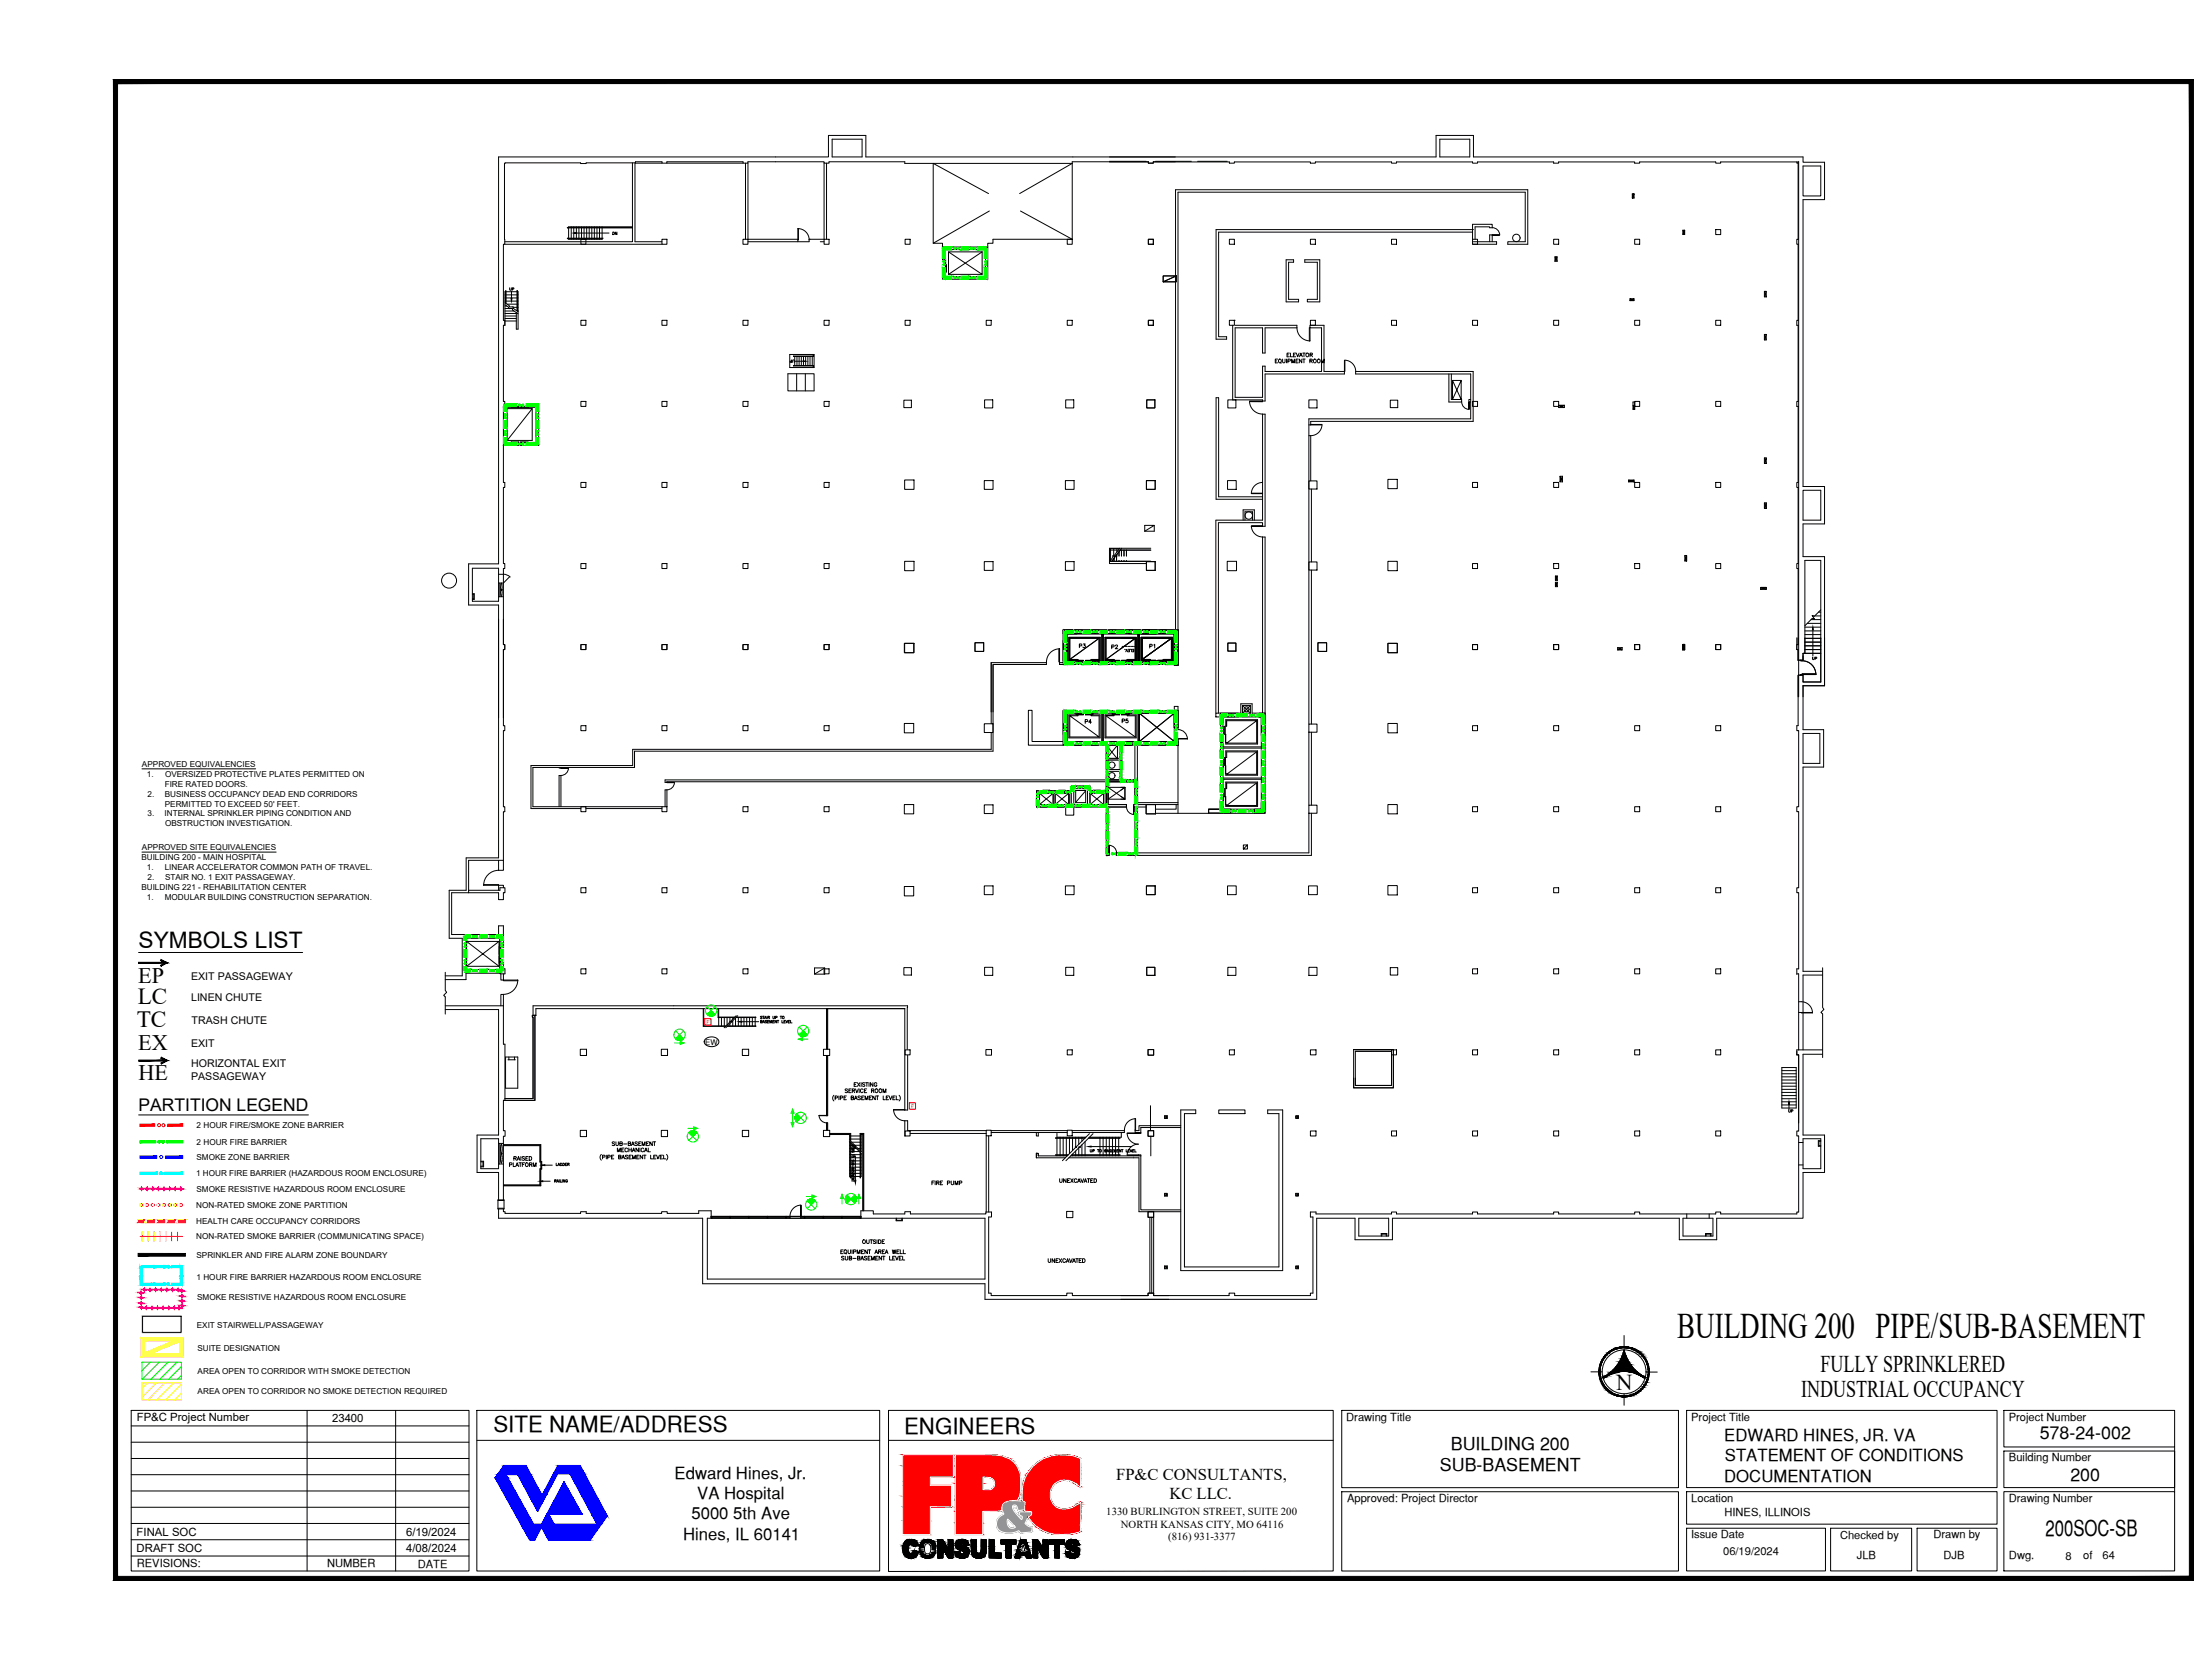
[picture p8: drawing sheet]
<svg xmlns="http://www.w3.org/2000/svg" width="610mm" height="457mm" viewBox="0 0 610 457" stroke-linecap="round" stroke-linejoin="round" font-family="sans-serif">
<defs><g id="words">
<text font-size="9.9" x="462.2" y="368.8">BUILDING 200 PIPE/SUB-BASEMENT</text>
<g font-size="6.6">
<text x="501.7" y="378.1">FULLY SPRINKLERED</text>
<text x="496.4" y="384.9">INDUSTRIAL OCCUPANCY</text>
</g>
<g font-size="6.4">
<text x="38" y="276.7">LC</text>
<text x="37.7" y="283">TC</text>
</g>
<g font-size="6.3">
<text x="38.2" y="261.2">SYMBOLS LIST</text>
<text x="445.4" y="383.1">N</text>
</g>
<g font-size="6.1">
<text x="38.1" y="270.8">EP</text>
<text x="38.1" y="289.3">EX</text>
<text x="38.2" y="297.7">HE</text>
<text x="136" y="394.6">SITE NAME/ADDRESS</text>
<text x="249.2" y="395.2">ENGINEERS</text>
<text x="563.7" y="423.2">200SOC-SB</text>
</g>
<g font-size="4.9">
<text x="399.8" y="399.5">BUILDING 200</text>
<text x="562.1" y="396.6">578-24-002</text>
<text x="396.8" y="405.3">SUB-BASEMENT</text>
<text x="570.6" y="408.1">200</text>
</g>
<text font-size="4.8" x="38.2" y="306.2">PARTITION LEGEND</text>
<g font-size="4.6">
<text x="475.2" y="397">EDWARD HINES, JR. VA</text>
<text x="185.9" y="407.5">Edward Hines, Jr.</text>
<text x="307.6" y="408">FP&amp;C CONSULTANTS,</text>
<text x="475.4" y="402.6">STATEMENT OF CONDITIONS</text>
<text x="192.2" y="413.1">VA Hospital</text>
<text x="322.3" y="413">KC LLC.</text>
<text x="475.2" y="408.3">DOCUMENTATION</text>
<text x="190.5" y="418.7">5000 5th Ave</text>
<text x="188.3" y="424.3">Hines, IL 60141</text>
</g>
<g font-size="4">
<text x="305.2" y="179.9">P2</text>
<text x="315.7" y="179.9">P1</text>
<text x="297.7" y="200.7">P4</text>
<text x="308" y="200.4">P5</text>
</g>
<g font-size="3.5">
<text x="167.6" y="66">DN</text>
<text x="139.3" y="81.1">UP</text>
<text x="216.6" y="101.2">UP</text>
<text x="296.3" y="179.6">P3</text>
<text x="498.1" y="183.1">UP</text>
<text x="491.8" y="307.6">UP</text>
</g>
<g font-size="3.1">
<text x="37.7" y="391.6">FP&amp;C Project Number</text>
<text x="91.5" y="392">23400</text>
<text x="371" y="391.5">Drawing Title</text>
<text x="466.1" y="391.5">Project Title</text>
<text x="553.6" y="391.5">Project Number</text>
<text x="553.6" y="402.7">Building Number</text>
<text x="371.2" y="413.9">Approved: Project Director</text>
<text x="466.1" y="413.9">Location</text>
<text x="553.6" y="413.9">Drawing Number</text>
<text x="475.2" y="417.9">HINES, ILLINOIS</text>
<text x="37.7" y="423.2">FINAL SOC</text>
<text x="111.9" y="423.2">6/19/2024</text>
<text x="466" y="424">Issue Date</text>
<text x="507.1" y="424">Checked by</text>
<text x="532.8" y="424">Drawn by</text>
<text x="37.7" y="427.7">DRAFT SOC</text>
<text x="37.7" y="432">REVISIONS:</text>
<text x="90.2" y="432">NUMBER</text>
<text x="111.9" y="427.7">4/08/2024</text>
<text x="474.9" y="428.7">06/19/2024</text>
<text x="511.7" y="429.6">JLB</text>
<text x="535.6" y="429.6">DJB</text>
<text x="553.6" y="429.6">Dwg.</text>
<text x="569.2" y="429.9">8</text>
<text x="574.1" y="429.6">of</text>
<text x="579.5" y="429.6">64</text>
<text x="115.1" y="432.1">DATE</text>
</g>
<g font-size="3">
<text x="304.9" y="417.6">1330 BURLINGTON STREET, SUITE 200</text>
<text x="308.9" y="421">NORTH KANSAS CITY, MO 64116</text>
<text x="322" y="424.4">(816) 931-3377</text>
</g>
<g font-size="2.9">
<text x="52.6" y="269.9">EXIT PASSAGEWAY</text>
<text x="52.7" y="276">LINEN CHUTE</text>
<text x="52.8" y="282.3">TRASH CHUTE</text>
<text x="52.6" y="288.5">EXIT</text>
<text x="52.6" y="294.1">HORIZONTAL EXIT</text>
<text x="52.6" y="297.7">PASSAGEWAY</text>
</g>
<text font-size="2.6" x="308" y="179.2">-----</text>
<g font-size="2.3">
<text x="39.1" y="211.4">APPROVED EQUIVALENCIES</text>
<text x="40.5" y="214.1">1.</text>
<text x="45.5" y="214.1">OVERSIZED PROTECTIVE PLATES PERMITTED ON</text>
<text x="40.7" y="219.6">2.</text>
<text x="45.4" y="216.9">FIRE RATED DOORS.</text>
<text x="45.4" y="219.6">BUSINESS OCCUPANCY DEAD END CORRIDORS</text>
<text x="40.6" y="225">3.</text>
<text x="45.4" y="225">INTERNAL SPRINKLER PIPING CONDITION AND</text>
<text x="45.4" y="222.3">PERMITTED TO EXCEED 50' FEET.</text>
<text x="45.5" y="227.7">OBSTRUCTION INVESTIGATION.</text>
<text x="39" y="237.1">BUILDING 200 - MAIN HOSPITAL</text>
<text x="39.1" y="234.4">APPROVED SITE EQUIVALENCIES</text>
<text x="40.5" y="239.8">1.</text>
<text x="45.4" y="239.8">LINEAR ACCELERATOR COMMON PATH OF TRAVEL.</text>
<text x="39" y="245.2">BUILDING 221 - REHABILITATION CENTER</text>
<text x="40.7" y="242.5">2.</text>
<text x="45.5" y="242.5">STAIR NO. 1 EXIT PASSAGEWAY.</text>
<text x="40.5" y="248">1.</text>
<text x="45.4" y="248">MODULAR BUILDING CONSTRUCTION SEPARATION.</text>
<text x="54.2" y="310.9">2 HOUR FIRE/SMOKE ZONE BARRIER</text>
<text x="54.2" y="315.5">2 HOUR FIRE BARRIER</text>
<text x="54.2" y="319.7">SMOKE ZONE BARRIER</text>
<text x="54" y="324.1">1 HOUR FIRE BARRIER (HAZARDOUS ROOM ENCLOSURE)</text>
<text x="54.2" y="328.4">SMOKE RESISTIVE HAZARDOUS ROOM ENCLOSURE</text>
<text x="54.1" y="332.9">NON-RATED SMOKE ZONE PARTITION</text>
<text x="54.1" y="337.4">HEALTH CARE OCCUPANCY CORRIDORS</text>
<text x="54.1" y="341.6">NON-RATED SMOKE BARRIER (COMMUNICATING SPACE)</text>
<text x="54.2" y="346.6">SPRINKLER AND FIRE ALARM ZONE BOUNDARY</text>
<text x="54.2" y="352.7">1 HOUR FIRE BARRIER HAZARDOUS ROOM ENCLOSURE</text>
<text x="54.3" y="358.3">SMOKE RESISTIVE HAZARDOUS ROOM ENCLOSURE</text>
<text x="54.2" y="365.9">EXIT STAIRWELL/PASSAGEWAY</text>
<text x="54.4" y="372.2">SUITE DESIGNATION</text>
<text x="54.5" y="378.6">AREA OPEN TO CORRIDOR WITH SMOKE DETECTION</text>
<text x="54.5" y="384.2">AREA OPEN TO CORRIDOR NO SMOKE DETECTION REQUIRED</text>
</g>
<text font-size="2.1" x="194.3" y="287.9">EW</text>
<g font-size="1.4" fill="#f00">
<text x="194.7" y="282.1">F</text>
<text x="251.1" y="305.3">F</text>
</g>
</g></defs>
<!-- layer: GN-FLOORPLAN -->
<g fill="none" stroke="#000" stroke-width=".28">
<path d="M229.3 38.4h8.3v4.9h-8.3zM396.8 38.4h8.3v4.9h-8.3zM174.3 44.9v21.7h-35.2M175 44.9v21.7h7.4M175.1 44.9h-13.5v.2h-1.6v-.2h-20.8l-.2 .2 .1 22.2h-.4v21h.4v1.3M182.4 45h-7.3v-.4h7.3v.4h1.4v-.4h21v.4h1.3v-.4h21v.4h1.4v-.4h20.9v.4h46.1l-14.5 8.3M183.8 45h21M205.5 45v20.9M206.1 45v20.9M227.1 45v20.9h-4.1M227.8 45v20.9M272.4 53.3l-15.2-8.3v22h2.5v1.1"/>
<path d="M272.7 58.2l-15.5 8.8M281.2 58.2l14.3 7.7M305.8 44.6h10.7v.4h1.3v-.4h21v.4h1.4v-.4h20.9v.4h1.4v-.4h21v.4h1.4v-.4h20.9v.4h1.4v-.4h21v.4h1.3v-.4h21v.4h1.4v-.4h20.9v.4h1.4v-.4h21.3v21.3h-.3v1.4h.3v21h-.3v1.3h.3v21h-.3v1.4h.3v21h-.3v1.3h.3v21h-.3v1.4h.3v20.9M305.8 44.5h10.1M318.4 44.5h9.9M323.9 44.6h-6.1v.4h-1.3v-.4h-21v21.3M330 44.5h8.2M449.8 53.4l.5 1.2M450.3 53.4l-.5 1.2v-1.2h.5v1.2h-.5M495.2 44.6v.4h.3M495.7 44.5v147.5M496.9 45.7h4.9v8.3h-4.9z"/>
<path d="M139.1 67.3h43.3M156.4 62.7l17.9 .1zM156.7 65.8v.1h9.2v-.1M156.7 62.8v2.8M157.4 62.5v.2M157.4 62.8v2.8M157.4 65.8v.1M158.1 62.5v.2M158.1 62.8v2.8M158.1 65.8v.1M158.8 62.5v.2M158.8 62.8v2.8"/>
<path d="M158.8 65.8v.1M158.9 64.2h8.9M159.5 62.5v.2M159.5 62.8v2.8M159.5 65.8v.1M160.1 65.9h1.4v1.4h-1.4zM160.3 62.5v.2M160.3 62.8v2.8M160.3 65.8v.1M161 62.5v.2M161 62.8v2.8M161 65.8v.1"/>
<path d="M161.7 62.5v.2M161.7 62.8v2.8M161.7 65.8v.1M162.4 62.5v.2M162.4 62.8v2.8M162.4 65.8v.1M163.1 62.5v.2M163.1 62.8v2.8M163.1 65.8v.1M163.8 62.5v.2M163.8 62.8v2.8M163.8 65.8v.1"/>
<path d="M164.5 62.5v.2M164.5 62.8v2.8M164.5 65.8v.1M165.2 62.5v.2M165.2 62.8v2.8M165.2 65.8v.1M165.9 62.5v.2M165.9 62.8v2.8M166.2 65.6h-9.8l9.7 .2M174.3 62.5h-17.6v.2M182.4 65.9h1.4v1.4h-1.4zM204.8 65.9h1.3v1.4h-1.3z"/>
<path d="M206.1 65.9h13.8M219.9 66.1v.5M219.9 63h.1M223 65.9h.1M223 66.1v.5h-16.9M226.1 66.6h1M227.1 65.9h1.4v1.4h-1.4zM249.4 65.9h1.4v1.4h-1.4zM259.7 68.1v3.5h.7v-2.8h11.2v7.4h-11.2v-.5h-.7v1.2h12.5v-8.8M259.7 68.1h12.5M261.4 69.4h9.3M261.4 75.6h9.3"/>
<path d="M270.7 69.4v6.2l-9.3-6.2v6.2M270.7 69.4l-9.3 6.2M294.1 65.9h1.4v1.4h-1.4zM295.5 65.9h-21.9v1.1h-1.4v1.1M316.5 65.9h1.3v1.4h-1.3zM324.2 76v1.7h-3.6l3.6-1.7h-3.6v1.7M338.8 65.9h1.4v1.4h-1.4zM354.4 71.6h2.1v.7h-1.4v10.2h2.8v.7h-3.5zM359.6 71.6h4.1v11.6h-3.4v-.7h2.7v-10.2h-3.4zM361.1 65.9h1.4v1.4h-1.4zM383.5 65.9h1.4v1.4h-1.4zM405.8 65.9h1.4v1.4h-1.4z"/>
<path d="M405.8 65.9v-4.1h5.4v1h-.7v-.3h-4v3.4M406 66.6h6.4v.7h-6.6M406.1 63.3h-71v30.2h2.9v-.7h-2.2v-28.8h70M410.5 66.6v-1.9h.7v1.9M428.2 65.9h1.3v1.4h-1.3zM428.5 72l.6-1.2h-.6l.6 1.2M428.5 72h.6M428.5 70.8v1.2M429.1 70.8v1.2M450.5 65.9h1.4v1.4h-1.4zM463.8 63.4v1.2M464.3 63.4h-.5l.5 1.2v-1.2l-.5 1.2h.5"/>
<path d="M472.8 63.3h1.4v1.4h-1.4zM139.2 80.4v9.2h-.5v21h.4v1.4h-.4v21h.4v1.3h-.4v21h.4v1.4h-.4v20.9h.4v1.4h-.4v21h.4v1.4h-.4v20.9h.4v1.4h-.4v13.4M139.2 83.4l1.2 .9v.3l1-.1 .1 .5 1.3 .9M139.2 84l1 .7v.4l1-.1 .1 .4 1.5 1.1M139.2 86.4h3.1M139.2 87.1h3.1M139.2 87.8h3.1M139.2 88.5h3.1M139.2 83h.1M139.2 84.3h.4M139.2 85h1M139.2 85.7h2.5"/>
<path d="M139.3 83.5l.2-3.4v3.5M139.5 83h3M139.8 83.8h2.7M140.7 85h.5M141.4 84.7h1.1M142.3 85.6h.2M142.5 80.1v5.6M142.6 83h.2M142.6 83.8h.2M142.6 84.7h.2M142.6 80.1v5.7M142.6 85.6h.2"/>
<path d="M142.8 80.4v10.3h-.5v-4.6M160.1 88.3h1.4v1.3h-1.4zM182.4 88.3h1.4v1.3h-1.4zM204.8 88.3h1.3v1.3h-1.3zM217.6 97.7h6.8v3.6h-6.8M219.1 99.6h2.3M221.4 98.2v2.5M222 98.2v2.5M222.6 98.2v2.5M223.2 98.2v2.5M223.8 98.2v2.5M224.1 97.7v.4h-5.4"/>
<path d="M224.2 97.7v.5h-5.5M227.1 88.3h1.4v1.3h-1.4zM249.4 88.3h1.4v1.3h-1.4zM271.8 88.3h1.4v1.3h-1.4zM294.1 88.3h1.4v1.3h-1.4zM316.5 88.3h1.3v1.3h-1.3zM338.8 88.3h1.4v1.3h-1.4zM339.7 89.6v20.6h8.2v.3h.7v-7.4h21.9v-.7h-5.6v-12.8h-3.9v.7h3.2v12.1h-15.6v-1.5h-.7v8.6h-7.5v-19.2h7.5v7h.7v-7h8.8v-.7h-17M340.2 88.3h.2M351.5 99.5h.3M352.1 99h-.6v1h.6M352.8 99.8l.3 .3"/>
<path d="M353.5 99v.7l.3 .3 .3-.1v-.9M354.5 99v1M354.7 97.8h.4M354.9 99.5h.6l.1-.3-.7-.2v1M355.3 97.3h-.6v1h.6M355.6 97.3v1h.6M356 100v-1l.3 1 .5-1v1M356.5 97.8h.4M357.1 97.3h-.6v1h.6M357.2 99.5h.3M357.2 97.3l.4 1 .4-1M357.8 99h-.6v1h.6"/>
<path d="M358.1 98.3l.4-1 .4 1M358.3 98h.5M358.8 99v1l-.7-1v1M359 97.3h.7M359 99h.7M359.4 97.3v1M359.4 99v1M361 99.5l.6-.1v-.3l-.6-.1v1M361 97.8l.6-.1 .1-.3-.7-.1v1M361.1 88.3h1.4v1.3h-1.4zM361.3 99.5l.4 .5M361.4 97.8l.3 .5"/>
<path d="M364.2 100v-1l.4 1 .3-1v1M383.5 88.3h1.4v1.3h-1.4zM405.8 88.3h1.4v1.3h-1.4zM428.2 88.3h1.3v1.3h-1.3zM449.2 82.3h1.1l-1.1 .6v-.6l1.1 .6h-1.1M450.3 82.3v.6M450.5 88.3h1.4v1.3h-1.4zM472.8 88.3h1.4v1.3h-1.4zM486.2 80.3h.6v1.5h-.6zM486.2 92.2h.6v1.5h-.6zM486.2 80.3l.6 1.5M486.2 92.2l.6 1.5"/>
<path d="M486.8 80.3l-.6 1.5M486.8 92.2l-.6 1.5M138.7 112.3h9M139.1 112h8.6v10h-9M139.1 111.3h2.1M143.5 112.1h2M145.3 111.3h3.1v11.4h-9.7M146.7 112.6v8.8h-6.9l6.9-8.8h-6.9v8.8M160.1 110.6h1.4v1.4h-1.4zM182.4 110.6h1.4v1.4h-1.4zM204.8 110.6h1.3v1.4h-1.3zM217.1 103h7.3v4.7h-7.3z"/>
<path d="M218.7 100.7h5.5v.6M218.7 100.9h5.4v.4M219.5 103v4.7M221.9 103v4.7M227.1 110.6h1.4v1.4h-1.4zM249.1 110.3h2.1v2h-2.1zM271.3 110.2h2.3v2.2h-2.3zM293.7 110.2h2.2v2.2h-2.2zM316 110.2h2.3v2.2h-2.3zM338.4 110.2h2.2v2.2h-2.2zM360.7 110.2h2.3v2.2h-2.3zM360.7 117.1h.5v-1h44.8v-13.7h-32.4v.7h31.7v12.3h-44.6v84.1"/>
<path d="M383.1 110.3h2.1v2h-2.1zM399.3 103.1v7.7h3.5v-.7h-2.8v-7M400.3 104.8l2.4 5.3v-5.3l-2.4 5.3zM400.3 104.8h2.4M405.3 110.1h-.5v.7h.5M405.8 110.6h1.4v1.4h-1.4zM428.2 110.6h1.3v1.4h-1.3zM429.5 111.7v.6l1.6-.6h-1.6l1.6 .6M431.1 111.7v.6h-1.6M450 110.8h.5v2h-.5zM450 112.8l.5-1.1h-.5l.5 1.1M450.5 110.6h1.4v1.4h-1.4z"/>
<path d="M472.8 110.6h1.4v1.4h-1.4zM160.1 133h1.4v1.3h-1.4zM182.4 133h1.4v1.3h-1.4zM204.8 133h1.3v1.3h-1.3zM227.1 133h1.4v1.3h-1.4zM249.3 132.3h2.6v2.6h-2.6zM271.3 132.4h2.4v2.5h-2.4zM293.6 132.4h2.4v2.5h-2.4zM315.9 132.4h2.5v2.5h-2.5zM338.3 132.4h2.4v2.5h-2.4zM347.9 136.9h-12.1v-27.3h-.7v28h12.8M360.7 132.5h2.3v2.3h-2.3z"/>
<path d="M360.7 120.1h.5v12.4M361.4 134.8v20.1M382.5 132.1h2.6v2.6h-2.6zM405.8 133h1.4v1.3h-1.4zM428.2 133h1.3v1.3h-1.3zM429.9 132.8h.7M429.9 131.3h.7M430.6 131.3l-.7 1.5v-1.5l.7 1.5M430.6 131.3v1.5M448.8 132.8v-.5l1.5 .5h-1.5l1.5-.5v.5M448.8 132.3h1.5M450.5 133h1.4v1.3h-1.4z"/>
<path d="M472.8 133h1.4v1.3h-1.4zM486.2 138.6h.6v1.5h-.6zM486.2 126.2l.6 1.5M486.2 138.6l.6 1.5M486.8 126.2v1.5h-.6zM486.8 126.2h-.6v1.5M496.9 135.1h4.9v8.2h-4.9zM130.2 156.6h7.2v9.1h-7.2zM137.4 158.3h1.3M160.1 155.3h1.4v1.4h-1.4zM182.4 155.3h1.4v1.4h-1.4zM204.8 155.3h1.3v1.4h-1.3z"/>
<path d="M227.1 155.3h1.4v1.4h-1.4zM249.3 154.7h2.6v2.6h-2.6zM271.3 154.8h2.4v2.4h-2.4zM293.6 154.8h2.4v2.4h-2.4zM305.8 151.6h11.3M305.8 154.7h11.3M305.8 151.2h2.7M305.8 154.4h.3M305.8 154.5h.2M306.1 151.2v3.2M306.9 151.2v2M307 153.9v.8"/>
<path d="M307.7 153.3v1.4M307.8 151.2v1M308.4 152.1v1.1M308.4 154.5v.2M308.6 151.1l-1.3 1.7 .1 .3-.8 .1 .2 .2-1 1.3M309.1 151.6v1.6M309.1 154.5v.2M309.1 151.1l-1.4 1.9 .1 .2-.7 .2 .1 .2-.8 1.1 .8-1.1-.1-.2 .7-.2-.1-.2 1-1.4M309.8 151.6v1.6M309.8 154.5v.2M310.4 151.6v1.6M310.4 154.5v.2"/>
<path d="M315.5 144.8h2.6l-2.6 1.6zM315.9 154.8h2.5v2.4h-2.5zM317.1 151.1h-11.3v4.2h10.1M318.1 144.8v1.6h-2.6M335.1 143.3v53.2M335.1 143.3h12.8v-29.2h.7v30.9h-.7v-1h-12.1v52.5M338.2 154.7h2.6v2.6h-2.6zM342.6 143.3v-2.8h3.1v2.8M343.1 143.3v-2.3h2.1v2.3M360.7 154.9h2.3v2.2h-2.3zM361.4 157.1v42.4M382.5 154.7h2.6v2.6h-2.6z"/>
<path d="M405.8 155.3h1.4v1.4h-1.4zM428.2 155.3h1.3v1.4h-1.3zM428.7 159.9l.5-1.2h-.5l.5 1.2M428.7 159.9h.5M428.7 158.7v1.2M429.2 158.7v1.2M450.5 155.3h1.4v1.4h-1.4zM464.3 154.6v-1.5h.5v1.5M464.3 153.1l.5 1.5M464.8 153.1v1.5h-.5zM472.8 155.3h1.4v1.4h-1.4zM486.2 140.1l.6-1.5v1.5"/>
<path d="M130.2 163.8h.4v1.2h-.4M130.2 163.6h.5v1.6h-.5M137.4 164.5h1.3M137.4 160.7h1.3M137.6 160.7v3.8M138 162.6l.1 1.8M138.1 160.7l-.1 1.9M138.1 160.7l.2 .5v1.4M138.3 162.6v1.4l-.2 .4M160.1 177.6h1.4v1.4h-1.4zM182.4 177.6h1.4v1.4h-1.4zM204.8 177.6h1.3v1.4h-1.3z"/>
<path d="M227.1 177.6h1.4v1.4h-1.4zM249.2 177.3h2.6v2.6h-2.6zM249.3 177.3h2.6v2.6h-2.6zM268.7 177.1h2.4v2.4h-2.4zM293 173.6h3.8v1.1h-3.8zM293 176.5h1.1v5.5h-1.1zM293 173.6h3.8v1.1M293 173.6v9.5h3.5M293 174.7h30.6M293 173.6h31.6M293 176.5h1.1M294.1 174.7v7.7h2.4v.7"/>
<path d="M294.1 174.7v7.7h2.4v.7h-4.5h4.5M294.1 174.7v7.7h2.4M294.8 175.9h8.1l-8.1 5.8h2.3v.3h-2.5M294.8 175.9h8.1l-8.1 5.8M294.8 175.9v5.8M302.9 175.9v5.8M303.7 174.7h.3v7.7h-.3zM303.7 174.7v7.7M304 174.7v7.7M304.8 175.9h8.1l-8.1 5.8M304.8 175.9h8.1M304.8 175.9v5.8"/>
<path d="M308.9 178.8l4-2.9v5.8M312.9 175.9l-8.1 5.8M312.9 175.9v5.8M313.7 174.7h.3v7.7h-.3zM313.7 174.7v7.7M314 174.7v7.7M314.5 173.6h4.1v1.1h-4.1zM314.5 174.7v-1.1h4.1v1.1M314.8 175.9h8l-8 5.8zM322.8 175.9v5.8M323.6 174.7v8.5v-6.7h1h-1v6.7h1M323.6 176.5h1v6.7h-1z"/>
<path d="M323.6 174.7v7.7M324 173.6v-121.3h97v15h-5.5v-.7h4.8v-13.6h-95.7v130.2M324.6 175.8v7.4h-1h1v-6.7h-1v6.7M324.6 173.6v9.6v-9.6M324.6 173.6h-31.6v9h-1M324.6 173.6v9.6h-1v-8.5h-29.5M338.4 177.2h2.2v2.2h-2.2zM363.2 177.1h2.4v2.4h-2.4zM382.5 177.3h2.6v2.6h-2.6zM405.8 177.6h1.4v1.4h-1.4zM428.2 177.6h1.3v1.4h-1.3zM428.7 160.5h.5"/>
<path d="M428.7 161.7h.5M429.2 160.5l-.5 1.2v-1.2l.5 1.2M429.2 160.5v1.2M445.8 178.5l1.2 .6h-1.2l1.2-.6M445.8 178.5h1.2M445.8 178.5v.6M447 178.5v.6M450.5 177.6h1.4v1.4h-1.4zM463.8 177.6v1.5v-1.5h.5v1.5h-.5l.5-1.5h-.5l.5 1.5v-1.5M472.8 177.6h1.4v1.4h-1.4zM485.2 161.9h1.6v.5h-1.6zM485.2 162.4l1.6-.5v.5"/>
<path d="M485.2 162.4h1.6M486.8 161.9h-1.6l1.6 .5M495.2 175.8v1.8h.3M495.2 179h.3v2.9M495.2 177.6v1.4M495.5 177.6h-.3v1.4M497.4 179h4.4M497.4 178h4.4M497.4 177h4.4M497.4 175.9h4.4M497.4 174.9h4.4M497.4 173.9h4.4"/>
<path d="M497.4 172.8h4.4M498.1 171.8h3.7M499.1 170.8h2.7M499.5 169.7h.3M499.6 173.6v7.2M500.1 169.7h1.7M501.1 168.7h.7M501.8 168.1l-1.8 1.7-.6-.2 .7 1.1-.7-.3-2 2.1M160.1 200h1.4v1.4h-1.4zM182.4 200h1.4v1.4h-1.4zM204.8 200h1.3v1.4h-1.3zM227.1 200h1.4v1.4h-1.4z"/>
<path d="M249.2 199.4h2.6v2.6h-2.6zM271.3 199.5h2.4v2.4h-2.4zM283.4 195.8h1v8.6h39.2v-.7h1v1.7h-41.2zM288.4 183.1h-14.7v23.9h-98.8v4.5h-28v10.8h35.5M288.4 183.1h-14.7v13.1M288.4 182.6h-15.2v16.9M288.4 182.4v.7M292 182.4v.7M293 195.9h1.1v8.5h-1.1zM293 182h1.1M294.6 182v-6.4h8.6v6.4M294.8 197.3v5.8h8.1l-8.1-5.8h2.3"/>
<path d="M294.8 181.7h2.3v.3h-2.5M296.5 182.4v.7h-2.4M296.5 182.4h27.1v.7h-27.1zM296.5 182.4v.7M297.1 197h-2.5v6.4h8.6v-6.4h-2.5M301.3 182.4h5.3v.7h-5.3zM302.9 181.7h-2.2v.3h2.5M302.9 197.3v5.8M303.7 196.6h.3v7.8h-.3zM303.7 196.6v7.8M304 196.6v7.8M304.5 182v-6.4h8.6v6.4h-2.5"/>
<path d="M304.8 181.7h2.2v.3h-2.5M304.8 197.3v5.8h8.1M304.8 197.3l8.1 5.8M306.6 195.9h-5.3v.7h5.3M311.1 183.1h5.5h-5.5v-.7h5.5v.7M311.1 182.4h5.5v.7M311.1 182.4h5.5v.7h-5.5zM311.1 183.1h5.5M311.1 182.4v.7M311.1 195.9h12.5M312.9 181.7h-2.3v.3M312.9 197.3v5.8"/>
<path d="M313.1 197v6.4h-8.6v-6.4h2.5v.3h-2.2M313.7 196.6h.3v7.8h-.3zM313.7 196.6v7.8M314 196.6v7.8l9.6-7.8v7.8M314 196.6v7.8l9.6-7.8h-12.5h12.5M314 196.6l9.6 7.8M314.8 181.7h2.2v.3h-2.5v-6.4h8.6v6.4M320.6 182h2.5M321 183.1h2.6M322.8 181.7h-2.2v.3M322.8 181.7h-2.2v.3h2.5M323.6 182.4h-2.6v.7"/>
<path d="M323.6 195.8h1v4.8h-1zM323.6 183.1l1 .1M323.6 194.7h1v6.4h-.5v-.5h-.5zM323.6 183.1v.1M324.6 183.2h-1h1M335.1 196.5h6.2v1.1h-6.2zM342.4 194.4h2.2M342.4 196.5h2.2M344.6 194.4l-2.2 2.1v-2.1l2.2 2.1M344.6 194.4v2.1M346.3 198.6v6.2h-8.2l8.2-6.2h-8.2v1.6h-.3v-1.9h8.8v6.7h-8.8v-.4h.3v.2M347 196.5h1.6v6.2h-1v-5.1h-.6z"/>
<path d="M347.9 196.5v-48.5h.7v76.1h-30.2M348.6 196.5h-3.5v-2.5h-3.1v2.5h-5.6v3.7h.7v-2.6h10.5v25.4h-10.5v-1.2h-.7v1.2h-3.3v1h6.2v-1h-6.2v1.1M360.7 199.5h2.3v2.3h-2.3zM382.5 199.4h2.6v2.6h-2.6zM405.8 200h1.4v1.4h-1.4zM428.2 200h1.3v1.4h-1.3zM450.5 200h1.4v1.4h-1.4zM472.8 200h1.4v1.4h-1.4zM495.5 181.9h1.4M496.2 181.9v.2h.4v-.2M496.2 186.1v-.2h.4v.2M496.9 180.1v1.8h-1.4"/>
<path d="M497.4 180.1v-25.7h4.4v33.5M501.8 187.9h-4.9v-1.8h-1.4v13.9h-.3v1.4h.5v20.9h-.5v1.4h.5v21h-.5v1.3h.5v21h-.5v1.5M501.8 187.9h-4.9v-1.8h-1.4v5.9M154.1 211.5v.2h.5v-.2M273.2 201.9v4.6h-98.8v4.5h-28.1v11.8h13.8M286.5 218.6l3.7 3.1M286.5 218.6v3.1M286.5 218.6h3.7M287.4 217.9v-.1h1.9v.1M289.1 218.6v-.7h2.8v.7M290.2 218.6l-3.7 3.1M290.2 218.6v3.1h-3.7"/>
<path d="M290.8 218.6l3.7 3.1M290.8 218.6v3.1M290.8 218.6h3.7M291.7 217.9v-.1h1.9v.1M293 204.4h4.8v1h-4.8zM293 205.4h15M293.4 218.6v-.7h1.8v-1.3h5.2v1.3h1.1v.7M294.1 204.4v-7.8h2.4v-.7l-2.4-.1v6.6h-1.1v-6.6h1.1h-1.1v9.6M294.1 204.4h29.5M294.5 218.6l-3.7 3.1M294.5 218.6v3.1M294.8 218.6h.4v3.1h-.4z"/>
<path d="M295.9 217.3h3.8v4.4h-3.8zM296.4 217.9h2.8v3.3h-2.8zM299.2 217.9l-2.8 3.2M300.4 218.6l3.8 3.1v-3.1M300.4 218.6v3.1h3.8M300.4 218.6h3.8M301.3 217.9v-.1h1.9v.1M304.2 218.6l-3.8 3.1M304.9 215.4v2.5h-1.8v.7h1.1v3.1h-3.8v-3.1h1.1v-.7h-1.1v-1.3h-5.2v1.3h-1.8v.7h1.1v3.1h-3.7v-3.1h1.1v-.7h-2.8v.7h1.1v3.1h-3.7v-3.1h1.1v-.7h-1.9v4.5h8h-8v-4.5h1.9v.7M304.9 215.4v20.3h.8v-.7h-.3v-12.6M304.9 205.4v9.5M304.9 217.9h-1.8v.7"/>
<path d="M304.9 209.2h3.1M304.9 209.5h4.3M305.4 205.4v3.6h3.2v-3.6M305.4 209.5v2.6h3.2v-2.6M305.4 214.9v-2.3h3.2v2.3M308 205.4v3.8l-3.1-3.8v3.8M308 205.4l-3.1 3.8M308.1 204.4h4.2v1h-4.2zM308.4 205.4h16.2M308.9 204.4h3.4v1h-3.4M308.9 217h1.1l-1.1 .8M308.9 219.5l1.1 .7h-1.1"/>
<path d="M309.2 205.4v9.5M310 217v3.2M310 217h-4.6l4.6 3.2M310 217l-4.6 3.2h4.6M312.8 205.4v9.5h-129.5v.7h.5v-.2h121.1M313.4 205.4v16.3h11.2M321.2 204.4h3.4v1h-3.4zM323.6 204.4v-.7h1v1.7M324.6 205.4v18.7M336.4 204.6h.7v4.2h-.7zM336.4 213.2h.7v4.1h-.7zM337.1 214.4h10.5"/>
<path d="M337.1 214.8h10.5M337.1 206.2h10.5M337.1 205.8h10.5M338.1 213.4l8.2-6.2v6.2zM346.3 207.2h-8.2v1.6h-.3v-1.9h8.8v6.7h-8.8v-.4h.3v.2M346.3 215.8h-8.2v1.5h-.3v-1.8h8.8v6.7h-8.8v-.4h.3v.2M360.7 201.8v20.1M361.4 201.8v20.1M496.9 202.1h4.6v8.3h-4.6zM137.4 237.1v2.7h1.3v-2.7M138.7 237.1h-9.6v8.9M154.1 222.3v-8.6h.5v8.6"/>
<path d="M160.1 222.3h1.4v1.4h-1.4zM161.5 222.8h20.9M182.4 222.3h1.4v1.4h-1.4zM183.3 222.3v-4.6h.5v4.6M204.8 222.3h1.3v1.4h-1.3zM227.1 222.3h1.4v1.4h-1.4zM249.2 221.7h2.6v2.6h-2.6zM271.3 221.8h2.4v2.4h-2.4zM290.8 221.7h3.7M293.7 221.9h2.2v2.7h-2.2zM295.9 222.4h9M296.5 221.7h2.6v.7h-2.6z"/>
<path d="M296.5 221.7v.7M299.1 221.7v.7M305.4 222.4h5v-.7h-5v-6.3h7.4v6.3h-.4v.7h.4M312.8 222.4v12.6h-5.1v.7h53.7v-11.6M313.4 221.2h11.2M315.9 221.7h2.5v2.6h-2.5zM315.9 222.4h-2.5v12.6h47.3v-10.9M324.1 221.7v1.3h-5.7M338.1 222l8.2-6.2v6.2zM343.8 232.9l-1.1 1.1v-1.1h1.1v1.1h-1.1M345.7 223h1.9v-1.9h1v2.9h-2.9zM360.7 221.9h2.3v2.2h-2.3z"/>
<path d="M382.5 221.7h2.6v2.6h-2.6zM405.8 222.3h1.4v1.4h-1.4zM428.2 222.3h1.3v1.4h-1.3zM450.5 222.3h1.4v1.4h-1.4zM472.8 222.3h1.4v1.4h-1.4zM128.4 257.5v12.5h-5.7M128.6 259.4v6.9M129.1 245.3h8.7v-.6h1.4v1.3h-.5v1.9h-1.3v-1.9h-12.9v11.5h12.9v-2.3h1.3v6h-.7v-2.6h-9.6M137.5 259.4v6.9M137.7 258.6v8.6M138.7 244.7v-.7h-1.3v1.3M160.1 244.7h1.4v1.3h-1.4z"/>
<path d="M182.4 244.7h1.4v1.3h-1.4zM204.8 244.7h1.3v1.3h-1.3zM227.1 244.7h1.4v1.3h-1.4zM249.2 244.3h2.6v2.6h-2.6zM271.3 244.1h2.4v2.5h-2.4zM293.6 244.1h2.4v2.5h-2.4zM315.9 244.1h2.5v2.5h-2.5zM338.3 244.1h2.4v2.5h-2.4zM360.6 244.1h2.4v2.5h-2.4zM382.5 244.1h2.6v2.5h-2.6zM405.8 244.7h1.4v1.3h-1.4zM428.2 244.7h1.3v1.3h-1.3z"/>
<path d="M450.5 244.7h1.4v1.3h-1.4zM472.8 244.7h1.4v1.3h-1.4zM122.7 278.2h14.7v34.6h-5.9v10.3h5.9v7.6M122.7 268v5l.4 .5-.8 .8 .4 .4v4.8M122.7 277.2h16M128.4 267.2h9.4v-.2h.2v-1.7h.7v1.7h.5v1.4h-1.4v-.2h-9.4M128.6 266.3l8.9-6.9h-8.9l8.9 6.9M128.6 266.3h8.9M138 268.4v1.7h.7v-1.7M138 277.2v-3.1h.7v13.7h.5v15.4M146.7 279.8v.5h.2v22.4h-7.7h7.7v-22.4h-.2v-.5h1zM146.9 279.8v-2.6h103.2l-.1 12"/>
<path d="M147.4 279.8v23.4h-8.2M147.7 279.8h-.3v23.4h-8.7M147.7 279.8v-1.8h101.7v27.9h.7v-15.1M160.1 267h1.4v1.4h-1.4zM182.4 267h1.4v1.4h-1.4zM193.8 278v4.9h6.1M193.9 278v4.7h6.2M197.9 278v2.4h4.5M198.1 278v2.3h4.4M202.9 279.9l-3.3 3.3M203.3 279.9l-3.3 3.3M204.8 267h1.3v1.4h-1.3z"/>
<path d="M227.1 267h1.4v1.4h-1.4zM227.3 266.7l-2.8 1.8v-1.8h2.8v1.8h-2.8M227.8 278v11.2M228 278.1l.1 11zM249.1 266.7h2.1v2h-2.1zM271.3 266.6h2.3v2.2h-2.3zM293.7 266.6h2.2v2.2h-2.2zM316 266.6h2.3v2.2h-2.3zM338.4 266.6h2.2v2.2h-2.2zM360.7 266.6h2.3v2.2h-2.3zM383.1 266.7h2.1v2h-2.1zM405.8 267h1.4v1.4h-1.4z"/>
<path d="M428.2 267h1.3v1.4h-1.3zM450.5 267h1.4v1.4h-1.4zM472.8 267h1.4v1.4h-1.4zM495.2 268.4h.5v20.9M495.7 276.1h.7M495.7 279h.7M502.2 267.7h-5.3v-56.3h5.7v-10.3h-5.7v-12.1h5.9v-35.6h-5.9v-9h5.9v-10.3h-5.9v-79.1h5.9v-10.3h-5.9v-1.4h-90.8v-6h-10.3v6h-157.2v-6h-10.3v6h-90.9v112.1h-8.3v11.3h8.3v69.7h-8.9v8.9h-4.7v13.3h3.6v10.3h-4.7M502.2 268.7h-5.3v20.6M502.3 266.7v11l.4 .5-.9 .8 .5 .4v12.1M139.3 291.3h3.4v8.6h-3.4zM140 292.1h2M140.2 291.3v.8"/>
<path d="M141.8 291.3v.8M159.9 289.2h1.7v1.7h-1.7zM182.3 289.2h1.7v1.7h-1.7zM198.1 280.4v2.3M198.8 280.4v2.3M199.6 280.4v2.3M200.4 280.4v2M200.5 282.7l7.8 .2h-7.9M201.2 280.4v1.3M201.2 282.1v.6M201.9 280.4v.5M201.9 281.3v1.4"/>
<path d="M202.7 280.6v2.1M203 280.3l5.3 .1h-5.5M203.5 280.4v2.3M204.2 280.4v2.3M204.4 281.6h4.7M204.6 289.2h1.7v1.7h-1.7zM205 280.4v2.3M205.8 280.4v2.3M206.6 280.4v2.3M207.3 280.4v2.3M208.1 280.4v2.3M209.6 281.5l.5-.2-.5-.1v.7h.4l-.1-.4"/>
<path d="M210 280.2h-.4l.4 .4v.1h-.4M210.1 280.1h.5M210.2 281.9l.2-.7 .3 .7M210.3 281.7h.3M210.4 280.1v.6M210.7 280.7l.2-.6 .3 .6M210.8 280.5h.3M211.3 281.3h-.5l.5 .4-.2 .2-.3-.1M211.4 280.1v.6M211.5 281.5h.3M211.6 280.4l.5-.2-.5-.1v.6M211.9 280.4l.2 .3"/>
<path d="M211.9 281.2h-.4v.7h.4M212.2 281.9v-.7l.2 .7 .3-.7v.7M212.9 281.5h.3M213 280.1v.6h.2h.2l.1-.6M213.4 281.2h-.5v.7h.5M213.7 280.4l.5-.2-.5-.1v.6M214 281.2v.7l-.4-.7v.7M214.2 281.2h.4M214.4 281.2v.7M215 280.1h.5M215.2 280.1v.6M215.5 281.2v.7h.4"/>
<path d="M216.1 281.5h.2M216.5 281.2h-.4v.7h.4M216.6 281.2l.2 .7 .3-.7M217.3 281.5h.2M217.7 281.2h-.4v.7h.4M217.9 281.2v.7h.4M226.9 289.2h1.7v1.7h-1.7zM227.8 290.9v16.6h.3v-16.5l-.1 16.5M235.4 298.9h.4M236 298.4h-.6v1h.6M236.3 298.4l.7 1M237 298.4l-.7 1"/>
<path d="M237.3 298.4v1M238.3 298.5l-.2-.1-.4 .1 .6 .5v.3l-.6-.1M238.6 298.4h.6M238.9 298.4v1M239.5 298.4v1M240.6 298.4v1l-.7-1v1M241.6 298.6a.38 .38 0 0 0-.4-.2 .38 .38 0 0 0-.3 .4v.2a.37 .37 0 0 0 .4 .4 .37 .37 0 0 0 .3-.4h-.2M249.4 289.3h1.4v1.4h-1.4zM271.7 289.2h1.5v1.6h-1.5zM294.1 289.3h1.4v1.4h-1.4zM316.4 289.2h1.5v1.6h-1.5zM338.8 289.3h1.4v1.4h-1.4z"/>
<path d="M361.1 289.3h1.6v1.4h-1.6zM373 289.2h11v10.6h-11zM373 289.2h11v10.6h-11v-2.7M373.5 289.7h10v9.4h-10M373.5 289.7v9.4M383.5 289.3h1.4v1.4h-1.4zM405.8 289.3h1.4v1.4h-1.4zM428.2 289.3h1.3v1.4h-1.3zM450.5 289.3h1.4v1.4h-1.4zM472.8 289.3h1.4v1.4h-1.4zM491.1 299.3h3.9M491.1 298.5h3.9"/>
<path d="M491.1 297.6h3.9M491.1 296.8h3.9M491.1 295.9h3.9M491.1 295h3.9M495.2 289.7v1h.5v18.8M502.2 289.3h-7v1.4h.5v21h-.5v1.4h.5v20.9h-.5v.5h-21v-.5h-1.4v.5h-20.9v-.5h-1.4v.5h-21v-.5h-1.3v.5h-21v-.5h-1.4v.5h-20.9v-.5h-1.4v.5h-20.8v-.5h-1.6v1.4h.7v21h-.7v.6h-20.8v-.6h-1.6v.6h-20.8v-21.5M502.2 290.5h-5.3v22.3h5.9v10.3h-5.9v12.6h-23.8v6h-10.3v-6h-79.1v6h-10.3v-6h-10.5v22.4h-91.5v-4.3h-77.8v-18.1h-56.2v-2.5M132.5 313.8h4.9v8.3h-4.9zM137.4 315.1h1.3M137.6 315.1v5.7M137.9 316.1l.2 1.7M138.1 318.1l-.2 1.3 .2 1.1"/>
<path d="M138.1 315.4l-.1 .7M138.1 315.4l.3 .7M138.3 318.1l.1 1.7-.3 .7M138.4 316.1l-.1 1.7M138.7 315.5h10.3v4.6M139.2 303.2h-.5v8.4h.5v1.5h-.5v17.6M141.6 319.2h.6l.1-.3-.7-.2v1.1M142 319.2l.3 .6M142.5 319.8l.4-1.1 .4 1.1M142.6 319.4h.5M143.5 318.7v1.1M144.6 318.9l-.3-.2-.4 .2 .6 .5 .1 .2-.3 .2-.4-.2"/>
<path d="M144.9 319.2h.4M145.5 318.7h-.6v1.1h.6M145.8 318.7h.4a.56 .56 0 0 1 .3 .6 .56 .56 0 0 1-.3 .5h-.4zM159.9 311.5h1.7v1.7h-1.7zM165.7 318.1a1.05 1.05 0 0 0 0 1.6M166.1 318.9l.6-.1v-.4h-.6v1M167.1 318.4v1M167.5 318.9l.6-.1 .1-.3-.7-.1v1M168.5 318.8h.4M169.1 318.4h-.6v1h.6M169.4 314.8l-.3-.1-.4 .1 .7 .6-.3 .3-.4-.1M169.7 314.7l.1 .9 .2 .1 .4-.1v-.9"/>
<path d="M170.1 317.4v-1l.4 1 .4-1v1M170.5 318.8h.6v-.4h-.6v1l.6-.1 .1-.3-.3-.2M170.8 315.2l.6-.1 .1-.3-.7-.1v1h.6l.1-.3-.2-.2M171.3 316.9h.4M171.4 319.4l.4-1 .3 1M171.5 319h.5M171.9 315.3h.8M172 316.4h-.7v1h.7M173 316.6a.38 .38 0 0 0-.5-.2 .38 .38 0 0 0-.3 .4v.2a.38 .38 0 0 0 .3 .4 .38 .38 0 0 0 .5-.2M173 318.5l-.6-.1v.3l.5 .2 .1 .3h-.7M173.1 315.2l.6-.1 .1-.3-.7-.1v1h.6l.1-.3-.2-.2M173.3 316.9h.7"/>
<path d="M173.3 316.4v1M173.4 318.8h.4M174 316.4v1M174 315.7l.4-1 .4 1M174 318.4h-.6v1h.6M174.2 315.4h.5M174.2 317.4l.4-1 .4 1M174.3 319.4v-1l.4 1 .4-1v1M174.4 317.1h.5M175.5 318.8h.4M175.7 314.8l-.3-.1-.4 .1 .6 .5v.4l-.6-.1M175.9 316.4v1l-.6-1v1"/>
<path d="M176 315.2h.4M176.1 318.4h-.6v1h.6M176.3 316.4v1M176.7 314.7h-.7v1h.7M177 315.7v-1l.3 1 .4-1v1M177.1 318.4v1l-.7-1v1M177.3 318.4h.7M177.4 316.6a.38 .38 0 0 0-.4-.2 .38 .38 0 0 0-.3 .4v.2a.38 .38 0 0 0 .3 .4 .38 .38 0 0 0 .4-.2M177.6 317.4l.4-1 .4 1M177.7 318.4v1M177.8 317.1h.5M178.1 315.2h.4"/>
<path d="M178.7 316.4v1h.5M178.8 314.7h-.7v1h.7M179.3 318.4v1h.6M179.8 314.7v1l-.7-1v1M180 314.7h.7M180.2 318.8h.3M180.3 314.7v1M180.8 318.4h-.6v1h.6M180.9 318.4l.4 1 .4-1M182 318.8h.4M182.3 311.5h1.7v1.7h-1.7zM182.6 318.4h-.6v1h.6"/>
<path d="M182.9 318.4v1h.6M183.7 318.1a1.09 1.09 0 0 1 0 1.6M204.6 311.5h1.7v1.7h-1.7zM226.9 311.5h1.7v1.7h-1.7zM228 309.4l.1 2v-2h-.3v2.1M228.6 312.7h5.6v1.5M229.8 301.8a1.06 1.06 0 0 0 0 1.6M230.2 302.6l.5-.1 .2-.3-.7-.2v1.1M231.2 302v1.1M231.6 302.6l.6-.1 .1-.3-.7-.2v1.1M232.6 302.5h.4M233.2 302h-.6v1.1h.6"/>
<path d="M233.6 300.2l-.3-.1-.4 .1 .7 .6-.3 .3-.4-.1M233.9 300.6h.4M234.1 314.1l3.3 3.3M234.1 314.6l3.3 3.3M234.2 319.1h.1M234.2 313.1h.1M234.2 318.2h.1M234.2 314.8h.1v9.8l.1-9.7M234.2 314.6v9.6h.1M234.2 313.9h.1M234.2 319.9h.1M234.2 317.4h.1"/>
<path d="M234.2 316.5h.1M234.2 315.6h.1M234.3 314.4v-1.9l-5.6-.1h5.7v2.1M234.4 319.1h2.6M234.4 313.1h2.6M234.4 318.2h2.6M234.4 313.9h2.6M234.4 319.9h2.6M234.4 317.4h2.4M234.4 316.5h1.6M234.4 315.6h.7M234.6 300.1h-.7v1h.7"/>
<path d="M234.6 302.5h.6v-.4l-.6-.1v1.1l.6-.1 .1-.3-.3-.2M234.7 314.8h2.3M234.7 315.5h.7a.34 .34 0 0 1-.3 .4 .34 .34 0 0 1-.4-.4zM234.7 317.2h.7l-.7 .3h.7M234.7 318.3h.7M234.8 319.6l-.1 .3 .6-.3v.4M234.9 300.6l.6-.1v-.4h-.6v1M235.2 300.6l.3 .5M235.4 316.5l-.7 .1 .7 .2-.7 .1 .7 .1M235.4 318.1v.4M235.5 303.1l.3-1.1 .4 1.1M235.6 315.6h1.4"/>
<path d="M235.6 302.7h.5M235.7 318.5v6.8M235.8 300.1l.3 1 .4-1M236.4 316.5h.6M236.8 300.1v1M237 317.1v-4.7h1v21.3M237 317.5v7.1l.2-6.9M237.1 302.2l-.2-.2-.5 .2 .7 .5-.1 .3-.6-.1M237.2 319.1h.1M237.2 313.1h.1M237.2 318.2h.1M237.2 317.2v-4.7h.7v21.2"/>
<path d="M237.2 314.8h.1M237.2 313.9h.1M237.2 319.9h.1M237.2 316.5h.1M237.2 315.6h.1M237.3 317.4h.1M237.3 317.4v-4.7h.5v21M237.3 317.8v6.4h-.1M237.5 302.5h.4M237.9 300.3a.37 .37 0 0 0-.5-.2 .37 .37 0 0 0-.3 .4v.2a.37 .37 0 0 0 .3 .4 .37 .37 0 0 0 .5-.2M238.1 302h-.6v1.1h.6M238.2 300.6h.4"/>
<path d="M238.4 303.1v-1.1l.4 1.1 .4-1.1v1.1M238.9 300.1h-.7v1h.7M239.6 302.5h.4M240.2 300.6l.6-.1 .1-.2-.7-.2v1M240.2 302h-.6v1.1h.6M240.5 300.6l.4 .5M241.2 302v1.1l-.7-1.1v1.1M241.5 302h.6M241.8 302v1.1M243.4 301.1v-1l.4 1 .3-1v1M243.4 302v1.1h.6M244.2 302.5h.4"/>
<path d="M244.9 302h-.7v1.1h.7M245 302l.4 1.1 .4-1.1M246.1 302.5h.4M246.7 302h-.6v1.1h.6M247 302v1.1h.6M247.8 301.8a1.06 1.06 0 0 1 0 1.6M249.4 311.7h1.4v1.4h-1.4zM250.8 312.4h21M271.8 311.5h1.4v1.5h-1.4zM271.8 311.6h-21.7v-2.7h-.7v4.2M271.8 313v21M272.5 313v21"/>
<path d="M273.2 312.1h20.9M273.2 311.6h20.9M285.6 312.1v1h.5v-1M285.6 319.1h8M286.1 318.5v-.6h-.5v1.2M286.1 318.5v-.6l-.5-.1v1.3M286.1 318.5h8M291.3 312.4v1.2M291.3 313.7v4.5M291.3 318.4v.1M291.3 313.4h8M292.1 313.4v.2"/>
<path d="M292.1 313.7v4.5M292.1 318.4v.1M293 313.4v.2M293 313.7v4.5M293 318.4v.1M293.9 313.4v.2M293.9 313.7v4.5M293.9 318.4v.1M294.1 311.5h1.4v1.5h-1.4zM294.4 318.2h-3.5l3.4 .2M294.6 319.1h19.3v14.8h11.5M294.7 313.4v.2"/>
<path d="M294.7 313.7v4.3M295.1 318.5h19.3M295.4 318.2l13.2 .2h-13.3M295.5 311.6h14.4M295.6 313.4v.2M295.6 313.7v3.4M295.6 318.1v.1M295.6 318.4v.1M296.4 313.4v.2M296.4 313.7v2.5M296.4 317.2v1M296.4 318.4v.1"/>
<path d="M296.4 316.2l-3.6 3.7M297.3 313.4v.2M297.3 313.7v1.7M297.3 316.3v1.9M297.3 318.4v.1M298.2 313.4v.2M298.2 313.7v.8M298.2 315.5v2.7M298.2 318.4v.1M299 313.4v.2M299 314.6v3.6M299 318.4v.1"/>
<path d="M299.1 313.6h-8.2l8.1 .1M300.1 313.6l8.5 .1h-8.7M300.2 312.4l-3.6 3.7 .1 .1-.4-.1 .1 .1M300.4 316.8l.2 .7 .3-.1v-.6M300.7 316h11.2M301.2 317.2l.4-.1v-.2l-.4-.1v.7M301.2 312.4l-3.6 3.7 .1 .1-.4-.1 .1 .1-3.6 3.7M302.4 316.8h.5M302.7 316.8v.7M303.1 313.4v.2M303.1 313.7v4.5M303.1 318.4v.1"/>
<path d="M304 313.4v.2M304 313.7v4.5M304 318.4v.1M304.5 317.1h.3l.1-.2-.4-.1v.7l.4-.1-.1-.3M304.9 313.4v.2M304.9 313.7v4.5M304.9 318.4v.1M305.1 317.5l.2-.7 .3 .7M305.1 317.3h.4M305.7 313.4v.2M305.7 313.7v4.5M305.7 318.4v.1"/>
<path d="M306.2 316.9h-.5l.4 .3v.3l-.4-.1M306.4 317.1h.2M306.6 313.4v.2M306.6 313.7v4.5M306.6 318.4v.1M306.8 316.8h-.4v.7h.4M307 317.5v-.7l.3 .7 .2-.7v.7M307.4 313.4v.2M307.4 313.7v4.5M307.4 318.4v.1M307.8 317.1h.3M308.2 316.8h-.4v.7h.4"/>
<path d="M308.3 313.4v.2M308.3 313.7v4.5M308.3 318.4v.1M308.9 316.8v.7l-.5-.7v.7M309 312.1v1.3h-8.7M309 316.8h.5M309.3 316.8v.7M309.9 311.4v.7h-14.4M310.4 316.8v.7h.4M310.9 317.1h.3M311.3 316.8h-.4v.7h.4M311.4 316.8l.3 .7 .3-.7"/>
<path d="M312.1 317.1h.3M312.6 316.8h-.5v.7h.5M312.7 316.8v.7h.4M312.8 308.3h.2M313 311.4l-.2 .7h1.6M313.7 318.3h.7v.2M313.9 312.1v.3M313.9 318.3v.2M314.4 318.5v14.9h11M316.4 311.6h1.5v1.5h-1.5zM317.1 304.7v6.9M317.1 313.1v5.4"/>
<path d="M320.9 307.5h.8v.7h-.8zM325.4 310.2h-11.5v1.4h-1.1M325.4 305.9h4.1v1h-3.1v42.3h26.1v-42.3h-3.1v-1h4.1v44.3h-28.1zM325.4 310.7h-11v1.7h-.7M335.9 305.9h7.2v1h-7.2zM357.1 307.5h.7v.7h-.7zM361.1 311.7h1.6v1.4h-1.6zM383.5 311.7h1.4v1.4h-1.4zM405.8 311.7h1.4v1.4h-1.4zM428.2 311.7h1.3v1.4h-1.3zM450.5 311.7h1.4v1.4h-1.4zM472.8 311.7h1.4v1.4h-1.4z"/>
<path d="M491.1 305.4v-11.2h3.9v11.2M491.1 302.8h3.9M491.1 301.9h3.9M491.1 301.1h3.9M491.1 300.2h3.9M495.7 314.9h1.2M496.9 313.8h4.9v8.3h-4.9zM501.8 314.4h-.7v1.5h.7M501.8 314.5h-.5v1.2h.5M132.5 320h.8v1.6h-.8M132.5 320.2h.6v1.2h-.6M137.2 330.7h1.7v2.5h-1.7z"/>
<path d="M137.2 330.8h1.7M137.2 333h1.7M137.4 320.8h1.3M138.7 333.2v.7h.5v.5h20.8v-.5h1.6v.5h20.7v-.5h1.6v.5h8.7v-.7h3.4v2M140.4 321l.7-.1v-.3l-.7-.2v1.1M141.4 320.4v1.1h.6M142.1 321.5l.4-1.1 .4 1.1M142.3 321.1h.5M143 320.4h.7M143.4 320.4v1.1M143.9 320.9h.4M144.6 320.4h-.7v1.1"/>
<path d="M145.9 320.9h.6l.1-.3-.7-.2v1.1M146.3 320.9l.3 .6M146.9 321.5v-1.1l.4 1.1 .4-1.1v1.1M149 322.2v4.6h-10.3M149 320.2v1.8M149.2 320.2h-.4v-4.5h-9.9v-.1h10v4.5h.4v2.1h-.4v4.5h-10l9.9-.2v-4.5h.4M149.2 320.1v2.1M149.6 325.5h2M150.1 321.1h2.1M152.9 325.4l.4-.2-.4-.1v.7M153.1 325.4l.2 .4M153.3 320.6v.6h.4l.3-.6 .3 .6"/>
<path d="M153.4 325.8l.3-.7 .3 .7M153.5 325.6h.4M153.8 321h.4M154.1 325.1v.7M154.4 325.1v.7h.4M154.4 320.6l.5 .1-.1 .5h-.4zM154.9 325.1v.7M155.1 320.6l.5 .2-.2 .4h-.3zM155.7 325.1v.7l-.5-.7v.7M155.8 320.9h.3M156.2 320.6h-.4v.6h.4M156.4 325.3a.28 .28 0 0 0-.4-.2 .28 .28 0 0 0-.1 .4 .25 .25 0 0 0 .2 .3 .25 .25 0 0 0 .3-.3h-.2"/>
<path d="M156.4 320.9h.4l.1-.3h-.5v.6M156.7 320.9l.2 .3M194.9 335.7h76.5v16.8h-76.5zM196 335.2h41.2v.5h-41.2zM196 335.2h.2v.5h-.2zM196 335.2h41.2M196.2 335.5h4.9M201.1 335.2h.2v.5h-.2zM201.3 335.5h5M206.3 335.2h.1v.5h-.1zM206.4 335.5h5M211.4 335.2h.2v.5h-.2z"/>
<path d="M211.6 335.5h4.9M216.5 335.2h.2v.5h-.2zM216.7 335.5h1M217.7 335.2v.5M220.7 335.5h1M220.7 335.2v.5M221.7 335.2h.1v.5h-.1zM221.8 335.5h5M226.8 335.2h.2v.5h-.2zM227 335.5h4.9M231.9 335.2h.2v.5h-.2zM232.1 335.5h5"/>
<path d="M234.2 320.8h.1M234.2 323.4h.1M234.2 322.5h.1M234.2 321.7h.1M234.4 320.8h2.6M234.4 324.2h2.6M234.4 323.4h2.6M234.4 322.5h2.6M234.4 321.7h2.6M234.7 322.3l.7 .2-.7 .2M234.7 323.6v-.3h.7v.3M234.7 323.8h.7l-.7 .2 .7 .2h-.7"/>
<path d="M234.7 324.7v-.4h.7v.4M234.7 324.8h.7l-.7 .4h.7M234.7 325.5h.7M234.8 322.8l-.1 .3 .6-.3v.3M235 322.4v.2M235 321.2v.5M235.1 320.7v.3h.3v-.3h-.7v.3l.4-.1M235.1 321.8v.3h.3v-.3h-.7v.3h.4M235.1 323.3v.2M235.1 324.3v.3M235.4 320.2l-.7 .1 .1 .2h.6M235.4 325.3v.3"/>
<path d="M237.1 335.2h.1v.5h-.1zM237.2 320.8h.1M237.2 323.4h.1M237.2 322.5h.1M237.2 321.7h.1M237.2 335.7v-2h3.5v.8h8.7v-.6h1.5v.6h20.8v-.5h1.5v1.4h-.7v21h.7v.6h20.8v-.6h1.5v.6h20.9v-.6h1.5v.6h4.2M247 335.7v.7h1.7v-.7M247.1 335.7v.6h1.4v-.6M256.8 326h.4M257.5 325.5h-.7v1M257.7 325.5v1M258.1 326l.6-.1v-.3l-.6-.1v1"/>
<path d="M258.5 326l.3 .5M259.1 326h.4M259.8 325.5h-.7v1h.7M261.1 326h.6l.1-.3-.7-.2v1M262.1 325.5l.1 .9 .2 .1 .4-.1v-.9M263.2 326.5v-1l.4 1 .4-1v1M264.4 326h.6v-.4l-.6-.1v1M292 324.9l.1 .8 .2 .2 .4-.3v-.7M293.8 324.9v1l-.7-1v1M293.9 333.8h1.8v1.8h-1.8zM294.2 325.3h.4M294.8 324.9h-.6v1h.6"/>
<path d="M295.1 324.9l.6 1M295.7 324.9l-.6 1M296.8 325.1a.38 .38 0 0 0-.4-.3 .38 .38 0 0 0-.4 .4v.3a.38 .38 0 0 0 .4 .4 .38 .38 0 0 0 .4-.3M297 325.9l.4-1 .4 1M297.1 325.5h.5M297.9 324.9l.4 1 .3-1M298.8 325.9l.3-1 .4 1M298.9 325.5h.5M299.6 324.9h.7M300 324.9v1M300.6 325.3h.4M301.2 324.9h-.6v1h.6"/>
<path d="M301.5 324.9h.3a.54 .54 0 0 1 .4 .5 .54 .54 0 0 1-.4 .5h-.3zM316.4 333.9h1.5v1.6h-1.5zM316.9 335.5v20.9M317.4 335.5v20.9M320.9 328.9h.8v.7h-.8zM357.1 328.9h.7v.7h-.7zM374.5 335.7h8.2v4.9h-8.2zM463.8 335.7h8.3v4.9h-8.3zM464.8 334.5v1.2M471 334.5v1.2M495.7 321h1.2M231.7 344.9h.4"/>
<path d="M232.4 344.5h-.7v1h.7M232.6 346.4l-.2-.2-.5 .2 .1 .2 .5 .2v.4l-.6-.1M232.9 346.2l.1 .9 .2 .1 .4-.1v-.9M233 345.3l.3 .3M233.7 344.5l.1 .8 .2 .2 .4-.2v-.8M234 346.7h.6l.1-.4-.7-.1v1h.7v-.4l-.2-.1M234.8 344.5v1M235 346.8h.9M235.2 345l.6-.1v-.3l-.6-.1v1M236.2 345.5v-1l.4 1 .4-1v1M236.3 346.7h.6l.1-.4-.7-.1v1h.7v-.4l-.2-.1M237.2 347.2l.4-1 .4 1"/>
<path d="M237.3 346.9h.6M237.4 344.9h.4M238 344.5h-.6v1h.6M238.8 341.7v.7l.3 .3 .4-.2v-.8M238.9 346.4l-.3-.2-.4 .2v.2l.6 .2v.4l-.6-.1M239 344.5v1l-.7-1v1M239.2 346.7h.4M239.3 344.5h.7M239.6 344.5v1M239.8 341.7h.7M239.9 346.2h-.7v1h.7M240.1 341.7v1"/>
<path d="M240.2 347.2v-1l.3 1 .4-1v1M241.1 345.5l.4-1 .4 1M241.2 345.1h.5M241.3 346.7h.4M241.3 341.8l-.2-.1-.4 .1 .6 .6-.2 .3-.4-.2M241.7 341.7v1M242 346.2h-.7v1h.7M242.1 341.7h.3a.54 .54 0 0 1 .4 .5 .54 .54 0 0 1-.4 .5h-.3zM242.1 344.9h.6l.1-.3-.7-.1v1M242.5 344.9l.3 .6M243 346.2v1l-.7-1v1M243.1 342.2h.4"/>
<path d="M243.1 344.9h.5M243.2 346.2h.7M243.6 346.2v1M243.7 341.7h-.6v1h.6M243.8 344.5h-.7v1h.7M243.9 345.5l.4-1 .4 1M244.1 345.1h.5M245.2 346.2v1h.6M245.9 344.5l.3 1 .2-1 .2 1 .3-1M246 346.7h.4M246.6 346.2h-.6v1h.6M246.8 346.2l.4 1 .4-1"/>
<path d="M247.2 344.9h.4M247.8 344.5h-.6v1h.6M247.8 346.7h.4M248.1 344.5v1h.6M248.5 346.2h-.7v1h.7M248.8 346.2v1h.5M248.9 344.5v1h.6M288.9 346.9v.9l.3 .1 .3-.1v-.9M290.6 346.9v1l-.7-1v1M291 347.4h.4M291.7 346.9h-.7v1h.7M291.9 346.9l.7 1"/>
<path d="M292.6 346.9l-.7 1M293.6 347.1a.38 .38 0 0 0-.4-.2 .38 .38 0 0 0-.3 .4v.2a.38 .38 0 0 0 .3 .4 .38 .38 0 0 0 .4-.2M293.8 347.9l.4-1 .4 1M294 347.6h.5M294.7 346.9l.4 1 .4-1M295.6 347.9l.4-1 .4 1M295.7 347.6h.5M296.5 346.9h.7M296.8 346.9v1M297.4 347.4h.4M298 346.9h-.6v1h.6M298.3 346.9h.4a.56 .56 0 0 1 .3 .5 .56 .56 0 0 1-.3 .5h-.4z"/>
<path d="M320.9 348.9h.8v.8h-.8zM357.1 348.9h.7v.8h-.7zM380.6 340.6v-.7h1.6v.7M380.8 340.6v-.5h1.2v.5M470 340.6v-.7h1.6v.7M470.2 340.6v-.5h1.2v.5"/>
<circle cx="417.9" cy="65.6" r="1.03"/>
<circle cx="352.7" cy="99.4" r=".47"/>
<circle cx="360.3" cy="97.8" r=".47"/>
<circle cx="362.3" cy="99.4" r=".47"/>
<circle cx="363.4" cy="99.4" r=".47"/>
<circle cx="344.1" cy="142.1" r="1.03"/>
<circle cx="123.8" cy="160" r="2.06"/>
<circle cx="138.2" cy="162.6" r=".18"/>
<circle cx="343.5" cy="195.5" r=".69"/>
<circle cx="306.4" cy="210.9" r=".86"/>
<circle cx="306.4" cy="213.8" r=".86"/>
<circle cx="215.9" cy="280.4" r=".31"/>
<circle cx="138.2" cy="317.9" r=".18"/>
<circle cx="235.1" cy="318.8" r=".28"/>
<circle cx="235.1" cy="316.2" r=".28"/>
<circle cx="241.6" cy="300.6" r=".47"/>
<circle cx="242.6" cy="300.6" r=".47"/>
<circle cx="303.3" cy="317.1" r=".31"/>
<circle cx="321.3" cy="307.8" r=".26"/>
<circle cx="357.5" cy="307.8" r=".26"/>
<circle cx="145.2" cy="320.9" r=".47"/>
<circle cx="321.3" cy="329.2" r=".26"/>
<circle cx="357.5" cy="329.2" r=".26"/>
<circle cx="233" cy="344.9" r=".47"/>
<circle cx="238.1" cy="342.1" r=".47"/>
<circle cx="321.3" cy="349.3" r=".26"/>
<circle cx="357.5" cy="349.3" r=".26"/>
</g>
<path d="M158.1 64.2l.8-.1v.3zM140.8 82.2h.3l-.1 .8zM221.4 99.4l.7 .2-.7 .1zM499.6 172.8l.1 .8h-.2zM203.6 281.6l.8-.2v.3zM299.9 316l.8-.1v.2zM148.8 325.5l.8-.1v.3zM149.4 321.1l.7-.1v.2zM235.6 325.3h.3l-.2 .8z" fill="#000" stroke="#000" stroke-width=".28"/>
<!-- layer: GN-DOOR -->
<g fill="none" stroke="#000" stroke-width=".28">
<path d="M219.9 63v3.1h.1v-3.1M219.9 63a3.1 3.1 0 0 1 3.1 3.1M260.5 71.4l.1 2.1zM260.7 72.9l.1 2.1zM411.2 64.7l2.1 .1zM411.2 62.7a2.06 2.06 0 0 1 2.1 2M357.4 90.3a3.6 3.6 0 0 0 3.5 3.6M360.8 90.3h.2v3.6h-.2zM370.5 99.3v3.1l.1-3.1a3.1 3.1 0 0 1 3 3.1M140.9 112.1l2.1 .1zM143.5 112.1h2M344.3 110.5h3.6v.2h-3.6z"/>
<path d="M344.4 110.7a3.6 3.6 0 0 0 3.6 3.4M361.2 117l3.1 .1zM364.3 117.1a3.1 3.1 0 0 1-3.1 3M402.8 110.8a2.06 2.06 0 0 0 2 2M404.8 110.8l.1 2zM140.9 121.8l2.1 .1zM143.5 121.8l2 .1zM344.9 135.9l3 .1zM348 133a3.1 3.1 0 0 0-3.1 2.9M138.7 158.2l1.2 .3 .7 .5M140.5 158.9l-1.8 1.8M344.9 144.9l3 .1z"/>
<path d="M344.9 145a3.1 3.1 0 0 0 3.1 3M291.8 178.8h.2v3.6h-.2zM292 178.8a3.6 3.6 0 0 0-3.6 3.6M296.6 182l2 .1zM296.6 182.3l2 .1zM299.1 182l2.1 .1zM299.1 182.3l2.1 .1zM306.5 182l2.1 .1zM306.5 182.3l2.1 .1zM308.6 196.6h-2.1h2.1M308.6 196.9h-2.1l2.1 .1M309.1 182l2.1 .1z"/>
<path d="M309.1 182.3l2.1 .1zM316.5 182l2 .1zM316.5 182.3l2 .1zM319.1 182l2 .1zM319.1 182.3l2 .1zM496.6 185.7h3.8v.2h-3.8zM496.7 182.1a3.8 3.8 0 0 1 3.7 3.8M154.6 211.7l2 .1zM156.7 211.7a2.06 2.06 0 0 1-2.1 2M183.8 215.6l2.1 .1zM185.9 215.7a2.06 2.06 0 0 1-2.1 2M324.6 203.5l2.6 .2z"/>
<path d="M324.7 201.1a2.57 2.57 0 0 1 2.5 2.5M337.1 202.4v2.2zM337.1 211v2.2zM337.1 219.6v2.2zM337.2 208.8l.1 2.2zM337.2 200.2l.1 2.2zM337.2 217.3l.1 2.3zM337.6 208.8v2.2zM337.6 200.2v2.2zM337.6 217.3v2.3zM337.7 202.4l.1 2.2zM337.7 211l.1 2.2z"/>
<path d="M337.7 219.6l.1 2.2zM137.4 239.8a4.1 4.1 0 0 0-4.1 4.2M305.6 233l.1 2zM305.7 233a2.06 2.06 0 0 1 2 2M310.5 222.4a2.06 2.06 0 0 0 1.9 2.1M312.4 222.4l.1 2.1zM133.3 243.8h4.1v.2h-4.1zM137.6 263.5l.1 2zM137.6 260.9l.1 2.1zM137.9 263.5l.1 2zM137.9 260.9l.1 2.1zM138.7 270.1h4v.2h-4z"/>
<path d="M142.7 270.1a3.9 3.9 0 0 1-4 3.9M496.4 279l3.1 .2zM496.4 276.1a3.1 3.1 0 0 1 3.1 2.9M225.7 307.5h2.1M225.7 307.5a2.06 2.06 0 0 0 2.1 1.9M227.8 307.4l-2.1 .1M246.3 305.9h3.1M246.3 305.9a3.1 3.1 0 0 0 3.1 3M249.4 305.8l-3.1 .1M309.9 311.4a3.1 3.1 0 0 1 3-3.1l-.1 3.1M310.6 312.2l3.1 .2zM310.6 318.3l3.1 .1z"/>
<path d="M310.6 312.4a3.1 3.1 0 0 0 3.1 2.9M313 308.3v3.1M313.7 315.3a3.1 3.1 0 0 0-3.1 3M220.7 335.2v-3.1l.1 3.1M220.7 332.1a3.1 3.1 0 0 0-3 3.1"/>
</g>
<!-- layer: FB-FIRESMOKE WALLS -->
<g fill="#0f0" stroke="#0f0" stroke-width=".28">
<path d="M139.3 121.9v.9l3.1-.9zM139.3 122.8l3.1-.9v.9z"/>
<path d="M145 121.9v.9l3-.9zM145 122.8l3-.9v.9z"/>
<path d="M147.6 120.6v1.8h.9zM147.6 120.6h.9v1.8z"/>
<path d="M147.6 116v2h.9zM147.6 116h.9v2z"/>
<path d="M147.6 111.6v1.8h.9zM147.6 111.6h.9v1.8z"/>
<path d="M145 112.1h3v-.9zM145 111.2h3l-3 .9z"/>
<path d="M139.3 112.1h3.1v-.9zM139.3 111.2h3.1l-3.1 .9z"/>
<path d="M138.8 111.6l.9 1.8v-1.8zM138.8 111.6l.9 1.8h-.9z"/>
<path d="M138.8 116l.9 2v-2zM138.8 116l.9 2h-.9z"/>
<path d="M138.8 120.6l.9 1.8v-1.8zM138.8 120.6l.9 1.8h-.9z"/>
<path d="M137.9 266.3v1.1h.9zM137.9 266.3h.9v1.1z"/>
<path d="M137.9 261.7v2.1h.9zM137.9 261.7h.9v2.1z"/>
<path d="M137.9 258.1v1h.9zM137.9 258.1h.9v1z"/>
<path d="M136.8 258.5h1.5v-.9zM136.8 257.6h1.5l-1.5 .9z"/>
<path d="M132.2 258.5h2.1v-.9zM132.2 257.6h2.1l-2.1 .9z"/>
<path d="M128.2 258.5h1.4v-.9zM128.2 257.6h1.4l-1.4 .9z"/>
<path d="M127.7 258.1l.9 1.1v-1.1zM127.7 258.1l.9 1.1h-.9z"/>
<path d="M127.7 261.8l.9 2v-2zM127.7 261.8l.9 2h-.9z"/>
<path d="M127.7 266.4l.9 1.1v-1.1zM127.7 266.4l.9 1.1h-.9z"/>
<path d="M128.2 267.1v.8l1.4-.8zM128.2 267.9l1.4-.8v.8z"/>
<path d="M132.2 267.1v.8l2.1-.8zM132.2 267.9l2.1-.8v.8z"/>
<path d="M136.8 267.1v.8l1.5-.8zM136.8 267.9l1.5-.8v.8z"/>
<path d="M137.9 267.4l.9 .1zM137.9 267.4l.9 .1z"/>
<path d="M323.7 201.8v3.1h.8zM323.7 201.8h.8v3.1z"/>
<path d="M323.7 196.2v3h.8zM323.7 196.2h.8v3z"/>
<path d="M321.7 196.6h2.4v-.9zM321.7 195.7h2.4l-2.4 .9z"/>
<path d="M317.1 196.6h2v-.9zM317.1 195.7h2l-2 .9z"/>
<path d="M312.4 196.6h2.1v-.9zM312.4 195.7h2.1l-2.1 .9z"/>
<path d="M307.8 196.6h2v-.9zM307.8 195.7h2l-2 .9z"/>
<path d="M303.1 196.6h2.1v-.9zM303.1 195.7h2.1l-2.1 .9z"/>
<path d="M298.5 196.6h2.1v-.9zM298.5 195.7h2.1l-2.1 .9z"/>
<path d="M293.5 196.6h2.4v-.9zM293.5 195.7h2.4l-2.4 .9z"/>
<path d="M293.1 196.2l.8 3v-3zM293.1 196.2l.8 3h-.8z"/>
<path d="M293.1 201.8l.8 3.1v-3.1zM293.1 201.8l.8 3.1h-.8z"/>
<path d="M293.5 204.5v.8l2.4-.8zM293.5 205.3l2.4-.8v.8z"/>
<path d="M298.5 204.5v.8l2.1-.8zM298.5 205.3l2.1-.8v.8z"/>
<path d="M303.1 204.5v.8l2.1-.8zM303.1 205.3l2.1-.8v.8z"/>
<path d="M307.8 204.5v.8l2-.8zM307.8 205.3l2-.8v.8z"/>
<path d="M312.4 204.5v.8l2.1-.8zM312.4 205.3l2.1-.8v.8z"/>
<path d="M317.1 204.5v.8l2-.8zM317.1 205.3l2-.8v.8z"/>
<path d="M321.7 204.5v.8l2.4-.8zM321.7 205.3l2.4-.8v.8z"/>
<path d="M323.7 204.9h.8zM323.7 204.9h.8z"/>
<path d="M340.6 197.5h1.5v-.8zM340.6 196.7h1.5l-1.5 .8z"/>
<path d="M336.6 197.5h1.5v-.8zM336.6 196.7h1.5l-1.5 .8z"/>
<path d="M336.2 197.1l.9 2.6v-2.6zM336.2 197.1l.9 2.6h-.9z"/>
<path d="M336.2 202.3l.9 2.1v-2.1zM336.2 202.3l.9 2.1h-.9z"/>
<path d="M336.2 207l.9 2v-2zM336.2 207l.9 2h-.9z"/>
<path d="M336.2 211.6l.9 2v-2zM336.2 211.6l.9 2h-.9z"/>
<path d="M336.2 216.2l.9 2.1v-2.1zM336.2 216.2l.9 2.1h-.9z"/>
<path d="M336.2 220.9l.9 2.6v-2.6zM336.2 220.9l.9 2.6h-.9z"/>
<path d="M336.6 223.1v.8l2.2-.8zM336.6 223.9l2.2-.8v.8z"/>
<path d="M341.3 223.1v.8l2.1-.8zM341.3 223.9l2.1-.8v.8z"/>
<path d="M346 223.1v.8l2.1-.8zM346 223.9l2.1-.8v.8z"/>
<path d="M347.7 220.9v2.6h.9zM347.7 220.9h.9v2.6z"/>
<path d="M347.7 216.2v2.1h.9zM347.7 216.2h.9v2.1z"/>
<path d="M347.7 211.6v2h.9zM347.7 211.6h.9v2z"/>
<path d="M347.7 207v2h.9zM347.7 207h.9v2z"/>
<path d="M347.7 202.3v2.1h.9zM347.7 202.3h.9v2.1z"/>
<path d="M347.7 197.1v2.6h.9zM347.7 197.1h.9v2.6z"/>
<path d="M346.4 197.5h1.7v-.8zM346.4 196.7h1.7l-1.7 .8z"/>
<path d="M342.1 197.5h1.7v-.8zM342.1 196.7h1.7l-1.7 .8z"/>
<path d="M323.6 179.7v3h.9zM323.6 179.7h.9v3z"/>
<path d="M323.6 174.1v3h.9zM323.6 174.1h.9v3z"/>
<path d="M321.7 174.5h2.4v-.8zM321.7 173.7h2.4l-2.4 .8z"/>
<path d="M317.1 174.5h2v-.8zM317.1 173.7h2l-2 .8z"/>
<path d="M312.4 174.5h2.1v-.8zM312.4 173.7h2.1l-2.1 .8z"/>
<path d="M307.8 174.5h2v-.8zM307.8 173.7h2l-2 .8z"/>
<path d="M303.2 174.5h2v-.8zM303.2 173.7h2l-2 .8z"/>
<path d="M298.5 174.5h2.1v-.8zM298.5 173.7h2.1l-2.1 .8z"/>
<path d="M293.6 174.5h2.3v-.8zM293.6 173.7h2.3l-2.3 .8z"/>
<path d="M293.1 174.1l.9 3v-3zM293.1 174.1l.9 3h-.9z"/>
<path d="M293.1 179.7l.9 3.1v-3.1zM293.1 179.7l.9 3.1h-.9z"/>
<path d="M293.6 182.3v.9l2.3-.9zM293.6 183.2l2.3-.9v.9z"/>
<path d="M298.5 182.3v.9l2.1-.9zM298.5 183.2l2.1-.9v.9z"/>
<path d="M303.2 182.3v.9l2-.9zM303.2 183.2l2-.9v.9z"/>
<path d="M307.8 182.3v.9l2-.9zM307.8 183.2l2-.9v.9z"/>
<path d="M312.4 182.3v.9l2.1-.9zM312.4 183.2l2.1-.9v.9z"/>
<path d="M317.1 182.3v.9l2-.9zM317.1 183.2l2-.9v.9z"/>
<path d="M321.7 182.3v.9l2.4-.9zM321.7 183.2l2.4-.9v.9z"/>
<path d="M323.6 182.7l.9 .1zM323.6 182.7l.9 .1z"/>
<path d="M271.2 73.8v2.7h.9zM271.2 73.8h.9v2.7z"/>
<path d="M271.2 68.5v2.7h.9zM271.2 68.5h.9v2.7z"/>
<path d="M269.5 68.9h2.2v-.9zM269.5 68h2.2l-2.2 .9z"/>
<path d="M264.9 68.9h2v-.9zM264.9 68h2l-2 .9z"/>
<path d="M260.1 68.9h2.2v-.9zM260.1 68h2.2l-2.2 .9z"/>
<path d="M259.7 68.5l.9 2.7v-2.7zM259.7 68.5l.9 2.7h-.9z"/>
<path d="M259.7 73.8l.9 2.7v-2.7zM259.7 73.8l.9 2.7h-.9z"/>
<path d="M260.1 76.1v.9l2.2-.9zM260.1 77l2.2-.9v.9z"/>
<path d="M264.9 76.1v.9l2-.9zM264.9 77l2-.9v.9z"/>
<path d="M269.5 76.1v.9l2.2-.9zM269.5 77l2.2-.9v.9z"/>
<path d="M308.5 205.5l.9 1.7v-1.7zM308.5 205.5l.9 1.7h-.9z"/>
<path d="M308.5 209.8l.9 2.1v-2.1zM308.5 209.8l.9 2.1h-.9z"/>
<path d="M308.5 214.4l.9 .8v-.8zM308.5 214.4l.9 .8h-.9z"/>
<path d="M308.9 214.8v.9l1.3-.9zM308.9 215.7l1.3-.9v.9z"/>
<path d="M312.8 214.8v.9l.3-.9zM313.1 214.8v.9h-.3z"/>
<path d="M312.7 215.2l.8 1.7v-1.7zM312.7 215.2l.8 1.7h-.8z"/>
<path d="M312.7 219.5l.8 2.1v-2.1zM312.7 219.5l.8 2.1h-.8z"/>
<path d="M312.7 224.2l.8 2v-2zM312.7 224.2l.8 2h-.8z"/>
<path d="M312.7 228.8l.8 2.1v-2.1zM312.7 228.8l.8 2.1h-.8z"/>
<path d="M312.7 233.4l.8 1.9v-1.9zM312.7 233.4l.8 1.9h-.8z"/>
<path d="M313.1 234.9l-.2 .8h.2zM312.9 234.9h.2l-.2 .8z"/>
<path d="M308.3 235.7h2.1v-.8zM308.3 234.9h2.1l-2.1 .8z"/>
<path d="M305.7 234.9l-.6 .8h.6zM305.1 234.9h.6l-.6 .8z"/>
<path d="M304.7 233.8v1.5h.9zM304.7 233.8h.9v1.5z"/>
<path d="M304.7 229.2v2h.9zM304.7 229.2h.9v2z"/>
<path d="M304.7 224.5v2.1h.9zM304.7 224.5h.9v2.1z"/>
<path d="M303 222.5h2.1v-.9zM303 221.6h2.1l-2.1 .9z"/>
<path d="M298.4 222.5h2v-.9zM298.4 221.6h2l-2 .9z"/>
<path d="M293.7 222.5h2.1v-.9zM293.7 221.6h2.1l-2.1 .9z"/>
<path d="M289.1 222.5h2v-.9zM289.1 221.6h2l-2 .9z"/>
<path d="M286.5 221.6l-.5 .9h.5zM286 221.6h.5l-.5 .9z"/>
<path d="M285.6 220.5v1.5h.8zM285.6 220.5h.8v1.5z"/>
<path d="M286.4 217.9v.8l2-.8zM286.4 218.7l2-.8v.8z"/>
<path d="M291 217.9v.8l2.1-.8zM291 218.7l2.1-.8v.8z"/>
<path d="M295.1 216.9v1.2h.8zM295.1 216.9h.8v1.2z"/>
<path d="M295.5 216.5v.8l.8-.8zM296.3 216.5v.8h-.8z"/>
<path d="M298.9 216.5v.8l1.2-.8zM298.9 217.3l1.2-.8v.8z"/>
<path d="M299.7 216.9l.9 .9v-.9zM299.7 216.9l.9 .9h-.9z"/>
<path d="M302.2 217.8v.9l2.1-.9zM302.2 218.7l2.1-.9v.9z"/>
<path d="M304.7 214.4v2.1h.9zM304.7 214.4h.9v2.1z"/>
<path d="M304.7 209.8v2.1h.9zM304.7 209.8h.9v2.1z"/>
<path d="M304.7 205.5v1.7h.9zM304.7 205.5h.9v1.7z"/>
</g>
<g fill="none" stroke="#0f0" stroke-width=".28">
<path d="M259.7 76.5h.9M260.1 72.9h.1zM260.1 72.1h.1M260.1 72.9h.1M260.1 68v.9M263.2 76.5h.1M263.1 68.5h.1M264 68.5h.1M264 76.5h.1M267.8 76.5h.1M267.8 68.5h.1M268.6 68.5h.1"/>
<path d="M268.7 76.5h.1M271.2 68.5h.9M271.7 72.9h.1M271.7 72.1h.1M271.7 76.1v.9M139.3 115.2h.1M139.3 114.3h.1M139.3 115.1h.1M139.3 118.9h.1M139.3 119.8h.1M139.3 111.2v.9M143.2 111.6h.1"/>
<path d="M144.1 111.6h.1M147.6 111.6h.9M148 119.7h.1M148 118.9h.1M148 115.1h.1M148 114.2h.1M138.8 122.4h.9M143.2 122.4h.1M144.1 122.4h.1M148 121.9v.9M293.6 178h.1M293.6 178.9h.1"/>
<path d="M293.6 173.7v.8M296.8 174.1h.1M297.6 174.1h.1M301.4 174.1h.1M302.3 174.1h.1M306 174.1h.1M306.1 174.1h.1M306.9 174.1h.1M310.7 174.1h.1M311.6 174.1h.1M315.3 174.1h.1M316.2 174.1h.1"/>
<path d="M320 174.1h.1M320.8 174.1h.1M323.6 174.1h.9M324.1 178.8h.1M324.1 178h.1M293.1 182.8h.9M293.5 195.7v.9M296.8 182.8h.1M296.8 196.2h.1M297.6 196.2h.1M297.7 182.8h.1M301.4 196.2h.1"/>
<path d="M301.4 182.8h.1M302.3 182.8h.1M302.3 196.2h.1M306 196.2h.1M306.1 182.8h.1M306.9 182.8h.1M310.7 182.8h.1M311.6 182.8h.1M315.4 182.8h.1M315.3 196.2h.1M316.2 196.2h.1M316.2 182.8h.1"/>
<path d="M320 182.8h.1M320 196.2h.1M320.8 196.2h.1M320.9 182.8h.1M323.7 196.2h.8M324.1 182.3v.9M336.6 196.7v.8M338.9 197.1h.1M339.8 197.1h.1M342.1 196.7v.8M344.6 197.1h.1M345.5 197.1h.1"/>
<path d="M347.7 197.1h.9M286 219.6h.1M286 218.7h.1M289.3 218.3h.1M290.2 218.3h.1M293.1 204.9h.8M293.5 200.1h.1M293.5 201h.1M294 218.3h.1M294.8 218.3h.1M296.8 204.9h.1M297.2 216.9h.1"/>
<path d="M297.7 204.9h.1M298.1 216.9h.1M300.5 218.2h.1M301.4 218.2h.1M301.5 204.9h.1M301.4 204.9h.1M302.3 204.9h.1M304.7 205.5h.9M305.1 212.7h.1M305.1 218.2h.1M305.1 217.3h.1M305.1 213.6h.1"/>
<path d="M305.1 208.9h.1M305.1 208.1h.1M306.1 204.9h.1M306.9 204.9h.1M308.9 208.1h.1M308.9 209h.1M308.9 212.8h.1M308.9 213.6h.1M310.7 204.9h.1M311.1 215.2h.1M311.6 204.9h.1M311.9 215.2h.1"/>
<path d="M313.1 218.7h.1M313.1 217.8h.1M315.4 204.9h.1M316.2 204.9h.1M320 204.9h.1M320.9 204.9h.1M324.1 200.9h.1M324.1 200.1h.1M324.1 204.5v.8M336.6 205.3h.1M336.6 215.4h.1M336.6 200.6h.1"/>
<path d="M336.6 201.5h.1M336.6 205.2h.1M336.6 206.1h.1M336.6 209.9h.1M336.6 210.7h.1M336.6 214.5h.1M336.6 219.2h.1M336.6 220h.1M348.1 215.3h.1M348.1 205.2h.1M348.1 220h.1M348.1 219.1h.1"/>
<path d="M348.1 215.4h.1M348.1 214.5h.1M348.1 210.7h.1M348.1 209.9h.1M348.1 206.1h.1M348.1 201.4h.1M348.1 200.6h.1M287.3 222h.1M288.2 222h.1M292 222h.1M292.8 222h.1M296.6 222h.1"/>
<path d="M297.5 222h.1M301.3 222h.1M302.1 222h.1M305.1 232h.1M305.1 232.9h.1M305.1 232.1h.1M305.1 228.3h.1M305.1 227.4h.1M305.1 223.7h.1M305.1 222.8h.1M306.5 235.3h.1M307.4 235.3h.1"/>
<path d="M311.2 235.3h.1M312 235.3h.1M313.1 227.1h.1M313.1 231.8h.1M313.1 222.5h.1M313.1 223.3h.1M313.1 228h.1M313.1 231.7h.1M313.1 232.6h.1M336.2 223.5h.9M339.7 223.5h.1M339.6 223.5h.1"/>
<path d="M340.5 223.5h.1M344.3 223.5h.1M345.2 223.5h.1M348.1 223.1v.8M128.2 257.6v.9M130.5 258.1h.1M131.3 258.1h.1M135.1 258.1h.1M136 258.1h.1M137.9 258.1h.9M138.3 259.9h.1M138.3 260h.1"/>
<path d="M127.7 267.5h.9M128.2 265.6h.1M128.2 260.1h.1M128.2 260.9h.1M128.2 264.7h.1M128.2 265.5h.1M130.5 267.5h.1M131.4 267.5h.1M135.2 267.5h.1M136 267.5h.1M138.3 265.5h.1M138.3 264.6h.1"/>
<path d="M138.3 260.8h.1M138.3 267.1v.8"/>
<circle cx="260.1" cy="72.1" r=".09"/>
<circle cx="260.1" cy="72.9" r=".13"/>
<circle cx="260.1" cy="72.1" r=".11"/>
<circle cx="260.1" cy="72.9" r=".11"/>
<circle cx="260.1" cy="72.1" r=".25"/>
<circle cx="260.1" cy="72.1" r=".05"/>
<circle cx="260.1" cy="72.9" r=".26"/>
<circle cx="260.1" cy="73" r=".04"/>
<circle cx="260.1" cy="72.1" r=".13"/>
<circle cx="260.1" cy="72.1" r=".06"/>
<circle cx="260.1" cy="72.1" r=".22"/>
<circle cx="260.1" cy="72.9" r=".22"/>
<circle cx="260.1" cy="72.1" r=".23"/>
<circle cx="260.1" cy="72.9" r=".16"/>
<circle cx="260.1" cy="72.1" r=".15"/>
<circle cx="260.1" cy="72.1" r=".19"/>
<circle cx="260.1" cy="72.9" r=".19"/>
<circle cx="260.1" cy="72.1" r=".17"/>
<circle cx="260.1" cy="72.9" r=".18"/>
<circle cx="263.1" cy="76.5" r=".11"/>
<circle cx="263.1" cy="76.5" r=".19"/>
<circle cx="263.2" cy="68.5" r=".21"/>
<circle cx="263.2" cy="76.5" r=".17"/>
<circle cx="263.2" cy="68.5" r=".15"/>
<circle cx="263.2" cy="76.5" r=".06"/>
<circle cx="263.2" cy="68.5" r=".09"/>
<circle cx="263.2" cy="68.5" r=".17"/>
<circle cx="263.2" cy="76.5" r=".15"/>
<circle cx="263.2" cy="76.5" r=".13"/>
<circle cx="263.2" cy="76.5" r=".21"/>
<circle cx="263.2" cy="68.5" r=".11"/>
<circle cx="263.2" cy="76.5" r=".25"/>
<circle cx="263.2" cy="68.5" r=".19"/>
<circle cx="263.2" cy="76.5" r=".08"/>
<circle cx="263.2" cy="68.5" r=".13"/>
<circle cx="263.2" cy="68.5" r=".07"/>
<circle cx="263.2" cy="68.5" r=".26"/>
<circle cx="263.2" cy="68.5" r=".05"/>
<circle cx="264" cy="68.5" r=".24"/>
<circle cx="264" cy="68.5" r=".18"/>
<circle cx="264" cy="76.5" r=".24"/>
<circle cx="264" cy="68.5" r=".27"/>
<circle cx="264" cy="76.5" r=".13"/>
<circle cx="264" cy="76.5" r=".16"/>
<circle cx="264" cy="68.5" r=".1"/>
<circle cx="264" cy="76.5" r=".09"/>
<circle cx="264" cy="68.5" r=".04"/>
<circle cx="264" cy="68.5" r=".08"/>
<circle cx="264" cy="76.5" r=".05"/>
<circle cx="264" cy="76.5" r=".11"/>
<circle cx="264" cy="76.5" r=".19"/>
<circle cx="264" cy="76.5" r=".21"/>
<circle cx="264" cy="68.5" r=".06"/>
<circle cx="264" cy="76.5" r=".26"/>
<circle cx="264" cy="68.5" r=".21"/>
<circle cx="264" cy="76.5" r=".17"/>
<circle cx="264" cy="68.5" r=".15"/>
<circle cx="264" cy="68.5" r=".19"/>
<circle cx="264" cy="68.5" r=".13"/>
<circle cx="264" cy="76.5" r=".06"/>
<circle cx="267.8" cy="76.5" r=".24"/>
<circle cx="267.8" cy="76.5" r=".17"/>
<circle cx="267.8" cy="76.5" r=".11"/>
<circle cx="267.8" cy="68.5" r=".15"/>
<circle cx="267.8" cy="76.5" r=".19"/>
<circle cx="267.8" cy="76.5" r=".06"/>
<circle cx="267.8" cy="68.5" r=".17"/>
<circle cx="267.8" cy="76.5" r=".15"/>
<circle cx="267.8" cy="76.5" r=".13"/>
<circle cx="267.8" cy="76.5" r=".21"/>
<circle cx="267.8" cy="68.5" r=".23"/>
<circle cx="267.8" cy="68.5" r=".11"/>
<circle cx="267.8" cy="68.5" r=".21"/>
<circle cx="267.8" cy="76.5" r=".25"/>
<circle cx="267.8" cy="68.5" r=".19"/>
<circle cx="267.8" cy="76.5" r=".08"/>
<circle cx="267.8" cy="68.5" r=".05"/>
<circle cx="267.8" cy="68.5" r=".09"/>
<circle cx="267.8" cy="68.5" r=".13"/>
<circle cx="267.8" cy="68.5" r=".07"/>
<circle cx="267.8" cy="68.5" r=".26"/>
<circle cx="268.6" cy="76.5" r=".24"/>
<circle cx="268.7" cy="68.5" r=".08"/>
<circle cx="268.7" cy="68.5" r=".23"/>
<circle cx="268.7" cy="76.5" r=".11"/>
<circle cx="268.7" cy="76.5" r=".19"/>
<circle cx="268.7" cy="76.5" r=".21"/>
<circle cx="268.7" cy="76.5" r=".13"/>
<circle cx="268.7" cy="68.5" r=".21"/>
<circle cx="268.7" cy="76.5" r=".17"/>
<circle cx="268.7" cy="68.5" r=".15"/>
<circle cx="268.7" cy="68.5" r=".06"/>
<circle cx="268.7" cy="68.5" r=".19"/>
<circle cx="268.7" cy="68.5" r=".13"/>
<circle cx="268.7" cy="76.5" r=".06"/>
<circle cx="268.7" cy="68.5" r=".17"/>
<circle cx="268.7" cy="76.5" r=".15"/>
<circle cx="268.7" cy="68.5" r=".11"/>
<circle cx="268.7" cy="76.5" r=".25"/>
<circle cx="268.7" cy="76.5" r=".08"/>
<circle cx="268.7" cy="68.5" r=".05"/>
<circle cx="268.7" cy="76.5" r=".04"/>
<circle cx="268.7" cy="68.5" r=".26"/>
<circle cx="271.7" cy="72.9" r=".22"/>
<circle cx="271.7" cy="72.1" r=".21"/>
<circle cx="271.7" cy="72.1" r=".05"/>
<circle cx="271.7" cy="72.9" r=".05"/>
<circle cx="271.7" cy="72.1" r=".17"/>
<circle cx="271.7" cy="72.9" r=".17"/>
<circle cx="271.7" cy="72.9" r=".27"/>
<circle cx="271.7" cy="72.1" r=".06"/>
<circle cx="271.7" cy="72.9" r=".19"/>
<circle cx="271.7" cy="72.1" r=".19"/>
<circle cx="271.7" cy="72.1" r=".26"/>
<circle cx="271.7" cy="72.1" r=".15"/>
<circle cx="271.7" cy="72.9" r=".1"/>
<circle cx="271.7" cy="72.1" r=".1"/>
<circle cx="271.7" cy="72.9" r=".16"/>
<circle cx="271.7" cy="72.1" r=".23"/>
<circle cx="271.7" cy="72.9" r=".07"/>
<circle cx="271.7" cy="72.1" r=".13"/>
<circle cx="271.7" cy="72.1" r=".08"/>
<circle cx="271.7" cy="72.9" r=".13"/>
<circle cx="271.7" cy="72.9" r=".09"/>
<circle cx="139.3" cy="118.9" r=".17"/>
<circle cx="139.3" cy="119.7" r=".17"/>
<circle cx="139.3" cy="114.2" r=".17"/>
<circle cx="139.3" cy="115.1" r=".17"/>
<circle cx="139.3" cy="115.1" r=".09"/>
<circle cx="139.3" cy="114.2" r=".09"/>
<circle cx="139.3" cy="114.2" r=".06"/>
<circle cx="139.3" cy="115.1" r=".06"/>
<circle cx="139.3" cy="118.9" r=".24"/>
<circle cx="139.3" cy="119.7" r=".24"/>
<circle cx="139.3" cy="114.2" r=".24"/>
<circle cx="139.3" cy="114.2" r=".25"/>
<circle cx="139.3" cy="118.9" r=".25"/>
<circle cx="139.3" cy="118.9" r=".11"/>
<circle cx="139.3" cy="119.7" r=".11"/>
<circle cx="139.3" cy="115.1" r=".11"/>
<circle cx="139.3" cy="114.2" r=".11"/>
<circle cx="139.3" cy="115.1" r=".13"/>
<circle cx="139.3" cy="119.7" r=".22"/>
<circle cx="139.3" cy="118.9" r=".08"/>
<circle cx="139.3" cy="118.9" r=".13"/>
<circle cx="139.3" cy="115.1" r=".24"/>
<circle cx="139.3" cy="119.7" r=".09"/>
<circle cx="139.3" cy="119.7" r=".26"/>
<circle cx="139.3" cy="114.2" r=".04"/>
<circle cx="139.3" cy="115.1" r=".26"/>
<circle cx="139.3" cy="118.9" r=".19"/>
<circle cx="139.3" cy="114.2" r=".22"/>
<circle cx="139.3" cy="118.9" r=".22"/>
<circle cx="139.3" cy="118.9" r=".06"/>
<circle cx="139.3" cy="115.1" r=".22"/>
<circle cx="139.3" cy="119.7" r=".05"/>
<circle cx="139.3" cy="115.1" r=".16"/>
<circle cx="139.3" cy="114.2" r=".13"/>
<circle cx="139.3" cy="119.7" r=".13"/>
<circle cx="139.3" cy="114.2" r=".15"/>
<circle cx="139.3" cy="118.9" r=".15"/>
<circle cx="139.3" cy="119.7" r=".15"/>
<circle cx="139.3" cy="119.7" r=".19"/>
<circle cx="139.3" cy="114.2" r=".19"/>
<circle cx="139.3" cy="115.1" r=".19"/>
<circle cx="139.3" cy="119.7" r=".06"/>
<circle cx="139.3" cy="118.9" r=".05"/>
<circle cx="143.2" cy="111.6" r=".17"/>
<circle cx="143.2" cy="111.6" r=".21"/>
<circle cx="143.2" cy="111.7" r=".07"/>
<circle cx="143.2" cy="111.7" r=".19"/>
<circle cx="143.2" cy="111.6" r=".11"/>
<circle cx="143.2" cy="111.6" r=".05"/>
<circle cx="143.2" cy="111.7" r=".13"/>
<circle cx="143.2" cy="111.6" r=".24"/>
<circle cx="143.2" cy="111.6" r=".09"/>
<circle cx="143.2" cy="111.6" r=".16"/>
<circle cx="143.2" cy="111.6" r=".26"/>
<circle cx="144.1" cy="111.6" r=".08"/>
<circle cx="144.1" cy="111.6" r=".21"/>
<circle cx="144.1" cy="111.6" r=".15"/>
<circle cx="144.1" cy="111.6" r=".06"/>
<circle cx="144.1" cy="111.6" r=".17"/>
<circle cx="144.1" cy="111.6" r=".13"/>
<circle cx="144.1" cy="111.6" r=".23"/>
<circle cx="144.1" cy="111.7" r=".19"/>
<circle cx="144.1" cy="111.6" r=".11"/>
<circle cx="144.1" cy="111.6" r=".05"/>
<circle cx="144.1" cy="111.6" r=".26"/>
<circle cx="148" cy="118.9" r=".13"/>
<circle cx="148" cy="115.1" r=".05"/>
<circle cx="148" cy="118.9" r=".08"/>
<circle cx="148" cy="114.2" r=".08"/>
<circle cx="148" cy="119.7" r=".08"/>
<circle cx="148" cy="114.2" r=".13"/>
<circle cx="148" cy="119.7" r=".13"/>
<circle cx="148" cy="114.2" r=".11"/>
<circle cx="148" cy="118.9" r=".11"/>
<circle cx="148" cy="115.1" r=".11"/>
<circle cx="148" cy="115.1" r=".13"/>
<circle cx="148" cy="114.2" r=".06"/>
<circle cx="148" cy="115.1" r=".19"/>
<circle cx="148" cy="114.2" r=".19"/>
<circle cx="148" cy="118.9" r=".19"/>
<circle cx="148" cy="115.1" r=".22"/>
<circle cx="148" cy="119.7" r=".21"/>
<circle cx="148" cy="114.2" r=".21"/>
<circle cx="148" cy="119.7" r=".11"/>
<circle cx="148" cy="119.7" r=".17"/>
<circle cx="148" cy="114.2" r=".17"/>
<circle cx="148" cy="115.1" r=".18"/>
<circle cx="148" cy="115.1" r=".26"/>
<circle cx="148" cy="118.9" r=".17"/>
<circle cx="148" cy="119.7" r=".07"/>
<circle cx="148" cy="114.2" r=".05"/>
<circle cx="148" cy="119.8" r=".05"/>
<circle cx="148" cy="119.7" r=".18"/>
<circle cx="148" cy="118.9" r=".04"/>
<circle cx="148.1" cy="118.9" r=".21"/>
<circle cx="148.1" cy="118.9" r=".07"/>
<circle cx="148.1" cy="119.8" r=".26"/>
<circle cx="148.1" cy="114.2" r=".26"/>
<circle cx="148.1" cy="118.9" r=".26"/>
<circle cx="148.1" cy="118.9" r=".15"/>
<circle cx="148.1" cy="119.7" r=".15"/>
<circle cx="148.1" cy="114.2" r=".15"/>
<circle cx="148.1" cy="115.1" r=".16"/>
<circle cx="148.1" cy="114.2" r=".23"/>
<circle cx="148.1" cy="115.1" r=".07"/>
<circle cx="143.2" cy="122.3" r=".22"/>
<circle cx="143.2" cy="122.3" r=".05"/>
<circle cx="143.2" cy="122.3" r=".19"/>
<circle cx="143.2" cy="122.3" r=".06"/>
<circle cx="143.2" cy="122.3" r=".15"/>
<circle cx="143.2" cy="122.3" r=".13"/>
<circle cx="143.2" cy="122.3" r=".08"/>
<circle cx="143.2" cy="122.3" r=".1"/>
<circle cx="143.2" cy="122.3" r=".18"/>
<circle cx="143.2" cy="122.3" r=".26"/>
<circle cx="143.2" cy="122.3" r=".24"/>
<circle cx="144.1" cy="122.3" r=".18"/>
<circle cx="144.1" cy="122.3" r=".22"/>
<circle cx="144.1" cy="122.3" r=".09"/>
<circle cx="144.1" cy="122.3" r=".11"/>
<circle cx="144.1" cy="122.3" r=".19"/>
<circle cx="144.1" cy="122.3" r=".23"/>
<circle cx="144.1" cy="122.3" r=".13"/>
<circle cx="144.1" cy="122.3" r=".06"/>
<circle cx="144.1" cy="122.3" r=".15"/>
<circle cx="144.1" cy="122.3" r=".25"/>
<circle cx="144.1" cy="122.3" r=".04"/>
<circle cx="293.5" cy="178.9" r=".09"/>
<circle cx="293.5" cy="178" r=".09"/>
<circle cx="293.6" cy="178.9" r=".13"/>
<circle cx="293.6" cy="178" r=".11"/>
<circle cx="293.6" cy="178.9" r=".11"/>
<circle cx="293.6" cy="178" r=".13"/>
<circle cx="293.6" cy="178" r=".04"/>
<circle cx="293.6" cy="178.9" r=".07"/>
<circle cx="293.6" cy="178" r=".22"/>
<circle cx="293.6" cy="178.9" r=".22"/>
<circle cx="293.6" cy="178.9" r=".16"/>
<circle cx="293.6" cy="178" r=".15"/>
<circle cx="293.6" cy="178" r=".26"/>
<circle cx="293.6" cy="178.9" r=".05"/>
<circle cx="293.6" cy="178" r=".19"/>
<circle cx="293.6" cy="178.9" r=".19"/>
<circle cx="293.6" cy="178" r=".06"/>
<circle cx="293.6" cy="178.9" r=".27"/>
<circle cx="293.6" cy="178.9" r=".24"/>
<circle cx="293.6" cy="178.9" r=".17"/>
<circle cx="293.6" cy="178" r=".17"/>
<circle cx="296.8" cy="174.1" r=".12"/>
<circle cx="296.8" cy="174.1" r=".17"/>
<circle cx="296.8" cy="174.1" r=".21"/>
<circle cx="296.8" cy="174.1" r=".19"/>
<circle cx="296.8" cy="174.1" r=".05"/>
<circle cx="296.8" cy="174.1" r=".24"/>
<circle cx="296.8" cy="174.1" r=".09"/>
<circle cx="296.8" cy="174.1" r=".07"/>
<circle cx="296.8" cy="174.1" r=".16"/>
<circle cx="296.8" cy="174.1" r=".11"/>
<circle cx="296.8" cy="174.1" r=".26"/>
<circle cx="297.6" cy="174.1" r=".12"/>
<circle cx="297.7" cy="174.1" r=".21"/>
<circle cx="297.7" cy="174.1" r=".15"/>
<circle cx="297.7" cy="174.1" r=".17"/>
<circle cx="297.7" cy="174.1" r=".23"/>
<circle cx="297.7" cy="174.1" r=".11"/>
<circle cx="297.7" cy="174.1" r=".09"/>
<circle cx="297.7" cy="174.1" r=".19"/>
<circle cx="297.7" cy="174.1" r=".07"/>
<circle cx="297.7" cy="174.1" r=".26"/>
<circle cx="301.4" cy="174.1" r=".13"/>
<circle cx="301.4" cy="174.1" r=".04"/>
<circle cx="301.4" cy="174.1" r=".11"/>
<circle cx="301.4" cy="174.1" r=".19"/>
<circle cx="301.4" cy="174.1" r=".24"/>
<circle cx="301.4" cy="174.1" r=".22"/>
<circle cx="301.4" cy="174.1" r=".16"/>
<circle cx="301.4" cy="174.1" r=".18"/>
<circle cx="301.4" cy="174.1" r=".27"/>
<circle cx="301.4" cy="174.1" r=".08"/>
<circle cx="302.3" cy="174.1" r=".12"/>
<circle cx="302.3" cy="174.1" r=".21"/>
<circle cx="302.3" cy="174.1" r=".15"/>
<circle cx="302.3" cy="174.1" r=".17"/>
<circle cx="302.3" cy="174.1" r=".04"/>
<circle cx="302.3" cy="174.1" r=".07"/>
<circle cx="302.3" cy="174.1" r=".11"/>
<circle cx="302.3" cy="174.1" r=".09"/>
<circle cx="302.3" cy="174.1" r=".19"/>
<circle cx="302.3" cy="174.1" r=".26"/>
<circle cx="306.1" cy="174.1" r=".12"/>
<circle cx="306.1" cy="174.1" r=".21"/>
<circle cx="306.1" cy="174.1" r=".15"/>
<circle cx="306.1" cy="174.1" r=".19"/>
<circle cx="306.1" cy="174.1" r=".11"/>
<circle cx="306.1" cy="174.1" r=".17"/>
<circle cx="306.1" cy="174.1" r=".09"/>
<circle cx="306.1" cy="174.1" r=".07"/>
<circle cx="306.1" cy="174.1" r=".26"/>
<circle cx="306.9" cy="174.1" r=".12"/>
<circle cx="306.9" cy="174.1" r=".17"/>
<circle cx="306.9" cy="174.1" r=".21"/>
<circle cx="306.9" cy="174.1" r=".19"/>
<circle cx="306.9" cy="174.1" r=".05"/>
<circle cx="306.9" cy="174.1" r=".24"/>
<circle cx="306.9" cy="174.1" r=".09"/>
<circle cx="306.9" cy="174.1" r=".07"/>
<circle cx="306.9" cy="174.1" r=".16"/>
<circle cx="306.9" cy="174.1" r=".11"/>
<circle cx="306.9" cy="174.1" r=".26"/>
<circle cx="310.7" cy="174.1" r=".12"/>
<circle cx="310.7" cy="174.1" r=".21"/>
<circle cx="310.7" cy="174.1" r=".15"/>
<circle cx="310.7" cy="174.1" r=".17"/>
<circle cx="310.7" cy="174.1" r=".23"/>
<circle cx="310.7" cy="174.1" r=".11"/>
<circle cx="310.7" cy="174.1" r=".09"/>
<circle cx="310.7" cy="174.1" r=".19"/>
<circle cx="310.7" cy="174.1" r=".07"/>
<circle cx="310.7" cy="174.1" r=".26"/>
<circle cx="311.6" cy="174.1" r=".13"/>
<circle cx="311.6" cy="174.1" r=".04"/>
<circle cx="311.6" cy="174.1" r=".11"/>
<circle cx="311.6" cy="174.1" r=".19"/>
<circle cx="311.6" cy="174.1" r=".24"/>
<circle cx="311.6" cy="174.1" r=".22"/>
<circle cx="311.6" cy="174.1" r=".16"/>
<circle cx="311.6" cy="174.1" r=".18"/>
<circle cx="311.6" cy="174.1" r=".27"/>
<circle cx="311.6" cy="174.1" r=".08"/>
<circle cx="315.3" cy="174.1" r=".12"/>
<circle cx="315.3" cy="174.1" r=".15"/>
<circle cx="315.3" cy="174.1" r=".17"/>
<circle cx="315.3" cy="174.1" r=".21"/>
<circle cx="315.4" cy="174.1" r=".04"/>
<circle cx="315.4" cy="174.1" r=".07"/>
<circle cx="315.4" cy="174.1" r=".11"/>
<circle cx="315.4" cy="174.1" r=".09"/>
<circle cx="315.4" cy="174.1" r=".19"/>
<circle cx="315.4" cy="174.1" r=".26"/>
<circle cx="316.2" cy="174.1" r=".12"/>
<circle cx="316.2" cy="174.1" r=".25"/>
<circle cx="316.2" cy="174.1" r=".21"/>
<circle cx="316.2" cy="174.1" r=".15"/>
<circle cx="316.2" cy="174.1" r=".19"/>
<circle cx="316.2" cy="174.1" r=".11"/>
<circle cx="316.2" cy="174.1" r=".17"/>
<circle cx="316.2" cy="174.1" r=".09"/>
<circle cx="316.2" cy="174.1" r=".07"/>
<circle cx="320" cy="174.1" r=".12"/>
<circle cx="320" cy="174.1" r=".17"/>
<circle cx="320" cy="174.1" r=".21"/>
<circle cx="320" cy="174.1" r=".19"/>
<circle cx="320" cy="174.1" r=".05"/>
<circle cx="320" cy="174.1" r=".24"/>
<circle cx="320" cy="174.1" r=".09"/>
<circle cx="320" cy="174.1" r=".07"/>
<circle cx="320" cy="174.1" r=".16"/>
<circle cx="320" cy="174.1" r=".11"/>
<circle cx="320" cy="174.1" r=".26"/>
<circle cx="320.8" cy="174.1" r=".12"/>
<circle cx="320.9" cy="174.1" r=".21"/>
<circle cx="320.9" cy="174.1" r=".15"/>
<circle cx="320.9" cy="174.1" r=".17"/>
<circle cx="320.9" cy="174.1" r=".11"/>
<circle cx="320.9" cy="174.1" r=".09"/>
<circle cx="320.9" cy="174.1" r=".19"/>
<circle cx="320.9" cy="174.1" r=".07"/>
<circle cx="320.9" cy="174.1" r=".26"/>
<circle cx="324.1" cy="178.8" r=".19"/>
<circle cx="324.1" cy="178" r=".19"/>
<circle cx="324.1" cy="178.8" r=".15"/>
<circle cx="324.1" cy="178.8" r=".13"/>
<circle cx="324.1" cy="178" r=".16"/>
<circle cx="324.1" cy="178" r=".22"/>
<circle cx="324.1" cy="178.8" r=".22"/>
<circle cx="324.1" cy="178.8" r=".04"/>
<circle cx="324.1" cy="178" r=".26"/>
<circle cx="324.1" cy="178" r=".24"/>
<circle cx="324.1" cy="178.8" r=".08"/>
<circle cx="324.1" cy="178" r=".13"/>
<circle cx="324.1" cy="178.8" r=".11"/>
<circle cx="324.1" cy="178" r=".11"/>
<circle cx="324.1" cy="178.8" r=".25"/>
<circle cx="324.1" cy="178.8" r=".06"/>
<circle cx="324.1" cy="178" r=".05"/>
<circle cx="324.1" cy="178.8" r=".17"/>
<circle cx="324.1" cy="178" r=".17"/>
<circle cx="324.1" cy="178" r=".08"/>
<circle cx="296.8" cy="182.7" r=".22"/>
<circle cx="296.8" cy="196.1" r=".08"/>
<circle cx="296.8" cy="196.2" r=".23"/>
<circle cx="296.8" cy="196.1" r=".06"/>
<circle cx="296.8" cy="196.2" r=".21"/>
<circle cx="296.8" cy="196.1" r=".11"/>
<circle cx="296.8" cy="182.8" r=".11"/>
<circle cx="296.8" cy="196.2" r=".15"/>
<circle cx="296.8" cy="182.7" r=".09"/>
<circle cx="296.8" cy="182.7" r=".19"/>
<circle cx="296.8" cy="196.1" r=".19"/>
<circle cx="296.8" cy="196.1" r=".13"/>
<circle cx="296.8" cy="182.8" r=".06"/>
<circle cx="296.8" cy="196.2" r=".17"/>
<circle cx="296.8" cy="182.7" r=".15"/>
<circle cx="296.8" cy="182.8" r=".13"/>
<circle cx="296.8" cy="196.2" r=".05"/>
<circle cx="296.8" cy="182.8" r=".25"/>
<circle cx="296.8" cy="196.2" r=".26"/>
<circle cx="296.8" cy="182.8" r=".18"/>
<circle cx="297.6" cy="196.2" r=".17"/>
<circle cx="297.6" cy="196.1" r=".11"/>
<circle cx="297.6" cy="196.2" r=".21"/>
<circle cx="297.6" cy="196.1" r=".07"/>
<circle cx="297.6" cy="196.2" r=".19"/>
<circle cx="297.6" cy="196.2" r=".05"/>
<circle cx="297.6" cy="196.1" r=".13"/>
<circle cx="297.6" cy="196.2" r=".24"/>
<circle cx="297.6" cy="196.2" r=".16"/>
<circle cx="297.6" cy="196.1" r=".09"/>
<circle cx="297.6" cy="196.1" r=".26"/>
<circle cx="297.6" cy="182.8" r=".24"/>
<circle cx="297.6" cy="182.7" r=".22"/>
<circle cx="297.7" cy="182.8" r=".11"/>
<circle cx="297.7" cy="182.7" r=".19"/>
<circle cx="297.7" cy="182.7" r=".13"/>
<circle cx="297.7" cy="182.8" r=".17"/>
<circle cx="297.7" cy="182.8" r=".06"/>
<circle cx="297.7" cy="182.7" r=".15"/>
<circle cx="297.7" cy="182.8" r=".25"/>
<circle cx="297.7" cy="182.8" r=".08"/>
<circle cx="297.7" cy="182.7" r=".04"/>
<circle cx="301.4" cy="196.1" r=".08"/>
<circle cx="301.4" cy="196.2" r=".21"/>
<circle cx="301.4" cy="196.2" r=".15"/>
<circle cx="301.4" cy="196.1" r=".13"/>
<circle cx="301.4" cy="196.2" r=".17"/>
<circle cx="301.4" cy="196.1" r=".11"/>
<circle cx="301.4" cy="196.2" r=".19"/>
<circle cx="301.4" cy="196.2" r=".07"/>
<circle cx="301.4" cy="196.2" r=".26"/>
<circle cx="301.4" cy="196.2" r=".05"/>
<circle cx="301.4" cy="182.7" r=".22"/>
<circle cx="301.4" cy="182.8" r=".24"/>
<circle cx="301.4" cy="182.8" r=".13"/>
<circle cx="301.4" cy="182.7" r=".16"/>
<circle cx="301.4" cy="182.8" r=".09"/>
<circle cx="301.4" cy="182.8" r=".05"/>
<circle cx="301.4" cy="182.8" r=".11"/>
<circle cx="301.4" cy="182.7" r=".19"/>
<circle cx="301.4" cy="182.7" r=".26"/>
<circle cx="301.4" cy="182.8" r=".17"/>
<circle cx="301.4" cy="182.8" r=".06"/>
<circle cx="302.3" cy="196.1" r=".11"/>
<circle cx="302.3" cy="196.2" r=".05"/>
<circle cx="302.3" cy="196.2" r=".22"/>
<circle cx="302.3" cy="196.1" r=".2"/>
<circle cx="302.3" cy="196.2" r=".18"/>
<circle cx="302.3" cy="196.1" r=".14"/>
<circle cx="302.3" cy="196.2" r=".27"/>
<circle cx="302.3" cy="182.8" r=".24"/>
<circle cx="302.3" cy="196.1" r=".06"/>
<circle cx="302.3" cy="182.7" r=".22"/>
<circle cx="302.3" cy="196.1" r=".08"/>
<circle cx="302.3" cy="182.8" r=".11"/>
<circle cx="302.3" cy="182.8" r=".17"/>
<circle cx="302.3" cy="182.7" r=".09"/>
<circle cx="302.3" cy="182.7" r=".19"/>
<circle cx="302.3" cy="182.7" r=".15"/>
<circle cx="302.3" cy="182.8" r=".13"/>
<circle cx="302.3" cy="182.8" r=".25"/>
<circle cx="302.3" cy="182.7" r=".06"/>
<circle cx="306.1" cy="196.2" r=".15"/>
<circle cx="306.1" cy="196.2" r=".17"/>
<circle cx="306.1" cy="196.2" r=".23"/>
<circle cx="306.1" cy="196.1" r=".11"/>
<circle cx="306.1" cy="196.2" r=".21"/>
<circle cx="306.1" cy="196.2" r=".19"/>
<circle cx="306.1" cy="196.1" r=".13"/>
<circle cx="306.1" cy="196.1" r=".09"/>
<circle cx="306.1" cy="196.2" r=".07"/>
<circle cx="306.1" cy="196.2" r=".26"/>
<circle cx="306.1" cy="196.2" r=".05"/>
<circle cx="306.1" cy="182.8" r=".22"/>
<circle cx="306.1" cy="182.8" r=".24"/>
<circle cx="306.1" cy="182.8" r=".09"/>
<circle cx="306.1" cy="182.8" r=".05"/>
<circle cx="306.1" cy="182.8" r=".11"/>
<circle cx="306.1" cy="182.7" r=".19"/>
<circle cx="306.1" cy="182.7" r=".15"/>
<circle cx="306.1" cy="182.7" r=".13"/>
<circle cx="306.1" cy="182.7" r=".26"/>
<circle cx="306.1" cy="182.8" r=".17"/>
<circle cx="306.1" cy="182.7" r=".06"/>
<circle cx="306.9" cy="182.7" r=".22"/>
<circle cx="306.9" cy="182.8" r=".17"/>
<circle cx="306.9" cy="182.8" r=".11"/>
<circle cx="306.9" cy="182.7" r=".09"/>
<circle cx="306.9" cy="182.7" r=".19"/>
<circle cx="306.9" cy="182.8" r=".06"/>
<circle cx="306.9" cy="182.7" r=".15"/>
<circle cx="306.9" cy="182.8" r=".13"/>
<circle cx="306.9" cy="182.8" r=".25"/>
<circle cx="306.9" cy="182.8" r=".04"/>
<circle cx="310.7" cy="182.8" r=".24"/>
<circle cx="310.7" cy="182.7" r=".22"/>
<circle cx="310.7" cy="182.8" r=".11"/>
<circle cx="310.7" cy="182.7" r=".19"/>
<circle cx="310.7" cy="182.7" r=".13"/>
<circle cx="310.7" cy="182.8" r=".17"/>
<circle cx="310.7" cy="182.8" r=".06"/>
<circle cx="310.7" cy="182.7" r=".15"/>
<circle cx="310.7" cy="182.8" r=".25"/>
<circle cx="310.7" cy="182.8" r=".08"/>
<circle cx="310.7" cy="182.7" r=".04"/>
<circle cx="311.6" cy="182.7" r=".22"/>
<circle cx="311.6" cy="182.8" r=".24"/>
<circle cx="311.6" cy="182.8" r=".13"/>
<circle cx="311.6" cy="182.7" r=".16"/>
<circle cx="311.6" cy="182.8" r=".09"/>
<circle cx="311.6" cy="182.8" r=".05"/>
<circle cx="311.6" cy="182.8" r=".11"/>
<circle cx="311.6" cy="182.7" r=".19"/>
<circle cx="311.6" cy="182.7" r=".26"/>
<circle cx="311.6" cy="182.8" r=".17"/>
<circle cx="311.6" cy="182.8" r=".06"/>
<circle cx="315.3" cy="196.1" r=".11"/>
<circle cx="315.3" cy="196.2" r=".05"/>
<circle cx="315.3" cy="196.2" r=".24"/>
<circle cx="315.3" cy="196.2" r=".18"/>
<circle cx="315.3" cy="196.1" r=".14"/>
<circle cx="315.3" cy="196.1" r=".2"/>
<circle cx="315.3" cy="196.2" r=".27"/>
<circle cx="315.3" cy="182.8" r=".24"/>
<circle cx="315.3" cy="196.1" r=".06"/>
<circle cx="315.3" cy="182.7" r=".22"/>
<circle cx="315.3" cy="196.1" r=".08"/>
<circle cx="315.3" cy="182.8" r=".11"/>
<circle cx="315.3" cy="182.8" r=".17"/>
<circle cx="315.3" cy="182.7" r=".19"/>
<circle cx="315.3" cy="182.7" r=".09"/>
<circle cx="315.3" cy="182.7" r=".15"/>
<circle cx="315.3" cy="182.8" r=".13"/>
<circle cx="315.4" cy="182.8" r=".25"/>
<circle cx="315.4" cy="182.7" r=".06"/>
<circle cx="316.2" cy="196.2" r=".15"/>
<circle cx="316.2" cy="196.2" r=".17"/>
<circle cx="316.2" cy="196.2" r=".23"/>
<circle cx="316.2" cy="196.1" r=".11"/>
<circle cx="316.2" cy="196.2" r=".21"/>
<circle cx="316.2" cy="196.2" r=".19"/>
<circle cx="316.2" cy="196.1" r=".09"/>
<circle cx="316.2" cy="196.1" r=".13"/>
<circle cx="316.2" cy="196.2" r=".07"/>
<circle cx="316.2" cy="196.2" r=".26"/>
<circle cx="316.2" cy="196.2" r=".05"/>
<circle cx="316.2" cy="182.8" r=".22"/>
<circle cx="316.2" cy="182.8" r=".24"/>
<circle cx="316.2" cy="182.8" r=".09"/>
<circle cx="316.2" cy="182.8" r=".05"/>
<circle cx="316.2" cy="182.8" r=".11"/>
<circle cx="316.2" cy="182.7" r=".19"/>
<circle cx="316.2" cy="182.7" r=".15"/>
<circle cx="316.2" cy="182.7" r=".13"/>
<circle cx="316.2" cy="182.7" r=".26"/>
<circle cx="316.2" cy="182.8" r=".17"/>
<circle cx="316.2" cy="182.7" r=".06"/>
<circle cx="320" cy="182.7" r=".22"/>
<circle cx="320" cy="196.1" r=".08"/>
<circle cx="320" cy="196.2" r=".23"/>
<circle cx="320" cy="196.2" r=".21"/>
<circle cx="320" cy="182.8" r=".11"/>
<circle cx="320" cy="196.2" r=".15"/>
<circle cx="320" cy="196.2" r=".06"/>
<circle cx="320" cy="182.7" r=".19"/>
<circle cx="320" cy="196.1" r=".19"/>
<circle cx="320" cy="182.7" r=".09"/>
<circle cx="320" cy="196.1" r=".13"/>
<circle cx="320" cy="182.8" r=".06"/>
<circle cx="320" cy="196.2" r=".17"/>
<circle cx="320" cy="182.7" r=".15"/>
<circle cx="320" cy="182.8" r=".13"/>
<circle cx="320" cy="196.1" r=".11"/>
<circle cx="320" cy="196.2" r=".05"/>
<circle cx="320" cy="196.2" r=".26"/>
<circle cx="320" cy="182.8" r=".24"/>
<circle cx="320" cy="182.8" r=".18"/>
<circle cx="320" cy="182.8" r=".26"/>
<circle cx="320.8" cy="196.2" r=".17"/>
<circle cx="320.8" cy="196.1" r=".11"/>
<circle cx="320.8" cy="196.2" r=".21"/>
<circle cx="320.8" cy="196.1" r=".07"/>
<circle cx="320.8" cy="196.2" r=".19"/>
<circle cx="320.8" cy="196.2" r=".05"/>
<circle cx="320.8" cy="196.1" r=".13"/>
<circle cx="320.8" cy="196.2" r=".24"/>
<circle cx="320.8" cy="196.2" r=".16"/>
<circle cx="320.8" cy="196.1" r=".09"/>
<circle cx="320.8" cy="196.1" r=".26"/>
<circle cx="320.8" cy="182.8" r=".24"/>
<circle cx="320.8" cy="182.7" r=".22"/>
<circle cx="320.8" cy="182.8" r=".11"/>
<circle cx="320.8" cy="182.7" r=".19"/>
<circle cx="320.9" cy="182.7" r=".13"/>
<circle cx="320.9" cy="182.8" r=".17"/>
<circle cx="320.9" cy="182.8" r=".06"/>
<circle cx="320.9" cy="182.7" r=".15"/>
<circle cx="320.9" cy="182.8" r=".25"/>
<circle cx="320.9" cy="182.8" r=".08"/>
<circle cx="320.9" cy="182.7" r=".04"/>
<circle cx="338.9" cy="197.1" r=".19"/>
<circle cx="338.9" cy="197.1" r=".17"/>
<circle cx="338.9" cy="197.1" r=".07"/>
<circle cx="338.9" cy="197.1" r=".11"/>
<circle cx="338.9" cy="197.1" r=".13"/>
<circle cx="338.9" cy="197.1" r=".24"/>
<circle cx="338.9" cy="197.1" r=".05"/>
<circle cx="338.9" cy="197.1" r=".22"/>
<circle cx="338.9" cy="197.1" r=".16"/>
<circle cx="338.9" cy="197.1" r=".09"/>
<circle cx="338.9" cy="197.1" r=".26"/>
<circle cx="339.8" cy="197.1" r=".19"/>
<circle cx="339.8" cy="197.1" r=".08"/>
<circle cx="339.8" cy="197.1" r=".21"/>
<circle cx="339.8" cy="197.1" r=".15"/>
<circle cx="339.8" cy="197.1" r=".06"/>
<circle cx="339.8" cy="197.1" r=".17"/>
<circle cx="339.8" cy="197.1" r=".13"/>
<circle cx="339.8" cy="197.1" r=".23"/>
<circle cx="339.8" cy="197.1" r=".11"/>
<circle cx="339.8" cy="197.1" r=".05"/>
<circle cx="339.8" cy="197.1" r=".26"/>
<circle cx="344.7" cy="197.1" r=".19"/>
<circle cx="344.7" cy="197.1" r=".08"/>
<circle cx="344.7" cy="197.1" r=".21"/>
<circle cx="344.7" cy="197.1" r=".15"/>
<circle cx="344.7" cy="197.1" r=".06"/>
<circle cx="344.7" cy="197.1" r=".17"/>
<circle cx="344.7" cy="197.1" r=".13"/>
<circle cx="344.7" cy="197.1" r=".23"/>
<circle cx="344.7" cy="197.1" r=".11"/>
<circle cx="344.7" cy="197.1" r=".05"/>
<circle cx="344.7" cy="197.1" r=".26"/>
<circle cx="345.5" cy="197.1" r=".11"/>
<circle cx="345.5" cy="197.1" r=".24"/>
<circle cx="345.5" cy="197.1" r=".2"/>
<circle cx="345.5" cy="197.1" r=".26"/>
<circle cx="345.5" cy="197.1" r=".18"/>
<circle cx="345.5" cy="197.1" r=".05"/>
<circle cx="345.5" cy="197.1" r=".06"/>
<circle cx="345.5" cy="197.1" r=".15"/>
<circle cx="345.5" cy="197.1" r=".08"/>
<circle cx="286" cy="218.8" r=".06"/>
<circle cx="286" cy="218.7" r=".26"/>
<circle cx="286" cy="219.6" r=".08"/>
<circle cx="286" cy="219.6" r=".25"/>
<circle cx="286" cy="218.8" r=".08"/>
<circle cx="286" cy="219.6" r=".11"/>
<circle cx="286" cy="218.7" r=".11"/>
<circle cx="286" cy="218.7" r=".22"/>
<circle cx="286" cy="219.6" r=".17"/>
<circle cx="286" cy="218.8" r=".18"/>
<circle cx="286" cy="219.6" r=".06"/>
<circle cx="286" cy="219.6" r=".12"/>
<circle cx="286" cy="218.8" r=".05"/>
<circle cx="286" cy="219.6" r=".04"/>
<circle cx="286" cy="218.7" r=".24"/>
<circle cx="286" cy="219.6" r=".21"/>
<circle cx="286" cy="219.6" r=".19"/>
<circle cx="286" cy="219.6" r=".15"/>
<circle cx="286" cy="218.8" r=".2"/>
<circle cx="286" cy="218.8" r=".14"/>
<circle cx="289.3" cy="218.3" r=".07"/>
<circle cx="289.3" cy="218.3" r=".26"/>
<circle cx="289.3" cy="218.3" r=".13"/>
<circle cx="289.3" cy="218.3" r=".11"/>
<circle cx="289.3" cy="218.3" r=".19"/>
<circle cx="289.3" cy="218.3" r=".04"/>
<circle cx="289.3" cy="218.3" r=".23"/>
<circle cx="289.3" cy="218.3" r=".17"/>
<circle cx="289.3" cy="218.3" r=".15"/>
<circle cx="289.3" cy="218.3" r=".21"/>
<circle cx="289.3" cy="218.3" r=".08"/>
<circle cx="290.2" cy="218.3" r=".26"/>
<circle cx="290.2" cy="218.3" r=".13"/>
<circle cx="290.2" cy="218.3" r=".16"/>
<circle cx="290.2" cy="218.3" r=".22"/>
<circle cx="290.2" cy="218.3" r=".09"/>
<circle cx="290.2" cy="218.3" r=".05"/>
<circle cx="290.2" cy="218.3" r=".24"/>
<circle cx="290.2" cy="218.3" r=".11"/>
<circle cx="290.2" cy="218.3" r=".19"/>
<circle cx="290.2" cy="218.3" r=".07"/>
<circle cx="290.2" cy="218.3" r=".17"/>
<circle cx="293.5" cy="201" r=".14"/>
<circle cx="293.5" cy="201" r=".2"/>
<circle cx="293.5" cy="200.9" r=".06"/>
<circle cx="293.5" cy="200.1" r=".13"/>
<circle cx="293.5" cy="200.1" r=".09"/>
<circle cx="293.5" cy="200.1" r=".23"/>
<circle cx="293.5" cy="200.1" r=".1"/>
<circle cx="293.5" cy="201" r=".1"/>
<circle cx="293.5" cy="200.1" r=".15"/>
<circle cx="293.5" cy="200.1" r=".26"/>
<circle cx="293.5" cy="200.1" r=".05"/>
<circle cx="293.5" cy="200.1" r=".19"/>
<circle cx="293.5" cy="200.1" r=".07"/>
<circle cx="293.5" cy="201" r=".27"/>
<circle cx="293.5" cy="200.1" r=".21"/>
<circle cx="293.5" cy="200.9" r=".09"/>
<circle cx="293.5" cy="200.1" r=".17"/>
<circle cx="293.5" cy="201" r=".18"/>
<circle cx="293.5" cy="201" r=".05"/>
<circle cx="293.5" cy="201" r=".22"/>
<circle cx="293.9" cy="218.3" r=".26"/>
<circle cx="293.9" cy="218.3" r=".05"/>
<circle cx="293.9" cy="218.3" r=".11"/>
<circle cx="293.9" cy="218.3" r=".23"/>
<circle cx="293.9" cy="218.3" r=".13"/>
<circle cx="293.9" cy="218.3" r=".17"/>
<circle cx="293.9" cy="218.3" r=".19"/>
<circle cx="293.9" cy="218.3" r=".06"/>
<circle cx="293.9" cy="218.3" r=".15"/>
<circle cx="293.9" cy="218.3" r=".21"/>
<circle cx="294" cy="218.3" r=".08"/>
<circle cx="294.8" cy="218.3" r=".26"/>
<circle cx="294.8" cy="218.3" r=".09"/>
<circle cx="294.8" cy="218.3" r=".13"/>
<circle cx="294.8" cy="218.3" r=".05"/>
<circle cx="294.8" cy="218.3" r=".15"/>
<circle cx="294.8" cy="218.3" r=".11"/>
<circle cx="294.8" cy="218.3" r=".19"/>
<circle cx="294.8" cy="218.3" r=".07"/>
<circle cx="294.8" cy="218.3" r=".21"/>
<circle cx="294.8" cy="218.3" r=".23"/>
<circle cx="294.8" cy="218.3" r=".17"/>
<circle cx="296.8" cy="204.9" r=".22"/>
<circle cx="296.8" cy="204.9" r=".24"/>
<circle cx="296.8" cy="204.9" r=".05"/>
<circle cx="296.8" cy="204.9" r=".11"/>
<circle cx="296.8" cy="204.9" r=".19"/>
<circle cx="296.8" cy="204.9" r=".13"/>
<circle cx="296.8" cy="204.9" r=".26"/>
<circle cx="296.8" cy="204.9" r=".17"/>
<circle cx="296.8" cy="204.9" r=".06"/>
<circle cx="296.8" cy="204.9" r=".15"/>
<circle cx="296.8" cy="204.9" r=".08"/>
<circle cx="297.2" cy="216.9" r=".24"/>
<circle cx="297.2" cy="216.9" r=".22"/>
<circle cx="297.2" cy="216.9" r=".11"/>
<circle cx="297.2" cy="216.9" r=".19"/>
<circle cx="297.2" cy="216.9" r=".17"/>
<circle cx="297.2" cy="216.9" r=".09"/>
<circle cx="297.2" cy="216.9" r=".06"/>
<circle cx="297.2" cy="216.9" r=".15"/>
<circle cx="297.2" cy="216.9" r=".13"/>
<circle cx="297.2" cy="216.9" r=".25"/>
<circle cx="297.2" cy="216.9" r=".04"/>
<circle cx="297.6" cy="204.9" r=".09"/>
<circle cx="297.6" cy="204.9" r=".15"/>
<circle cx="297.6" cy="204.9" r=".21"/>
<circle cx="297.6" cy="204.9" r=".06"/>
<circle cx="297.6" cy="204.9" r=".04"/>
<circle cx="297.6" cy="204.9" r=".12"/>
<circle cx="297.6" cy="204.9" r=".24"/>
<circle cx="297.6" cy="204.9" r=".18"/>
<circle cx="297.6" cy="204.9" r=".26"/>
<circle cx="298.1" cy="216.9" r=".24"/>
<circle cx="298.1" cy="216.9" r=".22"/>
<circle cx="298.1" cy="216.9" r=".13"/>
<circle cx="298.1" cy="216.9" r=".16"/>
<circle cx="298.1" cy="216.9" r=".09"/>
<circle cx="298.1" cy="216.9" r=".05"/>
<circle cx="298.1" cy="216.9" r=".11"/>
<circle cx="298.1" cy="216.9" r=".19"/>
<circle cx="298.1" cy="216.9" r=".26"/>
<circle cx="298.1" cy="216.9" r=".17"/>
<circle cx="298.1" cy="216.9" r=".06"/>
<circle cx="300.5" cy="218.3" r=".08"/>
<circle cx="300.5" cy="218.2" r=".06"/>
<circle cx="300.5" cy="218.2" r=".22"/>
<circle cx="300.5" cy="218.3" r=".14"/>
<circle cx="300.5" cy="218.2" r=".18"/>
<circle cx="300.5" cy="218.2" r=".26"/>
<circle cx="300.5" cy="218.2" r=".24"/>
<circle cx="300.5" cy="218.2" r=".19"/>
<circle cx="300.5" cy="218.3" r=".11"/>
<circle cx="300.5" cy="218.2" r=".04"/>
<circle cx="301.4" cy="218.2" r=".22"/>
<circle cx="301.4" cy="218.2" r=".19"/>
<circle cx="301.4" cy="218.2" r=".07"/>
<circle cx="301.4" cy="218.3" r=".11"/>
<circle cx="301.4" cy="218.2" r=".23"/>
<circle cx="301.4" cy="218.2" r=".17"/>
<circle cx="301.4" cy="218.3" r=".13"/>
<circle cx="301.4" cy="218.2" r=".09"/>
<circle cx="301.4" cy="218.2" r=".15"/>
<circle cx="301.4" cy="218.3" r=".25"/>
<circle cx="301.4" cy="218.2" r=".04"/>
<circle cx="301.4" cy="204.9" r=".22"/>
<circle cx="301.4" cy="204.9" r=".11"/>
<circle cx="301.4" cy="204.9" r=".19"/>
<circle cx="301.4" cy="204.9" r=".17"/>
<circle cx="301.4" cy="204.9" r=".15"/>
<circle cx="301.4" cy="204.9" r=".13"/>
<circle cx="301.4" cy="204.9" r=".25"/>
<circle cx="301.4" cy="204.9" r=".08"/>
<circle cx="301.4" cy="204.9" r=".06"/>
<circle cx="302.3" cy="204.9" r=".22"/>
<circle cx="302.3" cy="204.9" r=".09"/>
<circle cx="302.3" cy="204.9" r=".13"/>
<circle cx="302.3" cy="204.9" r=".16"/>
<circle cx="302.3" cy="204.9" r=".05"/>
<circle cx="302.3" cy="204.9" r=".11"/>
<circle cx="302.3" cy="204.9" r=".19"/>
<circle cx="302.3" cy="204.9" r=".26"/>
<circle cx="302.3" cy="204.9" r=".17"/>
<circle cx="302.3" cy="204.9" r=".06"/>
<circle cx="305.1" cy="208.9" r=".05"/>
<circle cx="305.1" cy="217.4" r=".05"/>
<circle cx="305.1" cy="208.1" r=".06"/>
<circle cx="305.1" cy="218.2" r=".06"/>
<circle cx="305.1" cy="213.6" r=".19"/>
<circle cx="305.1" cy="208.9" r=".19"/>
<circle cx="305.1" cy="218.2" r=".19"/>
<circle cx="305.1" cy="212.7" r=".19"/>
<circle cx="305.1" cy="208.1" r=".19"/>
<circle cx="305.1" cy="217.4" r=".15"/>
<circle cx="305.1" cy="208.9" r=".15"/>
<circle cx="305.1" cy="213.6" r=".15"/>
<circle cx="305.1" cy="213.6" r=".13"/>
<circle cx="305.1" cy="218.2" r=".16"/>
<circle cx="305.1" cy="208.1" r=".16"/>
<circle cx="305.1" cy="218.2" r=".05"/>
<circle cx="305.1" cy="208.1" r=".05"/>
<circle cx="305.1" cy="212.7" r=".22"/>
<circle cx="305.1" cy="208.9" r=".06"/>
<circle cx="305.1" cy="208.9" r=".22"/>
<circle cx="305.1" cy="217.4" r=".22"/>
<circle cx="305.1" cy="213.6" r=".04"/>
<circle cx="305.1" cy="208.9" r=".09"/>
<circle cx="305.1" cy="217.4" r=".19"/>
<circle cx="305.1" cy="212.7" r=".26"/>
<circle cx="305.1" cy="208.1" r=".26"/>
<circle cx="305.1" cy="218.2" r=".26"/>
<circle cx="305.1" cy="218.2" r=".09"/>
<circle cx="305.1" cy="208.1" r=".09"/>
<circle cx="305.1" cy="218.2" r=".24"/>
<circle cx="305.1" cy="208.1" r=".24"/>
<circle cx="305.1" cy="217.4" r=".13"/>
<circle cx="305.1" cy="208.9" r=".13"/>
<circle cx="305.1" cy="212.7" r=".06"/>
<circle cx="305.1" cy="217.4" r=".08"/>
<circle cx="305.1" cy="212.7" r=".08"/>
<circle cx="305.1" cy="218.2" r=".22"/>
<circle cx="305.1" cy="208.1" r=".22"/>
<circle cx="305.1" cy="213.6" r=".22"/>
<circle cx="305.1" cy="218.2" r=".13"/>
<circle cx="305.1" cy="208.1" r=".13"/>
<circle cx="305.1" cy="218.2" r=".11"/>
<circle cx="305.1" cy="212.7" r=".11"/>
<circle cx="305.1" cy="208.1" r=".11"/>
<circle cx="305.1" cy="213.6" r=".11"/>
<circle cx="305.1" cy="208.9" r=".11"/>
<circle cx="305.1" cy="217.4" r=".25"/>
<circle cx="305.1" cy="213.6" r=".25"/>
<circle cx="305.1" cy="208.9" r=".25"/>
<circle cx="305.1" cy="209" r=".24"/>
<circle cx="305.1" cy="213.6" r=".06"/>
<circle cx="305.1" cy="217.4" r=".06"/>
<circle cx="305.1" cy="213.6" r=".09"/>
<circle cx="305.1" cy="217.4" r=".11"/>
<circle cx="305.1" cy="217.4" r=".17"/>
<circle cx="305.1" cy="208.9" r=".17"/>
<circle cx="305.1" cy="218.2" r=".17"/>
<circle cx="305.1" cy="213.6" r=".17"/>
<circle cx="305.1" cy="212.7" r=".18"/>
<circle cx="305.1" cy="208.1" r=".17"/>
<circle cx="305.2" cy="212.7" r=".14"/>
<circle cx="306.1" cy="204.9" r=".22"/>
<circle cx="306.1" cy="204.9" r=".24"/>
<circle cx="306.1" cy="204.9" r=".11"/>
<circle cx="306.1" cy="204.9" r=".17"/>
<circle cx="306.1" cy="204.9" r=".09"/>
<circle cx="306.1" cy="204.9" r=".19"/>
<circle cx="306.1" cy="204.9" r=".06"/>
<circle cx="306.1" cy="204.9" r=".15"/>
<circle cx="306.1" cy="204.9" r=".13"/>
<circle cx="306.1" cy="204.9" r=".25"/>
<circle cx="306.1" cy="204.9" r=".04"/>
<circle cx="306.9" cy="204.9" r=".22"/>
<circle cx="306.9" cy="204.9" r=".24"/>
<circle cx="306.9" cy="204.9" r=".05"/>
<circle cx="306.9" cy="204.9" r=".11"/>
<circle cx="306.9" cy="204.9" r=".19"/>
<circle cx="306.9" cy="204.9" r=".13"/>
<circle cx="306.9" cy="204.9" r=".26"/>
<circle cx="306.9" cy="204.9" r=".17"/>
<circle cx="306.9" cy="204.9" r=".06"/>
<circle cx="306.9" cy="204.9" r=".15"/>
<circle cx="306.9" cy="204.9" r=".08"/>
<circle cx="308.9" cy="208.1" r=".12"/>
<circle cx="308.9" cy="208.1" r=".06"/>
<circle cx="308.9" cy="208.9" r=".13"/>
<circle cx="308.9" cy="213.6" r=".13"/>
<circle cx="308.9" cy="208.1" r=".2"/>
<circle cx="308.9" cy="208.1" r=".04"/>
<circle cx="308.9" cy="213.6" r=".19"/>
<circle cx="308.9" cy="212.7" r=".13"/>
<circle cx="308.9" cy="212.7" r=".07"/>
<circle cx="308.9" cy="212.7" r=".09"/>
<circle cx="308.9" cy="212.7" r=".26"/>
<circle cx="308.9" cy="208.9" r=".23"/>
<circle cx="308.9" cy="212.7" r=".16"/>
<circle cx="308.9" cy="213.6" r=".1"/>
<circle cx="308.9" cy="212.7" r=".1"/>
<circle cx="308.9" cy="208.9" r=".1"/>
<circle cx="308.9" cy="213.6" r=".15"/>
<circle cx="308.9" cy="208.1" r=".15"/>
<circle cx="308.9" cy="208.9" r=".15"/>
<circle cx="308.9" cy="213.6" r=".26"/>
<circle cx="308.9" cy="208.9" r=".26"/>
<circle cx="308.9" cy="208.9" r=".05"/>
<circle cx="308.9" cy="208.9" r=".19"/>
<circle cx="308.9" cy="212.7" r=".19"/>
<circle cx="308.9" cy="208.9" r=".07"/>
<circle cx="308.9" cy="213.6" r=".06"/>
<circle cx="308.9" cy="208.1" r=".27"/>
<circle cx="308.9" cy="212.7" r=".21"/>
<circle cx="308.9" cy="213.6" r=".09"/>
<circle cx="308.9" cy="208.1" r=".09"/>
<circle cx="308.9" cy="208.1" r=".24"/>
<circle cx="308.9" cy="212.7" r=".24"/>
<circle cx="308.9" cy="212.7" r=".05"/>
<circle cx="308.9" cy="208.9" r=".09"/>
<circle cx="308.9" cy="208.9" r=".17"/>
<circle cx="308.9" cy="212.7" r=".17"/>
<circle cx="308.9" cy="213.6" r=".17"/>
<circle cx="308.9" cy="208.1" r=".18"/>
<circle cx="308.9" cy="213.6" r=".05"/>
<circle cx="308.9" cy="213.6" r=".21"/>
<circle cx="308.9" cy="208.9" r=".21"/>
<circle cx="310.7" cy="204.9" r=".09"/>
<circle cx="310.7" cy="204.9" r=".15"/>
<circle cx="310.7" cy="204.9" r=".21"/>
<circle cx="310.7" cy="204.9" r=".06"/>
<circle cx="310.7" cy="204.9" r=".04"/>
<circle cx="310.7" cy="204.9" r=".12"/>
<circle cx="310.7" cy="204.9" r=".24"/>
<circle cx="310.7" cy="204.9" r=".18"/>
<circle cx="310.7" cy="204.9" r=".26"/>
<circle cx="311.1" cy="215.2" r=".26"/>
<circle cx="311.1" cy="215.2" r=".16"/>
<circle cx="311.1" cy="215.2" r=".09"/>
<circle cx="311.1" cy="215.2" r=".24"/>
<circle cx="311.1" cy="215.2" r=".13"/>
<circle cx="311.1" cy="215.2" r=".05"/>
<circle cx="311.1" cy="215.2" r=".19"/>
<circle cx="311.1" cy="215.2" r=".11"/>
<circle cx="311.1" cy="215.2" r=".07"/>
<circle cx="311.1" cy="215.2" r=".21"/>
<circle cx="311.1" cy="215.2" r=".17"/>
<circle cx="311.6" cy="204.9" r=".22"/>
<circle cx="311.6" cy="204.9" r=".11"/>
<circle cx="311.6" cy="204.9" r=".19"/>
<circle cx="311.6" cy="204.9" r=".17"/>
<circle cx="311.6" cy="204.9" r=".15"/>
<circle cx="311.6" cy="204.9" r=".13"/>
<circle cx="311.6" cy="204.9" r=".25"/>
<circle cx="311.6" cy="204.9" r=".08"/>
<circle cx="311.6" cy="204.9" r=".06"/>
<circle cx="311.9" cy="215.2" r=".26"/>
<circle cx="311.9" cy="215.2" r=".05"/>
<circle cx="311.9" cy="215.2" r=".11"/>
<circle cx="311.9" cy="215.2" r=".13"/>
<circle cx="311.9" cy="215.2" r=".17"/>
<circle cx="311.9" cy="215.2" r=".19"/>
<circle cx="311.9" cy="215.2" r=".06"/>
<circle cx="311.9" cy="215.2" r=".15"/>
<circle cx="311.9" cy="215.2" r=".21"/>
<circle cx="311.9" cy="215.2" r=".08"/>
<circle cx="311.9" cy="215.2" r=".23"/>
<circle cx="313.1" cy="218.7" r=".19"/>
<circle cx="313.1" cy="217.8" r=".16"/>
<circle cx="313.1" cy="218.7" r=".15"/>
<circle cx="313.1" cy="217.8" r=".19"/>
<circle cx="313.1" cy="217.8" r=".21"/>
<circle cx="313.1" cy="217.8" r=".24"/>
<circle cx="313.1" cy="218.7" r=".23"/>
<circle cx="313.1" cy="218.7" r=".07"/>
<circle cx="313.1" cy="217.8" r=".17"/>
<circle cx="313.1" cy="218.7" r=".17"/>
<circle cx="313.1" cy="217.8" r=".05"/>
<circle cx="313.1" cy="217.8" r=".26"/>
<circle cx="313.1" cy="218.7" r=".11"/>
<circle cx="313.1" cy="218.7" r=".21"/>
<circle cx="313.1" cy="217.8" r=".09"/>
<circle cx="313.1" cy="217.8" r=".11"/>
<circle cx="313.1" cy="218.7" r=".13"/>
<circle cx="313.1" cy="218.7" r=".25"/>
<circle cx="313.1" cy="218.7" r=".08"/>
<circle cx="313.1" cy="217.8" r=".13"/>
<circle cx="313.1" cy="217.8" r=".07"/>
<circle cx="315.3" cy="204.9" r=".22"/>
<circle cx="315.3" cy="204.9" r=".24"/>
<circle cx="315.3" cy="204.9" r=".09"/>
<circle cx="315.3" cy="204.9" r=".13"/>
<circle cx="315.3" cy="204.9" r=".16"/>
<circle cx="315.3" cy="204.9" r=".05"/>
<circle cx="315.3" cy="204.9" r=".11"/>
<circle cx="315.3" cy="204.9" r=".19"/>
<circle cx="315.3" cy="204.9" r=".26"/>
<circle cx="315.3" cy="204.9" r=".17"/>
<circle cx="315.3" cy="204.9" r=".06"/>
<circle cx="316.2" cy="204.9" r=".22"/>
<circle cx="316.2" cy="204.9" r=".24"/>
<circle cx="316.2" cy="204.9" r=".11"/>
<circle cx="316.2" cy="204.9" r=".17"/>
<circle cx="316.2" cy="204.9" r=".09"/>
<circle cx="316.2" cy="204.9" r=".19"/>
<circle cx="316.2" cy="204.9" r=".06"/>
<circle cx="316.2" cy="204.9" r=".15"/>
<circle cx="316.2" cy="204.9" r=".13"/>
<circle cx="316.2" cy="204.9" r=".25"/>
<circle cx="316.2" cy="204.9" r=".04"/>
<circle cx="320" cy="204.9" r=".22"/>
<circle cx="320" cy="204.9" r=".24"/>
<circle cx="320" cy="204.9" r=".05"/>
<circle cx="320" cy="204.9" r=".11"/>
<circle cx="320" cy="204.9" r=".19"/>
<circle cx="320" cy="204.9" r=".13"/>
<circle cx="320" cy="204.9" r=".26"/>
<circle cx="320" cy="204.9" r=".17"/>
<circle cx="320" cy="204.9" r=".06"/>
<circle cx="320" cy="204.9" r=".15"/>
<circle cx="320" cy="204.9" r=".08"/>
<circle cx="320.8" cy="204.9" r=".09"/>
<circle cx="320.8" cy="204.9" r=".15"/>
<circle cx="320.8" cy="204.9" r=".21"/>
<circle cx="320.8" cy="204.9" r=".04"/>
<circle cx="320.8" cy="204.9" r=".06"/>
<circle cx="320.8" cy="204.9" r=".12"/>
<circle cx="320.8" cy="204.9" r=".24"/>
<circle cx="320.8" cy="204.9" r=".18"/>
<circle cx="320.8" cy="204.9" r=".26"/>
<circle cx="324.1" cy="200.9" r=".24"/>
<circle cx="324.1" cy="200.1" r=".06"/>
<circle cx="324.1" cy="200.1" r=".19"/>
<circle cx="324.1" cy="200.9" r=".15"/>
<circle cx="324.1" cy="200.1" r=".15"/>
<circle cx="324.1" cy="200.1" r=".22"/>
<circle cx="324.1" cy="200.9" r=".06"/>
<circle cx="324.1" cy="200.1" r=".18"/>
<circle cx="324.1" cy="200.9" r=".18"/>
<circle cx="324.1" cy="200.1" r=".09"/>
<circle cx="324.1" cy="200.1" r=".04"/>
<circle cx="324.1" cy="200.9" r=".26"/>
<circle cx="324.1" cy="200.1" r=".25"/>
<circle cx="324.1" cy="200.1" r=".13"/>
<circle cx="324.1" cy="200.9" r=".08"/>
<circle cx="324.1" cy="200.1" r=".11"/>
<circle cx="324.1" cy="200.9" r=".2"/>
<circle cx="324.1" cy="200.9" r=".12"/>
<circle cx="336.6" cy="200.6" r=".18"/>
<circle cx="336.6" cy="215.4" r=".17"/>
<circle cx="336.6" cy="210.7" r=".18"/>
<circle cx="336.6" cy="201.4" r=".17"/>
<circle cx="336.6" cy="205.2" r=".17"/>
<circle cx="336.6" cy="206.1" r=".17"/>
<circle cx="336.6" cy="209.9" r=".17"/>
<circle cx="336.6" cy="214.5" r=".17"/>
<circle cx="336.6" cy="219.1" r=".17"/>
<circle cx="336.6" cy="215.4" r=".07"/>
<circle cx="336.6" cy="209.9" r=".05"/>
<circle cx="336.6" cy="205.2" r=".07"/>
<circle cx="336.6" cy="200.6" r=".11"/>
<circle cx="336.6" cy="210.7" r=".11"/>
<circle cx="336.6" cy="205.2" r=".09"/>
<circle cx="336.6" cy="215.4" r=".09"/>
<circle cx="336.6" cy="214.5" r=".09"/>
<circle cx="336.6" cy="201.4" r=".09"/>
<circle cx="336.6" cy="201.5" r=".06"/>
<circle cx="336.6" cy="206.1" r=".06"/>
<circle cx="336.6" cy="214.5" r=".06"/>
<circle cx="336.6" cy="219.1" r=".06"/>
<circle cx="336.6" cy="209.9" r=".06"/>
<circle cx="336.6" cy="210.7" r=".26"/>
<circle cx="336.6" cy="200.6" r=".26"/>
<circle cx="336.6" cy="214.5" r=".25"/>
<circle cx="336.6" cy="219.1" r=".25"/>
<circle cx="336.6" cy="201.5" r=".25"/>
<circle cx="336.6" cy="206.1" r=".25"/>
<circle cx="336.6" cy="206.1" r=".11"/>
<circle cx="336.6" cy="214.5" r=".11"/>
<circle cx="336.6" cy="205.2" r=".11"/>
<circle cx="336.6" cy="219.1" r=".11"/>
<circle cx="336.6" cy="209.9" r=".11"/>
<circle cx="336.6" cy="201.4" r=".11"/>
<circle cx="336.6" cy="215.4" r=".11"/>
<circle cx="336.6" cy="205.2" r=".13"/>
<circle cx="336.6" cy="215.4" r=".13"/>
<circle cx="336.6" cy="209.9" r=".22"/>
<circle cx="336.6" cy="200.6" r=".08"/>
<circle cx="336.6" cy="219.1" r=".08"/>
<circle cx="336.6" cy="210.7" r=".08"/>
<circle cx="336.6" cy="206.1" r=".08"/>
<circle cx="336.6" cy="206.1" r=".13"/>
<circle cx="336.6" cy="210.7" r=".13"/>
<circle cx="336.6" cy="219.1" r=".13"/>
<circle cx="336.6" cy="200.6" r=".13"/>
<circle cx="336.6" cy="209.9" r=".09"/>
<circle cx="336.6" cy="215.4" r=".26"/>
<circle cx="336.6" cy="201.5" r=".04"/>
<circle cx="336.6" cy="214.5" r=".04"/>
<circle cx="336.6" cy="206.1" r=".19"/>
<circle cx="336.6" cy="210.7" r=".19"/>
<circle cx="336.6" cy="205.2" r=".26"/>
<circle cx="336.6" cy="209.9" r=".26"/>
<circle cx="336.6" cy="200.6" r=".19"/>
<circle cx="336.6" cy="219.1" r=".19"/>
<circle cx="336.6" cy="200.6" r=".22"/>
<circle cx="336.6" cy="206.1" r=".22"/>
<circle cx="336.6" cy="210.7" r=".22"/>
<circle cx="336.6" cy="201.4" r=".22"/>
<circle cx="336.6" cy="214.5" r=".22"/>
<circle cx="336.6" cy="219.1" r=".22"/>
<circle cx="336.6" cy="205.2" r=".22"/>
<circle cx="336.6" cy="215.4" r=".22"/>
<circle cx="336.6" cy="219.1" r=".23"/>
<circle cx="336.6" cy="206.1" r=".23"/>
<circle cx="336.6" cy="209.9" r=".23"/>
<circle cx="336.6" cy="205.2" r=".16"/>
<circle cx="336.6" cy="215.4" r=".16"/>
<circle cx="336.6" cy="201.4" r=".13"/>
<circle cx="336.6" cy="209.9" r=".13"/>
<circle cx="336.6" cy="214.5" r=".13"/>
<circle cx="336.6" cy="214.5" r=".15"/>
<circle cx="336.6" cy="219.1" r=".15"/>
<circle cx="336.6" cy="201.5" r=".15"/>
<circle cx="336.6" cy="200.6" r=".15"/>
<circle cx="336.6" cy="206.1" r=".15"/>
<circle cx="336.6" cy="209.9" r=".15"/>
<circle cx="336.6" cy="210.7" r=".15"/>
<circle cx="336.6" cy="201.4" r=".19"/>
<circle cx="336.6" cy="215.4" r=".19"/>
<circle cx="336.6" cy="205.2" r=".19"/>
<circle cx="336.6" cy="209.9" r=".19"/>
<circle cx="336.6" cy="214.5" r=".19"/>
<circle cx="336.6" cy="210.7" r=".07"/>
<circle cx="336.6" cy="200.6" r=".07"/>
<circle cx="336.6" cy="200.6" r=".05"/>
<circle cx="336.6" cy="210.7" r=".05"/>
<circle cx="336.6" cy="219.1" r=".05"/>
<circle cx="336.6" cy="206.1" r=".05"/>
<circle cx="336.6" cy="215.4" r=".24"/>
<circle cx="336.6" cy="205.2" r=".24"/>
<circle cx="336.6" cy="200.6" r=".24"/>
<circle cx="348.1" cy="201.4" r=".05"/>
<circle cx="348.1" cy="209.9" r=".05"/>
<circle cx="348.1" cy="214.5" r=".05"/>
<circle cx="348.1" cy="200.6" r=".06"/>
<circle cx="348.1" cy="210.7" r=".06"/>
<circle cx="348.1" cy="210.7" r=".19"/>
<circle cx="348.1" cy="219.1" r=".19"/>
<circle cx="348.1" cy="215.4" r=".19"/>
<circle cx="348.1" cy="200.6" r=".19"/>
<circle cx="348.1" cy="205.2" r=".19"/>
<circle cx="348.1" cy="201.5" r=".19"/>
<circle cx="348.1" cy="214.5" r=".19"/>
<circle cx="348.1" cy="206.1" r=".19"/>
<circle cx="348.1" cy="219.1" r=".15"/>
<circle cx="348.1" cy="214.5" r=".15"/>
<circle cx="348.1" cy="209.9" r=".15"/>
<circle cx="348.1" cy="206.1" r=".15"/>
<circle cx="348.1" cy="201.4" r=".15"/>
<circle cx="348.1" cy="219.1" r=".13"/>
<circle cx="348.1" cy="206.1" r=".13"/>
<circle cx="348.1" cy="210.7" r=".16"/>
<circle cx="348.1" cy="205.2" r=".16"/>
<circle cx="348.1" cy="200.6" r=".16"/>
<circle cx="348.1" cy="200.6" r=".05"/>
<circle cx="348.1" cy="210.7" r=".05"/>
<circle cx="348.1" cy="215.4" r=".22"/>
<circle cx="348.1" cy="205.2" r=".22"/>
<circle cx="348.1" cy="214.5" r=".06"/>
<circle cx="348.1" cy="201.4" r=".06"/>
<circle cx="348.1" cy="214.5" r=".22"/>
<circle cx="348.1" cy="201.5" r=".22"/>
<circle cx="348.1" cy="209.9" r=".22"/>
<circle cx="348.1" cy="209.9" r=".24"/>
<circle cx="348.1" cy="219.1" r=".04"/>
<circle cx="348.1" cy="206.1" r=".04"/>
<circle cx="348.1" cy="214.5" r=".09"/>
<circle cx="348.1" cy="209.9" r=".19"/>
<circle cx="348.1" cy="205.2" r=".26"/>
<circle cx="348.1" cy="210.7" r=".26"/>
<circle cx="348.1" cy="200.6" r=".26"/>
<circle cx="348.1" cy="215.4" r=".26"/>
<circle cx="348.1" cy="201.5" r=".09"/>
<circle cx="348.1" cy="210.7" r=".09"/>
<circle cx="348.1" cy="200.6" r=".09"/>
<circle cx="348.1" cy="215.4" r=".24"/>
<circle cx="348.1" cy="205.2" r=".24"/>
<circle cx="348.1" cy="200.6" r=".24"/>
<circle cx="348.1" cy="201.4" r=".13"/>
<circle cx="348.1" cy="214.5" r=".13"/>
<circle cx="348.1" cy="209.9" r=".13"/>
<circle cx="348.1" cy="209.9" r=".08"/>
<circle cx="348.1" cy="219.2" r=".22"/>
<circle cx="348.1" cy="210.7" r=".22"/>
<circle cx="348.1" cy="206.1" r=".22"/>
<circle cx="348.1" cy="200.6" r=".22"/>
<circle cx="348.1" cy="200.6" r=".13"/>
<circle cx="348.1" cy="210.7" r=".13"/>
<circle cx="348.1" cy="205.2" r=".13"/>
<circle cx="348.1" cy="200.6" r=".11"/>
<circle cx="348.1" cy="219.1" r=".11"/>
<circle cx="348.1" cy="206.1" r=".11"/>
<circle cx="348.1" cy="201.5" r=".11"/>
<circle cx="348.1" cy="215.4" r=".11"/>
<circle cx="348.1" cy="210.7" r=".11"/>
<circle cx="348.1" cy="205.2" r=".11"/>
<circle cx="348.1" cy="214.5" r=".11"/>
<circle cx="348.1" cy="214.5" r=".25"/>
<circle cx="348.1" cy="206.1" r=".25"/>
<circle cx="348.1" cy="209.9" r=".25"/>
<circle cx="348.1" cy="201.4" r=".25"/>
<circle cx="348.1" cy="219.1" r=".25"/>
<circle cx="348.1" cy="206.1" r=".24"/>
<circle cx="348.1" cy="219.2" r=".24"/>
<circle cx="348.1" cy="219.1" r=".06"/>
<circle cx="348.1" cy="206.1" r=".06"/>
<circle cx="348.1" cy="209.9" r=".06"/>
<circle cx="348.1" cy="219.2" r=".09"/>
<circle cx="348.1" cy="206.1" r=".09"/>
<circle cx="348.1" cy="209.9" r=".11"/>
<circle cx="348.1" cy="219.1" r=".17"/>
<circle cx="348.1" cy="200.6" r=".17"/>
<circle cx="348.1" cy="214.5" r=".17"/>
<circle cx="348.1" cy="210.7" r=".17"/>
<circle cx="348.1" cy="206.1" r=".17"/>
<circle cx="348.1" cy="201.5" r=".17"/>
<circle cx="348.1" cy="215.4" r=".18"/>
<circle cx="348.1" cy="209.9" r=".17"/>
<circle cx="348.1" cy="205.2" r=".18"/>
<circle cx="348.1" cy="215.4" r=".14"/>
<circle cx="348.1" cy="215.4" r=".07"/>
<circle cx="348.1" cy="205.2" r=".07"/>
<circle cx="287.3" cy="222" r=".26"/>
<circle cx="287.3" cy="222" r=".19"/>
<circle cx="287.3" cy="222" r=".11"/>
<circle cx="287.3" cy="222" r=".05"/>
<circle cx="287.4" cy="222" r=".22"/>
<circle cx="287.4" cy="222" r=".16"/>
<circle cx="287.4" cy="222" r=".13"/>
<circle cx="287.4" cy="222" r=".18"/>
<circle cx="287.4" cy="222" r=".24"/>
<circle cx="287.4" cy="222" r=".07"/>
<circle cx="288.2" cy="222" r=".04"/>
<circle cx="288.2" cy="222" r=".08"/>
<circle cx="288.2" cy="222" r=".25"/>
<circle cx="288.2" cy="222" r=".15"/>
<circle cx="288.2" cy="222" r=".06"/>
<circle cx="288.2" cy="222" r=".17"/>
<circle cx="288.2" cy="222" r=".21"/>
<circle cx="288.2" cy="222" r=".19"/>
<circle cx="288.2" cy="222" r=".11"/>
<circle cx="288.2" cy="222" r=".13"/>
<circle cx="288.2" cy="222" r=".24"/>
<circle cx="292" cy="222" r=".08"/>
<circle cx="292" cy="222" r=".25"/>
<circle cx="292" cy="222" r=".21"/>
<circle cx="292" cy="222" r=".15"/>
<circle cx="292" cy="222" r=".06"/>
<circle cx="292" cy="222" r=".19"/>
<circle cx="292" cy="222" r=".11"/>
<circle cx="292" cy="222" r=".17"/>
<circle cx="292" cy="222" r=".13"/>
<circle cx="292" cy="222" r=".24"/>
<circle cx="292.8" cy="222" r=".06"/>
<circle cx="292.8" cy="222" r=".11"/>
<circle cx="292.8" cy="222" r=".17"/>
<circle cx="292.8" cy="222" r=".26"/>
<circle cx="292.8" cy="222" r=".21"/>
<circle cx="292.9" cy="222" r=".19"/>
<circle cx="292.9" cy="222" r=".05"/>
<circle cx="292.9" cy="222" r=".13"/>
<circle cx="292.9" cy="222" r=".09"/>
<circle cx="292.9" cy="222" r=".16"/>
<circle cx="292.9" cy="222" r=".24"/>
<circle cx="296.6" cy="222" r=".08"/>
<circle cx="296.6" cy="222" r=".25"/>
<circle cx="296.6" cy="222" r=".21"/>
<circle cx="296.6" cy="222" r=".15"/>
<circle cx="296.6" cy="222" r=".06"/>
<circle cx="296.6" cy="222" r=".17"/>
<circle cx="296.6" cy="222" r=".13"/>
<circle cx="296.6" cy="222" r=".19"/>
<circle cx="296.6" cy="222" r=".11"/>
<circle cx="296.6" cy="222" r=".24"/>
<circle cx="297.5" cy="222" r=".26"/>
<circle cx="297.5" cy="222" r=".19"/>
<circle cx="297.5" cy="222" r=".11"/>
<circle cx="297.5" cy="222" r=".05"/>
<circle cx="297.5" cy="222" r=".22"/>
<circle cx="297.5" cy="222" r=".16"/>
<circle cx="297.5" cy="222" r=".13"/>
<circle cx="297.5" cy="222" r=".18"/>
<circle cx="297.5" cy="222" r=".24"/>
<circle cx="297.5" cy="222" r=".07"/>
<circle cx="301.3" cy="222" r=".04"/>
<circle cx="301.3" cy="222" r=".08"/>
<circle cx="301.3" cy="222" r=".25"/>
<circle cx="301.3" cy="222" r=".15"/>
<circle cx="301.3" cy="222" r=".06"/>
<circle cx="301.3" cy="222" r=".17"/>
<circle cx="301.3" cy="222" r=".21"/>
<circle cx="301.3" cy="222" r=".19"/>
<circle cx="301.3" cy="222" r=".11"/>
<circle cx="301.3" cy="222" r=".13"/>
<circle cx="301.3" cy="222" r=".24"/>
<circle cx="302.1" cy="222" r=".08"/>
<circle cx="302.1" cy="222" r=".25"/>
<circle cx="302.1" cy="222" r=".21"/>
<circle cx="302.1" cy="222" r=".15"/>
<circle cx="302.1" cy="222" r=".06"/>
<circle cx="302.1" cy="222" r=".19"/>
<circle cx="302.1" cy="222" r=".11"/>
<circle cx="302.1" cy="222" r=".17"/>
<circle cx="302.1" cy="222" r=".13"/>
<circle cx="302.1" cy="222" r=".24"/>
<circle cx="305.1" cy="228.3" r=".05"/>
<circle cx="305.1" cy="223.7" r=".05"/>
<circle cx="305.1" cy="227.4" r=".19"/>
<circle cx="305.1" cy="232.9" r=".19"/>
<circle cx="305.1" cy="232.1" r=".19"/>
<circle cx="305.1" cy="222.8" r=".19"/>
<circle cx="305.1" cy="228.3" r=".15"/>
<circle cx="305.1" cy="223.7" r=".15"/>
<circle cx="305.1" cy="232.9" r=".15"/>
<circle cx="305.1" cy="222.8" r=".15"/>
<circle cx="305.1" cy="227.4" r=".15"/>
<circle cx="305.1" cy="227.4" r=".13"/>
<circle cx="305.1" cy="232.1" r=".16"/>
<circle cx="305.1" cy="222.8" r=".05"/>
<circle cx="305.1" cy="232.1" r=".22"/>
<circle cx="305.1" cy="228.3" r=".06"/>
<circle cx="305.1" cy="233" r=".22"/>
<circle cx="305.1" cy="222.8" r=".22"/>
<circle cx="305.1" cy="228.3" r=".22"/>
<circle cx="305.1" cy="228.3" r=".24"/>
<circle cx="305.1" cy="227.5" r=".09"/>
<circle cx="305.1" cy="227.4" r=".26"/>
<circle cx="305.1" cy="228.3" r=".19"/>
<circle cx="305.1" cy="232.1" r=".26"/>
<circle cx="305.1" cy="232.1" r=".09"/>
<circle cx="305.1" cy="232.9" r=".04"/>
<circle cx="305.1" cy="223.7" r=".24"/>
<circle cx="305.1" cy="222.8" r=".13"/>
<circle cx="305.1" cy="232.9" r=".13"/>
<circle cx="305.1" cy="228.3" r=".13"/>
<circle cx="305.1" cy="232.9" r=".08"/>
<circle cx="305.1" cy="223.7" r=".08"/>
<circle cx="305.1" cy="228.3" r=".08"/>
<circle cx="305.1" cy="222.8" r=".08"/>
<circle cx="305.1" cy="227.5" r=".22"/>
<circle cx="305.1" cy="232.1" r=".13"/>
<circle cx="305.1" cy="232.9" r=".11"/>
<circle cx="305.1" cy="232.1" r=".11"/>
<circle cx="305.1" cy="228.3" r=".11"/>
<circle cx="305.1" cy="227.4" r=".11"/>
<circle cx="305.1" cy="222.8" r=".11"/>
<circle cx="305.1" cy="232.9" r=".25"/>
<circle cx="305.1" cy="228.3" r=".25"/>
<circle cx="305.1" cy="222.8" r=".25"/>
<circle cx="305.1" cy="227.5" r=".24"/>
<circle cx="305.1" cy="223.7" r=".26"/>
<circle cx="305.1" cy="232.1" r=".06"/>
<circle cx="305.1" cy="227.4" r=".06"/>
<circle cx="305.1" cy="223.7" r=".06"/>
<circle cx="305.1" cy="227.4" r=".05"/>
<circle cx="305.1" cy="227.4" r=".17"/>
<circle cx="305.1" cy="232.9" r=".17"/>
<circle cx="305.1" cy="232.1" r=".17"/>
<circle cx="305.1" cy="228.3" r=".17"/>
<circle cx="305.1" cy="222.8" r=".17"/>
<circle cx="305.1" cy="223.7" r=".18"/>
<circle cx="305.2" cy="223.7" r=".21"/>
<circle cx="305.2" cy="223.7" r=".12"/>
<circle cx="306.6" cy="235.3" r=".06"/>
<circle cx="306.6" cy="235.3" r=".04"/>
<circle cx="306.6" cy="235.3" r=".08"/>
<circle cx="306.6" cy="235.3" r=".25"/>
<circle cx="306.6" cy="235.3" r=".21"/>
<circle cx="306.6" cy="235.3" r=".15"/>
<circle cx="306.6" cy="235.3" r=".17"/>
<circle cx="306.6" cy="235.3" r=".13"/>
<circle cx="306.6" cy="235.3" r=".23"/>
<circle cx="306.6" cy="235.3" r=".19"/>
<circle cx="306.6" cy="235.3" r=".11"/>
<circle cx="307.4" cy="235.3" r=".26"/>
<circle cx="307.4" cy="235.3" r=".11"/>
<circle cx="307.4" cy="235.3" r=".24"/>
<circle cx="307.4" cy="235.3" r=".22"/>
<circle cx="307.4" cy="235.3" r=".2"/>
<circle cx="307.4" cy="235.3" r=".18"/>
<circle cx="307.4" cy="235.3" r=".14"/>
<circle cx="307.4" cy="235.3" r=".08"/>
<circle cx="307.4" cy="235.3" r=".07"/>
<circle cx="311.2" cy="235.3" r=".15"/>
<circle cx="311.2" cy="235.3" r=".06"/>
<circle cx="311.2" cy="235.3" r=".17"/>
<circle cx="311.2" cy="235.3" r=".26"/>
<circle cx="311.2" cy="235.3" r=".21"/>
<circle cx="311.2" cy="235.3" r=".19"/>
<circle cx="311.2" cy="235.3" r=".11"/>
<circle cx="311.2" cy="235.3" r=".05"/>
<circle cx="311.2" cy="235.3" r=".13"/>
<circle cx="311.2" cy="235.3" r=".09"/>
<circle cx="312.1" cy="235.3" r=".04"/>
<circle cx="312.1" cy="235.3" r=".08"/>
<circle cx="312.1" cy="235.3" r=".25"/>
<circle cx="312.1" cy="235.3" r=".21"/>
<circle cx="312.1" cy="235.3" r=".15"/>
<circle cx="312.1" cy="235.3" r=".06"/>
<circle cx="312.1" cy="235.3" r=".19"/>
<circle cx="312.1" cy="235.3" r=".11"/>
<circle cx="312.1" cy="235.3" r=".17"/>
<circle cx="312.1" cy="235.3" r=".13"/>
<circle cx="313.1" cy="231.7" r=".25"/>
<circle cx="313.1" cy="223.3" r=".07"/>
<circle cx="313.1" cy="231.7" r=".19"/>
<circle cx="313.1" cy="222.4" r=".23"/>
<circle cx="313.1" cy="232.6" r=".23"/>
<circle cx="313.1" cy="223.3" r=".16"/>
<circle cx="313.1" cy="227.9" r=".16"/>
<circle cx="313.1" cy="232.6" r=".15"/>
<circle cx="313.1" cy="222.4" r=".15"/>
<circle cx="313.1" cy="227.1" r=".15"/>
<circle cx="313.1" cy="231.7" r=".15"/>
<circle cx="313.1" cy="222.4" r=".19"/>
<circle cx="313.1" cy="227.1" r=".19"/>
<circle cx="313.1" cy="223.3" r=".19"/>
<circle cx="313.1" cy="227.9" r=".19"/>
<circle cx="313.1" cy="232.6" r=".19"/>
<circle cx="313.1" cy="222.4" r=".07"/>
<circle cx="313.1" cy="232.6" r=".07"/>
<circle cx="313.1" cy="227.9" r=".21"/>
<circle cx="313.1" cy="227.9" r=".24"/>
<circle cx="313.1" cy="223.3" r=".24"/>
<circle cx="313.1" cy="232.6" r=".04"/>
<circle cx="313.1" cy="222.4" r=".04"/>
<circle cx="313.1" cy="222.4" r=".17"/>
<circle cx="313.1" cy="228" r=".17"/>
<circle cx="313.1" cy="231.7" r=".17"/>
<circle cx="313.1" cy="232.6" r=".17"/>
<circle cx="313.1" cy="223.3" r=".18"/>
<circle cx="313.1" cy="231.7" r=".07"/>
<circle cx="313.1" cy="227.1" r=".17"/>
<circle cx="313.1" cy="227.9" r=".05"/>
<circle cx="313.1" cy="227.9" r=".26"/>
<circle cx="313.1" cy="231.7" r=".11"/>
<circle cx="313.1" cy="222.4" r=".21"/>
<circle cx="313.1" cy="227.1" r=".21"/>
<circle cx="313.1" cy="232.6" r=".21"/>
<circle cx="313.1" cy="231.7" r=".21"/>
<circle cx="313.1" cy="223.3" r=".22"/>
<circle cx="313.1" cy="227.9" r=".09"/>
<circle cx="313.1" cy="227.1" r=".06"/>
<circle cx="313.1" cy="223.3" r=".13"/>
<circle cx="313.1" cy="222.4" r=".11"/>
<circle cx="313.1" cy="223.3" r=".11"/>
<circle cx="313.1" cy="227.1" r=".11"/>
<circle cx="313.1" cy="227.9" r=".11"/>
<circle cx="313.1" cy="232.6" r=".11"/>
<circle cx="313.1" cy="227.1" r=".13"/>
<circle cx="313.1" cy="231.7" r=".13"/>
<circle cx="313.1" cy="223.3" r=".05"/>
<circle cx="313.1" cy="222.4" r=".25"/>
<circle cx="313.1" cy="232.6" r=".25"/>
<circle cx="313.1" cy="227.1" r=".25"/>
<circle cx="313.1" cy="222.5" r=".08"/>
<circle cx="313.1" cy="231.7" r=".08"/>
<circle cx="313.1" cy="232.6" r=".08"/>
<circle cx="313.1" cy="227.1" r=".08"/>
<circle cx="313.1" cy="223.3" r=".26"/>
<circle cx="313.1" cy="227.9" r=".13"/>
<circle cx="313.1" cy="222.4" r=".13"/>
<circle cx="313.1" cy="232.6" r=".13"/>
<circle cx="313.1" cy="227.9" r=".07"/>
<circle cx="336.6" cy="220" r=".17"/>
<circle cx="336.6" cy="220" r=".05"/>
<circle cx="336.6" cy="220" r=".06"/>
<circle cx="336.6" cy="220" r=".11"/>
<circle cx="336.6" cy="220" r=".22"/>
<circle cx="336.6" cy="220" r=".09"/>
<circle cx="336.6" cy="220" r=".26"/>
<circle cx="336.6" cy="220" r=".23"/>
<circle cx="336.6" cy="220" r=".13"/>
<circle cx="336.6" cy="220" r=".15"/>
<circle cx="336.6" cy="220" r=".19"/>
<circle cx="339.6" cy="223.5" r=".11"/>
<circle cx="339.6" cy="223.5" r=".13"/>
<circle cx="339.6" cy="223.5" r=".17"/>
<circle cx="339.6" cy="223.5" r=".19"/>
<circle cx="339.6" cy="223.5" r=".25"/>
<circle cx="339.6" cy="223.5" r=".06"/>
<circle cx="339.6" cy="223.5" r=".15"/>
<circle cx="339.6" cy="223.5" r=".21"/>
<circle cx="339.6" cy="223.5" r=".08"/>
<circle cx="340.5" cy="223.5" r=".09"/>
<circle cx="340.5" cy="223.5" r=".13"/>
<circle cx="340.5" cy="223.5" r=".15"/>
<circle cx="340.5" cy="223.5" r=".05"/>
<circle cx="340.5" cy="223.5" r=".19"/>
<circle cx="340.5" cy="223.5" r=".11"/>
<circle cx="340.5" cy="223.5" r=".07"/>
<circle cx="340.5" cy="223.5" r=".21"/>
<circle cx="340.5" cy="223.5" r=".23"/>
<circle cx="340.5" cy="223.5" r=".17"/>
<circle cx="340.5" cy="223.5" r=".25"/>
<circle cx="344.3" cy="223.5" r=".07"/>
<circle cx="344.3" cy="223.5" r=".13"/>
<circle cx="344.3" cy="223.5" r=".11"/>
<circle cx="344.3" cy="223.5" r=".19"/>
<circle cx="344.3" cy="223.5" r=".15"/>
<circle cx="344.3" cy="223.5" r=".21"/>
<circle cx="344.3" cy="223.5" r=".08"/>
<circle cx="344.3" cy="223.5" r=".18"/>
<circle cx="344.3" cy="223.5" r=".26"/>
<circle cx="344.3" cy="223.5" r=".24"/>
<circle cx="345.1" cy="223.5" r=".07"/>
<circle cx="345.1" cy="223.5" r=".13"/>
<circle cx="345.1" cy="223.5" r=".19"/>
<circle cx="345.1" cy="223.5" r=".11"/>
<circle cx="345.1" cy="223.5" r=".04"/>
<circle cx="345.1" cy="223.5" r=".23"/>
<circle cx="345.1" cy="223.5" r=".17"/>
<circle cx="345.1" cy="223.5" r=".25"/>
<circle cx="345.1" cy="223.5" r=".15"/>
<circle cx="345.1" cy="223.5" r=".21"/>
<circle cx="345.1" cy="223.5" r=".08"/>
<circle cx="348.1" cy="220" r=".05"/>
<circle cx="348.1" cy="220" r=".15"/>
<circle cx="348.1" cy="220" r=".22"/>
<circle cx="348.1" cy="220" r=".24"/>
<circle cx="348.1" cy="220" r=".19"/>
<circle cx="348.1" cy="220" r=".13"/>
<circle cx="348.1" cy="220" r=".08"/>
<circle cx="348.1" cy="220" r=".25"/>
<circle cx="348.1" cy="220" r=".06"/>
<circle cx="348.1" cy="220" r=".11"/>
<circle cx="348.1" cy="220" r=".17"/>
<circle cx="130.5" cy="258.1" r=".08"/>
<circle cx="130.5" cy="258.1" r=".21"/>
<circle cx="130.5" cy="258.1" r=".15"/>
<circle cx="130.5" cy="258.1" r=".06"/>
<circle cx="130.5" cy="258.1" r=".13"/>
<circle cx="130.5" cy="258.1" r=".17"/>
<circle cx="130.5" cy="258.1" r=".23"/>
<circle cx="130.5" cy="258.1" r=".11"/>
<circle cx="130.5" cy="258.1" r=".19"/>
<circle cx="130.5" cy="258.1" r=".05"/>
<circle cx="130.5" cy="258.1" r=".26"/>
<circle cx="131.3" cy="258.1" r=".11"/>
<circle cx="131.3" cy="258.1" r=".05"/>
<circle cx="131.4" cy="258.1" r=".24"/>
<circle cx="131.4" cy="258.1" r=".22"/>
<circle cx="131.4" cy="258.1" r=".2"/>
<circle cx="131.4" cy="258.1" r=".18"/>
<circle cx="131.4" cy="258" r=".14"/>
<circle cx="131.4" cy="258.1" r=".27"/>
<circle cx="131.4" cy="258.1" r=".06"/>
<circle cx="131.4" cy="258.1" r=".08"/>
<circle cx="135.1" cy="258.1" r=".15"/>
<circle cx="135.1" cy="258.1" r=".17"/>
<circle cx="135.1" cy="258.1" r=".23"/>
<circle cx="135.1" cy="258.1" r=".11"/>
<circle cx="135.1" cy="258.1" r=".21"/>
<circle cx="135.1" cy="258.1" r=".19"/>
<circle cx="135.1" cy="258.1" r=".09"/>
<circle cx="135.1" cy="258.1" r=".13"/>
<circle cx="135.1" cy="258.1" r=".07"/>
<circle cx="135.1" cy="258.1" r=".26"/>
<circle cx="135.1" cy="258.1" r=".05"/>
<circle cx="136" cy="258.1" r=".08"/>
<circle cx="136" cy="258.1" r=".23"/>
<circle cx="136" cy="258.1" r=".06"/>
<circle cx="136" cy="258.1" r=".21"/>
<circle cx="136" cy="258.1" r=".11"/>
<circle cx="136" cy="258.1" r=".15"/>
<circle cx="136" cy="258.1" r=".19"/>
<circle cx="136" cy="258.1" r=".13"/>
<circle cx="136" cy="258.1" r=".17"/>
<circle cx="136" cy="258.1" r=".05"/>
<circle cx="136" cy="258.1" r=".26"/>
<circle cx="138.3" cy="260" r=".24"/>
<circle cx="138.3" cy="260" r=".19"/>
<circle cx="138.3" cy="260" r=".22"/>
<circle cx="138.3" cy="260" r=".06"/>
<circle cx="138.3" cy="260" r=".18"/>
<circle cx="138.3" cy="260" r=".26"/>
<circle cx="138.3" cy="260" r=".08"/>
<circle cx="138.3" cy="260" r=".11"/>
<circle cx="138.3" cy="260" r=".14"/>
<circle cx="128.2" cy="265.5" r=".12"/>
<circle cx="128.2" cy="264.7" r=".21"/>
<circle cx="128.2" cy="265.5" r=".07"/>
<circle cx="128.2" cy="260" r=".17"/>
<circle cx="128.2" cy="260.9" r=".17"/>
<circle cx="128.2" cy="265.5" r=".18"/>
<circle cx="128.2" cy="264.7" r=".17"/>
<circle cx="128.2" cy="260" r=".05"/>
<circle cx="128.2" cy="264.7" r=".05"/>
<circle cx="128.2" cy="265.5" r=".21"/>
<circle cx="128.2" cy="260.9" r=".21"/>
<circle cx="128.2" cy="260" r=".22"/>
<circle cx="128.2" cy="260" r=".06"/>
<circle cx="128.2" cy="260.9" r=".06"/>
<circle cx="128.2" cy="265.5" r=".26"/>
<circle cx="128.2" cy="264.7" r=".07"/>
<circle cx="128.2" cy="264.7" r=".24"/>
<circle cx="128.2" cy="260.9" r=".25"/>
<circle cx="128.2" cy="264.7" r=".11"/>
<circle cx="128.2" cy="260" r=".11"/>
<circle cx="128.2" cy="260.9" r=".11"/>
<circle cx="128.2" cy="260.9" r=".04"/>
<circle cx="128.2" cy="260" r=".13"/>
<circle cx="128.2" cy="260.9" r=".08"/>
<circle cx="128.2" cy="265.5" r=".08"/>
<circle cx="128.2" cy="260.9" r=".13"/>
<circle cx="128.2" cy="260" r=".24"/>
<circle cx="128.2" cy="265.5" r=".24"/>
<circle cx="128.2" cy="260" r=".26"/>
<circle cx="128.2" cy="264.7" r=".26"/>
<circle cx="128.2" cy="260.9" r=".19"/>
<circle cx="128.2" cy="265.5" r=".19"/>
<circle cx="128.2" cy="260" r=".09"/>
<circle cx="128.2" cy="260.9" r=".24"/>
<circle cx="128.2" cy="264.7" r=".08"/>
<circle cx="128.2" cy="260" r=".16"/>
<circle cx="128.2" cy="264.7" r=".13"/>
<circle cx="128.2" cy="264.7" r=".15"/>
<circle cx="128.2" cy="260.9" r=".15"/>
<circle cx="128.2" cy="265.5" r=".15"/>
<circle cx="128.2" cy="260" r=".19"/>
<circle cx="128.2" cy="264.7" r=".19"/>
<circle cx="130.5" cy="267.5" r=".05"/>
<circle cx="130.5" cy="267.5" r=".26"/>
<circle cx="130.5" cy="267.5" r=".07"/>
<circle cx="130.5" cy="267.5" r=".09"/>
<circle cx="130.5" cy="267.5" r=".13"/>
<circle cx="130.5" cy="267.5" r=".19"/>
<circle cx="130.5" cy="267.5" r=".11"/>
<circle cx="130.5" cy="267.5" r=".23"/>
<circle cx="130.5" cy="267.5" r=".17"/>
<circle cx="130.5" cy="267.5" r=".15"/>
<circle cx="130.5" cy="267.5" r=".21"/>
<circle cx="131.4" cy="267.5" r=".26"/>
<circle cx="131.4" cy="267.5" r=".16"/>
<circle cx="131.4" cy="267.5" r=".22"/>
<circle cx="131.4" cy="267.5" r=".09"/>
<circle cx="131.4" cy="267.5" r=".24"/>
<circle cx="131.4" cy="267.5" r=".13"/>
<circle cx="131.4" cy="267.5" r=".05"/>
<circle cx="131.4" cy="267.5" r=".19"/>
<circle cx="131.4" cy="267.5" r=".11"/>
<circle cx="131.4" cy="267.5" r=".07"/>
<circle cx="131.4" cy="267.5" r=".17"/>
<circle cx="135.1" cy="267.5" r=".26"/>
<circle cx="135.1" cy="267.5" r=".05"/>
<circle cx="135.1" cy="267.5" r=".11"/>
<circle cx="135.1" cy="267.5" r=".17"/>
<circle cx="135.1" cy="267.5" r=".13"/>
<circle cx="135.1" cy="267.5" r=".19"/>
<circle cx="135.1" cy="267.5" r=".06"/>
<circle cx="135.1" cy="267.5" r=".15"/>
<circle cx="135.1" cy="267.5" r=".21"/>
<circle cx="135.1" cy="267.5" r=".08"/>
<circle cx="135.1" cy="267.5" r=".23"/>
<circle cx="136" cy="267.5" r=".09"/>
<circle cx="136" cy="267.5" r=".26"/>
<circle cx="136" cy="267.5" r=".07"/>
<circle cx="136" cy="267.5" r=".05"/>
<circle cx="136" cy="267.5" r=".13"/>
<circle cx="136" cy="267.5" r=".19"/>
<circle cx="136" cy="267.5" r=".11"/>
<circle cx="136" cy="267.5" r=".21"/>
<circle cx="136" cy="267.5" r=".23"/>
<circle cx="136" cy="267.5" r=".17"/>
<circle cx="136" cy="267.5" r=".15"/>
<circle cx="138.3" cy="264.6" r=".23"/>
<circle cx="138.3" cy="265.5" r=".24"/>
<circle cx="138.3" cy="260.8" r=".06"/>
<circle cx="138.3" cy="265.5" r=".19"/>
<circle cx="138.3" cy="260.8" r=".19"/>
<circle cx="138.3" cy="264.6" r=".15"/>
<circle cx="138.3" cy="260.8" r=".15"/>
<circle cx="138.3" cy="265.5" r=".16"/>
<circle cx="138.3" cy="260.8" r=".23"/>
<circle cx="138.3" cy="264.6" r=".22"/>
<circle cx="138.3" cy="265.5" r=".18"/>
<circle cx="138.3" cy="264.6" r=".18"/>
<circle cx="138.3" cy="265.5" r=".13"/>
<circle cx="138.3" cy="260.8" r=".13"/>
<circle cx="138.3" cy="265.5" r=".09"/>
<circle cx="138.3" cy="264.6" r=".19"/>
<circle cx="138.3" cy="264.6" r=".06"/>
<circle cx="138.3" cy="265.5" r=".04"/>
<circle cx="138.3" cy="260.9" r=".18"/>
<circle cx="138.3" cy="260.8" r=".25"/>
<circle cx="138.3" cy="264.6" r=".25"/>
<circle cx="138.3" cy="260.9" r=".22"/>
<circle cx="138.3" cy="265.5" r=".22"/>
<circle cx="138.3" cy="264.6" r=".13"/>
<circle cx="138.3" cy="264.6" r=".08"/>
<circle cx="138.3" cy="260.8" r=".11"/>
<circle cx="138.3" cy="265.5" r=".11"/>
<circle cx="138.3" cy="265.5" r=".07"/>
<circle cx="138.3" cy="260.8" r=".05"/>
<circle cx="138.3" cy="260.8" r=".09"/>
<circle cx="138.3" cy="264.6" r=".05"/>
<circle cx="138.3" cy="265.5" r=".26"/>
<circle cx="138.3" cy="264.6" r=".11"/>
</g>
<!-- layer: LS-EXIT SIGN -->
<g fill="none" stroke="#0f0" stroke-width=".28">
<path d="M194.9 277.4l1.1 1.1 1-1.1M194.9 279.5l.4 .4M195 279.4l.6 .6M195 279.7l-.1-.1 .2 .2M195.1 279.3l.7 .7M195.2 279.8l-.3-.3 .3 .4M195.2 279.3l.7 .7M195.3 279.2l.8 .8M195.3 279.9l-.3-.4 .5 .5-.5-.6 .5 .6M195.4 279l1 1M195.5 278.9l1 1M195.6 278.9l1 1"/>
<path d="M195.6 280l-.6-.6 .6 .6M195.7 278.8l1 1.1zM195.7 280l-.6-.6 .6 .6M195.7 278.8l1 1M195.8 278.7l.9 1.1M195.8 278.6l1.2 1M195.9 278.5l1.1 1.1M196 278.5l1.1 1.1-1.1-1.1-1.1 1.1M196.3 280l-1-.9 .9 .9M196.3 280l-.9-.9 .9 .9M196.3 280l-.9-1 .9 1M196.4 280l-.9-1 .9 1"/>
<path d="M196.5 279.9l-1-1 1.1 1M196.6 279.9l-1-1.1 1 1.1M196.8 279.7l-1-1 1.1 1M196.9 279.7l-1.1-1.1 1.1 1.1M186 287.4h2.6M186.2 284.1l1.1 1.1 1.1-1.1M186.2 286.2l.5 .4M186.3 286.1l.6 .6M186.3 286.1l.7 .6M186.4 286.1l.6 .6M186.4 286.1l.7 .6M186.4 286.5l-.2-.3 .3 .3"/>
<path d="M186.5 286l.7 .7M186.5 285.9l.9 .8M186.6 285.9l.9 .8M186.7 285.8l1 .9M186.8 285.7l.9 1M186.8 285.7l1 .9M186.9 285.5l1 1.1-1-1M186.9 285.5l.9 1.1M187 285.5l1.1 1M187 285.4l1.1 1.1M187.1 285.4l1 1.1zM187.1 285.4l1.1 1"/>
<path d="M187.2 285.3l1.1 1M187.3 285.2l1.1 1.1-1.1-1.1-1.1 1.1 .2 .1M187.3 285.2l1 1.1-1.1-1.1M188.1 286.5l-1.1-1 1.1 1M195.8 280l-.7-.7 .7 .7M195.9 280l-.8-.7 .8 .7M195.9 280l-.7-.7 .7 .7M196 280l-.8-.8 .8 .8M196 280l-.8-.8 .9 .8M196.1 280l-.9-.8 .9 .8M196.1 280l-.8-.8 .9 .8M220.1 286.4h2.6"/>
<path d="M220.2 285.2l1.1-1.1 1.1 1.1M220.2 283l1.1 1.1 1.1-1.1M220.3 285.2l1.1-1.1-1.1 1.1M220.3 285.2l1.1-1-1.1 1.1M220.4 285.3l1.1-1.1-1.1 1.2M220.4 285.4l1.1-1.1-1.1 1.1M220.5 285.4l1-1.1-1 1.1M220.5 285.4l1.1-1.1-1.1 1.1M220.5 285.5l1.1-1.1-1 1.1M220.7 285.5l1-1-1 1M220.8 285.6l1-1-1 1M220.9 285.6l1-.9-.9 .9"/>
<path d="M221.1 285.7l.9-1-.9 1M221.1 285.7l.9-.9-.9 .9M221.2 285.7l.8-.9-.8 .9M221.3 285.7l.8-.8-.8 .8M221.3 285.7l.8-.8-.7 .8M221.3 284.1l-1.1 1.1M221.4 285.7l.8-.8-.8 .8M221.4 284.2l-1.1 1.1M221.5 285.7l.7-.7-.7 .7M221.5 284.3l-1.1 1.1M221.6 284.4l-1.1 1M221.6 284.4l-1 1.1z"/>
<path d="M221.7 285.6l.6-.5-.6 .5M221.7 284.5l-1.1 1M221.7 284.5l-.9 1.1M221.8 284.6l-.9 1 1-1M221.8 284.6l-.9 1M221.9 284.7l-.9 .9M222 285.5l.4-.4-.5 .5M222 284.8l-.9 .9M222.1 285.5l.3-.3-.4 .3M222.1 284.9l-.8 .8M222.2 285l-.7 .7M222.3 285l-.8 .7"/>
<path d="M222.3 285.1l-.6 .5M222.4 285.2l-.3 .3M222.4 285.2l-.2 .2M189.6 311h2.6M189.8 314.3l1.1-1.1 1.1 1.1M190 312l-.2 .1 1.1 1.1 1.1-1.2M190.2 311.8l-.3 .4M190.3 311.8l-.4 .4M190.4 311.7l-.5 .5 .4-.4M190.6 312.9l1.1-1-1.1 1M190.8 311.7l-.7 .6 .6-.6-.7 .6 .6-.6-.6 .6 .6-.6-.6 .6 .4-.6M190.8 311.6l-.7 .8 .7-.8"/>
<path d="M190.9 311.6l-.8 .8M190.9 311.6l-.8 .8 .8-.8M191 311.6l-.8 .8 .8-.8M191.1 311.6l-.9 .9M191.1 311.7l-.9 .8 .9-.8M191.2 311.7l-.9 .9M191.2 311.7l-.9 .9 .9-.9M191.4 311.7l-1 .9M191.4 311.7l-.9 1.1M191.6 311.8l-1 1.1 1-1.1M191.7 311.9l-1 1.1M191.8 311.9l-1.1 1.1 1.1-1.1"/>
<path d="M191.8 311.9l-1.1 1.1M191.8 312l-1 1.1 1.1-1.1M191.9 312l-1.1 1.1M192 312.1l-1.1 1.1 1.1-1.1M218.4 306.8v2.6M219.1 308.2l.8-.8-.8 .8M219.1 308.1l.8-.8-.8 .8M219.1 307.9l.7-.6-.7 .8M219.1 308.3l.9-.9-.9 .9M219.1 308.4l.9-.9-.9 .9M219.1 308.3l.9-.8-.9 .8M219.1 307.9l.7-.7-.7 .7"/>
<path d="M219.2 308.5l.9-.9-.9 .9M219.2 308.6l1-1-1 1M219.2 307.5l.4-.4-.4 .4M219.3 307.4l.3-.3-.3 .3M219.3 308.8l1.1-1-1.1 1M219.3 308.9l1.1-1.1-1.1 1.1M219.4 309l1.1-1.1-1.1 1.1M219.5 309.1l1-1.1-1 1.1M219.5 307l1.1 1.1-1 1.1 1-1.1M219.6 307l-.3 .3M219.6 307l-.2 .2M219.7 307.1l-.6 .6"/>
<path d="M219.7 307.2l-.6 .6M219.8 307.2l-.7 .6M219.9 307.3l-.8 .9M220.1 307.5l-.9 1M220.2 307.6l-1 1M220.2 307.7l-1 .9M220.2 307.7l-.9 1.1M220.3 307.7l-1 1.1M220.4 307.9l-1 1.1zM220.5 307.9l-1.1 1.1M220.6 308l-1.1 1.1 1.1-1M221.7 307l-1.1 1.1 1.1 1.1"/>
<path d="M222.2 329.7h2.7M222.5 333.1l1-1.1 1.1 1.1M222.6 330.7l-.1 .2 1 1.1 1.1-1.1-1.1 1.1 1-1.2-1.1 1.1M222.8 330.6l-.3 .3 .2-.2M222.9 330.6l-.4 .3M222.9 331.4l1-.9-1 .9M223.1 330.5l-.5 .5 .4-.5M223.2 330.5l-.6 .5M223.2 330.5l-.6 .6 .7-.6M223.3 330.4l-.6 .7 .6-.7M223.4 330.4l-.7 .7M223.4 330.4l-.7 .7 .7-.7"/>
<path d="M223.5 330.4l-.8 .8 .8-.8M223.5 330.4l-.7 .8M223.6 330.4l-.8 .8M223.6 330.4l-.8 .8 .8-.8M223.6 330.4l-.8 .8 .9-.8M223.8 330.4l-1 .9M223.8 330.4l-.9 .9 .9-.9M223.9 330.5l-.9 .9 .9-.9M223.9 330.5l-.9 .9 1-.9M224 330.5l-1 .9M224 330.5l-1 1 1-1M224 330.5l-.9 1 .9-1"/>
<path d="M224.1 330.5l-1 1 1.1-.9M224.2 330.6l-1 1 1-1M224.3 330.6l-1 1.1 1-1.1M224.3 330.6l-1 1.1M224.4 330.7l-1.1 1 1.1-1M224.4 330.7l-1.1 1.1M224.5 330.7l-1.1 1.1 1.1-1.1M232.1 329.2v2.6M232.9 330.6l.9-.8-.9 .9M232.9 330.5l.8-.8-.8 .8M232.9 330.4l.8-.7-.8 .8M233 330.9l1-1-1 1"/>
<path d="M233 329.9l.5-.4-.5 .6 .6-.6-.6 .6M233.2 331.2l1-1-1 1.1M233.2 329.7l.3-.3-.4 .4 .4-.4-.4 .5M233.2 331.3l1.1-1.1-1.1 1.1M233.3 331.5l1.1-1.1-1 1.1M233.4 329.4l1.1 1.1-1.1 1M233.6 329.6l-.6 .6M233.6 329.6l-.7 .7 .8-.7M233.7 329.7l-.8 .7M233.8 329.7l-.9 .9M233.8 329.8l-.8 1M233.9 329.9l-.9 1 .9-1"/>
<path d="M234 330l-1 .9 1-.9M234 330l-1 1M234.1 330l-1 1M234.1 330.1l-1 1M234.1 330.1l-1 1 1-1M234.2 330.1l-1.1 1.1M234.2 330.2l-1 1.1M234.3 330.3l-1.1 1.1 1.1-1.1M234.3 330.3l-1.1 1.1M234.4 330.4l-1.1 1M234.4 330.4l-1.1 1.1M234.6 330.6l1.1-1.1-1.1 1.1"/>
<path d="M234.7 330.7l1.1-1-1 1M235.3 331.3l.7-.6zM235.7 329.4l-1.2 1.1 1.1-1.1-1.1 1.1 1.1 1.1 .2-.4M235.7 329.5l-1.1 1.1M235.7 329.6l-1 1.1M235.8 329.6l-1.1 1.1M235.8 329.7l-1 1.1M235.9 329.8l-1 1 1-1M235.9 331.1l-.4 .4 .3-.3M235.9 329.8l-1 1.1M235.9 329.9l-1 1M236 329.9l-1 1 1-.9"/>
<path d="M236 330l-1 1M236 330l-1 1 1-1M236 330.1l-1 .9 1-.9M236 330.8l-.6 .6 .6-.6-.6 .6 .6-.4M236 330.1l-.9 1M236 330.2l-.9 .9 .9-.9M236 330.2l-.9 .9M236 330.7l-.6 .7M236 330.3l-.8 .9 .8-.9M236 330.4l-.8 .8 .8-.8M236 330.5l-.7 .8M236 330.4l-.8 .8"/>
<path d="M236 330.4l-.7 .8M236.7 329.2v2.6"/>
<circle cx="196" cy="278.5" r="1.56"/>
<circle cx="187.3" cy="285.2" r="1.56"/>
<circle cx="221.4" cy="284.1" r="1.56"/>
<circle cx="190.9" cy="313.2" r="1.56"/>
<circle cx="220.7" cy="308.1" r="1.56"/>
<circle cx="223.6" cy="332" r="1.56"/>
<circle cx="234.5" cy="330.5" r="1.56"/>
</g>
<g fill="#0f0" stroke="#0f0" stroke-width=".28">
<path d="M236.7 329.2l.4 1h-.8z"/>
<path d="M232.1 329.2l.4 1h-.8z"/>
<path d="M220.1 286.4l1-.5v.9z"/>
<path d="M187.5 287l1.1 .4-1.1 .4z"/>
<path d="M218.4 305.7l.4 1.1h-.8z"/>
<path d="M218 309.4h.8l-.4 1.1z"/>
<path d="M191.1 310.5l1.1 .5-1.1 .4z"/>
<path d="M223.8 329.3l1.1 .4-1.1 .4z"/>
</g>
<!-- layer: FA-DEVICE -->
<path d="M194.2 280.7h1.7v1.8h-1.7zM250.6 303.9h1.7v1.8h-1.7z" fill="none" stroke="#f00" stroke-width=".28"/>
<!-- layer: LS-EYE WASH -->
<path d="M194.4 286.4a2.39 2.39 0 0 1 3.7 .6 2.12 2.12 0 0 1-3.5 1l-.5-.6v-.6z" fill="none" stroke="#000" stroke-width=".28"/>
<!-- layer: GN-BORDER -->
<g fill="none" stroke="#000" stroke-width=".28">
<path d="M438.4 378.1h3.1M441.8 379.6a11.6 11.6 0 0 0 5.8-7.5 11.5 11.5 0 0 0 5.8 7.5M441.8 379.9a9.2 9.2 0 0 1 11.5 0M447.6 368.1v3M453.6 378.1h3.1M447.6 384.2v3.1"/>
<circle cx="447.6" cy="378.1" r="6.9"/>
<circle cx="447.6" cy="378.1" r="6.7"/>
<circle cx="447.6" cy="378.1" r="6"/>
</g>
<g fill="#000" stroke="#000" stroke-width=".28">
<path d="M441.7 379.6h.6l-.5 .4zM447.6 372l.2 .9h-.5zM447 371.2h1zM452.7 379.5l.7 .1zM446.7 384.9h1.8z"/>
<path d="M440.7 378.1l.3 .3-.1-.3zM440.7 378.1l.3 .3h-.3z"/>
<path d="M440.7 377.7l.2 .4 .1-.4zM440.7 377.7l.2 .4h-.2z"/>
<path d="M440.7 378.4l.3 .4v-.4zM440.7 378.4l.3 .4h-.3z"/>
<path d="M440.7 377.3l.3 .4v-.4zM440.7 377.3l.3 .4h-.3z"/>
<path d="M440.7 378.8l.3 .4v-.4zM440.7 378.8l.3 .4h-.2z"/>
<path d="M440.8 376.9l.2 .4v-.4zM440.8 376.9l.2 .4h-.3z"/>
<path d="M440.8 379.2l.3 .3-.1-.3zM440.8 379.2l.3 .3h-.3z"/>
<path d="M440.8 376.6l.2 .3 .1-.3zM440.8 376.6l.2 .3h-.2z"/>
<path d="M440.8 379.5l.4 .4-.1-.4zM440.8 379.5l.4 .4h-.3z"/>
<path d="M440.9 376.2l.2 .4 .1-.4zM440.9 376.2l.2 .4h-.3z"/>
<path d="M440.9 379.9l.4 .4-.1-.4zM440.9 379.9l.4 .4h-.3z"/>
<path d="M441 375.9l.2 .3 .1-.3zM441 375.9l.2 .3h-.3z"/>
<path d="M441.2 375.5l.1 .4 .2-.4zM441.2 375.5l.1 .4h-.3z"/>
<path d="M441.3 375.2l.2 .3 .1-.3zM441.3 375.2l.2 .3h-.3z"/>
<path d="M441.5 374.8l.1 .4 .2-.4zM441.5 374.8l.1 .4h-.3z"/>
<path d="M441.6 374.5l.2 .3 .1-.3zM441.6 374.5l.2 .3h-.3z"/>
<path d="M441.9 374.1v.4l.3-.4zM441.9 374.1v.4h-.3z"/>
<path d="M442.1 373.9l.1 .2 .2-.2zM442.1 373.9l.1 .2h-.3z"/>
<path d="M441.9 379.5h.6zM441.7 379.6h.6z"/>
<path d="M442.4 373.5v.4l.3-.4zM442.4 373.5v.4h-.3z"/>
<path d="M442.5 373.3l.2 .2 .2-.2zM442.5 373.3l.2 .2h-.3z"/>
<path d="M442.5 379.1v.4l.5-.4zM441.9 379.5l.6-.4v.4z"/>
<path d="M442.6 379.1h.6zM442.5 379.1h.5z"/>
<path d="M442.9 373v.3l.4-.3zM442.9 373v.3h-.4z"/>
<path d="M443 372.9h.4zM442.9 373h.4z"/>
<path d="M443.5 372.5l-.1 .4 .5-.4zM443 372.9l.5-.4-.1 .4z"/>
<path d="M443.2 378.7v.4l.8-.4zM442.6 379.1l.6-.4v.4z"/>
<path d="M443.6 372.4h.4zM443.5 372.5h.4z"/>
<path d="M443.3 378.6h.8zM443.2 378.7h.8z"/>
<path d="M444.1 372.1l-.1 .3 .7-.3zM443.6 372.4l.5-.3-.1 .3z"/>
<path d="M444.1 372.1h.6zM444.1 372.1h.6z"/>
<path d="M443.5 378.4l.6 .2 .6-.2zM443.3 378.6l.2-.2 .6 .2z"/>
<path d="M444.7 371.8v.3l.7-.3zM444.1 372.1l.6-.3v.3z"/>
<path d="M443.8 378.2l.9 .2 .8-.2zM443.5 378.4l.3-.2 .9 .2z"/>
<path d="M444.8 371.7h.7zM444.7 371.8h.7z"/>
<path d="M445.2 371.6l.3 .1 .6-.1zM444.8 371.7l.4-.1 .3 .1z"/>
<path d="M444 378.1h2.1zM443.8 378.2h1.7z"/>
<path d="M444 378h2.3zM444 378l2.1 .1z"/>
<path d="M445.5 371.5h1.3zM445.2 371.6h.9z"/>
<path d="M445.6 371.4h1.2zM445.5 371.5h1.3z"/>
<path d="M444.1 378h3.1zM444.1 378h2.2z"/>
<path d="M445.7 371.4h1.9zM445.6 371.4h1.2z"/>
<path d="M447.3 372.9l.8 .8-.3-.8zM447.3 372.9l.8 .8h-1.1z"/>
<path d="M447 371.2h1.5zM446.7 371.2h1.8z"/>
<path d="M447 373.7l1.5 .9-.4-.9zM447 373.7l1.5 .9h-1.8z"/>
<path d="M446.7 374.6l2.2 .7-.4-.7zM446.7 374.6l2.2 .7h-2.7z"/>
<path d="M446.7 371.2l2.1 .1zM446.3 371.3h2.5z"/>
<path d="M446.3 371.3l3 .1zM445.9 371.4h3.4z"/>
<path d="M446.2 375.3l3.2 .8-.5-.8zM446.2 375.3l3.2 .8h-3.6z"/>
<path d="M445.9 371.4h3.5zM445.7 371.4h3.7z"/>
<path d="M445.8 376.1l4.1 .7-.5-.7zM445.8 376.1l4.1 .7h-4.7z"/>
<path d="M447.6 371.4h2zM447.6 371.4h2z"/>
<path d="M448.3 371.4l1.7 .2zM448.3 371.4l1.7 .2z"/>
<path d="M445.2 376.8l5.4 .7-.7-.7zM445.2 376.8l5.4 .7h-6z"/>
<path d="M449.1 371.6h.9zM449.1 371.6h.9z"/>
<path d="M449.1 371.6l1.4 .2zM449.1 371.6l1.4 .2z"/>
<path d="M449.8 371.8l.9 .1zM449.8 371.8l.9 .1z"/>
<path d="M444.6 377.5l6.5 .5-.5-.5zM444.1 378l.5-.5 6.5 .5z"/>
<path d="M450.1 371.9l.9 .2zM450.1 371.9l.9 .2z"/>
<path d="M450.5 372.1l.9 .2zM450.5 372.1l.9 .2z"/>
<path d="M448 378h3.2zM448 378h3.2z"/>
<path d="M448.8 378l2.4 .1zM448.8 378l2.4 .1z"/>
<path d="M449 378.1l2.3 .1zM449 378.1l2.3 .1z"/>
<path d="M449.6 378.2l2 .2-.3-.2zM449.6 378.2l2 .2z"/>
<path d="M450.9 372.3l.7 .1zM450.9 372.3l.7 .1z"/>
<path d="M451.1 372.4l.9 .3-.4-.3zM451.1 372.4l.9 .3h-.5z"/>
<path d="M450.4 378.4l1.5 .2-.3-.2zM450.4 378.4l1.5 .2z"/>
<path d="M451 378.6l1 .1zM451 378.6l1 .1z"/>
<path d="M451.2 378.7l1.3 .4-.5-.4zM451.2 378.7l1.3 .4h-.6z"/>
<path d="M451.5 372.7l.6 .2zM451.5 372.7l.6 .2z"/>
<path d="M451.7 372.9l.8 .3-.4-.3zM451.7 372.9l.8 .3h-.3z"/>
<path d="M451.9 379.1h.8zM451.9 379.1h.8z"/>
<path d="M452.2 373.2l.4 .1zM452.2 373.2l.4 .1z"/>
<path d="M452.3 373.3l.7 .5-.4-.5zM452.3 373.3l.7 .5h-.3z"/>
<path d="M452.1 379.1l1.1 .4-.5-.4zM452.1 379.1l1.1 .4h-.5z"/>
<path d="M452.7 379.5l.7 .1zM452.8 379.6h.6l-.1 .4z"/>
<path d="M452.7 373.8l.4 .1zM452.7 373.8l.4 .1z"/>
<path d="M452.8 373.9l.7 .5-.4-.5zM452.8 373.9l.7 .5h-.3z"/>
<path d="M453.2 374.4l.3 .1zM453.2 374.4l.3 .1z"/>
<path d="M453.2 374.5l.6 .6-.3-.6zM453.2 374.5l.6 .6h-.3z"/>
<path d="M453.5 375.1l.4 .1zM453.5 375.1l.4 .1z"/>
<path d="M453.6 375.2l.5 .6-.2-.6zM453.6 375.2l.5 .6h-.3z"/>
<path d="M453.8 375.8l.3 .1zM453.8 375.8l.3 .1z"/>
<path d="M453.9 375.9l.4 .6-.2-.6zM453.9 375.9l.4 .6h-.2z"/>
<path d="M454.1 376.5l.2 .1zM454.1 376.5l.2 .1z"/>
<path d="M454.1 376.6l.4 .7-.2-.7zM454.1 376.6l.4 .7h-.3z"/>
<path d="M454.1 379.5l.2 .1zM454.1 379.5l.2 .1z"/>
<path d="M454.1 379.6v.7l.2-.7zM454.1 379.6v.7h-.2z"/>
<path d="M454.2 377.3h.3zM454.2 377.3h.3z"/>
<path d="M454.2 377.3l.3 .8v-.8zM454.2 377.3l.3 .8h-.3z"/>
<path d="M454.2 378.8h.3zM454.2 378.8h.3z"/>
<path d="M454.2 378.8l.1 .7 .2-.7zM454.2 378.8l.1 .7h-.2z"/>
<path d="M454.2 378.1l.3 .7v-.7zM454.2 378.1l.3 .7h-.3z"/>
<path d="M441 380.3l.5 .4-.2-.4zM441 380.3l.5 .4h-.3z"/>
<path d="M441.2 380.7l.4 .2-.1-.2zM441.2 380.7l.4 .2h-.3z"/>
<path d="M441.3 380.9l.5 .4-.2-.4zM441.3 380.9l.5 .4h-.3z"/>
<path d="M441.5 381.3l.4 .3-.1-.3zM441.5 381.3l.4 .3h-.3z"/>
<path d="M441.6 381.6l.6 .4-.3-.4zM441.6 381.6l.6 .4h-.3z"/>
<path d="M441.9 382l.5 .2zM441.9 382l.5 .2z"/>
<path d="M442.1 382.2l.6 .4-.3-.4zM442.1 382.2l.6 .4h-.3z"/>
<path d="M442.4 382.6l.5 .2zM442.4 382.6l.5 .2z"/>
<path d="M442.5 382.8l.8 .3-.4-.3zM442.5 382.8l.8 .3h-.4z"/>
<path d="M442.9 383.1l.5 .2zM442.9 383.1l.5 .2z"/>
<path d="M443 383.3l.9 .3-.5-.3zM443 383.3l.9 .3h-.4z"/>
<path d="M443.5 383.6l.5 .1zM443.5 383.6l.5 .1z"/>
<path d="M443.6 383.7l1.1 .4-.7-.4zM443.6 383.7l1.1 .4h-.6z"/>
<path d="M444.1 384.1h.6zM444.1 384.1h.6z"/>
<path d="M444.1 384.1l1.3 .3zM444.1 384.1l1.3 .3h-.7z"/>
<path d="M444.7 384.4h.8zM444.7 384.4h.8z"/>
<path d="M444.8 384.4l1.3 .1zM444.8 384.4l1.3 .1z"/>
<path d="M445.2 384.5l1.6 .2zM445.2 384.5l1.6 .2z"/>
<path d="M446.7 384.9h1.3zM447 384.9h1z"/>
<path d="M445.5 384.7h1.3zM445.5 384.7h1.3z"/>
<path d="M445.6 384.7h2zM445.6 384.7h2z"/>
<path d="M446.3 384.8h2.5zM446.3 384.8l2.2 .1z"/>
<path d="M445.9 384.8h3.4zM445.9 384.8h2.9z"/>
<path d="M445.7 384.7h3.7zM445.7 384.7l3.6 .1z"/>
<path d="M448.3 384.7h1.3zM447.6 384.7h1.8z"/>
<path d="M449.1 384.5h.9zM448.3 384.7h1.3z"/>
<path d="M449.1 384.5h.9zM449.1 384.5h.9z"/>
<path d="M449.8 384.4l.2 .1 .5-.1zM449.1 384.5l.7-.1 .2 .1z"/>
<path d="M450.1 384.2h.6zM449.8 384.4h.7z"/>
<path d="M450.5 384.1l.2 .1 .3-.1zM450.1 384.2l.4-.1 .2 .1z"/>
<path d="M450.9 383.8l.1 .3 .4-.3zM450.5 384.1l.4-.3 .1 .3z"/>
<path d="M451.1 383.7l.3 .1 .2-.1zM450.9 383.8l.2-.1 .3 .1z"/>
<path d="M451.5 383.4l.1 .3 .4-.3zM451.1 383.7l.4-.3 .1 .3z"/>
<path d="M451.7 383.3h.4zM451.5 383.4h.5z"/>
<path d="M452.2 382.9l-.1 .4 .4-.4zM451.7 383.3l.5-.4-.1 .4z"/>
<path d="M452.3 382.8h.3zM452.3 382.8l.2 .1h-.3z"/>
<path d="M452.7 382.3l-.1 .5 .4-.5zM452.7 382.3l-.1 .5h-.3z"/>
<path d="M452.8 382.2h.3zM452.8 382.2l.2 .1z"/>
<path d="M453.2 381.7l-.1 .5 .4-.5zM453.2 381.7l-.1 .5h-.3z"/>
<path d="M453.2 381.6h.3zM453.2 381.6l.3 .1z"/>
<path d="M453.5 381v.6l.3-.6zM453.5 381v.6h-.3z"/>
<path d="M453.6 380.9h.3zM453.6 380.9l.2 .1z"/>
<path d="M453.8 380.3l.1 .6 .2-.6zM453.8 380.3l.1 .6h-.3z"/>
<path d="M453.9 380.3h.2zM453.9 380.3h.2z"/>
</g>
<!-- layer: X.SOC.BORDER.11 X 17 -1743.54|GN-BORDER LINES -->
<path d="M31.3 21.9v413.7l1.1-1.2zM31.3 21.9l1.1 1.1v411.4zM31.3 21.9l1.1 1.1 572.1-1.1zM32.4 23l572.1-1.1-1.1 1.1zM604.5 21.9l-1.1 1.1 1.1 412.6zM603.4 23l1.1 412.6-1.1-1.2zM31.3 435.6h573.2l-1.1-1.2zM31.3 435.6l1.1-1.2h571z" fill="#000" stroke="#000" stroke-width=".28"/>
<g fill="none" stroke="#000" stroke-width=".28">
<path d="M36.2 388.7h93.1v44.3h-93.1zM36.2 397.5h93M36.2 393h93M84.6 388.7v44.3M109 388.7v44.3M131.4 388.7h111v44.3h-111zM131.4 396.9h111M244.8 396.9h122.6M244.9 388.7h122.5v44.3l-122.5 .1zM369.8 388.7h92.8v21.3h-92.8zM464.8 388.7h85.6v21.3h-85.6zM552.2 388.7h47.1v10.1h-47.1z"/>
<path d="M552.2 399.9h47.1v10.1h-47.1zM599.3 398.8v12.3M36.2 419.8h93M36.2 415.4h93M36.2 410.9h93M36.2 406.4h93M36.2 401.9h93M369.8 411.1h92.8v21.9h-92.8zM464.8 411.1h85.6v8.9h-85.6zM552.2 411.1h47.1v21.8h-47.1zM36.2 428.8h93M36.2 424.3h93"/>
<path d="M464.8 421.2h38.3v11.7h-38.3zM504.5 421.2h22.3v11.7h-22.3zM528.3 421.2h22.1v11.7h-22.1z"/>
</g>
<!-- layer: X.SOC.BORDER.11 X 17 -1743.54|SITE LOGO AND ADDRESS -->
<path d="M138.9 403.9h6.1l4.3 7.9h.2l4.2-7.9h6.2l7.5 13.9-4.7 6.6h-11.6l-1.8-3.4-1.9 3.4h-1.4l-9.6-17.1zM139.5 406.4h3.2l5.5 10 5.5-10.2h3.4l7.4 13.9h-11.8l-1.5-2.8h9.2l-4.9-8.9-6.3 11.7h-2.1zM155.4 408.4h.1" fill="none" stroke="#00f" stroke-width=".28"/>
<g fill="#00f" stroke="#00f" stroke-width=".28">
<path d="M153.7 403.9l7.4 2.3-1.2-2.3zM153.7 403.9l7.4 2.3h-8.6z"/>
<path d="M138.9 403.9l7.4 2.5-1.3-2.5zM138.9 403.9l7.4 2.5h-9.2z"/>
<path d="M137.1 406.4l2.9 .9-.5-.9zM137.1 406.4l2.9 .9h-3.6z"/>
<path d="M152.5 406.2l-1.8 5.6 3-5.6zM152.5 406.2l-1.8 5.6h-1.2z"/>
<path d="M142.7 406.4l6.6 5.4-3-5.4zM142.7 406.4l6.6 5.4h-3.7z"/>
<path d="M145.6 411.8l2.6 4.6 2.5-4.6zM145.6 411.8l2.6 4.6z"/>
<path d="M155.4 408.4l5 8.9zM155.4 408.4l5 8.9h-9.7z"/>
<path d="M157.1 406.2l10.3 11.6-6.3-11.6zM157.1 406.2l10.3 11.6h-4.1z"/>
<path d="M163.3 417.8l2.4 2.3 1.7-2.3zM163.3 417.8l2.4 2.3h-1.2z"/>
<path d="M150.7 417.3l2 2.8-1.5-2.8zM150.7 417.3l2 2.8h-3.5z"/>
<path d="M136.4 407.3l10.7 12.8-7.1-12.8zM136.4 407.3l10.7 12.8h-3.6z"/>
<path d="M143.5 420.1l21.6 .9 .6-.9zM143.5 420.1l21.6 .9h-21.1z"/>
<path d="M149.3 421l13.4 3.4 2.4-3.4zM149.3 421l13.4 3.4h-11.6z"/>
<path d="M144 421l3.4 3.4 1.8-3.4zM144 421l3.4 3.4h-1.4z"/>
</g>
<path d="M39.1 381.1h10.9v4.7h-10.9zM40.6 381.1l-1.5 1.5M43.1 381.1l-4 3.9M45.5 381.1l-4.7 4.7M47.9 381.1l-4.6 4.7M50 381.5l-4.3 4.3M50 383.9l-1.9 1.9" fill="none" stroke="#ff0" stroke-width=".28"/>
<path d="M39.1 375.4h10.9v4.7h-10.9zM41.4 375.4l-2.3 2.3M43.9 375.4l-4.7 4.7M46.3 375.4l-4.7 4.7M48.7 375.4l-4.6 4.7M50 376.6l-3.5 3.5M50 379l-1.1 1.1" fill="none" stroke="#0f0" stroke-width=".28"/>
<!-- layer: X.SOC.BORDER.11 X 17 -1743.54|LS-HAZARDOUS -->
<g fill="none" stroke="#ff007f" stroke-width=".28">
<path d="M38.5 327.6l.5-.5 .5 .5-.3 .2-.2 .3-.1-.3zM40.1 327.6l.5-.5 .4 .5-.3 .2-.1 .3-.2-.3zM42.1 327.1l.5 .5-.3 .2-.2 .3-.1-.3-.4-.2 .4-.1zM43.7 327.1l.4 .5-.3 .2-.1 .3-.2-.3-.3-.2 .3-.1zM45.2 327.1l.5 .5-.4 .2-.1 .3-.1-.3-.4-.2 .4-.1zM46.7 327.1l.5 .5-.3 .2-.2 .3-.1-.3-.3-.2 .3-.1zM48.3 327.1l.5 .5-.4 .2-.1 .3-.1-.3-.4-.2 .4-.1zM49.8 327.1l.5 .5-.3 .2-.2 .3-.1-.3-.3-.2 .3-.1zM38.4 359.1l.4-.1 .1-.3 .2 .3 .3 .1-.5 .5-.1-.3zM38.8 355.8l.5 .5-.3 .1-.2 .3-.1-.3-.3-.1 .3-.2zM38.9 357.1l.2 .4 .3 .1-.5 .5-.1-.4-.4-.1 .4-.1zM39.3 355.4l.4 .1 .1 .4 .5-.5"/>
<path d="M40.9 355.4l.3 .1 .1 .4 .5-.5M42.4 355.4l.4 .1 .1 .4 .5-.5M43.4 360l.1 .3 .4 .2-.4 .1-.1 .3-.1-.3-.4-.1zM44 355.4l.3 .1 .1 .4 .5-.5M45 360l.1 .3 .3 .2-.3 .1-.1 .3-.2-.3-.3-.1zM45.5 355.4l.4 .1 .1 .4 .5-.5M46.5 360l.1 .3 .4 .2-.4 .1-.1 .3-.1-.3-.4-.1zM47.1 355.4l.4 .5 .2-.4 .3-.1M48.1 360l.1 .3 .3 .2-.3 .1-.1 .3-.2-.3-.3-.1zM48.6 355.4l.5 .5 .1-.4 .4-.1M49.7 359.8l.3-.1 .2-.4 .1 .4 .4 .1-.5 .5-.2-.4zM50.1 355.3l.5 .5-.4 .1-.1 .3-.1-.3-.4-.1 .4-.2z"/>
<path d="M50.2 358l.4 .5-.4 .5-.2-.3-.3-.2 .3-.1zM50.2 356.7l.4 .5-.3 .1-.1 .4-.2-.4-.3-.1 .3-.1zM38.5 360.3l.5-.5 .1 .4 .3 .1-.3 .2-.1 .3zM39.8 360.5l.5-.5 .2 .3 .3 .2-.3 .1-.2 .3-.1-.3zM41.4 360.5l.5-.5 .1 .3 .3 .2-.3 .1-.1 .3-.2-.3zM49.3 360l.2 .3 .3 .2-.3 .1-.2 .4-.5-.5z"/>
</g>
<g fill="#ff007f" stroke="#ff007f" stroke-width=".28">
<path d="M46.7 327.1l.2 .4h-.3z"/>
<path d="M46.3 327.6h.9z"/>
<path d="M42.1 327.1l.2 .4h-.3z"/>
<path d="M41.6 327.6h1z"/>
<path d="M45.2 327.1l.1 .4h-.2z"/>
<path d="M44.7 327.6h1z"/>
<path d="M43.7 327.1l.1 .4h-.3z"/>
<path d="M43.2 327.6h.9z"/>
<path d="M48.3 327.1l.1 .4h-.2z"/>
<path d="M47.8 327.6h1z"/>
<path d="M49.8 327.1l.2 .4h-.3z"/>
<path d="M49.4 327.6h.9z"/>
<path d="M40.6 327.1l.1 .4h-.3z"/>
<path d="M40.1 327.6h.9z"/>
<path d="M39 327.1l.2 .4h-.3z"/>
<path d="M38.5 327.6h1z"/>
<path d="M46.5 360l.1 .3h-.2z"/>
<path d="M46 360.5h1z"/>
<path d="M41.9 360l.1 .3h-.3z"/>
<path d="M41.4 360.5h.9z"/>
<path d="M45 360l.1 .3h-.3z"/>
<path d="M44.5 360.5h.9z"/>
<path d="M43.4 360l.1 .3h-.2z"/>
<path d="M42.9 360.5h1z"/>
<path d="M48.1 360l.1 .3h-.3z"/>
<path d="M47.6 360.5h.9z"/>
<path d="M40.3 360l.2 .3h-.3z"/>
<path d="M39.8 360.5h1z"/>
<path d="M39 359.8l.1 .4h-.3z"/>
<path d="M38.5 360.3h.9l-.3 .2z"/>
<path d="M38.8 355.8l.2 .3h-.3z"/>
<path d="M38.4 356.3h.9z"/>
<path d="M38.9 357.1l.2 .4h-.3z"/>
<path d="M38.4 357.6h1l-.3 .1z"/>
<path d="M38.9 358.7l.2 .3h-.3z"/>
<path d="M38.4 359.1h1l-.3 .2z"/>
<path d="M47.5 354.9l.2 .4h-.3z"/>
<path d="M47.1 355.4h.9l-.3 .1z"/>
<path d="M42.9 354.9l.1 .4h-.2z"/>
<path d="M42.4 355.4h1l-.4 .1z"/>
<path d="M46 354.9l.1 .4h-.2z"/>
<path d="M45.5 355.4h1l-.4 .1z"/>
<path d="M44.4 354.9l.2 .4h-.3z"/>
<path d="M44 355.4h.9l-.3 .1z"/>
<path d="M49.1 354.9l.1 .4h-.3z"/>
<path d="M48.6 355.4h1l-.4 .1z"/>
<path d="M41.3 354.9l.2 .4h-.3z"/>
<path d="M40.9 355.4h.9l-.3 .1z"/>
<path d="M39.8 354.9l.1 .4h-.2z"/>
<path d="M39.3 355.4h1l-.4 .1z"/>
<path d="M50.2 358l.1 .4h-.3z"/>
<path d="M49.7 358.5h.9l-.3 .2z"/>
<path d="M50.2 356.7l.1 .4h-.3z"/>
<path d="M49.7 357.2h.9z"/>
<path d="M50.1 355.3l.1 .3h-.2z"/>
<path d="M49.6 355.8h1z"/>
<path d="M50.2 359.3l.1 .4h-.3z"/>
<path d="M49.7 359.8h1l-.4 .1z"/>
<path d="M49.3 360l.2 .3h-.3z"/>
<path d="M48.8 360.5h1l-.3 .1z"/>
<path d="M46.6 327.5l.6 .1zM46.3 327.6l.3-.1 .6 .1z"/>
<path d="M46.3 327.6l.6 .2zM46.6 327.8h.3l-.2 .3z"/>
<path d="M42 327.5l.6 .1zM41.6 327.6l.4-.1 .6 .1z"/>
<path d="M41.6 327.6l.7 .2zM42 327.8h.3l-.2 .3z"/>
<path d="M45.1 327.5l.6 .1zM44.7 327.6l.4-.1 .6 .1z"/>
<path d="M44.7 327.6l.6 .2zM45.1 327.8h.2l-.1 .3z"/>
<path d="M43.5 327.5l.6 .1zM43.2 327.6l.3-.1 .6 .1z"/>
<path d="M43.2 327.6l.6 .2zM43.5 327.8h.3l-.1 .3z"/>
<path d="M48.2 327.5l.6 .1zM47.8 327.6l.4-.1 .6 .1z"/>
<path d="M47.8 327.6l.6 .2zM48.2 327.8h.2l-.1 .3z"/>
<path d="M49.7 327.5l.6 .1zM49.4 327.6l.3-.1 .6 .1z"/>
<path d="M49.4 327.6l.6 .2zM49.7 327.8h.3l-.2 .3z"/>
<path d="M40.4 327.5l.6 .1zM40.1 327.6l.3-.1 .6 .1z"/>
<path d="M40.1 327.6l.6 .2zM40.4 327.8h.3l-.1 .3z"/>
<path d="M38.9 327.5l.6 .1zM38.5 327.6l.4-.1 .6 .1z"/>
<path d="M38.5 327.6l.7 .2zM38.9 327.8h.3l-.2 .3z"/>
<path d="M46.4 360.3l.6 .2zM46 360.5l.4-.2 .6 .2z"/>
<path d="M46 360.5l.6 .1zM46.4 360.6h.2l-.1 .3z"/>
<path d="M41.7 360.3l.6 .2zM41.4 360.5l.3-.2 .6 .2z"/>
<path d="M41.4 360.5l.6 .1zM41.7 360.6h.3l-.1 .3z"/>
<path d="M44.8 360.3l.6 .2zM44.5 360.5l.3-.2 .6 .2z"/>
<path d="M44.5 360.5l.6 .1zM44.8 360.6h.3l-.1 .3z"/>
<path d="M43.3 360.3l.6 .2zM42.9 360.5l.4-.2 .6 .2z"/>
<path d="M42.9 360.5l.6 .1zM43.3 360.6h.2l-.1 .3z"/>
<path d="M47.9 360.3l.6 .2zM47.6 360.5l.3-.2 .6 .2z"/>
<path d="M47.6 360.5l.6 .1zM47.9 360.6h.3l-.1 .3z"/>
<path d="M40.2 360.3l.6 .2zM39.8 360.5l.4-.2 .6 .2z"/>
<path d="M39.8 360.5l.7 .1zM40.2 360.6h.3l-.2 .3z"/>
<path d="M38.8 360.2l.6 .1zM38.5 360.3l.3-.1 .6 .1z"/>
<path d="M38.5 360.3l.6 .2zM38.8 360.5h.3l-.1 .3z"/>
<path d="M38.7 356.1l.6 .2zM38.4 356.3l.3-.2 .6 .2z"/>
<path d="M38.4 356.3l.6 .1zM38.7 356.4h.3l-.2 .3z"/>
<path d="M38.8 357.5l.6 .1zM38.4 357.6h1z"/>
<path d="M38.4 357.6l.7 .1zM38.8 357.7h.3l-.2 .4z"/>
<path d="M38.8 359l.6 .1zM38.4 359.1h1z"/>
<path d="M38.4 359.1l.7 .2zM38.8 359.3h.3l-.2 .3z"/>
<path d="M47.4 355.3l.6 .1zM47.1 355.4h.9z"/>
<path d="M47.1 355.4l.6 .1zM47.4 355.5h.3l-.2 .4z"/>
<path d="M42.8 355.3l.6 .1zM42.4 355.4h1z"/>
<path d="M42.4 355.4l.6 .1zM42.8 355.5h.2l-.1 .4z"/>
<path d="M45.9 355.3l.6 .1zM45.5 355.4h1z"/>
<path d="M45.5 355.4l.6 .1zM45.9 355.5h.2l-.1 .4z"/>
<path d="M44.3 355.3l.6 .1zM44 355.4h.9z"/>
<path d="M44 355.4l.6 .1zM44.3 355.5h.3l-.2 .4z"/>
<path d="M48.9 355.3l.7 .1zM48.6 355.4h1z"/>
<path d="M48.6 355.4l.6 .1zM48.9 355.5h.3l-.1 .4z"/>
<path d="M41.2 355.3l.6 .1zM40.9 355.4h.9z"/>
<path d="M40.9 355.4l.6 .1zM41.2 355.5h.3l-.2 .4z"/>
<path d="M39.7 355.3l.6 .1zM39.3 355.4h1z"/>
<path d="M39.3 355.4l.6 .1zM39.7 355.5h.2l-.1 .4z"/>
<path d="M50 358.4l.6 .1zM49.7 358.5l.3-.1 .6 .1z"/>
<path d="M49.7 358.5l.6 .2zM50 358.7h.3l-.1 .3z"/>
<path d="M50 357.1l.6 .1zM49.7 357.2l.3-.1 .6 .1z"/>
<path d="M49.7 357.2l.6 .1zM50 357.3h.3l-.1 .4z"/>
<path d="M50 355.6l.6 .2zM49.6 355.8l.4-.2 .6 .2z"/>
<path d="M49.6 355.8l.6 .1zM50 355.9h.2l-.1 .3z"/>
<path d="M50 359.7l.7 .1zM49.7 359.8h1z"/>
<path d="M49.7 359.8l.6 .1zM50 359.9h.3l-.1 .4z"/>
<path d="M49.2 360.3l.6 .2zM48.8 360.5l.4-.2 .6 .2z"/>
<path d="M48.8 360.5l.7 .1zM49.2 360.6h.3l-.2 .4z"/>
</g>
<!-- layer: X.SOC.BORDER.11 X 17 -1743.54|FB-FIRESMOKE BARRIER LIST -->
<g fill="#0ff" stroke="#0ff" stroke-width=".28">
<path d="M42.4 348.7h.1z"/>
<path d="M42.4 349.3h.1z"/>
<path d="M46.3 348.7h.1z"/>
<path d="M46.3 349.3h.1z"/>
<path d="M42.4 353.6h.1z"/>
<path d="M42.4 354.2h.1z"/>
<path d="M46.3 353.6h.1z"/>
<path d="M46.3 354.2h.1z"/>
<path d="M38.8 351.4h.2z"/>
<path d="M38.8 352h.2z"/>
<path d="M49.9 351.4h.1z"/>
<path d="M49.9 352h.1z"/>
<path d="M45.4 323v.6l5-.6zM45.4 323.6l5-.6v.6z"/>
<path d="M38.6 323v.6l4.8-.6zM38.6 323.6l4.8-.6v.6z"/>
<path d="M44.4 323.1h.1zM44.3 323.1h.2z"/>
<path d="M44.3 323.1h.3zM44.3 323.1h.3z"/>
<path d="M44.3 323.1h.3zM44.3 323.1h.3z"/>
<path d="M44.3 323.1h.3zM44.2 323.1h.4z"/>
<path d="M44.2 323.1h.4zM44.2 323.1h.4z"/>
<path d="M44.2 323.1h.4zM44.2 323.1h.4z"/>
<path d="M44.2 323.1l.5 .1zM44.2 323.1l.5 .1z"/>
<path d="M44.2 323.2h.5zM44.2 323.2h.5z"/>
<path d="M44.2 323.2h.5zM44.2 323.2h.5z"/>
<path d="M44.2 323.2h.5zM44.2 323.2h.5z"/>
<path d="M44.1 323.2l.6 .1zM44.1 323.2l.6 .1z"/>
<path d="M44.1 323.3h.6zM44.1 323.3h.6z"/>
<path d="M44.1 323.3h.6zM44.1 323.3h.6z"/>
<path d="M44.1 323.3h.6zM44.1 323.3h.6z"/>
<path d="M44.1 323.3l.6 .1zM44.1 323.3l.6 .1z"/>
<path d="M44.1 323.4h.6zM44.1 323.4h.6z"/>
<path d="M44.1 323.4h.6zM44.1 323.4h.6z"/>
<path d="M44.1 323.4l.6 .1zM44.1 323.4l.6 .1z"/>
<path d="M44.1 323.5h.6zM44.1 323.5h.6z"/>
<path d="M44.2 323.5h.5zM44.2 323.5h.5z"/>
<path d="M44.2 323.5h.5zM44.2 323.5h.5z"/>
<path d="M44.2 323.5h.5zM44.2 323.5h.4z"/>
<path d="M44.2 323.5h.4zM44.2 323.5l.4 .1z"/>
<path d="M44.2 323.6h.4zM44.2 323.6h.4z"/>
<path d="M44.2 323.6h.4zM44.2 323.6h.4z"/>
<path d="M44.3 323.6h.3zM44.3 323.6h.3z"/>
<path d="M44.3 323.6h.3zM44.3 323.6h.2z"/>
<path d="M44.3 323.6h.2zM44.3 323.6h.2z"/>
<path d="M47.3 348.7v.7l2.6-.7zM47.3 349.4l2.6-.7v.7z"/>
<path d="M39 348.7v.7l2.8-.7zM39 349.4l2.8-.7v.7z"/>
<path d="M45.1 348.7l.2 .1zM45.1 348.8h.2z"/>
<path d="M45.1 348.8h.2zM45.1 348.8h.2z"/>
<path d="M45.1 348.8h.2zM45.1 348.8h.2z"/>
<path d="M45 348.8h.4zM45 348.8h.4z"/>
<path d="M45 348.8h.4zM45 348.8h.4z"/>
<path d="M45 348.8h.4zM45 348.8h.4z"/>
<path d="M45 348.8l.4 .1zM45 348.8l.4 .1z"/>
<path d="M45 348.9h.5zM45 348.9h.5z"/>
<path d="M44.9 348.9h.6zM44.9 348.9h.6z"/>
<path d="M44.9 348.9h.6zM44.9 348.9h.6z"/>
<path d="M44.9 348.9l.6 .1zM44.9 348.9l.6 .1z"/>
<path d="M44.9 349h.6zM44.9 349h.6z"/>
<path d="M44.9 349h.6zM44.9 349h.6z"/>
<path d="M44.9 349h.6zM44.9 349h.6z"/>
<path d="M44.9 349l.6 .1zM44.9 349l.6 .1z"/>
<path d="M44.9 349.1h.6zM44.9 349.1h.6z"/>
<path d="M44.9 349.1h.6zM44.9 349.1h.6z"/>
<path d="M44.9 349.1l.6 .1zM44.9 349.1l.6 .1z"/>
<path d="M44.9 349.2h.6zM44.9 349.2h.6z"/>
<path d="M44.9 349.2h.6zM44.9 349.2h.6z"/>
<path d="M44.9 349.2h.6zM44.9 349.2h.5z"/>
<path d="M45 349.2h.4zM45 349.2l.4 .1z"/>
<path d="M45 349.3h.4zM45 349.3h.4z"/>
<path d="M45 349.3h.4zM45 349.3h.4z"/>
<path d="M45 349.3h.4zM45 349.3h.3z"/>
<path d="M45 349.3h.3zM45 349.3h.3z"/>
<path d="M45.1 349.3h.2zM45.1 349.3h.2z"/>
<path d="M45.1 349.3h.2zM45.1 349.3h.2z"/>
<path d="M42.4 348.7l.1 .1zM42.4 348.7l.1 .1z"/>
<path d="M42.3 348.8h.3zM42.3 348.8h.3z"/>
<path d="M42.3 348.8h.3zM42.3 348.8h.3z"/>
<path d="M42.3 348.8h.3zM42.3 348.8h.3z"/>
<path d="M42.3 348.8h.3zM42.3 348.8h.3z"/>
<path d="M42.2 348.8h.5zM42.2 348.8h.5z"/>
<path d="M42.2 348.8l.5 .1zM42.2 348.8l.5 .1z"/>
<path d="M42.2 348.9h.5zM42.2 348.9h.5z"/>
<path d="M42.2 348.9h.5zM42.2 348.9h.5z"/>
<path d="M42.1 348.9h.6zM42.1 348.9h.6z"/>
<path d="M42.1 348.9l.6 .1zM42.1 348.9l.6 .1z"/>
<path d="M42.1 349h.6zM42.1 349h.6z"/>
<path d="M42.1 349h.6zM42.1 349h.6z"/>
<path d="M42.1 349h.6zM42.1 349h.6z"/>
<path d="M42.1 349h.6zM42.1 349l.6 .1z"/>
<path d="M42.1 349.1h.6zM42.1 349.1h.6z"/>
<path d="M42.1 349.1h.6zM42.1 349.1h.6z"/>
<path d="M42.1 349.1h.6zM42.1 349.1l.6 .1z"/>
<path d="M42.1 349.2h.6zM42.1 349.2h.6z"/>
<path d="M42.1 349.2h.6zM42.1 349.2h.6z"/>
<path d="M42.2 349.2h.5zM42.2 349.2h.5z"/>
<path d="M42.2 349.2l.5 .1zM42.2 349.2l.5 .1z"/>
<path d="M42.2 349.3h.5zM42.2 349.3h.4z"/>
<path d="M42.2 349.3h.4zM42.2 349.3h.4z"/>
<path d="M42.3 349.3h.3zM42.3 349.3h.3z"/>
<path d="M42.3 349.3h.3zM42.3 349.3h.3z"/>
<path d="M42.3 349.3h.3zM42.3 349.3h.2z"/>
<path d="M42.3 349.3h.2zM42.3 349.3h.2z"/>
<path d="M43.1 348.7v.7l2.4-.7zM43.1 349.4l2.4-.7v.7z"/>
<path d="M46.3 348.7l.2 .1zM46.3 348.8h.2z"/>
<path d="M46.3 348.8h.2zM46.3 348.8h.2z"/>
<path d="M46.3 348.8h.2zM46.2 348.8h.3z"/>
<path d="M46.2 348.8h.4zM46.2 348.8h.4z"/>
<path d="M46.2 348.8h.4zM46.2 348.8h.4z"/>
<path d="M46.2 348.8h.4zM46.2 348.8h.4z"/>
<path d="M46.2 348.8l.4 .1zM46.2 348.8l.4 .1z"/>
<path d="M46.1 348.9h.5zM46.1 348.9h.5z"/>
<path d="M46.1 348.9h.5zM46.1 348.9h.5z"/>
<path d="M46.1 348.9h.6zM46.1 348.9h.6z"/>
<path d="M46.1 348.9l.6 .1zM46.1 348.9l.6 .1z"/>
<path d="M46.1 349h.6zM46.1 349h.6z"/>
<path d="M46.1 349h.6zM46.1 349h.6z"/>
<path d="M46.1 349h.6zM46.1 349h.6z"/>
<path d="M46.1 349l.6 .1zM46.1 349l.6 .1z"/>
<path d="M46.1 349.1h.6zM46.1 349.1h.6z"/>
<path d="M46.1 349.1h.6zM46.1 349.1h.6z"/>
<path d="M46.1 349.1l.6 .1zM46.1 349.1l.6 .1z"/>
<path d="M46.1 349.2h.6zM46.1 349.2h.5z"/>
<path d="M46.1 349.2h.5zM46.1 349.2h.5z"/>
<path d="M46.1 349.2h.5zM46.1 349.2h.5z"/>
<path d="M46.1 349.2h.5zM46.1 349.2l.5 .1z"/>
<path d="M46.2 349.3h.4zM46.2 349.3h.4z"/>
<path d="M46.2 349.3h.4zM46.2 349.3h.4z"/>
<path d="M46.2 349.3h.4zM46.2 349.3h.3z"/>
<path d="M46.2 349.3h.3zM46.2 349.3h.3z"/>
<path d="M46.3 349.3h.2zM46.3 349.3h.2z"/>
<path d="M46.3 349.3h.2zM46.3 349.3h.1z"/>
<path d="M47.3 353.6v.6l2.6-.6zM47.3 354.2l2.6-.6v.6z"/>
<path d="M39 353.6v.6l2.8-.6zM39 354.2l2.8-.6v.6z"/>
<path d="M45.1 353.6l.2 .1zM45.1 353.7h.2z"/>
<path d="M45.1 353.7h.2zM45.1 353.7h.2z"/>
<path d="M45.1 353.7h.2zM45.1 353.7h.2z"/>
<path d="M45 353.7h.4zM45 353.7h.4z"/>
<path d="M45 353.7h.4zM45 353.7h.4z"/>
<path d="M45 353.7h.4zM45 353.7h.4z"/>
<path d="M45 353.7h.4zM45 353.7h.4z"/>
<path d="M45 353.7l.5 .1zM45 353.7l.5 .1z"/>
<path d="M44.9 353.8h.6zM44.9 353.8h.6z"/>
<path d="M44.9 353.8h.6zM44.9 353.8h.6z"/>
<path d="M44.9 353.8l.6 .1zM44.9 353.8l.6 .1z"/>
<path d="M44.9 353.9h.6zM44.9 353.9h.6z"/>
<path d="M44.9 353.9h.6zM44.9 353.9h.6z"/>
<path d="M44.9 353.9h.6zM44.9 353.9h.6z"/>
<path d="M44.9 353.9l.6 .1zM44.9 353.9l.6 .1z"/>
<path d="M44.9 354h.6zM44.9 354h.6z"/>
<path d="M44.9 354h.6zM44.9 354h.6z"/>
<path d="M44.9 354h.6zM44.9 354h.6z"/>
<path d="M44.9 354h.6zM44.9 354l.6 .1z"/>
<path d="M44.9 354.1h.6zM44.9 354.1h.6z"/>
<path d="M44.9 354.1h.6zM44.9 354.1h.5z"/>
<path d="M45 354.1h.4zM45 354.1h.4z"/>
<path d="M45 354.1h.4zM45 354.1l.4 .1z"/>
<path d="M45 354.2h.4zM45 354.2h.4z"/>
<path d="M45 354.2h.4zM45 354.2h.3z"/>
<path d="M45 354.2h.3zM45 354.2h.3z"/>
<path d="M45.1 354.2h.2zM45.1 354.2h.2z"/>
<path d="M45.1 354.2h.2zM45.1 354.2h.2z"/>
<path d="M42.4 353.6l.1 .1zM42.4 353.6l.1 .1z"/>
<path d="M42.3 353.7h.3zM42.3 353.7h.3z"/>
<path d="M42.3 353.7h.3zM42.3 353.7h.3z"/>
<path d="M42.3 353.7h.3zM42.3 353.7h.3z"/>
<path d="M42.3 353.7h.3zM42.3 353.7h.3z"/>
<path d="M42.2 353.7h.5zM42.2 353.7h.5z"/>
<path d="M42.2 353.7h.5zM42.2 353.7h.5z"/>
<path d="M42.2 353.7l.5 .1zM42.2 353.7l.5 .1z"/>
<path d="M42.2 353.8h.5zM42.2 353.8h.5z"/>
<path d="M42.1 353.8h.6zM42.1 353.8h.6z"/>
<path d="M42.1 353.8l.6 .1zM42.1 353.8l.6 .1z"/>
<path d="M42.1 353.9h.6zM42.1 353.9h.6z"/>
<path d="M42.1 353.9h.6zM42.1 353.9h.6z"/>
<path d="M42.1 353.9h.6zM42.1 353.9h.6z"/>
<path d="M42.1 353.9h.6zM42.1 353.9l.6 .1z"/>
<path d="M42.1 354h.6zM42.1 354h.6z"/>
<path d="M42.1 354h.6zM42.1 354h.6z"/>
<path d="M42.1 354h.6zM42.1 354h.6z"/>
<path d="M42.1 354l.6 .1zM42.1 354l.6 .1z"/>
<path d="M42.1 354.1h.6zM42.1 354.1h.6z"/>
<path d="M42.2 354.1h.5zM42.2 354.1h.5z"/>
<path d="M42.2 354.1h.5zM42.2 354.1h.5z"/>
<path d="M42.2 354.1h.5zM42.2 354.1l.4 .1z"/>
<path d="M42.2 354.2h.4zM42.2 354.2h.4z"/>
<path d="M42.3 354.2h.3zM42.3 354.2h.3z"/>
<path d="M42.3 354.2h.3zM42.3 354.2h.3z"/>
<path d="M42.3 354.2h.3zM42.3 354.2h.2z"/>
<path d="M42.3 354.2h.2zM42.3 354.2h.2z"/>
<path d="M43.1 353.6v.6l2.4-.6zM43.1 354.2l2.4-.6v.6z"/>
<path d="M46.3 353.6l.2 .1zM46.3 353.7h.2z"/>
<path d="M46.3 353.7h.2zM46.3 353.7h.2z"/>
<path d="M46.3 353.7h.2zM46.2 353.7h.3z"/>
<path d="M46.2 353.7h.4zM46.2 353.7h.4z"/>
<path d="M46.2 353.7h.4zM46.2 353.7h.4z"/>
<path d="M46.2 353.7h.4zM46.2 353.7h.4z"/>
<path d="M46.2 353.7h.4zM46.2 353.7h.4z"/>
<path d="M46.1 353.7l.5 .1zM46.1 353.7l.5 .1z"/>
<path d="M46.1 353.8h.5zM46.1 353.8h.5z"/>
<path d="M46.1 353.8h.6zM46.1 353.8h.6z"/>
<path d="M46.1 353.8l.6 .1zM46.1 353.8l.6 .1z"/>
<path d="M46.1 353.9h.6zM46.1 353.9h.6z"/>
<path d="M46.1 353.9h.6zM46.1 353.9h.6z"/>
<path d="M46.1 353.9h.6zM46.1 353.9h.6z"/>
<path d="M46.1 353.9l.6 .1zM46.1 353.9l.6 .1z"/>
<path d="M46.1 354h.6zM46.1 354h.6z"/>
<path d="M46.1 354h.6zM46.1 354h.6z"/>
<path d="M46.1 354h.6zM46.1 354h.6z"/>
<path d="M46.1 354h.6zM46.1 354l.5 .1z"/>
<path d="M46.1 354.1h.5zM46.1 354.1h.5z"/>
<path d="M46.1 354.1h.5zM46.1 354.1h.5z"/>
<path d="M46.1 354.1h.5zM46.1 354.1h.5z"/>
<path d="M46.2 354.1h.4zM46.2 354.1l.4 .1z"/>
<path d="M46.2 354.2h.4zM46.2 354.2h.4z"/>
<path d="M46.2 354.2h.4zM46.2 354.2h.3z"/>
<path d="M46.2 354.2h.3zM46.2 354.2h.3z"/>
<path d="M46.3 354.2h.2zM46.3 354.2h.2z"/>
<path d="M46.3 354.2h.2zM46.3 354.2h.1z"/>
<path d="M38.6 349l.6 2.1v-2.1zM38.6 349l.6 2.1h-.6z"/>
<path d="M38.8 351.4h.2zM38.8 351.4h.2z"/>
<path d="M38.8 351.4h.2zM38.8 351.4h.2z"/>
<path d="M38.8 351.4h.2zM38.7 351.4h.3z"/>
<path d="M38.7 351.4h.4zM38.7 351.4h.4z"/>
<path d="M38.7 351.4l.4 .1zM38.7 351.4l.4 .1z"/>
<path d="M38.7 351.5h.4zM38.7 351.5h.4z"/>
<path d="M38.7 351.5h.4zM38.7 351.5h.4z"/>
<path d="M38.6 351.5h.5zM38.6 351.5h.5z"/>
<path d="M38.6 351.5h.5zM38.6 351.5h.5z"/>
<path d="M38.6 351.5l.6 .1zM38.6 351.5l.6 .1z"/>
<path d="M38.6 351.6h.6zM38.6 351.6h.6z"/>
<path d="M38.6 351.6h.6zM38.6 351.6h.6z"/>
<path d="M38.6 351.6h.6zM38.6 351.6h.6z"/>
<path d="M38.6 351.6l.6 .1zM38.6 351.6l.6 .1z"/>
<path d="M38.6 351.7h.6zM38.6 351.7h.6z"/>
<path d="M38.6 351.7h.6zM38.6 351.7h.6z"/>
<path d="M38.6 351.7h.6zM38.6 351.7l.6 .1z"/>
<path d="M38.6 351.8h.6zM38.6 351.8h.6z"/>
<path d="M38.6 351.8h.6zM38.6 351.8h.5z"/>
<path d="M38.6 351.8l.5 .1zM38.6 351.8l.5 .1z"/>
<path d="M38.6 351.9h.5zM38.6 351.9h.5z"/>
<path d="M38.6 351.9h.5zM38.6 351.9h.5z"/>
<path d="M38.7 351.9h.4zM38.7 351.9h.4z"/>
<path d="M38.7 351.9h.4zM38.7 351.9h.4z"/>
<path d="M38.7 351.9h.4zM38.7 351.9h.3z"/>
<path d="M38.7 351.9h.3zM38.7 351.9l.3 .1z"/>
<path d="M38.8 352h.2zM38.8 352h.2z"/>
<path d="M38.8 352h.2zM38.8 352h.2z"/>
<path d="M38.6 352.3l.6 1.7v-1.7zM38.6 352.3l.6 1.7h-.6z"/>
<path d="M49.6 349l.7 2.1v-2.1zM49.6 349l.7 2.1h-.6z"/>
<path d="M49.9 351.4h.2zM49.9 351.4h.2z"/>
<path d="M49.9 351.4h.2zM49.9 351.4h.2z"/>
<path d="M49.9 351.4h.2zM49.8 351.4h.3z"/>
<path d="M49.8 351.4h.4zM49.8 351.4h.4z"/>
<path d="M49.8 351.4l.4 .1zM49.8 351.4l.4 .1z"/>
<path d="M49.8 351.5h.4zM49.8 351.5h.4z"/>
<path d="M49.7 351.5h.5zM49.7 351.5h.5z"/>
<path d="M49.7 351.5h.5zM49.7 351.5h.5z"/>
<path d="M49.7 351.5h.5zM49.7 351.5h.5z"/>
<path d="M49.7 351.5l.6 .1zM49.7 351.5l.6 .1z"/>
<path d="M49.7 351.6h.6zM49.7 351.6h.6z"/>
<path d="M49.7 351.6h.6zM49.7 351.6h.6z"/>
<path d="M49.7 351.6h.6zM49.7 351.6h.6z"/>
<path d="M49.7 351.6l.6 .1zM49.7 351.6l.6 .1z"/>
<path d="M49.7 351.7h.6zM49.7 351.7h.6z"/>
<path d="M49.7 351.7h.6zM49.7 351.7h.6z"/>
<path d="M49.7 351.7l.6 .1zM49.7 351.7l.6 .1z"/>
<path d="M49.7 351.8h.6zM49.7 351.8h.6z"/>
<path d="M49.7 351.8h.6zM49.7 351.8h.5z"/>
<path d="M49.7 351.8h.5zM49.7 351.8l.5 .1z"/>
<path d="M49.7 351.9h.5zM49.7 351.9h.5z"/>
<path d="M49.7 351.9h.5zM49.7 351.9h.5z"/>
<path d="M49.7 351.9h.5zM49.7 351.9h.5z"/>
<path d="M49.8 351.9h.4zM49.8 351.9h.4z"/>
<path d="M49.8 351.9h.4zM49.8 351.9h.3z"/>
<path d="M49.8 351.9h.3zM49.8 351.9l.3 .1z"/>
<path d="M49.9 352h.2zM49.9 352h.2z"/>
<path d="M49.9 352h.2zM49.9 352h.1z"/>
<path d="M49.7 352.3l.6 1.8v-1.8zM49.7 352.3l.6 1.8h-.6z"/>
</g>
<g fill="#f00" stroke="#f00" stroke-width=".28">
<path d="M46.2 309.8v.6l4.2-.6zM46.2 310.4l4.2-.6v.6z"/>
<path d="M38.6 309.8v.6l4-.6zM38.6 310.4l4-.6v.6z"/>
</g>
<g fill="#00f" stroke="#00f" stroke-width=".28">
<path d="M45.6 318.6v.6l4.8-.6zM45.6 319.2l4.8-.6v.6z"/>
<path d="M38.6 318.6v.6l4.6-.6zM38.6 319.2l4.6-.6v.6z"/>
</g>
<g fill="#0f0" stroke="#0f0" stroke-width=".28">
<path d="M44.9 314.4h.1z"/>
<path d="M44.9 314.9h.1z"/>
<path d="M45.9 314.3v.6l4.5-.6zM45.9 314.9l4.5-.6v.6z"/>
<path d="M38.6 314.3v.6l4.3-.6zM38.6 314.9l4.3-.6v.6z"/>
<path d="M44.9 314.4h.1zM44.8 314.4h.2z"/>
<path d="M44.8 314.4h.2zM44.8 314.4h.2z"/>
<path d="M44.8 314.4h.3zM44.8 314.4h.3z"/>
<path d="M44.8 314.4h.3zM44.8 314.4h.3z"/>
<path d="M44.8 314.4h.3zM44.8 314.4h.3z"/>
<path d="M44.7 314.4h.5zM44.7 314.4h.5z"/>
<path d="M44.7 314.4l.5 .1zM44.7 314.4l.5 .1z"/>
<path d="M44.7 314.5h.5zM44.7 314.5h.5z"/>
<path d="M44.7 314.5h.5zM44.7 314.5h.5z"/>
<path d="M44.7 314.5h.5zM44.7 314.5h.5z"/>
<path d="M44.6 314.5l.6 .1zM44.6 314.5l.6 .1z"/>
<path d="M44.6 314.6h.6zM44.6 314.6h.6z"/>
<path d="M44.6 314.6h.6zM44.6 314.6h.6z"/>
<path d="M44.6 314.6h.6zM44.6 314.6h.6z"/>
<path d="M44.6 314.6l.6 .1zM44.6 314.6l.6 .1z"/>
<path d="M44.6 314.7h.6zM44.6 314.7h.6z"/>
<path d="M44.6 314.7h.6zM44.6 314.7h.6z"/>
<path d="M44.6 314.7l.6 .1zM44.6 314.7l.6 .1z"/>
<path d="M44.6 314.8h.6zM44.6 314.8h.6z"/>
<path d="M44.7 314.8h.5zM44.7 314.8h.5z"/>
<path d="M44.7 314.8h.5zM44.7 314.8h.5z"/>
<path d="M44.7 314.8h.5zM44.7 314.8l.5 .1z"/>
<path d="M44.7 314.9h.5zM44.7 314.9h.4z"/>
<path d="M44.7 314.9h.4zM44.7 314.9h.4z"/>
<path d="M44.8 314.9h.3zM44.8 314.9h.3z"/>
<path d="M44.8 314.9h.3zM44.8 314.9h.2z"/>
<path d="M44.8 314.9h.2zM44.8 314.9h.2z"/>
<path d="M44.8 314.9h.2zM44.8 314.9h.2z"/>
<path d="M43.9 314.4h.1zM43.8 314.4h.2z"/>
<path d="M43.8 314.4h.3zM43.8 314.4h.3z"/>
<path d="M43.8 314.4h.3zM43.8 314.4h.3z"/>
<path d="M43.8 314.4h.3zM43.8 314.4h.3z"/>
<path d="M43.8 314.4h.3zM43.7 314.4h.4z"/>
<path d="M43.7 314.4h.4zM43.7 314.4h.4z"/>
<path d="M43.7 314.4l.5 .1zM43.7 314.4l.5 .1z"/>
<path d="M43.7 314.5h.5zM43.7 314.5h.5z"/>
<path d="M43.7 314.5h.5zM43.7 314.5h.5z"/>
<path d="M43.7 314.5h.5zM43.7 314.5h.5z"/>
<path d="M43.7 314.5l.5 .1zM43.7 314.5l.5 .1z"/>
<path d="M43.6 314.6h.6zM43.6 314.6h.6z"/>
<path d="M43.6 314.6h.6zM43.6 314.6h.6z"/>
<path d="M43.6 314.6h.6zM43.6 314.6h.6z"/>
<path d="M43.6 314.6l.6 .1zM43.6 314.6l.6 .1z"/>
<path d="M43.6 314.7h.6zM43.6 314.7h.6z"/>
<path d="M43.6 314.7h.6zM43.6 314.7h.6z"/>
<path d="M43.6 314.7l.6 .1zM43.6 314.7l.6 .1z"/>
<path d="M43.7 314.8h.5zM43.7 314.8h.5z"/>
<path d="M43.7 314.8h.5zM43.7 314.8h.5z"/>
<path d="M43.7 314.8h.5zM43.7 314.8h.5z"/>
<path d="M43.7 314.8h.5zM43.7 314.8l.4 .1z"/>
<path d="M43.7 314.9h.4zM43.7 314.9h.4z"/>
<path d="M43.7 314.9h.4zM43.7 314.9h.4z"/>
<path d="M43.8 314.9h.3zM43.8 314.9h.3z"/>
<path d="M43.8 314.9h.3zM43.8 314.9h.3z"/>
<path d="M43.8 314.9h.3zM43.8 314.9h.2z"/>
<path d="M43.8 314.9h.2zM43.8 314.9h.2z"/>
</g>
<g fill="none" stroke="#0ff" stroke-width=".28">
<circle cx="44.4" cy="323.3" r=".31"/>
<circle cx="38.9" cy="351.7" r=".31"/>
<circle cx="42.4" cy="353.9" r=".31"/>
<circle cx="42.4" cy="349" r=".31"/>
<circle cx="45.2" cy="353.9" r=".31"/>
<circle cx="45.2" cy="349" r=".31"/>
<circle cx="46.4" cy="349" r=".31"/>
<circle cx="46.4" cy="353.9" r=".31"/>
<circle cx="50" cy="351.7" r=".31"/>
</g>
<g fill="none" stroke="#ff7f00" stroke-width=".28">
<circle cx="39" cy="332.1" r=".41"/>
<circle cx="40.5" cy="332.1" r=".41"/>
<circle cx="42.1" cy="332.1" r=".41"/>
<circle cx="43.7" cy="332.1" r=".41"/>
<circle cx="45.2" cy="332.1" r=".41"/>
<circle cx="46.8" cy="332.1" r=".41"/>
<circle cx="48.3" cy="332.1" r=".41"/>
<circle cx="49.9" cy="332.1" r=".41"/>
</g>
<g fill="none" stroke="#f00" stroke-width=".28">
<circle cx="43.8" cy="310.1" r=".41"/>
<circle cx="45" cy="310.1" r=".41"/>
</g>
<circle cx="44.4" cy="318.9" r=".41" fill="none" stroke="#00f" stroke-width=".28"/>
<path d="M39.1 211.9h31.3M39.1 234.8h37M38.2 262.5h45.2M38.2 307.3h46.8" fill="none" stroke="#000" stroke-width=".28"/>
<!-- layer: X.SOC.BORDER.11 X 17 -1743.54|LS-SLYMBOLS LIST -->
<path d="M39.1 362.6h10.9v4.7h-10.9zM39.2 369h10.9v4.6h-10.9z" fill="none" stroke="#7f9fff" stroke-width=".28"/>
<!-- layer: X.SOC.BORDER.11 X 17 -1743.54|LS-SUITE -->
<g fill="#ff0" stroke="#ff0" stroke-width=".28">
<path d="M38.9 368.7l.9 .8 10.6-.8zM39.8 369.5l10.6-.8-.9 .8zM50.4 368.7l-.9 .8 .9 4.4zM49.5 369.5l.9 4.4-.9-.8zM38.9 373.9h11.5l-.9-.8zM38.9 373.9l.9-.8h9.7zM38.9 368.7v5.2l.9-.8zM38.9 368.7l.9 .8v3.6z"/>
<path d="M39.2 373.1l.3 .8 10.3-5.2zM39.5 373.9l10.3-5.2 .3 .8z"/>
</g>
<!-- layer: X.SOC.BORDER.11 X 17 -1743.54|FSWALL-LEGEND -->
<g fill="#ff7f00" stroke="#ff7f00" stroke-width=".28">
<path d="M38 336.2v.7l1.7-.7zM38 336.9l1.7-.7v.8z"/>
<path d="M40.6 336.2v.8l2-.8zM40.6 337l2-.8v.8z"/>
<path d="M43.5 336.2v.8l1.9-.8zM43.5 337l1.9-.8v.8z"/>
<path d="M46.3 336.2v.8l1.9-.8zM46.3 337l1.9-.8v.8z"/>
<path d="M49.1 336.2v.8l2-.8zM49.1 337l2-.8v.8z"/>
</g>
<!-- layer: X.SOC.BORDER.11 X 17 -1743.54|LS-EXIT-CHUTE -->
<g fill="#000" stroke="#000" stroke-width=".28">
<path d="M44.2 266l.2 .3 1.1-.9zM44.4 266.3l1.1-.9h.6zM44.2 264.7l1.3 .7h.6zM44.4 264.4l1.7 1-1.9-.7z"/>
<path d="M38.2 265.5h7.6v-.3zM38.2 265.2h7.6l-7.6 .3z"/>
<path d="M44.3 293l.2 .2 1.1-.9zM44.5 293.2l1.1-.9h.6zM44.3 291.6l1.3 .7h.6zM44.5 291.3l1.7 1-1.9-.7z"/>
<path d="M38.3 292.4h7.6v-.3zM38.3 292.1h7.6l-7.6 .3z"/>
</g>
<!-- layer: X.SOC.BORDER.11 X 17 -1743.54|LS NON RATED SMOKE -->
<path d="M39.2 339.4v1.3h-.6M40.9 339.4v1.3h-1.7v1.4M42.5 339.4v1.3h-1.6v1.4M44.1 339.4v1.3h-1.6v1.4M45.7 339.4v1.3h-1.6v1.4M47.3 339.4v1.3h-1.6v1.4M48.9 339.4v1.3h-1.6v1.4M50.3 340.7h-1.4v1.4" fill="none" stroke="#ff7f00" stroke-width=".28"/>
<!-- layer: X.SOC.BORDER.11 X 17 -1743.54|PARTITION LEGEND -->
<path d="M38.1 345.4v.8l13-.8zM38.1 346.2l13-.8v.8z" fill="#000" stroke="#000" stroke-width=".28"/>
<!-- layer: X.SOC.BORDER.11 X 17 -1743.54|FSWALL-LEGEND -->
<path d="M39.3 362.8h10.6v4.4h-10.6z" fill="none" stroke="#000" stroke-width=".28"/>
<!-- layer: X.SOC.BORDER.11 X 17 -1743.54|Layer 1 -->
<path d="M248.8 400.9h13.9v6.2h-6.3v2.2h5.8v6h-5.8v7.6h-7.6zM263.3 400.9a73.3 73.3 0 0 1 13 .4 6.4 6.4 0 0 1 5 6.7 9.9 9.9 0 0 1-.8 5.5l1.1 .2a13.9 13.9 0 0 1 1.7-7.9 11.2 11.2 0 0 1 12-4.7l2.5 .8v8a5.4 5.4 0 0 0-6.9-1.1 4 4 0 0 0-1 5.1 4 4 0 0 0 5 1.6l2.9-1.5v7.9a5.7 5.7 0 0 1-3.6 1h-1.7a9 9 0 0 1-4.6-.9l-.3-.1a12.2 12.2 0 0 1-4.3-3.7l-.8 1.7 1.1 .8 .8 .1a1.01 1.01 0 0 1-.8 1.5l-2.3 .2-.5-.6a5.4 5.4 0 0 1-5.8-.5 2.71 2.71 0 0 1 1.7-4.1l-.6-.9-5.2 .1v6.4h-7.6zM263.3 400.9l11.5 .1 1.3 .2 2 .8a6.2 6.2 0 0 1 3.2 5.6l-.1 3.4-.3 1.4-.5 1a6.5 6.5 0 0 0-3.9 1l-.4 .7v1.2l-5.3 .2v6.4h-7.5zM270.9 407.1h.8a1.83 1.83 0 0 1 2 .7 1.83 1.83 0 0 1 .1 2l-.9 .7-2 .1zM270.9 407l1.8 .2a1.77 1.77 0 0 1 1.4 2.2 1.77 1.77 0 0 1-2.3 1.2l-.9-.1zM276.6 414.3a7.1 7.1 0 0 1 5.9-.4l-.1 2.2-1.8 .2-.2-.6a.8 .8 0 0 0-.4-.8 .8 .8 0 0 0-.8 0l-.2 .2a5.4 5.4 0 0 0 2.5 3.6 .67 .67 0 0 0 .2-.7 .67 .67 0 0 0-.6-.4l-.2-.7 .1-.2h3.3v.5l-.4 .5a1.6 1.6 0 0 0-1 1.3l-.4 .9 .9 .8 1.1 .1-.3 1.4-2.9 .3-.6-.7a5.3 5.3 0 0 1-5.6-.3 2.77 2.77 0 0 1 1.6-4.3l-.5-1.4v-.8zM277.7 418.7l2.2 2.2a1.43 1.43 0 0 1-1.7 .1 1.43 1.43 0 0 1-.6-1.6zM277.7 418.6l2.2 2.3a1.41 1.41 0 0 1-1.7 0 1.41 1.41 0 0 1-.5-1.5zM279.2 415a1.01 1.01 0 0 1 1.1 .2 1.01 1.01 0 0 1 .2 1h1.7l.3 .4-1.6 .1a.9 .9 0 0 0 .8 1.2l-.2 .9-.8-.9a5.2 5.2 0 0 1-1.7-2.5zM283.8 418.8l.5 .5-.5-.5M284.7 404.1l.1-.1a9.7 9.7 0 0 1 4.4-2.6 14.4 14.4 0 0 1 8.1 .4l.5 .1-.1 8-.9-.9-2.2-1-1.7-.1-1.3 .3a4.2 4.2 0 0 0-.4 7.1l.1 .1a5.2 5.2 0 0 0 4.3-.1l2.2-1.3v7.8a2.37 2.37 0 0 1-2.2 .9h-.4a11 11 0 0 1-4.5 .1l-2-.4-1.3-.5-1.2-.8-1.2-1-1.6-1.8v-.3a.87 .87 0 0 0 .8-.5 .87 .87 0 0 0-.1-.9l-1.5-.1-.3-.3 .2-2.2-.8-.5v-2.8l.2-1.5 .5-1.8 1.2-2zM284.7 419.8l-.4-.5 .4 .5" fill="none" stroke="#fff" stroke-width=".28"/>
<!-- layer: 0 -->
<g fill="#000" stroke="#000" stroke-width=".28">
<path d="M279.4 414.8h.4zM281.1 418.4h.6l-.1 .3zM281.7 416.2h.6zM249.6 424.7h.1zM249.8 424.6l.2-.1zM250.3 424.4h.2zM250.4 425.8l-.1 .2zM250.6 429.3h.5zM250.6 429.3h.8zM250.5 425.7h.1zM250.7 429.4h.3zM250.7 429.4h.7z"/>
<path d="M250.9 425.4h.2zM250.9 428.2h.2zM250.7 424.4h.5zM251.1 424.3h.2zM251.3 428.1h.2zM251.8 426h.3zM251.8 426h.5zM254.2 424.7l.1-.1zM254.3 424.6l.2-.1zM255.3 429.3h.7zM255.4 429.4h.3zM255.4 429.4h.6z"/>
<path d="M255.5 424.3h.3zM255.3 429.3h.4zM256.7 429.1h.1zM256.8 429.1l.1-.2zM258.5 429.3h.1zM259.2 424.3h.5zM261.9 429.3h.7zM263.2 427.7h.3zM263.5 427.7h1zM263.6 425l-.1 .1zM264.1 427.6h.3zM263.8 427.6h.7z"/>
<path d="M264.9 429.3h.2zM264.9 429.3h.7zM264.8 425.3h.3zM265.2 424.3h.3zM265.3 428.3h.2zM265.4 428.3h.1zM266.2 425.8h.2zM266.1 429.2h.2zM269.1 429.4h1.2zM269.2 429.3h.8zM269.8 428.2l.2-.1zM270.1 428.1l.2-.1z"/>
<path d="M270.3 427.9l-.1 .1zM270.5 429.2h.2zM271 429l.2-.1zM278.4 429.3h.2zM278.6 421.1h.7zM281.3 424.4h.2zM281.3 424.3h.7zM282.5 428.4h.2zM283.5 429.3h.6zM284 429.2h.3zM293.7 427.6h.6zM294.3 427.6h.5z"/>
<path d="M295.1 429.3h.8zM295.2 429.3h.7zM295.2 429.4h.7zM295.2 424.3h.5zM295.1 425.3h.2zM295.5 428.4h.2zM295.5 428.4h.3zM295.3 424.4h.5zM295.2 425.3h.4zM295.2 429.4h.4zM295.7 428.3h.2zM296.3 425.8h.3z"/>
<path d="M296.3 425.8h.7zM296.4 429.2h.2zM296.4 429.2l.2-.1zM297.1 425.7h.3z"/>
<path d="M277.7 418.7l.2 .2zM277.7 418.7l.2 .2h-.2z"/>
<path d="M277.7 418.9l.6 .4zM277.7 418.9l.6 .4h-.6z"/>
<path d="M277.7 419.3l.8 .1zM277.7 419.3l.8 .1h-.8z"/>
<path d="M277.7 419.4l1.4 .7-.6-.7zM277.7 419.4l1.4 .7h-1.4z"/>
<path d="M279.4 414.8h.4zM279.4 414.8h.4z"/>
<path d="M279.4 414.8l.6 .1zM279.2 414.9h.8z"/>
<path d="M279.2 414.9l.8 .1zM279.2 415h.8z"/>
<path d="M279.2 415l.9 .1zM279.2 415l.9 .1h-1z"/>
<path d="M279.1 415.1h1.1zM279.1 415.1h1.1z"/>
<path d="M279.1 415.1l1.2 .2zM279.1 415.1l1.2 .2z"/>
<path d="M279 415.3l1.3 .1zM279 415.3l1.3 .1z"/>
<path d="M279 415.4h1.3zM279 415.4h1.3z"/>
<path d="M279 415.4l1.4 .2-.1-.2zM279 415.4l1.4 .2h-1.3z"/>
<path d="M279.1 415.6l1.3 .1zM279.1 415.6l1.3 .1z"/>
<path d="M279.1 415.7l1.3 .3v-.3zM279.1 415.7l1.3 .3h-1.2z"/>
<path d="M279.2 416l1.3 .1zM279.2 416l1.3 .1z"/>
<path d="M279.3 416.1h1.2zM279.3 416.1h1.2z"/>
<path d="M279.3 416.1l1.2 .1zM279.3 416.1l1.2 .1z"/>
<path d="M279.4 416.2h1.2zM279.4 416.2h1.2z"/>
<path d="M279.4 416.2l1.4 .1zM279.4 416.2l1.4 .1z"/>
<path d="M280.1 417.3l.9 .2-.1-.2zM280.1 417.3l.9 .2h-.7z"/>
<path d="M279.9 416.9l1 .4v-.4zM279.9 416.9l1 .4h-.8z"/>
<path d="M279.7 416.7h1.2zM279.7 416.7h1.2z"/>
<path d="M279.7 416.7l1.2 .2v-.2zM279.7 416.7l1.2 .2h-1z"/>
<path d="M280.3 417.5l.8 .1zM280.3 417.5l.8 .1z"/>
<path d="M280.4 417.6l.8 .1zM280.4 417.6l.8 .1z"/>
<path d="M281.1 418.4l.5 .3zM281.4 418.7h.2z"/>
<path d="M280.5 417.7l.9 .1zM280.5 417.7l.9 .1z"/>
<path d="M280.6 417.8l1 .1zM280.6 417.8l1 .1z"/>
<path d="M280.7 417.9h1zM280.7 417.9h1z"/>
<path d="M279.6 416.6h2.1zM279.6 416.6l1.3 .1z"/>
<path d="M280.7 417.9h1zM280.7 417.9h1z"/>
<path d="M280.7 417.9l1.1 .1zM280.7 417.9l1.1 .1z"/>
<path d="M280.8 418l.9 .4 .1-.4zM280.8 418l.9 .4h-.6z"/>
<path d="M281.7 416.2h.6zM281.4 416.2h.9z"/>
<path d="M281.4 416.2h.9zM280.8 416.2h1.5z"/>
<path d="M280.8 416.2l1.5 .1zM280.8 416.3h1.5z"/>
<path d="M279.4 416.3h3zM279.4 416.3h3z"/>
<path d="M279.4 416.3l3.1 .3-.1-.3zM279.4 416.3l3.1 .3h-2.9z"/>
<path d="M279.6 416.6h2.9zM279.6 416.6h2.1z"/>
<path d="M248.8 426.7l.2 .3zM248.8 426.7l.2 .3z"/>
<path d="M248.8 427l.2 .4zM248.8 427l.2 .4z"/>
<path d="M248.9 426.2l.1 .4zM248.9 426.2l.1 .4z"/>
<path d="M248.9 427.4l.2 .5zM248.9 427.4l.2 .5z"/>
<path d="M248.9 425.9l.1 .3zM248.9 425.9v.3z"/>
<path d="M249 427.9l.2 .3zM249 427.9l.2 .3z"/>
<path d="M249.1 425.6l-.1 .3zM249.1 425.6l-.2 .3z"/>
<path d="M249.1 428.2l.2 .2zM249.1 428.2l.2 .2z"/>
<path d="M249.2 425.3l-.1 .2zM249.2 425.3l-.1 .2z"/>
<path d="M249.2 428.4l.2 .1zM249.2 428.4l.2 .1z"/>
<path d="M249.3 425.1v.1zM249.3 425.1l-.1 .1z"/>
<path d="M249.3 428.5l.3 .3zM249.3 428.5l.3 .3z"/>
<path d="M249.5 424.8v.2zM249.5 424.8l-.1 .2z"/>
<path d="M249.5 428.8h.1zM249.5 428.8h.1z"/>
<path d="M249.5 428.8l.4 .2zM249.5 428.8l.4 .2z"/>
<path d="M249.8 429l.2 .1zM249.8 429l.2 .1z"/>
<path d="M249.8 429.1l.4 .1zM249.8 429.1l.4 .1z"/>
<path d="M250 429.2l.4 .1zM250 429.2l.4 .1z"/>
<path d="M250.2 426.3v.5zM250.2 426.3v.5z"/>
<path d="M248.9 426.7l1.3 .2v-.2zM248.9 426.7l1.3 .2h-1.2z"/>
<path d="M249 426.9l1.2 .5v-.5zM249 426.9l1.2 .5h-1.2z"/>
<path d="M250.2 426.9v.4zM250.2 426.9v.4z"/>
<path d="M249 426.3l1.2 .4v-.4zM249 426.3l1.2 .4h-1.3z"/>
<path d="M249 427.4l1.3 .2-.1-.2zM249 427.4l1.3 .2h-1.3z"/>
<path d="M249 427.6l1.3 .2v-.2zM249 427.6l1.3 .2h-1.2z"/>
<path d="M250.2 427.3l.1 .3zM250.2 427.3l.1 .3z"/>
<path d="M249 426l1.2 .3 .1-.3zM249 426l1.2 .3h-1.2z"/>
<path d="M249.1 427.8l1.3 .1zM249.1 427.8l1.3 .1z"/>
<path d="M250.3 427.6l.1 .1zM250.3 427.6l.1 .1z"/>
<path d="M249 425.9h1.3zM249 425.9l1.3 .1z"/>
<path d="M250.3 426v.2zM250.3 426v.2z"/>
<path d="M250.3 427.8l.2 .2zM250.3 427.8l.2 .2z"/>
<path d="M250.2 429.3h.4zM250.2 429.3h.4z"/>
<path d="M249.1 427.9l1.3 .1zM249.1 427.9l1.3 .1z"/>
<path d="M249.1 425.7l1.2 .2 .1-.2zM249.1 425.7l1.2 .2h-1.3z"/>
<path d="M249.1 428l1.4 .1zM249.1 428l1.4 .1z"/>
<path d="M250.4 428l.3 .1zM250.4 428l.3 .1z"/>
<path d="M249.1 428.1h1.6zM249.1 428.1h1.6z"/>
<path d="M250.3 429.3h.7zM250.3 429.3h.7z"/>
<path d="M249.1 425.6h1.5zM249.1 425.6l1.3 .1z"/>
<path d="M250.4 425.7h.2zM250.4 425.7v.1z"/>
<path d="M250.6 425.5h.7zM250.6 425.5h.7z"/>
<path d="M249.1 425.5h1.5zM249.1 425.5l1.5 .1z"/>
<path d="M250.6 428.1h.2zM250.6 428.1h.2z"/>
<path d="M249.2 428.1l1.6 .1zM249.2 428.1l1.6 .1z"/>
<path d="M250.6 425.6h.2zM250.5 425.7l.1-.1z"/>
<path d="M250.7 428.1l.1 .1zM250.7 428.1l.1 .1z"/>
<path d="M249.2 428.2h1.6zM249.2 428.2h1.6z"/>
<path d="M249.2 425.4h1.7zM249.2 425.4h1.8z"/>
<path d="M249.2 425.4h1.7zM249.2 425.4l1.4 .1z"/>
<path d="M250.6 425.5h.3zM250.6 425.5l.2 .1z"/>
<path d="M249.2 425.4h1.8zM249.2 425.4h1.9z"/>
<path d="M250.4 429.3h.6zM250.4 429.3h.6z"/>
<path d="M250.3 424.4h.8zM250.3 424.4h.2z"/>
<path d="M250.9 425.4l.4 .1zM250.7 425.5h.6z"/>
<path d="M250.6 425.5h.5zM250.6 425.5h.3z"/>
<path d="M250.7 424.4h.6zM250.5 424.4h.8z"/>
<path d="M251.1 424.3h.3zM250.6 424.3h.8z"/>
<path d="M250.5 424.4h1.2zM250.2 424.4h1.5z"/>
<path d="M250.7 425.5h.6zM250.6 425.5h.7z"/>
<path d="M251.1 425.5h.3zM251.1 425.5h.3z"/>
<path d="M250.6 424.3h.9zM250.5 424.3h1z"/>
<path d="M251.3 425.5l.2 .1zM251.3 425.5l.2 .1z"/>
<path d="M250.6 429.4h.8zM250.6 429.4h.8z"/>
<path d="M250.5 424.3h1.2zM250.3 424.3h1.4z"/>
<path d="M251.4 425.6l.2 .1zM251.4 425.6l.2 .1z"/>
<path d="M251.6 428h1.3zM251.6 428h1.3z"/>
<path d="M251.6 425.7l.1 .2zM251.6 425.7l.1 .2z"/>
<path d="M250.5 429.3h1.1zM250.5 429.3h.9z"/>
<path d="M251.1 429.3h.6zM251 429.3h.7z"/>
<path d="M250.4 429.3h1.3zM250.4 429.3l1 .1z"/>
<path d="M250.3 424.3l1.4 .1zM250.3 424.3l1.4 .1z"/>
<path d="M251.6 427.7v.2zM251.6 427.7l-.1 .2z"/>
<path d="M251.7 427.7h1.2zM251.7 427.7h1.2z"/>
<path d="M251.1 424.4h.7zM251.1 424.4h.7z"/>
<path d="M251.7 425.9l.1 .1zM251.7 425.9l.1 .1z"/>
<path d="M251.3 429.3h.5zM251.1 429.3h.6z"/>
<path d="M250.2 424.4h1.6zM250.2 424.4h1.6z"/>
<path d="M250.2 424.4l1.7 .1zM250.1 424.5h1.8z"/>
<path d="M251.4 424.4h.5zM251.4 424.4h.5z"/>
<path d="M251.8 426h.2zM251.8 426h.2z"/>
<path d="M251.6 429.3h.2zM251.3 429.3h.5z"/>
<path d="M250.2 429.2h1.6zM250.2 429.2l1.4 .1z"/>
<path d="M251.8 426h.1zM251.8 426h.1z"/>
<path d="M251.8 424.4l.3 .1zM251.8 424.4l.3 .1z"/>
<path d="M251.8 427.4l-.1 .3zM251.8 427.4l-.1 .3z"/>
<path d="M250.1 424.5h1.9zM250.1 424.5h1.9z"/>
<path d="M250.1 424.5l2.1 .1zM249.9 424.6h2.3z"/>
<path d="M251.9 427.4l.5 .1zM251.9 427.4l.5 .1h-.6z"/>
<path d="M252 424.5h.1zM252 424.5h.1z"/>
<path d="M251.9 427.3l.7 .2zM251.9 427.3l.7 .2z"/>
<path d="M250 429.1h2.1zM250 429.1l1.8 .1z"/>
<path d="M252 424.5l.3 .1zM252 424.5l.3 .1z"/>
<path d="M251.8 429.3l.3-.2zM251.6 429.3l.4-.2z"/>
<path d="M249.9 424.6l2.3 .1zM249.9 424.6l2.3 .1z"/>
<path d="M251.8 426h.4zM251.8 426h.3z"/>
<path d="M249.8 424.7l2.6 .1-.2-.1zM249.6 424.8l.2-.1 2.6 .1z"/>
<path d="M249.9 429h2.3zM249.9 429l2.2 .1z"/>
<path d="M252.2 424.6l.2 .1zM252.2 424.6l.2 .1z"/>
<path d="M249.8 429h2.5zM249.8 429h2.4z"/>
<path d="M252.3 429l-.1 .1zM252.1 429.1l.2-.1z"/>
<path d="M252.3 424.7l.2 .2zM252.3 424.7l.2 .2z"/>
<path d="M251.8 426h.6zM251.8 426h.5z"/>
<path d="M249.6 424.8l2.8 .1zM249.6 424.8l2.8 .1z"/>
<path d="M249.5 424.9l3 .2-.1-.2zM249.5 424.9l3 .2h-3.1z"/>
<path d="M251.8 427.5l1.1 .2zM251.8 427.5l1.1 .2h-1.2z"/>
<path d="M252.2 426h.2zM251.9 426h.3z"/>
<path d="M249.6 428.8l2.7 .2 .1-.2zM249.6 428.8l2.7 .2h-2.5z"/>
<path d="M249.6 428.8h2.9zM249.6 428.8h2.8z"/>
<path d="M252.4 424.9h.2zM252.4 424.9h.2z"/>
<path d="M249.4 425.1l3.3 .1-.2-.1zM249.4 425.1l3.3 .1h-3.4z"/>
<path d="M252.4 426h.1zM252.2 426h.2z"/>
<path d="M252.5 424.9l.2 .3zM252.5 424.9l.2 .3z"/>
<path d="M252.4 427.5h.2zM252.4 427.5h.2z"/>
<path d="M252.6 428.6l-.1 .2zM252.6 428.6l-.2 .2z"/>
<path d="M249.3 425.2l3.4 .1zM249.3 425.2l3.4 .1z"/>
<path d="M249.2 425.3l3.5 .1zM249.2 425.3l3.5 .1z"/>
<path d="M249.3 428.4l3.2 .4 .2-.4zM249.3 428.4l3.2 .4h-2.9z"/>
<path d="M252.7 425.2l.1 .1zM252.7 425.2l.1 .1z"/>
<path d="M252.5 425.9h.2zM252.4 426l.1-.1z"/>
<path d="M252.7 428.4l-.1 .2zM252.7 428.4l-.1 .2z"/>
<path d="M249.3 428.4h3.4zM249.3 428.4h3.4z"/>
<path d="M251.1 425.4h1.7zM251.1 425.4h1.7z"/>
<path d="M251.1 425.4l1.7 .1zM251.1 425.4l1.7 .1z"/>
<path d="M251.3 425.5l1.6 .1-.1-.1zM251.3 425.5l1.6 .1z"/>
<path d="M252.7 425.3l.2 .3zM252.7 425.3l.2 .3z"/>
<path d="M251.1 428.2h1.7zM250.8 428.2h2z"/>
<path d="M249.2 428.2l3.5 .2 .1-.2zM249.2 428.2l3.5 .2h-3.4z"/>
<path d="M251.3 428.1h1.5zM251.1 428.2h1.7z"/>
<path d="M252.8 428.3l-.1 .1zM252.8 428.3l-.1 .1z"/>
<path d="M251.5 428.1h1.3zM251.3 428.1h1.5z"/>
<path d="M251.5 425.6h1.4zM251.5 425.6h1.4z"/>
<path d="M251.5 425.6l1.4 .1zM251.5 425.6l1.4 .1z"/>
<path d="M251.6 428h1.3zM251.6 428l1.2 .1h-1.3z"/>
<path d="M251.6 425.7l1.3 .1zM251.6 425.7l1.3 .1z"/>
<path d="M251.7 425.8l.7 .2 .5-.2zM251.7 425.8l.7 .2z"/>
<path d="M252.9 425.6l.1 .1zM252.9 425.6l.1 .1z"/>
<path d="M252.4 427.5l.5 .2zM252.4 427.5l.5 .2z"/>
<path d="M251.7 427.7h1.2zM251.7 427.7h1.2z"/>
<path d="M251.7 427.7l1.2 .3v-.3zM251.7 427.7l1.2 .3h-1.3z"/>
<path d="M252.9 428l-.1 .3zM252.9 428l-.1 .3z"/>
<path d="M252.7 425.9l.3-.1zM252.5 425.9l.4-.1z"/>
<path d="M253.4 426.9l.2 .5zM253.4 426.9l.2 .5z"/>
<path d="M253.5 426.2v.6zM253.5 426.2v.6z"/>
<path d="M253.5 427.4l.1 .2zM253.5 427.4l.1 .2z"/>
<path d="M253.5 427.6l.1 .3zM253.5 427.6l.1 .3z"/>
<path d="M253.6 425.8l-.1 .3zM253.6 425.8l-.1 .3z"/>
<path d="M253.6 425.7v.1zM253.6 425.7v.1z"/>
<path d="M253.6 427.9l.1 .2zM253.6 427.9l.1 .2z"/>
<path d="M253.7 428.1l.2 .3zM253.7 428.1l.2 .3z"/>
<path d="M253.8 425.2l-.1 .4zM253.8 425.2l-.2 .4z"/>
<path d="M253.8 428.4l.2 .3zM253.8 428.4l.2 .3z"/>
<path d="M254 428.7l.2 .1zM254 428.7l.2 .1z"/>
<path d="M254 424.9l-.1 .3zM254 424.9l-.2 .3z"/>
<path d="M254.1 428.8l.1 .1zM254.1 428.8l.1 .1z"/>
<path d="M254.1 424.8v.1zM254.1 424.8l-.1 .1z"/>
<path d="M254.2 428.9l.3 .1zM254.2 428.9l.3 .1z"/>
<path d="M254.4 429.1l.3 .1zM254.4 429.1l.3 .1z"/>
<path d="M254.6 429.2h.4zM254.6 429.2h.4z"/>
<path d="M253.5 426.9h1.3zM253.5 426.9h1.3z"/>
<path d="M253.5 426.9l1.3 .7v-.7zM253.5 426.9l1.3 .7h-1.2zM253.6 427.6h1.2zM253.6 427.6h1.2z"/>
<path d="M254.6 424.5h.2zM254.5 424.5h.1z"/>
<path d="M253.5 426.4l1.3 .5v-.5zM253.5 426.4l1.3 .5h-1.3z"/>
<path d="M253.6 427.6l1.3 .2-.1-.2zM253.6 427.6l1.3 .2h-1.3z"/>
<path d="M253.5 426.1l1.3 .3 .1-.3zM253.5 426.1l1.3 .3h-1.3z"/>
<path d="M253.6 426h1.3zM253.6 426l1.3 .1z"/>
<path d="M253.6 427.8l1.4 .1zM253.6 427.8l1.4 .1z"/>
<path d="M253.6 425.8l1.3 .2 .1-.2zM253.6 425.8l1.3 .2h-1.3z"/>
<path d="M253.6 427.9l1.4 .1zM253.6 427.9l1.4 .1z"/>
<path d="M254.8 429.2l.2 .1zM254.8 429.2l.2 .1z"/>
<path d="M253.6 425.7h1.4zM253.6 425.7l1.4 .1z"/>
<path d="M253.7 428l1.5 .1zM253.7 428l1.5 .1z"/>
<path d="M254.8 429.3h.5zM254.8 429.3h.5z"/>
<path d="M254.8 424.4h.3zM254.6 424.5l.2-.1z"/>
<path d="M253.7 425.6h1.5zM253.7 425.6l1.3 .1z"/>
<path d="M253.7 428.1h1.5zM253.7 428.1h1.5z"/>
<path d="M253.7 428.1l1.7 .1zM253.7 428.1l1.7 .1z"/>
<path d="M254.9 424.4h.3zM254.8 424.4h.3z"/>
<path d="M253.7 425.5h1.5zM253.7 425.5l1.5 .1z"/>
<path d="M254.9 429.3h.8zM254.9 429.3h.8z"/>
<path d="M253.8 428.2h1.8zM253.8 428.2h1.8z"/>
<path d="M253.8 425.4h1.7zM253.8 425.4l1.4 .1z"/>
<path d="M255 424.3h.6zM254.9 424.4h.3z"/>
<path d="M255.1 424.3h.5zM255.1 424.3h.5z"/>
<path d="M255.6 424.3l.5 .1zM255.3 424.4h.8z"/>
<path d="M253.8 425.4h1.9zM253.8 425.4h1.7z"/>
<path d="M255.5 424.3h.6zM255.2 424.3h.9z"/>
<path d="M255.2 429.4h.9zM255.2 429.4h.8z"/>
<path d="M255.2 424.3h.9zM255.2 424.3h.9z"/>
<path d="M255.3 429.3h.8zM255.3 429.3h.7z"/>
<path d="M255.2 424.3h1.1zM255.1 424.3h1.2z"/>
<path d="M255.3 424.4h1zM255.1 424.4h1.2z"/>
<path d="M255.6 424.3h.7zM255.6 424.3h.7z"/>
<path d="M255.1 424.4l1.5 .1zM254.7 424.5h1.9z"/>
<path d="M255.6 424.3l.8 .1zM255.6 424.3l.8 .1z"/>
<path d="M255 429.3h1.3zM255 429.3l1.1 .1z"/>
<path d="M255 429.2h1.3zM255 429.2l1.1 .1z"/>
<path d="M255 429.3h1.3zM255 429.3h1.3z"/>
<path d="M256.1 424.4h.3zM256.1 424.4h.3z"/>
<path d="M256.1 429.3h.3zM255.7 429.3h.6z"/>
<path d="M256.2 424.4l.5 .1zM256.2 424.4l.5 .1z"/>
<path d="M254.9 429.2h1.6zM254.9 429.2h1.4z"/>
<path d="M256.3 429.2h.3zM256.1 429.3h.3z"/>
<path d="M254.7 429.2h1.9zM254.7 429.2h1.8z"/>
<path d="M254.7 424.5h2zM254.6 424.5h2.1z"/>
<path d="M256.5 429.2h.1zM256.3 429.2h.3z"/>
<path d="M254.6 424.5l2.3 .2zM254.4 424.7h2.5z"/>
<path d="M256.6 424.5h.2zM256.6 424.5h.2z"/>
<path d="M256.7 424.5l.3 .2zM256.7 424.5l.3 .2z"/>
<path d="M256.7 429.1h.1zM256.5 429.2l.2-.1z"/>
<path d="M254.5 429l2.3 .1zM254.5 429l2.3 .1z"/>
<path d="M254.5 429.1h2.3zM254.5 429.1l2.1 .1z"/>
<path d="M254.4 424.7h2.6zM254.3 424.7h2.7z"/>
<path d="M256.9 424.7l.2 .1zM256.9 424.7l.2 .1z"/>
<path d="M254.3 424.7l2.8 .1zM254.3 424.7l2.8 .1h-2.9z"/>
<path d="M254.2 428.9l2.6 .1 .2-.1zM254.2 428.9l2.6 .1z"/>
<path d="M254.2 424.8l3 .1zM254.1 424.9h3.1z"/>
<path d="M257 424.8h.2zM257 424.8h.2z"/>
<path d="M254.2 428.8h2.9zM254.2 428.8l2.8 .1z"/>
<path d="M257.1 424.8l.3 .2zM257.1 424.8l.3 .2z"/>
<path d="M257.1 428.8v.1zM256.9 428.9l.2-.1z"/>
<path d="M254.1 424.9l3.2 .1zM254.1 424.9l3.2 .1z"/>
<path d="M254 428.7h3.2zM254 428.7l3.1 .1z"/>
<path d="M254 425l3.4 .2-.1-.2zM254 425l3.4 .2h-3.5z"/>
<path d="M257.3 425.1l.2 .1zM257.3 425.1l.2 .1z"/>
<path d="M253.9 428.4l3.3 .3 .2-.3zM253.9 428.4l3.3 .3h-3.2z"/>
<path d="M257.4 428.5l-.2 .2zM257.4 428.5l-.2 .2z"/>
<path d="M253.9 425.2h3.5zM253.9 425.2h3.5z"/>
<path d="M253.9 425.2l3.6 .2-.1-.2zM253.9 425.2l3.6 .2h-3.7z"/>
<path d="M253.9 428.4h3.5zM253.9 428.4h3.5z"/>
<path d="M257.4 425.2l.2 .2zM257.4 425.2l.2 .2z"/>
<path d="M255.7 425.4l1.8 .1zM255.7 425.4l1.8 .1z"/>
<path d="M253.8 428.2l3.6 .2 .1-.2zM253.8 428.2l3.6 .2h-3.5z"/>
<path d="M255.9 428.2h1.6zM255.6 428.2h1.9z"/>
<path d="M255.9 425.5h1.7zM255.9 425.5h1.7z"/>
<path d="M256 425.5l1.6 .1zM256 425.5l1.6 .1z"/>
<path d="M256.1 428.1h1.5zM255.9 428.2h1.6z"/>
<path d="M256.2 425.6l1.4 .2v-.2zM256.2 425.6l1.4 .2h-1.3z"/>
<path d="M257.5 428.2v.2zM257.5 428.2l-.1 .2z"/>
<path d="M257.6 425.5l.1 .2zM257.6 425.5l.1 .2z"/>
<path d="M256.3 427.9l1.3 .2v-.2zM256.3 427.9l1.3 .2h-1.5z"/>
<path d="M256.3 425.8l1.3 .1zM256.3 425.8l1.3 .1z"/>
<path d="M256.4 425.9l1.3 .3-.1-.3zM256.4 425.9l1.3 .3h-1.2z"/>
<path d="M256.3 427.9h1.3zM256.3 427.9h1.3z"/>
<path d="M256.5 426.2l1.2 .4v-.4zM256.5 426.2l1.2 .4h-1.2z"/>
<path d="M256.4 427.6l1.2 .3 .1-.3zM256.4 427.6l1.2 .3h-1.3z"/>
<path d="M257.6 425.7l.1 .1zM257.6 425.7l.1 .1z"/>
<path d="M257.6 428v.2zM257.6 428l-.1 .2z"/>
<path d="M257.6 425.8l.2 .2zM257.6 425.8l.2 .2z"/>
<path d="M256.5 426.6l1.2 .1zM256.5 426.6l1.2 .1z"/>
<path d="M256.5 426.7l1.2 .5v-.5zM256.5 426.7l1.2 .5h-1.2z"/>
<path d="M256.5 427.2l1.2 .1zM256.5 427.2l1.2 .1z"/>
<path d="M256.5 427.3l1.2 .3v-.3zM256.5 427.3l1.2 .3h-1.3z"/>
<path d="M257.7 426l.1 .6zM257.7 426l.1 .6z"/>
<path d="M257.7 427.7v.2zM257.7 427.7v.2z"/>
<path d="M257.7 427.3l.1 .4zM257.7 427.3v.4z"/>
<path d="M257.7 426.6l.1 .2zM257.7 426.6l.1 .2z"/>
<path d="M257.7 426.8l.1 .5zM257.7 426.8l.1 .5z"/>
<path d="M258.5 424.3h.4zM258.5 424.3h.4z"/>
<path d="M258.5 426.8v2.4zM258.5 426.8v2.4z"/>
<path d="M258.5 425.1v1.7zM258.5 425.1v1.7z"/>
<path d="M258.5 424.4l.1 .7v-.7zM258.5 424.4l.1 .7z"/>
<path d="M258.5 424.4h.3zM258.5 424.4h.1z"/>
<path d="M258.5 424.3h.4zM258.5 424.3h.4z"/>
<path d="M258.5 424.3h.4zM258.5 424.3l.3 .1z"/>
<path d="M258.5 429.3h.6zM258.5 429.3h.1z"/>
<path d="M259.2 424.3h.5zM258.9 424.3h.8z"/>
<path d="M258.9 424.3h.8zM258.9 424.3h.8z"/>
<path d="M259 424.3l.7 .1zM259 424.3l.7 .1z"/>
<path d="M259.2 424.3l.5 .1zM258.8 424.4h.9z"/>
<path d="M259.1 424.4h.6zM259.1 424.4h.6z"/>
<path d="M258.8 424.4h1zM258.6 424.4h1.2z"/>
<path d="M258.6 424.4l1.4 .4-.2-.4zM258.6 424.4l1.4 .4h-1.4z"/>
<path d="M258.5 427.9l1.3 1.3v-1.3zM258.5 427.9l1.3 1.3h-1.3z"/>
<path d="M258.5 426.8h1.3zM258.5 426.8h1.3z"/>
<path d="M258.5 426.8l1.3 1.1v-1.1zM258.5 426.8l1.3 1.1h-1.3z"/>
<path d="M259.7 424.4l.4 .4zM259.7 424.4l.4 .4z"/>
<path d="M258.5 429.2l1.3 .1zM258.5 429.2l1.3 .1z"/>
<path d="M258.5 429.3h1.3zM258.5 429.3h.6z"/>
<path d="M258.5 426.7h1.3zM258.5 426.7h1.3z"/>
<path d="M258.5 426.7h1.3zM258.5 426.7l1.3 .1z"/>
<path d="M259.8 428.1v1.1zM259.8 428.1v1.1z"/>
<path d="M259.8 427.9v.2zM259.8 427.9v.2z"/>
<path d="M259.8 426.8h.1zM259.8 426.8h.1z"/>
<path d="M259.8 426.8l.1 1.1zM259.8 426.8l.1 1.1z"/>
<path d="M259.9 426.8l.2 .3zM259.9 426.8l.2 .3z"/>
<path d="M258.6 424.8l1.6 .3-.2-.3zM258.6 424.8l1.6 .3h-1.6z"/>
<path d="M260 424.8l.2 .2zM260 424.8l.2 .2z"/>
<path d="M260.1 427.1l.3 .6zM260.1 427.1l.3 .6z"/>
<path d="M260.1 425l.2 .2zM260.1 425l.2 .2z"/>
<path d="M258.6 425.1l1.6 .1zM258.6 425.1l1.6 .1z"/>
<path d="M258.6 425.2l1.7 .1zM258.6 425.2l1.7 .1z"/>
<path d="M260.2 425.2l.1 .1zM260.2 425.2l.1 .1z"/>
<path d="M258.6 425.3h1.8zM258.6 425.3h1.8z"/>
<path d="M258.6 425.3l1.8 .1zM258.6 425.3l1.8 .1z"/>
<path d="M258.6 425.4l1.9 .2-.1-.2zM258.6 425.4l1.9 .2h-1.9z"/>
<path d="M260.4 425.4l.1 .2zM260.4 425.4l.1 .2z"/>
<path d="M260.4 427.7l.3 .4zM260.4 427.7l.3 .4z"/>
<path d="M258.6 425.6l2.1 .4-.2-.4zM258.6 425.6l2.1 .4h-2.1z"/>
<path d="M260.5 425.6l.3 .4zM260.5 425.6l.3 .4z"/>
<path d="M260.7 428.1l.1 .3zM260.7 428.1l.1 .3z"/>
<path d="M258.6 426l2.5 .7-.4-.7zM258.6 426l2.5 .7h-2.6z"/>
<path d="M260.7 426l.2 .3zM260.7 426l.2 .3z"/>
<path d="M260.8 428.4l.3 .4zM260.8 428.4l.3 .4z"/>
<path d="M260.9 426.3l.2 .4zM260.9 426.3l.2 .4z"/>
<path d="M261 428.8l.3 .4zM261 428.8l.3 .4z"/>
<path d="M258.5 426.7h2.6zM258.5 426.7h2.6z"/>
<path d="M259.8 426.7l1.4 .1zM259.8 426.7l1.4 .1z"/>
<path d="M261.1 426.7l.2 .2zM261.1 426.7l.2 .2z"/>
<path d="M259.9 426.8l1.3 .1zM259.9 426.8l1.3 .1z"/>
<path d="M261.2 429.2h.3zM261.2 429.2h.3z"/>
<path d="M261.3 426.9h1.3zM261.3 426.9h1.3z"/>
<path d="M260 426.9h1.3zM260 426.9h1.3z"/>
<path d="M261.4 424.3v1.3zM261.4 424.3v1.3z"/>
<path d="M261.4 425.8v.6zM261.4 425.8l-.1 .6z"/>
<path d="M261.3 426.4l.1 .4zM261.3 426.4v.4z"/>
<path d="M261.3 426.9l.1 .1zM261.3 426.9l.1 .1z"/>
<path d="M261.4 424.3l.5 .1zM261.4 424.3l.5 .1z"/>
<path d="M261.3 429.2h.6zM261.3 429.2h.6z"/>
<path d="M261.4 424.3h.1zM261.4 424.3h.1z"/>
<path d="M261.4 424.4h1.1zM261.4 424.4h1.1z"/>
<path d="M261.4 424.4l1.1 1.2v-1.2zM261.4 424.4l1.1 1.2h-1.1z"/>
<path d="M261.4 425.6l1.2 .8-.1-.8zM261.4 425.6l1.2 .8h-1.3z"/>
<path d="M261.3 426.4l1.3 .4v-.4zM261.3 426.4l1.3 .4h-1.3z"/>
<path d="M261.3 426.8h1.3zM261.3 426.8h1.3z"/>
<path d="M261.3 426.8l1.3 .1zM261.3 426.8l1.3 .1z"/>
<path d="M260 426.9l2.6 1.5v-1.5zM260 426.9l2.6 1.5h-1.8z"/>
<path d="M261.5 424.3l1.1 .1zM261.5 424.3l1.1 .1z"/>
<path d="M261.9 424.4h.7zM261.9 424.4h.7z"/>
<path d="M262.5 424.4l.1 2.4zM262.5 424.4l.1 2.4z"/>
<path d="M262.6 426.8v2.1zM262.6 426.8v2.1z"/>
<path d="M262.6 428.9v.3zM262.6 428.9v.3z"/>
<path d="M261.3 429.2l1.3 .1zM261.3 429.2l1.3 .1z"/>
<path d="M261.3 429.3h1.3zM261.3 429.3h1.3z"/>
<path d="M260.8 428.4l1.8 .8v-.8zM260.8 428.4l1.8 .8h-1.3z"/>
<path d="M261.3 429.2h1.3zM261.3 429.2h1.3z"/>
<path d="M261.5 429.2h1.1zM261.5 429.2h1.1z"/>
<path d="M263.3 428v.2zM263.3 428v.2z"/>
<path d="M263.3 428.3l.1 .2zM263.3 428.3l.1 .2z"/>
<path d="M263.4 425.9l.1 .2zM263.4 425.9l.1 .2z"/>
<path d="M263.4 428.5l.1 .1zM263.4 428.5l.1 .1z"/>
<path d="M263.4 425.6v.2zM263.4 425.6v.2z"/>
<path d="M263.4 426.1l.1 .2zM263.4 426.1l.1 .2z"/>
<path d="M263.4 425.4l.1 .2zM263.4 425.4l.1 .2z"/>
<path d="M263.4 428.6l.2 .1zM263.4 428.6l.2 .1z"/>
<path d="M263.5 426.3l.1 .1zM263.5 426.3l.1 .1z"/>
<path d="M263.5 425.1v.2zM263.5 425.1l-.1 .2z"/>
<path d="M263.5 428.7l.2 .1zM263.5 428.7l.2 .1z"/>
<path d="M263.6 426.4l.2 .2zM263.6 426.4l.2 .2z"/>
<path d="M263.6 428.8l.1 .1zM263.6 428.8l.1 .1z"/>
<path d="M263.7 428.9l.2 .1zM263.7 428.9l.2 .1z"/>
<path d="M263.7 426.6l.3 .2zM263.7 426.6l.3 .2z"/>
<path d="M263.7 424.7v.2zM263.7 424.7l-.1 .2z"/>
<path d="M263.8 429.1l.4 .1zM263.8 429.1l.4 .1z"/>
<path d="M263.2 427.6h.8zM263.2 427.6h1z"/>
<path d="M263.2 427.6h.8zM263.2 427.6l.3 .1z"/>
<path d="M263.9 424.6l-.1 .1zM263.8 424.7l.1-.1z"/>
<path d="M263.9 426.8l.3 .1zM263.9 426.8l.3 .1z"/>
<path d="M264 424.6l.2-.1zM263.9 424.6l.2-.1z"/>
<path d="M264 429.2h.2zM264 429.2h.2z"/>
<path d="M264.1 426.9l.2 .1zM264.1 426.9l.2 .1z"/>
<path d="M264.1 429.2l.3 .1zM264.1 429.2l.3 .1z"/>
<path d="M264.1 427l.6 .2zM264.1 427l.6 .2z"/>
<path d="M264.2 429.3h.8zM264.2 429.3h.8z"/>
<path d="M263.4 427.6h1zM263.2 427.6h1z"/>
<path d="M264.1 427.6h.3zM264 427.6h.4z"/>
<path d="M264 427.6l.5 .1zM263.5 427.7h1zM263.5 427.7h1z"/>
<path d="M263.8 427.6h.7zM263.4 427.6h1.1z"/>
<path d="M263.5 427.7h1zM263.3 427.7h1.2z"/>
<path d="M263.3 427.7l1.2 .1zM263.3 427.7l1.2 .1z"/>
<path d="M263.3 427.8h1.2zM263.3 427.8h1.2z"/>
<path d="M263.3 427.8l1.2 .1zM263.3 427.8l1.2 .1z"/>
<path d="M263.3 427.9l1.3 .1zM263.3 427.9l1.3 .1z"/>
<path d="M264.5 427.8l.1 .2zM264.5 427.8l.1 .2z"/>
<path d="M264.2 424.5l.4-.1zM264.1 424.5l.3-.1z"/>
<path d="M263.3 428l1.4 .2-.1-.2zM263.3 428l1.4 .2h-1.4z"/>
<path d="M264.4 424.4h.2zM264.4 424.4h.2z"/>
<path d="M263.5 425.6l1.2 .2zM263.5 425.6l1.2 .2z"/>
<path d="M264.6 428.1l.2 .1zM264.6 428.1l.2 .1z"/>
<path d="M263.5 425.4l1.1 .2 .1-.2zM263.5 425.4l1.1 .2h-1.1z"/>
<path d="M263.4 425.8h1.3zM263.4 425.8h1.3z"/>
<path d="M263.4 425.8l1.4 .1zM263.4 425.8l1.4 .1z"/>
<path d="M264.4 427.2h.4zM264.4 427.2h.4z"/>
<path d="M263.5 425.3h1.2zM263.5 425.3l1.2 .1z"/>
<path d="M263.3 428.2h1.4zM263.3 428.2h1.4z"/>
<path d="M264.7 425.4v.2zM264.7 425.4l-.1 .2z"/>
<path d="M263.4 428.2l1.6 .2zM263.4 428.2l1.6 .2h-1.6z"/>
<path d="M264.7 425.8l.2 .1zM264.7 425.8l.2 .1z"/>
<path d="M263.4 425.9l2 .2-.6-.2zM263.4 425.9l2 .2h-1.9z"/>
<path d="M264.8 425.3h.3zM264.8 425.3h.3z"/>
<path d="M263.5 425.2h1.3zM263.5 425.2l1.2 .1z"/>
<path d="M264.7 428.2l.3 .1zM264.7 428.2l.3 .1z"/>
<path d="M264.7 427.2h.2zM264.7 427.2h.2z"/>
<path d="M264.8 425.9h.1zM264.8 425.9h.1z"/>
<path d="M264.7 427.2l.4 .1zM264.7 427.2l.4 .1z"/>
<path d="M264.8 425.9l.4 .1zM264.8 425.9l.4 .1z"/>
<path d="M263.4 428.4h1.8zM263.4 428.4h1.8z"/>
<path d="M263.6 425.2h1.4zM263.6 425.2h1.2z"/>
<path d="M264.8 428.3h.3zM264.8 428.3h.3z"/>
<path d="M264.4 429.3h.7zM264.4 429.3h.7z"/>
<path d="M263.6 425.2h1.4zM263.6 425.2h1.4z"/>
<path d="M265 427.3l.3 .1zM265 427.3l.3 .1z"/>
<path d="M265 425.2h.3zM264.8 425.2h.5z"/>
<path d="M265.1 425.3h.2zM265.1 425.3h.2z"/>
<path d="M264.6 424.3h.5zM264.4 424.4h.2z"/>
<path d="M264.9 428.3l.3 .1zM264.9 428.3l.3 .1z"/>
<path d="M264.6 424.3h.5zM264.6 424.3h.5z"/>
<path d="M265.1 424.3l.5 .1zM264.6 424.4h1z"/>
<path d="M265 426l.6 .1zM265 426l.6 .1z"/>
<path d="M264.8 425.2h.5zM264.8 425.2h.5z"/>
<path d="M264.8 425.2l.5 .1zM264.8 425.2l.5 .1z"/>
<path d="M265.1 425.3h.3zM265.1 425.3h.3z"/>
<path d="M265.2 427.4h.2zM265.2 427.4h.2z"/>
<path d="M263.5 426.1h1.9zM263.5 426.1h1.9z"/>
<path d="M265.3 425.3l.2 .1zM265.3 425.3l.2 .1z"/>
<path d="M265.3 427.4l.3 .1zM265.3 427.4l.3 .1z"/>
<path d="M265 428.4h.4zM265 428.4h.2z"/>
<path d="M265 428.4h.4zM265 428.4h.4z"/>
<path d="M263.5 426.1l2.4 .2zM263.5 426.1l2.4 .2h-2.4z"/>
<path d="M265.2 424.3h.3zM264.9 424.3h.6z"/>
<path d="M264.9 428.4h.6zM264.9 428.4h.5z"/>
<path d="M265.4 425.4l.1 .1zM265.4 425.4l.1 .1z"/>
<path d="M265.3 428.3h.2zM265.2 428.4h.3z"/>
<path d="M264.9 424.3h.9zM264.6 424.3h1.2z"/>
<path d="M265.5 425.5l.1 .1zM265.5 425.5l.1 .1z"/>
<path d="M264.8 429.4h.7zM264.8 429.4h.4z"/>
<path d="M265.4 426.1l.7 .2zM265.4 426.1l.7 .2z"/>
<path d="M264.7 429.4h.9zM264.7 429.4h.8z"/>
<path d="M265.5 427.5l.2 .1zM265.5 427.5l.2 .1z"/>
<path d="M265.6 425.6l.1 .1zM265.6 425.6l.1 .1z"/>
<path d="M264.6 424.4h1.1zM264.6 424.4h1.1z"/>
<path d="M264.6 424.4l1.5 .1zM264.2 424.5h1.9z"/>
<path d="M265.7 425.7l.1 .1zM265.7 425.7l.1 .1z"/>
<path d="M265.6 427.6l.2 .1zM265.6 427.6l.2 .1z"/>
<path d="M265.7 428.1l-.1 .1zM265.7 428.1l-.1 .1z"/>
<path d="M265.7 427.7l.1 .1zM265.7 427.7l.1 .1z"/>
<path d="M265.7 427.9l.1 .2zM265.7 427.9l.1 .2z"/>
<path d="M264.4 429.3h1.4zM264.4 429.3h1.2z"/>
<path d="M265.1 424.3h.8zM265.1 424.3h.8z"/>
<path d="M265.2 424.3h.7zM265.2 424.3h.7z"/>
<path d="M264.4 429.3h1.5zM264.4 429.3l1.2 .1z"/>
<path d="M263.5 426.3h2.6zM263.5 426.3h2.6z"/>
<path d="M265.3 424.3l.7 .1zM265.3 424.3l.7 .1z"/>
<path d="M265.6 429.3h.3zM265.1 429.3h.8z"/>
<path d="M265.7 424.4l.5 .1zM265.7 424.4l.5 .1z"/>
<path d="M265.6 429.3h.4zM265.6 429.3h.3z"/>
<path d="M264.3 429.2h1.7zM264.3 429.2l1.5 .1z"/>
<path d="M265.8 425.8h.2zM265.8 425.8h.2z"/>
<path d="M265.8 425.8h.3zM265.8 425.8h.3z"/>
<path d="M264.2 429.2h1.9zM264.2 429.2h1.8z"/>
<path d="M265.9 426.3h.3zM265.9 426.3h.3z"/>
<path d="M266 429.2h.1zM265.6 429.3l.4-.1z"/>
<path d="M264.2 424.5h1.9zM264.2 424.5h1.9z"/>
<path d="M264.2 424.5l2.2 .2-.3-.2zM263.9 424.7l.3-.2 2.2 .2z"/>
<path d="M263.6 426.3l2.7 .1zM263.6 426.3l2.7 .1z"/>
<path d="M265.8 425.8h.3zM265.8 425.8h.3z"/>
<path d="M266.1 424.5l.4 .2zM266.1 424.5l.4 .2z"/>
<path d="M266.1 426.3l.3 .2zM266.1 426.3l.3 .2z"/>
<path d="M264 429.1h2.3zM264 429.1l2.1 .1z"/>
<path d="M266.1 429.2h.2zM266 429.2h.1z"/>
<path d="M263.6 426.4l2.7 .1zM263.6 426.4l2.7 .1z"/>
<path d="M263.9 429.1h2.4zM263.9 429.1h2.4z"/>
<path d="M263.7 426.5l2.8 .1-.2-.1zM263.7 426.5l2.8 .1h-2.7z"/>
<path d="M263.9 424.7h2.5zM263.9 424.7h2.5z"/>
<path d="M263.8 424.7l2.8 .2-.2-.2zM263.8 424.7l2.8 .2h-2.9z"/>
<path d="M266.3 426.5h.2zM266.3 426.5h.2z"/>
<path d="M266.3 426.5l.4 .1zM266.3 426.5l.4 .1z"/>
<path d="M265.8 425.8h.7zM265.8 425.8h.3z"/>
<path d="M266.4 424.7l.3 .2zM266.4 424.7l.3 .2z"/>
<path d="M263.7 428.9l2.6 .2 .2-.2zM263.7 428.9l2.6 .2z"/>
<path d="M263.7 428.9h2.8zM263.7 428.9h2.8z"/>
<path d="M263.8 426.6h2.8zM263.8 426.6h2.8z"/>
<path d="M266.4 429v.1zM266.3 429.1l.1-.1z"/>
<path d="M263.8 426.6l2.9 .2-.1-.2zM263.8 426.6l2.9 .2h-2.7z"/>
<path d="M266.1 425.8h.5zM266.1 425.8h.3z"/>
<path d="M265.7 425.7h.9zM265.7 425.7l.8 .1z"/>
<path d="M263.7 424.9l2.9 .1zM263.7 424.9l2.9 .1z"/>
<path d="M263.6 425l3.1 .2-.1-.2zM263.6 425l3.1 .2h-3.1z"/>
<path d="M266.6 426.6l.3 .2zM266.6 426.6l.3 .2z"/>
<path d="M263.6 428.7l2.9 .2 .2-.2zM263.6 428.7l2.9 .2h-2.8z"/>
<path d="M266.6 424.9l.2 .3zM266.6 424.9l.2 .3z"/>
<path d="M266.1 425.8h.6zM266.1 425.8h.5z"/>
<path d="M264 426.8l2.7 .1zM264 426.8l2.7 .1z"/>
<path d="M263.5 428.6h3.2zM263.5 428.6l3.2 .1z"/>
<path d="M265 425.2h1.7zM265 425.2h1.7z"/>
<path d="M265.1 425.2h1.7zM265.1 425.2h1.7z"/>
<path d="M264.1 426.9l2.7 .1zM264.1 426.9l2.7 .1z"/>
<path d="M266.6 428.7v.2zM266.6 428.7l-.1 .2z"/>
<path d="M265.3 425.2l1.5 .1zM265.3 425.2l1.5 .1z"/>
<path d="M265.3 425.3l1.5 .1zM265.3 425.3l1.5 .1z"/>
<path d="M265.7 425.7h1.1zM265.7 425.7h.9z"/>
<path d="M264.3 427l2.6 .1-.1-.1zM264.3 427l2.6 .1h-2.2z"/>
<path d="M263.4 428.5l3.3 .1 .1-.1zM263.4 428.5l3.3 .1h-3.2z"/>
<path d="M266.8 425.3l.1 .2zM266.8 425.3l.1 .2z"/>
<path d="M265.5 425.4l1.4 .1-.1-.1zM265.5 425.4l1.4 .1z"/>
<path d="M263.4 428.4h3.4zM263.4 428.4l3.4 .1z"/>
<path d="M266.7 426.9l.3 .2zM266.7 426.9l.3 .2z"/>
<path d="M265.6 425.6h1.3zM265.6 425.6h1.3z"/>
<path d="M265.6 425.6h1.3zM265.6 425.6l1.2 .1z"/>
<path d="M265.4 428.4h1.5zM265.2 428.4h1.6z"/>
<path d="M266.2 425.8h.7zM266.1 425.8h.6z"/>
<path d="M265.6 425.5h1.3zM265.6 425.5l1.3 .1z"/>
<path d="M264.7 427.1l2.2 .1zM264.7 427.1l2.2 .1z"/>
<path d="M265.5 428.3h1.4zM265.4 428.4h1.5z"/>
<path d="M266.5 425.8h.4zM266.2 425.8h.7z"/>
<path d="M266.8 428.4v.2zM266.8 428.4l-.1 .2z"/>
<path d="M265.6 428.3h1.3zM265.5 428.3h1.4z"/>
<path d="M266.8 425.7h.1zM266.6 425.7h.3z"/>
<path d="M266.6 425.7h.3zM266.5 425.8h.4z"/>
<path d="M264.8 427.2l2.2 .2-.1-.2zM264.8 427.2l2.2 .2z"/>
<path d="M266.9 427.1l.1 .3zM266.9 427.1l.1 .3z"/>
<path d="M265.3 427.4h1.7zM265.3 427.4h1.7z"/>
<path d="M265.8 428l1.2 .1zM265.8 428l1.2 .1z"/>
<path d="M265.8 428.1l1.1 .2 .1-.2zM265.8 428.1l1.1 .2h-1.3z"/>
<path d="M267 428.1l-.1 .2zM267 428.1l-.1 .2z"/>
<path d="M265.4 427.4l1.6 .1zM265.4 427.4l1.6 .1z"/>
<path d="M265.6 427.5l1.4 .2v-.2zM265.6 427.5l1.4 .2h-1.2z"/>
<path d="M265.8 427.9l1.2 .1v-.1zM265.8 427.9l1.2 .1h-1.2z"/>
<path d="M267 427.4v.3zM267 427.4v.3z"/>
<path d="M265.8 427.7h1.2zM265.8 427.7h1.2z"/>
<path d="M265.8 427.7l1.2 .2v-.2zM265.8 427.7l1.2 .2h-1.2z"/>
<path d="M267 427.7v.3zM267 427.7v.3z"/>
<path d="M267.6 424.3l.1 1.8zM267.6 424.3l.1 1.8z"/>
<path d="M267.7 426.1l.1 1.2zM267.7 426.1l.1 1.2z"/>
<path d="M267.7 427.3l.1 .2zM267.7 427.3l.1 .2z"/>
<path d="M267.7 427.5l.2 .6zM267.7 427.5l.2 .6z"/>
<path d="M267.8 428.1l.1 .1zM267.8 428.1l.1 .1z"/>
<path d="M267.9 428.3l.1 .2zM267.9 428.3l.1 .2z"/>
<path d="M268 428.6l.3 .3zM268 428.6l.3 .3z"/>
<path d="M268.3 428.9l.2 .2zM268.3 428.9l.2 .2z"/>
<path d="M268.5 429.1l.2 .1zM268.5 429.1l.2 .1z"/>
<path d="M268.6 429.2h.2zM268.6 429.2h.2z"/>
<path d="M268.7 429.2l.5 .1zM268.7 429.2l.5 .1z"/>
<path d="M269.1 426.1v1.4zM269.1 426.1v1.4z"/>
<path d="M267.7 424.3l1.4 1.8v-1.8zM267.7 424.3l1.4 1.8h-1.4z"/>
<path d="M267.7 426.1h1.4zM267.7 426.1h1.4z"/>
<path d="M267.7 426.1l1.4 1.2v-1.2zM267.7 426.1l1.4 1.2h-1.3z"/>
<path d="M267.8 427.3l1.3 .3v-.3zM267.8 427.3l1.3 .3h-1.3z"/>
<path d="M267.8 427.6l1.3 .3v-.3zM267.8 427.6l1.3 .3h-1.3z"/>
<path d="M269.1 427.6v.2zM269.1 427.6v.2z"/>
<path d="M267.8 427.9l1.4 .1-.1-.1zM267.8 427.9l1.4 .1h-1.4z"/>
<path d="M269.1 429.4h.9zM269.4 429.4h.6z"/>
<path d="M269.1 427.9l.1 .1zM269.1 427.9l.1 .1z"/>
<path d="M267.8 428l1.5 .1zM267.8 428l1.5 .1z"/>
<path d="M268.8 429.3h.9zM268.8 429.3h.9z"/>
<path d="M269.2 429.3h.7zM269.4 429.3h.5z"/>
<path d="M269.2 428h.1zM269.2 428h.1z"/>
<path d="M267.9 428.1h1.5zM267.9 428.1h1.5z"/>
<path d="M269.2 428l.2 .1zM269.2 428l.2 .1z"/>
<path d="M267.9 428.1l1.7 .1zM267.9 428.1l1.7 .1z"/>
<path d="M269.4 428.1h.2zM269.4 428.1h.2z"/>
<path d="M269.4 428.1l.3 .1zM269.4 428.1l.3 .1z"/>
<path d="M267.9 428.2h1.8zM267.9 428.2h1.8z"/>
<path d="M268.8 429.3h1zM268.8 429.3h1z"/>
<path d="M270 428.1h.1zM270 428.1h.1z"/>
<path d="M270 428.1h1.6zM270 428.1h1.6z"/>
<path d="M270.5 426.9l-.1 .6zM270.5 426.9l-.1 .6z"/>
<path d="M270.4 427.6v.2zM270.4 427.6l-.1 .2z"/>
<path d="M269 429.2h1.4zM269 429.2l1 .1z"/>
<path d="M270.5 425.9v.2zM270.5 425.9v.2z"/>
<path d="M270.5 426.1v.5zM270.5 426.1v.5z"/>
<path d="M270.5 426.6v.3zM270.5 426.6v.3z"/>
<path d="M268.9 429.3h1.6zM268.9 429.3l1.4 .1z"/>
<path d="M268.9 429.3h1.7zM268.9 429.3h1.6z"/>
<path d="M268.8 429.2h1.8zM268.8 429.2h1.6z"/>
<path d="M269.9 429.3h.7zM269.8 429.3h.8z"/>
<path d="M268.8 429.2h1.9zM268.8 429.2h1.8z"/>
<path d="M270.4 429.2h.3zM269.9 429.3h.7z"/>
<path d="M270.5 429.2h.2zM270.4 429.2h.3z"/>
<path d="M268.5 429.1h2.4zM268.5 429.1h2.4z"/>
<path d="M268.6 429.1h2.3zM268.6 429.1l2.1 .1z"/>
<path d="M270.8 429.2l.2-.1zM270.7 429.2l.2-.1z"/>
<path d="M268.4 429h2.6zM268.4 429l2.5 .1z"/>
<path d="M268.3 428.9h2.8zM268.3 428.9l2.7 .1z"/>
<path d="M268.3 428.8h2.9zM268.3 428.8l2.8 .1z"/>
<path d="M268 428.5l3.2 .3 .2-.3zM268 428.5l3.2 .3h-2.9z"/>
<path d="M271.3 428.7v.1zM271.3 428.7l-.1 .1z"/>
<path d="M268 428.4h3.5zM268 428.4l3.4 .1z"/>
<path d="M267.9 428.3h3.6zM267.9 428.3l3.6 .1z"/>
<path d="M271.5 428.4l-.1 .3zM271.5 428.4l-.2 .3z"/>
<path d="M269.8 428.2h1.8zM269.7 428.2h1.9z"/>
<path d="M267.9 428.2l3.6 .1 .1-.1zM267.9 428.2l3.6 .1h-3.6z"/>
<path d="M270 428.1h1.6zM269.8 428.2h1.8z"/>
<path d="M270.3 428l1.3 .1v-.1zM270 428.1l.3-.1 1.3 .1z"/>
<path d="M271.6 428.1v.2zM271.6 428.1l-.1 .2z"/>
<path d="M270.4 427.8l1.2 .2v-.2zM270.4 427.8l1.2 .2h-1.3z"/>
<path d="M270.4 427.6l1.3 .2v-.2zM270.4 427.6l1.3 .2h-1.3z"/>
<path d="M270.4 427.8h1.3zM270.4 427.8h1.2z"/>
<path d="M271.6 428v.1zM271.6 428v.1z"/>
<path d="M270.5 424.3l1.2 1.8v-1.8zM270.5 424.3l1.2 1.8h-1.2z"/>
<path d="M270.5 426.1l1.2 .1zM270.5 426.1l1.2 .1z"/>
<path d="M270.5 426.2l1.2 1.4v-1.4zM270.5 426.2l1.2 1.4h-1.3z"/>
<path d="M271.7 427.8v.2zM271.7 427.8v.2z"/>
<path d="M271.7 427.4v.4zM271.7 427.4v.4z"/>
<path d="M271.7 426.2v1.2zM271.7 426.2v1.2z"/>
<path d="M271.7 424.3l.1 1.7zM271.7 424.3l.1 1.7z"/>
<path d="M271.7 426l.1 .2zM271.7 426l.1 .2z"/>
<path d="M272.7 424.3l1.2 1.9v-1.9zM272.7 424.3l1.2 1.9h-1.2z"/>
<path d="M272.7 426.2l1.2 .6v-.6zM272.7 426.2l1.2 .6h-1.2z"/>
<path d="M272.7 426.8l1.2 1.3v-1.3zM272.7 426.8l1.2 1.3h-1.2z"/>
<path d="M273.9 424.3l.1 1.9zM273.9 424.3l.1 1.9z"/>
<path d="M273.9 426.2l.1 1.8zM273.9 426.2l.1 1.8z"/>
<path d="M275.9 424.3l.1 .6zM275.9 424.3l.1 .6z"/>
<path d="M275.9 424.9l.1 .7zM275.9 424.9l.1 .7z"/>
<path d="M273.9 428l2.1 .1zM273.9 428l2.1 .1z"/>
<path d="M272.7 429.2l3.3 .1zM272.7 429.2l3.3 .1z"/>
<path d="M272.7 428.1l3.3 .6v-.6zM272.7 428.1l3.3 .6h-3.3z"/>
<path d="M272.7 428.7l3.3 .5v-.5zM272.7 428.7l3.3 .5h-3.3z"/>
<path d="M276 424.3l1.9 .1zM276 424.3l1.9 .1z"/>
<path d="M276 424.3h.3zM276 424.3h.3z"/>
<path d="M277.2 425.6l.1 1.8zM277.2 425.6l.1 1.8z"/>
<path d="M277.2 427.4l.1 1.8zM277.2 427.4l.1 1.8z"/>
<path d="M276 424.4h3.9zM276 424.4h3.9z"/>
<path d="M277.2 429.2l1.4 .1zM277.2 429.2l1.4 .1z"/>
<path d="M277.2 429.3h1.4zM277.2 429.3h1.4z"/>
<path d="M277.9 429.3h.7zM277.9 429.3h.7z"/>
<path d="M277.3 425.6l1.3 1.8v-1.8zM277.3 425.6l1.3 1.8h-1.3z"/>
<path d="M277.3 427.4l1.3 1.8v-1.8zM277.3 427.4l1.3 1.8h-1.3z"/>
<path d="M278.6 421.1l.5 .1zM278.8 421.2h.3z"/>
<path d="M277.7 420.1l1.6 .2-.2-.2zM277.7 420.1l1.6 .2h-1.5z"/>
<path d="M277.8 420.3l1.7 .2-.2-.2zM277.8 420.3l1.7 .2h-1.7z"/>
<path d="M278.6 421.1h.7zM278.6 421.1h.7z"/>
<path d="M277.8 420.5h1.7zM277.8 420.5h1.7z"/>
<path d="M277.8 420.5l1.9 .2-.2-.2zM277.8 420.5l1.9 .2h-1.7z"/>
<path d="M278.4 421h1.2zM278.4 421l.9 .1z"/>
<path d="M278.3 421h1.3zM278.3 421h1.3z"/>
<path d="M278 420.7l1.9 .2-.2-.2zM278 420.7l1.9 .2h-1.7z"/>
<path d="M279.7 429.2h.7zM279.7 429.2h.7z"/>
<path d="M278.2 420.9h1.7zM278.2 420.9h1.7z"/>
<path d="M278.2 420.9h1.7zM278.2 420.9l1.4 .1z"/>
<path d="M276 424.4l3.9 .5v-.5zM276 424.4l3.9 .5h-3.9z"/>
<path d="M276 424.9l3.9 .1zM276 424.9l3.9 .1z"/>
<path d="M276 425l3.9 .6v-.6zM276 425l3.9 .6h-3.9z"/>
<path d="M276.3 424.3l3.6 .1zM276.3 424.3l3.6 .1z"/>
<path d="M277.9 424.4h2zM277.9 424.4h2z"/>
<path d="M279.9 424.4v.5zM279.9 424.4v.5z"/>
<path d="M279.9 425v.4zM279.9 425v.4z"/>
<path d="M279.9 425.4v.2zM279.9 425.4v.2z"/>
<path d="M280.6 426.3l-.9 2.9zM280.6 426.3l-.9 2.9z"/>
<path d="M279.9 429.3h1.1zM279.9 429.3h1.1z"/>
<path d="M279.7 429.2h1.3zM279.7 429.2h1.3z"/>
<path d="M281 425l-.3 1.3zM281 425l-.4 1.3z"/>
<path d="M279.7 429.2l1.4 .1zM279.7 429.2l1.4 .1z"/>
<path d="M279.7 429.3h1.4zM279.7 429.3h1.3z"/>
<path d="M279.9 428.9l1.1 .3 .1-.3zM279.9 428.9l1.1 .3h-1.3z"/>
<path d="M281.1 428.9v.3zM281.1 428.9l-.1 .3z"/>
<path d="M281.1 424.7v.3zM281.1 424.7l-.1 .3z"/>
<path d="M280 428.5l1.1 .4 .1-.4zM280 428.5l1.1 .4h-1.2z"/>
<path d="M281.2 428.5v.4zM281.2 428.5l-.1 .4z"/>
<path d="M281.2 424.4v.3zM281.2 424.4l-.1 .3z"/>
<path d="M280.3 427.4h1.3zM280.3 427.4h1.3z"/>
<path d="M280.4 427.1l1.1 .3 .1-.3zM280.4 427.1l1.1 .3h-1.2z"/>
<path d="M280.3 427.4l1.4 .1zM280.3 427.4l1.4 .1z"/>
<path d="M280.3 427.5h1.6zM280.3 427.5h1.6z"/>
<path d="M280.6 426.5l1 .6 .1-.6zM280.6 426.5l1 .6h-1.2z"/>
<path d="M280.7 426.3l1 .2 .1-.2zM280.7 426.3l1 .2h-1.1z"/>
<path d="M280.8 426l1 .3 .1-.3zM280.8 426l1 .3h-1.1z"/>
<path d="M280.8 425.8h1.1zM280.8 425.8h1.1z"/>
<path d="M280.8 425.8h1.1zM280.8 425.8l1.1 .2z"/>
<path d="M280 428.5h1.9zM280 428.5h1.2z"/>
<path d="M280.8 425.8h1.2zM280.8 425.8h1.1z"/>
<path d="M282.5 428.4l.2 .1zM281.9 428.5h.8z"/>
<path d="M281.9 428.5h.8zM281.2 428.5h1.5z"/>
<path d="M281.3 424.3l1.5 .3-.1-.3zM281.3 424.3l1.5 .3h-1.6z"/>
<path d="M280 428.4h2.7zM280 428.4l1.9 .1z"/>
<path d="M282.7 428.5l.1 .3zM282.7 428.5l.1 .3z"/>
<path d="M281.2 424.6l1.6 .1zM281.2 424.6l1.6 .1z"/>
<path d="M281.2 424.7l1.7 .3-.1-.3zM281.2 424.7l1.7 .3h-1.8z"/>
<path d="M282.7 424.4l.1 .2zM282.7 424.4l.1 .2z"/>
<path d="M282.8 424.6l.4 1.3zM282.8 424.6l.4 1.3z"/>
<path d="M282.8 428.9l.1 .3zM282.8 428.9l.1 .3z"/>
<path d="M281.1 425l2.1 .8-.3-.8zM281.1 425l2.1 .8h-2.4z"/>
<path d="M282 425.8h1.2zM282 425.8h1.2z"/>
<path d="M282 425.8l1.2 .3v-.3zM282 425.8l1.2 .3h-1.1z"/>
<path d="M283.2 425.9l.2 .4zM283.2 425.9l.2 .4z"/>
<path d="M282.1 426.1l1.2 .2-.1-.2zM282.1 426.1l1.2 .2h-1.1z"/>
<path d="M282.2 426.3l1.3 .6-.2-.6zM282.2 426.3l1.3 .6h-1.2z"/>
<path d="M283.3 426.3l.6 1.7zM283.3 426.3l.6 1.7z"/>
<path d="M282.3 426.9l1.3 .3-.1-.3zM282.3 426.9l1.3 .3h-1.2z"/>
<path d="M282.4 427.2l1.3 .2-.1-.2zM282.4 427.2l1.3 .2h-1.3z"/>
<path d="M282.4 427.4l1.3 .1zM282.3 427.5h1.4z"/>
<path d="M282.3 427.5h1.4zM281.9 427.5h1.8z"/>
<path d="M280.3 427.5l3.7 .9-.3-.9zM280.3 427.5l3.7 .9h-4z"/>
<path d="M283.8 428l.3 .8zM283.8 428l.3 .8z"/>
<path d="M282.7 428.4l1.4 .4-.1-.4zM282.7 428.4l1.4 .4h-1.3z"/>
<path d="M282.9 429.2h1.1zM282.9 429.2h.7z"/>
<path d="M282.8 428.8l1.4 .4-.1-.4zM282.8 428.8l1.4 .4h-1.3z"/>
<path d="M284.1 428.8l.2 .4zM284.1 428.8l.2 .4z"/>
<path d="M283.5 429.3h.6zM283.5 429.3h.7z"/>
<path d="M282.9 429.2h1.3zM282.9 429.2h1.1z"/>
<path d="M282.9 429.3h1.4zM282.9 429.3h1.3z"/>
<path d="M284 429.2h.3zM283.6 429.2h.7z"/>
<path d="M282.9 429.2l1.4 .1zM282.9 429.2l1.4 .1z"/>
<path d="M282.9 429.3h1.4zM282.9 429.3h1.4z"/>
<path d="M284.7 424.3h.2zM284.7 424.3h.2z"/>
<path d="M284.9 424.3l1 .1zM284.9 424.3l1 .1z"/>
<path d="M285.4 424.4h.5zM285.4 424.4h.5z"/>
<path d="M284.7 424.3l1.6 .8-.4-.8zM284.7 424.3l1.6 .8h-1.6z"/>
<path d="M284.7 428l1.2 1.2v-1.2zM284.7 428l1.2 1.2h-1.2z"/>
<path d="M284.7 427.1l1.2 .9v-.9zM284.7 427.1l1.2 .9h-1.2z"/>
<path d="M284.7 426.8l1.2 .3v-.3zM284.7 426.8l1.2 .3h-1.2z"/>
<path d="M284.7 426.7h1.2zM284.7 426.7l1.2 .1z"/>
<path d="M285.9 426.7l.1 .4zM285.9 426.7l.1 .4z"/>
<path d="M285.9 427.1l.1 .9zM285.9 427.1l.1 .9z"/>
<path d="M285.9 428l.1 1.2zM285.9 428l.1 1.2z"/>
<path d="M284.7 429.2l1.3 .1zM284.7 429.2l1.3 .1z"/>
<path d="M285.9 424.4l.5 .7zM285.9 424.4l.5 .7z"/>
<path d="M286 426.7l.2 .3zM286 426.7l.2 .3z"/>
<path d="M286.1 427l.2 .2zM286.1 427l.2 .2z"/>
<path d="M284.7 425.1l2.4 1.3-.8-1.3zM284.7 425.1l2.4 1.3h-2.4z"/>
<path d="M286.3 427.2l.5 .7zM286.3 427.2l.5 .7z"/>
<path d="M286.3 425.1l.4 .5zM286.3 425.1l.4 .5z"/>
<path d="M286.6 425.6l.6 .8zM286.6 425.6l.6 .8z"/>
<path d="M286.7 427.9l.2 .3zM286.7 427.9l.2 .3z"/>
<path d="M286.8 428.2l.3 .3zM286.8 428.2l.3 .3z"/>
<path d="M284.7 426.4l2.6 .3-.2-.3zM284.7 426.4l2.6 .3h-2.6z"/>
<path d="M287.1 428.6l.3 .4zM287.1 428.6l.3 .4z"/>
<path d="M287.1 426.4l.3 .4zM287.1 426.4l.3 .4z"/>
<path d="M285.9 426.7h1.4zM285.9 426.7h1.4z"/>
<path d="M286 426.7l1.3 .1zM286 426.7l1.3 .1z"/>
<path d="M286.1 426.8l1.4 .2-.2-.2zM286.1 426.8l1.4 .2h-1.3z"/>
<path d="M287.3 429l.2 .2zM287.3 429l.2 .2z"/>
<path d="M287.3 426.8l.2 .1zM287.3 426.8l.2 .1z"/>
<path d="M287.5 426.6v.3zM287.5 426.6v.3z"/>
<path d="M287.5 424.3l.1 1.3zM287.5 424.3l.1 1.3z"/>
<path d="M287.5 425.6v1zM287.5 425.6v1z"/>
<path d="M287.5 429.2h1.3zM287.5 429.2h1.3z"/>
<path d="M287.5 429.2l1.3 .1zM287.5 429.2l1.3 .1z"/>
<path d="M287.6 429.3h1.2zM287.6 429.3h1.2z"/>
<path d="M287.7 429.3h1.1zM287.7 429.3h1.1z"/>
<path d="M287.6 424.3l1.2 1.3v-1.3zM287.6 424.3l1.2 1.3h-1.2z"/>
<path d="M287.6 425.6l1.2 1v-1zM287.6 425.6l1.2 1h-1.3z"/>
<path d="M287.5 426.6l1.3 .2v-.2zM287.5 426.6l1.3 .2h-1.3z"/>
<path d="M287.5 426.8l1.3 .2v-.2zM287.5 426.8l1.3 .2h-1.3z"/>
<path d="M286.2 427h2.6zM286.2 427h2.6z"/>
<path d="M286.2 427l2.6 1.6v-1.6zM286.2 427l2.6 1.6h-1.7z"/>
<path d="M287.1 428.6l1.7 .6v-.6zM287.1 428.6l1.7 .6h-1.3z"/>
<path d="M290.6 425.6l.1 1.8zM290.6 425.6l.1 1.8z"/>
<path d="M290.6 427.4l.1 1.8zM290.6 427.4l.1 1.8z"/>
<path d="M290.6 429.2l1.3 .1zM290.6 429.2l1.3 .1z"/>
<path d="M290.7 425.6l1.2 1.8v-1.8zM290.7 425.6l1.2 1.8h-1.2z"/>
<path d="M290.7 427.4l1.2 1.8v-1.8zM290.7 427.4l1.2 1.8h-1.2z"/>
<path d="M289.3 424.3l4 .6v-.6zM289.3 424.3l4 .6h-4z"/>
<path d="M289.3 424.9l4 .7v-.7zM289.3 424.9l4 .7h-4z"/>
<path d="M293.3 424.3v.6zM293.3 424.3v.6z"/>
<path d="M293.3 424.9v.7zM293.3 424.9v.7z"/>
<path d="M293.7 427.7v.2zM293.7 427.7v.2z"/>
<path d="M293.7 427.9l.1 .3zM293.7 427.9l.1 .3z"/>
<path d="M293.7 428.2l.2 .3zM293.7 428.2l.2 .3z"/>
<path d="M293.8 425.8l.1 .3zM293.8 425.8l.1 .3z"/>
<path d="M293.8 426.1l.1 .2zM293.8 426.1l.1 .2z"/>
<path d="M293.8 425.4l.1 .3zM293.8 425.4l.1 .3z"/>
<path d="M293.8 428.5l.3 .3zM293.8 428.5l.3 .3z"/>
<path d="M293.9 426.3l.1 .1zM293.9 426.3l.1 .1z"/>
<path d="M293.9 425.2v.1zM293.9 425.2v.1z"/>
<path d="M293.9 426.4l.1 .1zM293.9 426.4l.1 .1z"/>
<path d="M294 425v.2zM294 425l-.1 .2z"/>
<path d="M293.9 426.5l.2 .1zM293.9 426.5l.2 .1z"/>
<path d="M294 428.8l.3 .2zM294 428.8l.3 .2z"/>
<path d="M294.1 426.6l.3 .2zM294.1 426.6l.3 .2z"/>
<path d="M294.2 424.8l-.2 .2zM294.2 424.8l-.2 .2z"/>
<path d="M294.2 429l.3 .1zM294.2 429l.3 .1z"/>
<path d="M294.3 426.8l.4 .2zM294.3 426.8l.4 .2z"/>
<path d="M294.4 429.1l.2 .1zM294.4 429.1l.2 .1z"/>
<path d="M294.5 424.5l-.2 .2zM294.2 424.7l.3-.2z"/>
<path d="M294.5 429.2h.3zM294.5 429.2h.3z"/>
<path d="M294.6 427h.1zM294.6 427h.1z"/>
<path d="M294.6 427l.4 .1zM294.6 427l.4 .1z"/>
<path d="M294.6 429.2l.5 .1zM294.6 429.2l.5 .1z"/>
<path d="M293.7 427.6h1.1zM293.7 427.6h.6z"/>
<path d="M294.3 427.6l.6 .1zM293.7 427.7h1.2z"/>
<path d="M293.7 427.7l1.3 .2-.1-.2zM293.7 427.7l1.3 .2h-1.3z"/>
<path d="M293.7 427.6h1.2zM293.7 427.6h1.2z"/>
<path d="M294.8 427.6l.2 .3zM294.8 427.6l.2 .3z"/>
<path d="M293.7 427.9l1.4 .2-.1-.2zM293.7 427.9l1.4 .2h-1.3z"/>
<path d="M294.7 424.4l-.1 .1 .4-.1zM294.5 424.5l.2-.1z"/>
<path d="M293.9 425.5l1.1 .1zM293.9 425.5l1.1 .1z"/>
<path d="M295 427.9l.2 .2zM295 427.9l.2 .2z"/>
<path d="M293.9 425.4h1.1zM293.9 425.4l1.1 .1z"/>
<path d="M293.9 425.6l1.2 .2zM293.9 425.6l1.2 .2z"/>
<path d="M294.9 427.1l.2 .1zM294.9 427.1l.2 .1z"/>
<path d="M293.8 428.1l1.4 .1zM293.8 428.1l1.4 .1z"/>
<path d="M293.9 425.3h1.2zM293.9 425.3l1.1 .1z"/>
<path d="M293.9 425.8h1.2zM293.9 425.8h1.2z"/>
<path d="M293.9 425.8h1.3zM293.9 425.8h1.3z"/>
<path d="M295 427.2l.4 .1zM295 427.2l.4 .1z"/>
<path d="M295.2 429.3h.6zM295.2 429.3h.6z"/>
<path d="M295.1 425.8h.2zM295.1 425.8h.2z"/>
<path d="M295.2 428.2l.1 .1zM295.2 428.2l.1 .1z"/>
<path d="M293.8 428.2l1.5 .1zM293.8 428.2l1.5 .1z"/>
<path d="M294.8 429.3h.4zM294.8 429.3h.4z"/>
<path d="M294.8 429.3h.6zM294.8 429.3h.6z"/>
<path d="M293.9 425.8l1.7 .2zM293.9 425.8l1.7 .2h-1.7z"/>
<path d="M293.9 425.2h1.4zM293.9 425.2l1.2 .1zM293.9 425.3h1.2zM293.9 425.3h1.2z"/>
<path d="M293.8 428.3l1.7 .1zM293.8 428.3l1.7 .1z"/>
<path d="M295.2 428.3h.2zM295.2 428.3h.2z"/>
<path d="M295.2 425.3h.1zM295.1 425.3h.2z"/>
<path d="M295.2 425.8l.2 .1zM295.2 425.8l.2 .1z"/>
<path d="M293.9 425.2h1.4zM293.9 425.2h1.4z"/>
<path d="M294.8 424.3h.5zM294.7 424.4h.3z"/>
<path d="M295.2 425.9l.5 .1zM295.2 425.9l.5 .1z"/>
<path d="M295.3 427.3h.3zM295.3 427.3h.3z"/>
<path d="M295.3 428.3h.1zM295.3 428.3h.1z"/>
<path d="M295.3 428.3h.4zM295.3 428.3h.4z"/>
<path d="M294.9 429.3h.6zM294.9 429.3h.6z"/>
<path d="M293.9 428.4h1.8zM293.9 428.4h1.8z"/>
<path d="M294 425.2h1.5zM294 425.2h1.3z"/>
<path d="M295.5 425.2h.2zM295.3 425.2h.4z"/>
<path d="M294.9 424.3h.7zM294.8 424.3h.5z"/>
<path d="M293.9 426l2 .1zM293.9 426l2 .1z"/>
<path d="M295.4 427.3l.4 .1zM295.4 427.3l.4 .1z"/>
<path d="M295.2 424.3h.9zM294.9 424.3h1.2z"/>
<path d="M295.3 425.2h.4zM295.3 425.2h.4z"/>
<path d="M295.3 425.2l.5 .1zM295.2 425.3h.6z"/>
<path d="M295.5 426h.3zM295.5 426h.3z"/>
<path d="M295.6 426l.6 .1zM295.6 426l.6 .1z"/>
<path d="M295.6 427.4h.2zM295.6 427.4h.2z"/>
<path d="M295.6 425.3h.2zM295.6 425.3h.2z"/>
<path d="M295.6 425.3l.3 .1zM295.6 425.3l.3 .1z"/>
<path d="M295.6 427.4l.4 .1zM295.6 427.4l.4 .1z"/>
<path d="M295.3 424.4h.8zM295 424.4h1.1z"/>
<path d="M293.9 426.1l2.3 .1zM293.9 426.1l2.3 .1z"/>
<path d="M295.4 428.4h.5zM295.4 428.4h.4z"/>
<path d="M295.8 425.4l.2 .2zM295.8 425.4l.2 .2z"/>
<path d="M295.3 428.3h.6zM295.3 428.3l.6 .1z"/>
<path d="M295.9 427.5h.1zM295.9 427.5h.1z"/>
<path d="M295.9 427.5l.2 .1zM295.9 427.5l.2 .1z"/>
<path d="M296 425.6l.1 .1zM296 425.6l.1 .1z"/>
<path d="M295.1 429.4h1zM295.1 429.4h.8z"/>
<path d="M295 424.4h1.1zM295 424.4h1.1z"/>
<path d="M295 424.4l1.5 .1zM294.6 424.5h1.9z"/>
<path d="M295.6 424.3h.6zM295.6 424.3h.6z"/>
<path d="M296.1 425.7l.1 .1zM296.1 425.7l.1 .1z"/>
<path d="M295.9 426.1l.5 .1zM295.9 426.1l.5 .1z"/>
<path d="M296.1 427.7l.1 .1zM296.1 427.7l.1 .1z"/>
<path d="M296.1 428.1v.1zM296.1 428.1l-.1 .1z"/>
<path d="M293.9 426.2l2.7 .2-.4-.2zM293.9 426.2l2.7 .2h-2.6z"/>
<path d="M295.7 424.3l.6 .1zM295.7 424.3l.6 .1z"/>
<path d="M296.1 427.9l.1 .2zM296.1 427.9l.1 .2z"/>
<path d="M294.9 429.3h1.4zM294.9 429.3l1.2 .1z"/>
<path d="M296.3 425.8h.1zM296.3 425.8h.1z"/>
<path d="M295.6 429.3h.7zM295.5 429.3h.8z"/>
<path d="M296.3 425.8h.3zM296.3 425.8h.3z"/>
<path d="M296.1 424.4l.5 .1zM296.1 424.4l.5 .1z"/>
<path d="M296.3 425.8h.5zM296.4 425.8h.4z"/>
<path d="M295.9 429.3h.4zM295.6 429.3h.7z"/>
<path d="M294.8 429.2h1.5zM294.8 429.2l1.1 .1zM295.1 429.3h.8z"/>
<path d="M296.2 426.2l.4 .1zM296.2 426.2l.4 .1z"/>
<path d="M296.3 425.8h.2zM296.3 425.8h.2z"/>
<path d="M294.7 429.2h1.7zM294.7 429.2h1.6z"/>
<path d="M296.3 426.3l.5 .1zM296.3 426.3l.5 .1z"/>
<path d="M296.4 429.2h.2zM295.9 429.3l.5-.1z"/>
<path d="M294.6 424.5h2zM294.6 424.5h2z"/>
<path d="M294.6 424.5l2.2 .1-.2-.1zM294.4 424.6l.2-.1 2.2 .1z"/>
<path d="M294 426.4h2.6zM294 426.4h2.6z"/>
<path d="M296.6 424.5l.2 .1zM296.6 424.5l.2 .1z"/>
<path d="M294 426.4l2.9 .2-.3-.2zM294 426.4l2.9 .2h-2.8z"/>
<path d="M294.5 429.1h2.1zM294.5 429.1h2.1z"/>
<path d="M294.5 429.1h2.1zM294.5 429.1l1.9 .1z"/>
<path d="M296.6 426.4h.2zM296.6 426.4h.2z"/>
<path d="M294.4 424.6l2.5 .1zM294.3 424.7h2.6z"/>
<path d="M294.3 429h2.5zM294.3 429l2.3 .1z"/>
<path d="M296.7 426.4l.4 .2zM296.7 426.4l.4 .2z"/>
<path d="M294.3 429h2.5zM294.3 429h2.5z"/>
<path d="M294.3 424.7l2.7 .2-.1-.2zM294.3 424.7l2.7 .2h-2.8z"/>
<path d="M296.8 424.7l.2 .2zM296.8 424.7l.2 .2z"/>
<path d="M296.8 429l-.1 .1zM296.6 429.1l.2-.1z"/>
<path d="M296.2 425.8h.7zM296.2 425.8h.4z"/>
<path d="M294.1 426.6h2.9zM294.1 426.6h2.9z"/>
<path d="M296.5 425.8h.5zM296.5 425.8h.5z"/>
<path d="M294.2 426.6l2.9 .2-.1-.2zM294.2 426.6l2.9 .2h-2.7z"/>
<path d="M294.2 424.9l2.9 .1zM294.2 424.9l2.9 .1h-3.1z"/>
<path d="M297 424.9l.1 .1zM297 424.9l.1 .1z"/>
<path d="M294.1 428.8l2.7 .2 .2-.2zM294.1 428.8l2.7 .2h-2.5z"/>
<path d="M294.1 428.8h3zM294.1 428.8h2.9z"/>
<path d="M297 426.6h.1zM297 426.6h.1z"/>
<path d="M297 428.8l-.1 .2zM296.8 429l.2-.2z"/>
<path d="M294 425l3.2 .1zM294 425l3.2 .1z"/>
<path d="M297 426.6l.3 .2zM297 426.6l.3 .2z"/>
<path d="M297.1 425l.1 .1zM297.1 425l.1 .1z"/>
<path d="M296.1 425.7h1zM296.1 425.7h1z"/>
<path d="M296.1 425.7h1zM296.1 425.7l.8 .1z"/>
<path d="M294.4 426.8l2.8 .1zM294.4 426.8l2.8 .1z"/>
<path d="M294 425.1l3.2 .1zM294 425.1l3.2 .1z"/>
<path d="M295.5 425.2h1.7zM295.5 425.2h1.7z"/>
<path d="M295.7 425.2h1.5zM295.7 425.2h1.5z"/>
<path d="M295.7 425.2l1.5 .2zM295.7 425.2l1.5 .2z"/>
<path d="M297.2 425.1l.1 .2zM297.2 425.1l.1 .2z"/>
<path d="M297.1 428.7v.1zM297.1 428.7l-.1 .1z"/>
<path d="M294.5 426.9l2.8 .1zM294.5 426.9l2.8 .1z"/>
<path d="M293.9 428.6l3.2 .2 .1-.2zM293.9 428.6l3.2 .2h-3z"/>
<path d="M295.9 425.4h1.4zM295.9 425.4h1.4z"/>
<path d="M293.9 428.5h3.3zM293.9 428.5l3.3 .1z"/>
<path d="M296 425.4l1.3 .2v-.2zM296 425.4l1.3 .2z"/>
<path d="M296.1 425.7h1.2zM296.1 425.7h1z"/>
<path d="M294.7 427l2.6 .1v-.1zM294.7 427l2.6 .1z"/>
<path d="M296.6 425.8h.7zM296.5 425.8h.5z"/>
<path d="M297.2 426.8l.1 .1zM297.2 426.8l.1 .1z"/>
<path d="M296.1 425.6h1.2zM296.1 425.6h1.2z"/>
<path d="M296.1 425.6h1.2zM296.1 425.6l1.2 .1z"/>
<path d="M293.9 428.4h3.4zM293.9 428.4l3.3 .1z"/>
<path d="M297.2 426.9l.2 .2zM297.2 426.9l.2 .2z"/>
<path d="M295.9 428.4h1.4zM295.7 428.4h1.6z"/>
<path d="M297.3 425.4l.1 .2zM297.3 425.4l.1 .2z"/>
<path d="M296.9 425.8h.4zM296.6 425.8h.7z"/>
<path d="M295 427.1l2.4 .1zM295 427.1l2.4 .1z"/>
<path d="M296 428.3h1.3zM296 428.3l1.3 .1h-1.4z"/>
<path d="M297.1 425.7h.3zM297.1 425.7h.3z"/>
<path d="M297.1 425.7h.3zM296.9 425.8h.4z"/>
<path d="M295.1 427.2l2.3 .1zM295.1 427.2l2.3 .1z"/>
<path d="M296 428.3h1.4zM296 428.3h1.3z"/>
<path d="M295.4 427.3h2zM295.4 427.3h2z"/>
<path d="M297.4 427.2v.2zM297.4 427.2v.2z"/>
<path d="M297.3 428.3l.1 .2zM297.3 428.3v.2z"/>
<path d="M295.6 427.3l1.8 .1zM295.6 427.3l1.8 .1z"/>
<path d="M295.8 427.4h1.6zM295.8 427.4h1.6z"/>
<path d="M296.2 428.1l1.2 .2v-.2zM296.2 428.1l1.2 .2h-1.4z"/>
<path d="M295.9 427.4l1.5 .1zM295.9 427.4l1.5 .1z"/>
<path d="M296.2 428h1.2zM296.2 428l1.2 .1z"/>
<path d="M297.4 427.4l.1 .3zM297.4 427.4l.1 .3z"/>
<path d="M297.4 428v.3zM297.4 428v.3z"/>
<path d="M296 427.5l1.4 .2v-.2zM296 427.5l1.4 .2h-1.2z"/>
<path d="M296.2 427.7h1.2zM296.2 427.7h1.2z"/>
<path d="M296.2 427.7l1.2 .2v-.2zM296.2 427.7l1.2 .2h-1.2z"/>
<path d="M296.2 427.9h1.2zM296.2 427.9l1.2 .1z"/>
<path d="M297.4 427.7v.3zM297.4 427.7v.3z"/>
</g>
<!-- layer: X.SOC.BORDER.11 X 17 -1743.54|Layer 1 -->
<g fill="none" stroke="#000" stroke-width=".28">
<path d="M249.6 424.8a1.96 1.96 0 0 1 3.3 1l-1 .2a.87 .87 0 0 0-.8-.6 .87 .87 0 0 0-.8 .6v1.6a.86 .86 0 0 0 .9 .6 .86 .86 0 0 0 .7-.9l1 .4a2.05 2.05 0 0 1-2.5 1.6 2.05 2.05 0 0 1-1.5-2.6l.2-1.1zM249.6 424.7a2.11 2.11 0 0 1 3.4 1.1l-.3 .1a.94 .94 0 0 1-1.4-.4 .98 .98 0 0 0-1.1 1.3v.5a.81 .81 0 0 0 .8 .9 .81 .81 0 0 0 .8-.8l1.2 .3a2.1 2.1 0 0 1-2.4 1.7 2.1 2.1 0 0 1-1.8-2.4l.3-1.5zM254.1 424.9a2.13 2.13 0 0 1 2.4-.4 2.13 2.13 0 0 1 1.2 2.1 2.16 2.16 0 0 1-1.9 2.7 2.16 2.16 0 0 1-2.3-2.4l.1-1.1zM254.1 424.8a2.21 2.21 0 0 1 2.6-.3 2.21 2.21 0 0 1 1.1 2.3 2.21 2.21 0 0 1-1.5 2.5 2.24 2.24 0 0 1-2.9-2.5 2.72 2.72 0 0 1 .7-2zM255 425.7a.91 .91 0 0 1 1.2-.1 .91 .91 0 0 1 .3 1.1v.5a.85 .85 0 0 1-.7 1 .85 .85 0 0 1-1-.6v-1.2zM255.2 425.6a1.06 1.06 0 0 1 1.2 .3 1.06 1.06 0 0 1 .1 1.2 .86 .86 0 0 1-.7 1.1 .86 .86 0 0 1-1-.9l.1-1.2zM258.5 424.3l1.3 .1 1.6 2.6v-2.7h1.2v5h-1.3l-1.4-2.5-.1 2.5h-1.3zM258.6 424.4l1.1-.1 1.5 2.6 .2-2.6 1.1 .1 .1 4.8h-1.3l-1.5-2.5v2.5h-1.3zM263.7 424.7a1.88 1.88 0 0 1 2-.5 1.88 1.88 0 0 1 1.2 1.5l-1.1 .1a.62 .62 0 0 0-.5-.5 .62 .62 0 0 0-.6 .3l.2 .3 1.2 .4a1.7 1.7 0 0 1 .8 2.2 1.7 1.7 0 0 1-2.1 .9 1.59 1.59 0 0 1-1.6-1.8h1.3a.6 .6 0 0 0 .5 .8 .6 .6 0 0 0 .6-.8l-.3-.2a1.99 1.99 0 0 1-1.9-1.8zM263.8 424.7a1.92 1.92 0 0 1 3.1 .8 .98 .98 0 0 1-1.6-.3h-.5l-.2 .4 .8 .5a1.63 1.63 0 0 1 1.6 1.8 1.63 1.63 0 0 1-1.9 1.4 1.58 1.58 0 0 1-1.8-1.6l1.1-.1a.67 .67 0 0 0 .7 .8 .67 .67 0 0 0 .7-.7l-.2-.2a2.39 2.39 0 0 1-2.2-1.7zM267.6 424.3h1.5v3.2a.66 .66 0 0 0 .6 .7 .66 .66 0 0 0 .7-.7l.1-3.2h1.3l-.1 3.1a2 2 0 0 1-1.9 2 2 2 0 0 1-2.1-1.9zM267.7 424.3h1.4v3.3a.68 .68 0 0 0 .6 .6 .68 .68 0 0 0 .7-.6l.1-3.3h1.2v1.9a2.96 2.96 0 0 1-.5 2.6 2.47 2.47 0 0 1-3.2-.3l-.2-1.2z"/>
<path d="M272.7 424.3h1.2v3.8h2.1v1.1h-3.3zM272.7 424.3h1.3v3.7h2v1.3h-3.3zM275.9 424.3h4v1.3h-1.3v3.7h-1.4v-3.7h-1.3zM276 424.3l3.9 .1v1.2h-1.3v3.6h-1.3v-3.6h-1.3zM281.2 424.4l1.5-.1 1.5 5h-1.3l-.2-.8h-1.4l-.3 .8h-1.3zM281.3 424.3h1.4l1.5 4.9h-1.3l-.2-.8-1.5 .1-.2 .7h-1.3zM281.9 425.8l.5 1.4-.1 .3-.8-.1zM282 425.9l.3 1.4-.8 .1zM284.7 424.3h1.2l1.6 2.7 .1-2.7h1.2v4.9h-1.3l-1.6-2.5v2.5h-1.2zM284.7 424.3l1.3 .1 1.5 2.5v-2.6h1.3v5l-1.3-.1-1.5-2.5v2.6h-1.3zM289.3 424.3h4v1.3h-1.4v3.7h-1.3v-3.7h-1.3zM289.3 424.3h4v1.3h-1.4v3.6h-1.2v-3.6h-1.4z"/>
<path d="M294.2 424.8a1.87 1.87 0 0 1 1.9-.5 1.87 1.87 0 0 1 1.3 1.4 1.36 1.36 0 0 1-1.8-.4l-.5 .1v.3a2.77 2.77 0 0 1 2.3 1.7 1.88 1.88 0 0 1-1.7 2 1.88 1.88 0 0 1-2-1.8h1.2a.69 .69 0 0 0 .4 .7 .69 .69 0 0 0 .8-.2v-.5a3 3 0 0 1-2.3-1.5l.1-.9zM294.3 424.7a1.89 1.89 0 0 1 3 .7v.2a1 1 0 0 1-1.6-.4h-.4l-.3 .3 .6 .5a1.74 1.74 0 0 1 1.7 2.3 1.95 1.95 0 0 1-2 1 1.95 1.95 0 0 1-1.6-1.6l1.1-.1a.73 .73 0 0 0 .6 .8 .73 .73 0 0 0 .8-.5 2.91 2.91 0 0 0-1.8-1.1l-.4-.4-.1-.6z"/>
</g>
<!-- layer: 0 -->
<g fill="#fff" stroke="#fff" stroke-width=".28">
<path d="M278.7 413.6h1.9z"/>
<path d="M279.6 414.8h2.8z"/>
<path d="M281.7 416.2h.6z"/>
<path d="M280.6 416.2h.3z"/>
<path d="M281.6 416.6h.2z"/>
<path d="M281.7 416.6h.7z"/>
<path d="M281.4 418.7h.2z"/>
<path d="M277.4 422.5h1.3z"/>
<path d="M281.2 422.4l.2 .1z"/>
<path d="M281.2 422.4h.7z"/>
<path d="M255.5 425.4h.2z"/>
<path d="M281.6 427.5h.7z"/>
<path d="M278.7 413.6h2.1zM278.7 413.6h2.1z"/>
<path d="M278.7 413.6l3 .1zM277.9 413.7h3.8z"/>
<path d="M277.9 413.7h3.9zM277.8 413.7h4z"/>
<path d="M277.8 413.7l4.6 .2zM277.4 413.9l.4-.2 4.6 .2z"/>
<path d="M277.4 413.9h5.1zM277.3 413.9h5.2z"/>
<path d="M277.3 413.9l5.2 .2v-.2zM277 414.1l.3-.2 5.2 .2z"/>
<path d="M277 414.1h5.5zM276.8 414.2h5.7z"/>
<path d="M276.8 414.2h5.7zM276.6 414.3h5.8z"/>
<path d="M276.6 414.3l5.8 .3v-.3zM276.6 414.3l5.8 .3h-6zM276.4 414.6h6zM276.4 414.6h6z"/>
<path d="M276.4 414.6l6 .2v-.2zM276.4 414.6l6 .2h-6.1z"/>
<path d="M279.6 414.8h2.8zM279.6 414.8h2.8z"/>
<path d="M279.6 414.8h2.8zM279.6 414.8h2.8zM279.6 414.8h2.8z"/>
<path d="M276.3 414.8h3.3zM276.3 414.8h3z"/>
<path d="M279.6 414.8h2.8zM279.6 414.8h2.8z"/>
<path d="M279.6 414.8h.2zM279.4 414.8h.4z"/>
<path d="M279.4 414.8h.4zM279.4 414.8h.4z"/>
<path d="M276.3 414.8h3zM276.3 414.8l2.9 .1z"/>
<path d="M279.4 414.8l.6 .1zM279.2 414.9h.8z"/>
<path d="M279.9 414.8l2.5 .2v-.2zM279.9 414.8l2.5 .2z"/>
<path d="M276.3 414.9h2.9zM276.3 414.9l2.8 .1z"/>
<path d="M279.2 414.9l.8 .1zM279.2 415h.8z"/>
<path d="M276.2 415h2.9zM276.2 415l2.8 .1z"/>
<path d="M279.2 415l.9 .1zM279.2 415l.9 .1h-1z"/>
<path d="M279.1 415.1h1.1zM279.1 415.1h1.1z"/>
<path d="M280.1 415l2.3 .2v-.2zM280.1 415l2.3 .2h-2.1z"/>
<path d="M279.1 415.1l1.2 .2zM279.1 415.1l1.2 .2z"/>
<path d="M280.3 415.2l2.1 .1zM280.3 415.2l2.1 .1z"/>
<path d="M276.2 415.1l2.8 .3v-.3zM276.2 415.1l2.8 .3h-2.8zM276.2 415.4h2.8zM276.2 415.4h2.8z"/>
<path d="M279 415.3l1.3 .1zM279 415.3l1.3 .1z"/>
<path d="M279 415.4h1.3zM279 415.4h1.3z"/>
<path d="M276.2 415.4l2.9 .2-.1-.2zM276.2 415.4l2.9 .2h-2.9z"/>
<path d="M279 415.4l1.4 .2-.1-.2zM279 415.4l1.4 .2h-1.3z"/>
<path d="M279.1 415.6l1.3 .1zM279.1 415.6l1.3 .1z"/>
<path d="M280.3 415.3l2.1 .4v-.4zM280.3 415.3l2.1 .4h-2z"/>
<path d="M276.2 415.6l2.9 .2v-.2zM276.2 415.6l2.9 .2h-2.9z"/>
<path d="M276.2 415.8h3zM276.2 415.8h3z"/>
<path d="M279.1 415.7l1.3 .3v-.3zM279.1 415.7l1.3 .3h-1.2z"/>
<path d="M280.4 415.7l2 .4v-.4zM280.4 415.7l2 .4h-1.9z"/>
<path d="M279.2 416l1.3 .1zM279.2 416l1.3 .1z"/>
<path d="M280.5 416.1h1.9zM280.5 416.1h1.6z"/>
<path d="M279.3 416.1h1.2zM279.3 416.1h1.2z"/>
<path d="M281.7 416.2h.6zM281.4 416.2h.9z"/>
<path d="M279.3 416.1l1.2 .1zM279.3 416.1l1.2 .1z"/>
<path d="M280.6 416.1h1.5zM280.6 416.1l.6 .1z"/>
<path d="M281.4 416.2h.9zM281 416.2h1.3z"/>
<path d="M280.6 416.2h.6zM280.6 416.2h.4z"/>
<path d="M276.2 415.8l3.2 .4-.2-.4zM276.2 415.8l3.2 .4h-3.1z"/>
<path d="M281 416.2h1.3zM281 416.2h1.3z"/>
<path d="M280.6 416.2h.4zM280.6 416.2h.4z"/>
<path d="M280.6 416.2h.3zM280.6 416.2h.4z"/>
<path d="M279.4 416.2h1.2zM279.4 416.2h1.2z"/>
<path d="M280.6 416.2h.2zM280.6 416.2h.2z"/>
<path d="M279.4 416.2h1.2zM279.4 416.2h1.2z"/>
<path d="M281 416.2l1.3 .1zM280.6 416.3h1.7z"/>
<path d="M279.4 416.2l1.2 .1zM279.4 416.2l1.2 .1z"/>
<path d="M279.4 416.3h3zM279.4 416.3h3z"/>
<path d="M276.3 416.2l3.2 .2-.1-.2zM276.3 416.2l3.2 .2h-3.2z"/>
<path d="M279.4 416.3l3.1 .3-.1-.3zM279.4 416.3l3.1 .3h-2.9z"/>
<path d="M279.6 416.6h2.9zM279.6 416.6h2.2z"/>
<path d="M279.6 416.6h1.9zM279.6 416.6h2z"/>
<path d="M281.7 416.6h.9zM281.7 416.6h.9z"/>
<path d="M279.6 416.6h1.9zM279.6 416.6l1.6 .1z"/>
<path d="M281.7 416.6l1.9 .1zM281.2 416.7h2.4z"/>
<path d="M279.7 416.7h1.5zM279.7 416.7h1.5z"/>
<path d="M281.2 416.7h3.1zM281.2 416.7h3.1z"/>
<path d="M279.7 416.7h1.2zM279.7 416.7h1.5z"/>
<path d="M281.2 416.7h3.1zM281 416.7h3.3z"/>
<path d="M279.7 416.7h1.2zM279.7 416.7h1.2z"/>
<path d="M276.3 416.4l3.4 .3-.2-.3zM276.3 416.4l3.4 .3h-3.3z"/>
<path d="M281 416.7l3.3 .1zM280.9 416.8h3.4z"/>
<path d="M279.7 416.7l1.2 .1zM279.7 416.7l1.2 .1z"/>
<path d="M280.9 416.8h3.4zM280.9 416.8h3.4z"/>
<path d="M279.7 416.8h1.2zM279.7 416.8h1.2z"/>
<path d="M279.7 416.8h1.2zM279.7 416.8l1.2 .1z"/>
<path d="M280.9 416.8l3.4 .1v-.1zM280.9 416.8l3.4 .1h-3.4z"/>
<path d="M280.9 416.9h3.4zM280.9 416.9h3.4z"/>
<path d="M279.8 416.9h1.1zM279.8 416.9h1.1z"/>
<path d="M280.9 416.9l3.4 .1zM280.9 416.9l3.4 .1z"/>
<path d="M279.9 416.9l1 .1zM279.9 416.9l1 .1z"/>
<path d="M276.4 416.7l3.7 .5-.4-.5zM276.4 416.7l3.7 .5h-3.4z"/>
<path d="M280.9 417l3.4 .2v-.2zM280.9 417l3.4 .2h-3.4z"/>
<path d="M276.7 417.2h3.4zM276.7 417.2h3.4z"/>
<path d="M280.9 417.2h3.4zM280.9 417.2h3.4z"/>
<path d="M279.9 417l1 .3v-.3zM279.9 417l1 .3h-.8z"/>
<path d="M276.7 417.2l3.4 .1zM276.6 417.3h3.5z"/>
<path d="M276.6 417.3l3.7 .1zM276.4 417.4h3.9z"/>
<path d="M281 417.2l3.2 .2 .1-.2zM281 417.2l3.2 .2h-3.2z"/>
<path d="M281 417.4l3.2 .1zM281 417.4l3.2 .1z"/>
<path d="M280.1 417.3l.9 .2-.1-.2zM280.1 417.3l.9 .2h-.7z"/>
<path d="M281 417.5h3.2zM281 417.5l3.1 .1z"/>
<path d="M281.1 417.6h3zM281.1 417.6h3z"/>
<path d="M280.3 417.5l.8 .1zM280.3 417.5l.8 .1z"/>
<path d="M281.1 417.6h3zM281.1 417.6h2.9z"/>
<path d="M280.4 417.6l.8 .1zM280.4 417.6l.8 .1z"/>
<path d="M276.4 417.4l4.1 .3-.2-.3zM275.9 417.7l.5-.3 4.1 .3z"/>
<path d="M281.2 417.6h2.8zM281.2 417.6l2.7 .1zM281.3 417.7h2.6zM281.3 417.7h2.6z"/>
<path d="M280.5 417.7l.9 .1zM280.5 417.7l.9 .1z"/>
<path d="M281.3 417.7h2.6zM281.3 417.7l2.4 .1z"/>
<path d="M281.5 417.8h2.2zM281.5 417.8h2.1z"/>
<path d="M280.6 417.8h.9zM280.6 417.8h.9z"/>
<path d="M281.5 417.8h2.1zM281.5 417.8l2.1 .1z"/>
<path d="M280.6 417.8l1 .1zM280.6 417.8l1 .1z"/>
<path d="M281.6 417.9h2zM281.6 417.9h2z"/>
<path d="M281.6 417.9h2zM281.6 417.9h1.9z"/>
<path d="M280.7 417.9h1zM280.7 417.9h1z"/>
<path d="M281.7 417.9h1.8zM281.7 417.9h1.8z"/>
<path d="M280.7 417.9h1zM280.7 417.9h1z"/>
<path d="M281.7 417.9h1.8zM281.7 417.9h1.8z"/>
<path d="M280.7 417.9h1zM280.7 417.9h1z"/>
<path d="M281.7 417.9h1.8zM281.7 417.9h1.8z"/>
<path d="M280.7 417.9h1zM280.7 417.9h1z"/>
<path d="M281.7 417.9h1.8zM281.7 417.9h1.8z"/>
<path d="M281.7 417.9h1.8zM281.7 417.9l1.7 .1z"/>
<path d="M275.9 417.7l4.9 .3-.3-.3zM275.5 418l.4-.3 4.9 .3z"/>
<path d="M281.7 418h1.7zM281.7 418h1.7z"/>
<path d="M281.8 418h1.6zM281.8 418l1.6 .1z"/>
<path d="M280.7 417.9l1.1 .2zM280.7 417.9l1.1 .2z"/>
<path d="M281.8 418.1h1.6zM281.8 418.1h1.6z"/>
<path d="M280.8 418.1h1zM280.8 418.1h.9z"/>
<path d="M275.5 418l5.5 .2-.2-.2zM275.3 418.2l.2-.2 5.5 .2z"/>
<path d="M281.8 418.1l1.5 .2 .1-.2zM281.8 418.1l1.5 .2h-1.6z"/>
<path d="M281.7 418.3h1.6zM281.7 418.3h1.5z"/>
<path d="M275.3 418.2l5.8 .2-.1-.2zM275.3 418.2l5.8 .2h-6z"/>
<path d="M280.8 418.1l.9 .3v-.3zM280.8 418.1l.9 .3h-.6z"/>
<path d="M275.1 418.4l6.2 .2-.2-.2zM275.1 418.4l6.2 .2h-6.3z"/>
<path d="M281.7 418.3l1.4 .3 .1-.3zM281.7 418.3l1.4 .3h-1.4z"/>
<path d="M281.1 418.4l.5 .2 .1-.2zM281.1 418.4l.5 .2z"/>
<path d="M275 418.6h6.4zM275 418.6h6.4z"/>
<path d="M281.4 418.6l.2 .1zM281.4 418.6l.2 .1z"/>
<path d="M275 418.6l6.4 .1zM275 418.6l6.4 .1z"/>
<path d="M281.7 418.6h1.4zM281.7 418.6l1.3 .1z"/>
<path d="M281.6 418.7h1.4zM281.5 418.7h1.5z"/>
<path d="M274.9 418.7h6.6zM274.9 418.7h6.6z"/>
<path d="M281.5 418.7h1.5zM281.5 418.7h1.5z"/>
<path d="M274.9 418.7h6.6zM274.9 418.7h6.6z"/>
<path d="M281.5 418.7h1.5zM281.5 418.7l1.5 .1z"/>
<path d="M274.9 418.7l6.6 .1zM274.9 418.7l6.6 .1z"/>
<path d="M274.9 418.8l8 .2 .1-.2zM274.9 418.8l8 .2h-8.1z"/>
<path d="M274.8 419l8 .2 .1-.2zM274.8 419l8 .2h-8.1z"/>
<path d="M274.7 419.2l7.8 .5 .3-.5zM274.7 419.2l7.8 .5h-7.9z"/>
<path d="M274.6 419.7l7.9 .2v-.2zM274.6 419.7l7.9 .2h-7.9z"/>
<path d="M274.6 419.9l8.2 .2-.3-.2zM274.6 419.9l8.2 .2h-8.2z"/>
<path d="M274.6 420.1l8.3 .1zM274.6 420.1l8.3 .1z"/>
<path d="M274.6 420.2l8.6 .3-.3-.3zM274.6 420.2l8.6 .3h-8.5z"/>
<path d="M274.7 420.5l8.7 .2-.2-.2zM274.7 420.5l8.7 .2h-8.7z"/>
<path d="M274.7 420.7h8.8zM274.7 420.7h8.8z"/>
<path d="M274.7 420.7l9 .1zM274.7 420.7l9 .1z"/>
<path d="M274.7 420.8h9.3zM274.7 420.8h9.3z"/>
<path d="M274.8 420.8h9.7zM274.8 420.8h9.7z"/>
<path d="M274.8 420.8l9.6 .3 .1-.3zM274.8 420.8l9.6 .3h-9.5z"/>
<path d="M274.9 421.1l9.5 .1zM274.9 421.1l9.5 .1z"/>
<path d="M274.9 421.2l9.5 .3v-.3zM274.9 421.2l9.5 .3h-9.3z"/>
<path d="M275.1 421.5l9.3 .2v-.2zM275.1 421.5l9.3 .2h-9z"/>
<path d="M275.4 421.7h9zM275.4 421.7l8.9 .1z"/>
<path d="M275.5 421.8h8.8zM275.5 421.8h8.8z"/>
<path d="M275.5 421.8l4.8 .2 .4-.2zM275.5 421.8l4.8 .2h-4.5z"/>
<path d="M280.7 421.8l3.6 .2v-.2zM280.7 421.8l3.6 .2h-3.4z"/>
<path d="M275.8 422h4.5zM275.8 422h4.5z"/>
<path d="M280.9 422l3.3 .2 .1-.2zM280.9 422l3.3 .2h-3.2zM281 422.2h3.2zM281 422.2h3.2z"/>
<path d="M275.9 422l4 .2 .4-.2zM275.9 422l4 .2h-3.6z"/>
<path d="M281 422.2h3.2zM281 422.2h3z"/>
<path d="M276.3 422.2h3.6zM276.3 422.2h3.5z"/>
<path d="M281.1 422.2h2.9zM281.1 422.2l2 .1z"/>
<path d="M276.4 422.2h3.4zM276.4 422.2l2.9 .2z"/>
<path d="M276.9 422.4h2.4zM276.9 422.4h2.3z"/>
<path d="M281.2 422.3h1.9zM281.2 422.3l.7 .1z"/>
<path d="M276.9 422.4h2.3zM276.9 422.4l1.8 .1z"/>
<path d="M277.4 422.5h1.2zM277.5 422.5h1.1z"/>
<path d="M255.5 425.4l.4 .1zM255.3 425.5h.6z"/>
<path d="M255.3 425.5h.7zM255.2 425.5h.8z"/>
<path d="M255.2 425.5l1 .1zM255.1 425.6h1.1z"/>
<path d="M255.1 425.6l1.1 .1zM255.1 425.6l1.1 .1z"/>
<path d="M255 425.7l1.4 .2-.2-.2zM255 425.7l1.4 .2h-1.5z"/>
<path d="M281.9 425.8l.1 .2zM281.9 425.8l.1 .2z"/>
<path d="M254.9 425.9l1.5 .1zM254.9 425.9l1.5 .1h-1.5z"/>
<path d="M281.9 426l.2 .1zM281.9 426l.2 .1h-.3z"/>
<path d="M254.9 426l1.6 .2-.1-.2zM254.9 426l1.6 .2h-1.7z"/>
<path d="M254.8 426.2l1.7 .2zM254.8 426.2l1.7 .2z"/>
<path d="M281.8 426.1l.4 .4-.1-.4zM281.8 426.1l.4 .4h-.5z"/>
<path d="M254.8 426.4l1.7 .3v-.3zM254.8 426.4l1.7 .3h-1.7z"/>
<path d="M281.7 426.5l.6 .4-.1-.4zM281.7 426.5l.6 .4h-.7z"/>
<path d="M254.8 426.7l1.7 .2v-.2zM254.8 426.7l1.7 .2h-1.7z"/>
<path d="M281.6 426.9l.8 .2-.1-.2zM281.6 426.9l.8 .2h-.8z"/>
<path d="M281.6 427.1l.8 .1zM281.6 427.1l.8 .1z"/>
<path d="M254.8 426.9l1.7 .3v-.3zM254.8 426.9l1.7 .3h-1.7z"/>
<path d="M281.6 427.2l.8 .2v-.2zM281.6 427.2l.8 .2h-.9z"/>
<path d="M281.5 427.4h.9zM281.5 427.4h.9z"/>
<path d="M281.6 427.4h.8zM281.6 427.4h.7z"/>
<path d="M281.6 427.4h.7zM281.6 427.4l.7 .1z"/>
<path d="M281.6 427.5h.4zM281.7 427.5h.3z"/>
<path d="M254.8 427.2l1.6 .4 .1-.4zM254.8 427.2l1.6 .4h-1.6z"/>
<path d="M254.8 427.6h1.6zM254.8 427.6h1.6z"/>
<path d="M254.9 427.6l1.5 .2v-.2zM254.9 427.6l1.5 .2h-1.5z"/>
<path d="M254.9 427.8h1.5zM254.9 427.8l1.4 .1z"/>
<path d="M255 427.9h1.3zM255 427.9l1.2 .1z"/>
<path d="M255 428h1.2zM255 428l1.1 .1z"/>
<path d="M255.2 428.1h.9zM255.2 428.1h.9z"/>
<path d="M255.2 428.1h.9zM255.2 428.1l.7 .1zM255.4 428.2h.5z"/>
<path d="M255.4 428.2h.5zM255.4 428.2h.5z"/>
</g>
<g fill="#939598" stroke="#939598" stroke-width=".28">
<path d="M278.7 413.6h1.9z"/>
<path d="M280.6 416.2h.6z"/>
<path d="M281.4 416.6h1.2z"/>
<path d="M277.4 422.5h1.3z"/>
<path d="M281.2 422.4l.2 .1z"/>
<path d="M281.2 422.4h.7z"/>
<path d="M278.7 413.6h2.1zM278.7 413.6h2.1z"/>
<path d="M278.7 413.6l3 .1zM277.9 413.7h3.8z"/>
<path d="M277.9 413.7h3.9zM277.8 413.7h4z"/>
<path d="M277.8 413.7l4.6 .2zM277.4 413.9l.4-.2 4.6 .2z"/>
<path d="M277.4 413.9h5.1zM277.3 413.9h5.2z"/>
<path d="M277.3 413.9l5.2 .2v-.2zM277 414.1l.3-.2 5.2 .2z"/>
<path d="M277 414.1h5.5zM276.8 414.2h5.7z"/>
<path d="M276.8 414.2h5.7zM276.6 414.3h5.8z"/>
<path d="M276.6 414.3l5.8 .3v-.3zM276.6 414.3l5.8 .3h-6zM276.4 414.6h6zM276.4 414.6h6z"/>
<path d="M276.4 414.6l6 .2v-.2zM276.4 414.6l6 .2h-6.1z"/>
<path d="M276.3 414.8h3.3zM276.3 414.8h3z"/>
<path d="M279.6 414.8h2.8zM279.6 414.8h2.8z"/>
<path d="M276.3 414.8h3zM276.3 414.8l2.9 .1z"/>
<path d="M279.9 414.8l2.5 .2v-.2zM279.9 414.8l2.5 .2z"/>
<path d="M276.3 414.9h2.9zM276.3 414.9l2.8 .1z"/>
<path d="M276.2 415h2.9zM276.2 415l2.8 .1z"/>
<path d="M280.1 415l2.3 .2v-.2zM280.1 415l2.3 .2h-2.1z"/>
<path d="M280.3 415.2l2.1 .1zM280.3 415.2l2.1 .1z"/>
<path d="M276.2 415.1l2.8 .3v-.3zM276.2 415.1l2.8 .3h-2.8zM276.2 415.4h2.8zM276.2 415.4h2.8z"/>
<path d="M276.2 415.4l2.9 .2-.1-.2zM276.2 415.4l2.9 .2h-2.9z"/>
<path d="M280.3 415.3l2.1 .4v-.4zM280.3 415.3l2.1 .4h-2z"/>
<path d="M276.2 415.6l2.9 .2v-.2zM276.2 415.6l2.9 .2h-2.9z"/>
<path d="M276.2 415.8h3zM276.2 415.8h3z"/>
<path d="M280.4 415.7l2 .4v-.4zM280.4 415.7l2 .4h-1.9z"/>
<path d="M280.5 416.1h1.9zM280.5 416.1h1.6z"/>
<path d="M280.6 416.1h1.5zM280.6 416.1l.6 .1z"/>
<path d="M280.6 416.2h.4zM280.6 416.2h.4z"/>
<path d="M276.2 415.8l3.2 .4-.2-.4zM276.2 415.8l3.2 .4h-3.1z"/>
<path d="M276.3 416.2l3.2 .2-.1-.2zM276.3 416.2l3.2 .2h-3.2z"/>
<path d="M281.4 416.6l1.9 .1zM281.2 416.7h2.1z"/>
<path d="M281.2 416.7h3.1zM281.2 416.7h3.1z"/>
<path d="M281.2 416.7h3.1zM281 416.7h3.3z"/>
<path d="M276.3 416.4l3.4 .3-.2-.3zM276.3 416.4l3.4 .3h-3.3z"/>
<path d="M281 416.7l3.3 .1zM280.9 416.8h3.4z"/>
<path d="M280.9 416.8l3.4 .1zM280.9 416.8l3.4 .1z"/>
<path d="M280.9 416.9h3.4zM280.9 416.9h3.4z"/>
<path d="M276.4 416.7l3.7 .5-.4-.5zM276.4 416.7l3.7 .5h-3.4z"/>
<path d="M280.9 416.9l3.4 .3v-.3zM280.9 416.9l3.4 .3h-3.4z"/>
<path d="M276.7 417.2h3.4zM276.7 417.2h3.4z"/>
<path d="M280.9 417.2h3.4zM280.9 417.2h3.4z"/>
<path d="M276.7 417.2l3.4 .1zM276.6 417.3h3.5z"/>
<path d="M276.6 417.3l3.7 .1zM276.4 417.4h3.9z"/>
<path d="M281 417.2l3.2 .2 .1-.2zM281 417.2l3.2 .2h-3.2z"/>
<path d="M281 417.4l3.2 .1zM281 417.4l3.2 .1z"/>
<path d="M281 417.5h3.2zM281 417.5l3.1 .1z"/>
<path d="M281.1 417.6h3zM281.1 417.6h3z"/>
<path d="M281.1 417.6h3zM281.1 417.6h2.9z"/>
<path d="M276.4 417.4l4.1 .3-.2-.3zM275.9 417.7l.5-.3 4.1 .3z"/>
<path d="M281.2 417.6h2.8zM281.2 417.6l2.7 .1zM281.3 417.7h2.6zM281.3 417.7h2.6z"/>
<path d="M281.3 417.7h2.6zM281.3 417.7l2.4 .1z"/>
<path d="M281.5 417.8h2.2zM281.5 417.8h2.1z"/>
<path d="M281.5 417.8h2.1zM281.5 417.8l2 .1z"/>
<path d="M281.7 417.9h1.8zM281.7 417.9l1.7 .1z"/>
<path d="M275.9 417.7l4.9 .3-.3-.3zM275.5 418l.4-.3 4.9 .3z"/>
<path d="M281.7 418h1.7zM281.7 418l1.7 .1z"/>
<path d="M275.5 418l5.5 .2-.2-.2zM275.3 418.2l.2-.2 5.5 .2z"/>
<path d="M281.8 418.1l1.5 .2 .1-.2zM281.8 418.1l1.5 .2h-1.6z"/>
<path d="M281.7 418.3h1.6zM281.7 418.3h1.5z"/>
<path d="M275.3 418.2l5.8 .2-.1-.2zM275.3 418.2l5.8 .2h-6z"/>
<path d="M275.1 418.4l6.2 .2-.2-.2zM275.1 418.4l6.2 .2h-6.3z"/>
<path d="M275 418.6h6.4zM275 418.6h6.4z"/>
<path d="M281.7 418.3l1.4 .3 .1-.3zM281.7 418.3l1.4 .3h-1.4z"/>
<path d="M275 418.6h2.7zM275 418.6l2.7 .1z"/>
<path d="M281.7 418.6h1.4zM281.7 418.6l1.3 .1z"/>
<path d="M281.6 418.7h1.4zM281.5 418.7h1.5z"/>
<path d="M277.7 418.6l3.8 .1zM277.7 418.6l3.8 .1z"/>
<path d="M274.9 418.7h2.8zM274.9 418.7h2.8z"/>
<path d="M281.5 418.7h1.5zM281.5 418.7h1.5z"/>
<path d="M277.8 418.7h3.7zM277.8 418.7h3.7z"/>
<path d="M274.9 418.7h2.8zM274.9 418.7l2.7 .2z"/>
<path d="M277.8 418.7l5.1 .3 .1-.3zM277.8 418.7l5.1 .3h-4.8z"/>
<path d="M274.9 418.9l2.7 .3v-.3zM274.9 418.9l2.7 .3h-2.9z"/>
<path d="M278.1 419l4.6 .4 .2-.4zM278.1 419l4.6 .4h-4.2z"/>
<path d="M274.7 419.2l2.9 .2v-.2zM274.7 419.2l2.9 .2h-2.9z"/>
<path d="M274.7 419.4l2.9 .3v-.3zM274.7 419.4l2.9 .3h-3z"/>
<path d="M274.6 419.7l3 .1zM274.6 419.7l3 .1z"/>
<path d="M278.5 419.4l4 .5 .2-.5zM278.5 419.4l4 .5h-3.6z"/>
<path d="M278.9 419.9l3.9 .2-.3-.2zM278.9 419.9l3.9 .2h-3.6z"/>
<path d="M274.6 419.8l3.1 .4-.1-.4zM274.6 419.8l3.1 .4h-3.1z"/>
<path d="M274.6 420.2l3.1 .1zM274.6 420.2l3.1 .1z"/>
<path d="M279.2 420.1l4 .4-.4-.4zM279.2 420.1l4 .4h-3.7z"/>
<path d="M279.5 420.5h3.7zM279.5 420.5h3.7z"/>
<path d="M274.6 420.3l3.3 .3-.2-.3zM274.6 420.3l3.3 .3h-3.2z"/>
<path d="M279.5 420.5l3.9 .2-.2-.2zM279.5 420.5l3.9 .2h-3.8z"/>
<path d="M274.7 420.6l3.2 .1zM274.7 420.6l3.2 .1z"/>
<path d="M279.6 420.7l4.1 .1zM279.6 420.7l4.1 .1z"/>
<path d="M279.7 420.8h4.3zM279.7 420.8h4.3z"/>
<path d="M279.8 420.8h4.7zM279.8 420.8h4.7z"/>
<path d="M279.8 420.8l4.7 .1zM279.8 420.8l4.7 .1z"/>
<path d="M274.7 420.7l3.4 .2-.2-.2zM274.7 420.7l3.4 .2h-3.3z"/>
<path d="M279.9 420.9l4.6 .1v-.1zM279.6 421l.3-.1 4.6 .1z"/>
<path d="M274.8 420.9l3.5 .2-.2-.2zM274.8 420.9l3.5 .2h-3.4z"/>
<path d="M274.9 421.1h3.5zM274.9 421.1h3.5z"/>
<path d="M274.9 421.1h3.6zM274.9 421.1h3.6z"/>
<path d="M279.6 421h4.9zM279.4 421.1h5z"/>
<path d="M274.9 421.1l3.8 .1zM274.9 421.1l3.8 .1z"/>
<path d="M279.4 421.1l5 .1zM278.9 421.2h5.5z"/>
<path d="M274.9 421.2h4zM274.9 421.2h4z"/>
<path d="M274.9 421.2h9.5zM274.9 421.2h9.5z"/>
<path d="M274.9 421.2l9.5 .3v-.3zM274.9 421.2l9.5 .3h-9.3z"/>
<path d="M275.1 421.5l9.3 .2v-.2zM275.1 421.5l9.3 .2h-9z"/>
<path d="M275.4 421.7h9zM275.4 421.7l8.9 .1z"/>
<path d="M275.5 421.8h8.8zM275.5 421.8h8.8z"/>
<path d="M275.5 421.8l4.8 .2 .4-.2zM275.5 421.8l4.8 .2h-4.5z"/>
<path d="M280.7 421.8l3.6 .2v-.2zM280.7 421.8l3.6 .2h-3.4z"/>
<path d="M275.8 422h4.5zM275.8 422h4.5z"/>
<path d="M280.9 422l3.3 .2 .1-.2zM280.9 422l3.3 .2h-3.2zM281 422.2h3.2zM281 422.2h3.2z"/>
<path d="M275.9 422l4 .2 .4-.2zM275.9 422l4 .2h-3.6z"/>
<path d="M281 422.2h3.2zM281 422.2h3z"/>
<path d="M276.3 422.2h3.6zM276.3 422.2h3.5z"/>
<path d="M281.1 422.2h2.9zM281.1 422.2l2 .1z"/>
<path d="M276.4 422.2h3.4zM276.4 422.2l2.9 .2z"/>
<path d="M276.9 422.4h2.4zM276.9 422.4h2.3z"/>
<path d="M281.2 422.3h1.9zM281.2 422.3l.7 .1z"/>
<path d="M276.9 422.4h2.3zM276.9 422.4l1.8 .1z"/>
<path d="M277.4 422.5h1.2zM277.5 422.5h1.1z"/>
</g>
<g fill="#f00" stroke="#f00" stroke-width=".28">
<path d="M291.6 400.9h.4z"/>
<path d="M297.5 401.9h.1z"/>
<path d="M284.8 404h13z"/>
<path d="M295.3 408.3h2.5z"/>
<path d="M296.2 408.8h.2z"/>
<path d="M296.7 409h.1z"/>
<path d="M297.4 409.6l.3 .2z"/>
<path d="M261.2 415.3h1z"/>
<path d="M295.3 415.4h.2z"/>
<path d="M286.9 421.5h10.9z"/>
<path d="M289.8 422.7h5.9z"/>
<path d="M295.4 422.7h.1z"/>
<path d="M295.4 422.7h.2z"/>
<path d="M290.7 422.8h3.9z"/>
<path d="M263.3 400.9h9.8zM263.3 400.9h9.8z"/>
<path d="M291.6 400.9l1.3 .1zM291.4 401h1.5z"/>
<path d="M291.4 401h2.1zM291 401h2.5z"/>
<path d="M263.3 400.9l11.5 .1zM263.3 400.9l11.5 .1z"/>
<path d="M291 401h3.2zM290.9 401h3.3z"/>
<path d="M263.3 401l11.7 .1zM263.3 401l11.7 .1z"/>
<path d="M290.9 401l4.2 .1zM290.5 401.1h4.6z"/>
<path d="M290.5 401.1h4.7zM290.4 401.1h4.8z"/>
<path d="M263.3 401.1h12.1zM263.3 401.1h12.1z"/>
<path d="M263.3 401.1l12.8 .1zM263.3 401.1l12.8 .1z"/>
<path d="M290.4 401.1l5.3 .1zM289.7 401.2h6z"/>
<path d="M289.7 401.2h6.1zM289.7 401.2h6.1z"/>
<path d="M263.3 401.2l13 .1zM263.3 401.2l13 .1z"/>
<path d="M289.7 401.2l6.3 .1zM289.5 401.3h6.5z"/>
<path d="M289.5 401.3h6.6zM289.4 401.3h6.7z"/>
<path d="M289.4 401.3h6.8zM289.4 401.3h6.8z"/>
<path d="M289.4 401.3l6.8 .1zM289.2 401.4h7z"/>
<path d="M289.2 401.4h7.1zM289.1 401.4h7.2z"/>
<path d="M289.1 401.4h7.3zM289 401.4h7.4z"/>
<path d="M263.3 401.3l13.4 .2-.4-.2zM263.3 401.3l13.4 .2h-13.4z"/>
<path d="M289 401.4l7.6 .1zM288.9 401.5h7.7z"/>
<path d="M288.9 401.5h7.8zM288.9 401.5h7.8z"/>
<path d="M288.9 401.5l8 .1zM288.7 401.6h8.2z"/>
<path d="M288.7 401.6l8.3 .1zM288.4 401.7h8.6z"/>
<path d="M288.4 401.7h8.7zM288.2 401.7h8.9z"/>
<path d="M288.2 401.7l9 .1zM288.1 401.8h9.1z"/>
<path d="M263.3 401.5l14.2 .3-.8-.3zM263.3 401.5l14.2 .3h-14.2z"/>
<path d="M288.1 401.8h9.3zM288.1 401.8h9.3z"/>
<path d="M288.1 401.8h9.4zM288.1 401.8h9.4z"/>
<path d="M288 401.8l9.5 .1zM288 401.9h9.5z"/>
<path d="M288 401.9h9.5zM288 401.9h9.5z"/>
<path d="M288 401.9h9.5zM288 401.9h9.5z"/>
<path d="M288 401.9h9.7zM288 401.9h9.7z"/>
<path d="M263.3 401.8l14.5 .1zM263.3 401.8l14.5 .1z"/>
<path d="M263.3 401.9h14.7zM263.3 401.9h14.7z"/>
<path d="M263.3 401.9h14.8zM263.3 401.9h14.8z"/>
<path d="M288 401.9h9.7zM287.9 401.9h9.8z"/>
<path d="M287.9 401.9h9.9zM287.8 401.9h10z"/>
<path d="M287.7 401.9h10.1zM287.6 401.9h10.2z"/>
<path d="M287.6 401.9l10.2 .1zM287.6 401.9l10.2 .1z"/>
<path d="M263.3 401.9l14.8 .1zM263.3 401.9l14.8 .1z"/>
<path d="M263.3 402h14.8zM263.3 402h14.8z"/>
<path d="M263.3 402l14.9 .1zM263.3 402l14.9 .1z"/>
<path d="M263.3 402.1h15.1zM263.3 402.1h15.1z"/>
<path d="M287.6 402l10.2 .3v-.3zM287.1 402.3l.5-.3 10.2 .3z"/>
<path d="M263.3 402.1l15.3 .2-.2-.2zM263.3 402.1l15.3 .2h-15.3z"/>
<path d="M287.1 402.3l10.7 .2v-.2zM286.7 402.5l.4-.2 10.7 .2z"/>
<path d="M263.3 402.3l15.6 .3-.3-.3zM263.3 402.3l15.6 .3h-15.6z"/>
<path d="M263.3 402.6h15.8zM263.3 402.6h15.8z"/>
<path d="M263.3 402.6h15.8zM263.3 402.6h15.8z"/>
<path d="M263.3 402.6h15.8zM263.3 402.6h15.8z"/>
<path d="M286.7 402.5l11.1 .2v-.2zM286.5 402.7l.2-.2 11.1 .2z"/>
<path d="M286.5 402.7l11.3 .1zM286.5 402.7l11.3 .1h-11.5z"/>
<path d="M263.3 402.6l15.9 .2-.1-.2zM263.3 402.6l15.9 .2h-15.9z"/>
<path d="M286.3 402.8l11.5 .1zM286.2 402.9h11.6z"/>
<path d="M286.2 402.9l11.6 .1v-.1zM286 403l.2-.1 11.6 .1z"/>
<path d="M263.3 402.8l16.3 .4-.4-.4zM263.3 402.8l16.3 .4h-16.3z"/>
<path d="M286 403l11.8 .3v-.3zM285.7 403.3l.3-.3 11.8 .3z"/>
<path d="M285.7 403.3l12.1 .1v-.1zM285.5 403.4l.2-.1 12.1 .1z"/>
<path d="M263.3 403.2l16.7 .4-.4-.4zM263.3 403.2l16.7 .4h-16.7z"/>
<path d="M285.5 403.4l12.3 .4v-.4zM285 403.8l.5-.4 12.3 .4z"/>
<path d="M263.3 403.6l16.9 .4-.2-.4zM263.3 403.6l16.9 .4h-16.9z"/>
<path d="M285 403.8l12.8 .2v-.2zM284.8 404l.2-.2 12.8 .2zM284.8 404h13z"/>
<path d="M248.8 400.9l13.9 3.1v-3.1zM248.8 400.9l13.9 3.1h-13.9z"/>
<path d="M284.8 404l13 .1zM284.7 404.1h13.1z"/>
<path d="M284.7 404.1l13.1 .1v-.1zM284.7 404.1l13.1 .1h-13.3z"/>
<path d="M284.5 404.2l13.3 .1zM284.5 404.2l13.3 .1z"/>
<path d="M284.5 404.3l13.3 .1zM284.5 404.3l13.3 .1z"/>
<path d="M284.4 404.4l13.4 .1zM284.4 404.5h13.4z"/>
<path d="M284.4 404.5h13.4zM284.3 404.5h13.5z"/>
<path d="M284.3 404.5l13.5 .1zM284.3 404.5l13.5 .1z"/>
<path d="M263.3 404l17.3 .7-.4-.7zM263.3 404l17.3 .7h-17.3z"/>
<path d="M284.3 404.6l13.5 .1zM284.3 404.6l13.5 .1z"/>
<path d="M284.2 404.7l13.6 .1zM284.1 404.8h13.7z"/>
<path d="M284.1 404.8l13.7 .2zM284.1 404.8l13.7 .2h-13.8z"/>
<path d="M284 405l13.8 .1zM284 405l13.8 .1z"/>
<path d="M283.9 405.1h13.9zM283.9 405.1h13.9z"/>
<path d="M283.9 405.1l13.9 .1zM283.8 405.2h14z"/>
<path d="M283.8 405.2l14 .1zM283.7 405.3h14.1z"/>
<path d="M263.3 404.7l17.5 .6-.2-.6zM263.3 404.7l17.5 .6h-17.5z"/>
<path d="M283.7 405.3l14.1 .1zM283.7 405.3l14.1 .1z"/>
<path d="M283.7 405.4h14.1zM283.7 405.4h14.1zM283.7 405.4h14.1zM283.7 405.4h14.1z"/>
<path d="M283.6 405.4l14.2 .1zM283.6 405.4l14.2 .1z"/>
<path d="M263.3 405.3l17.7 .4-.2-.4zM263.3 405.3l17.7 .4h-17.7z"/>
<path d="M283.5 405.5l14.3 .2v-.2zM283.5 405.5l14.3 .2h-14.4z"/>
<path d="M263.3 405.7l17.8 .1-.1-.1zM263.3 405.7l17.8 .1h-17.8z"/>
<path d="M283.4 405.7l14.4 .2v-.2zM283.4 405.7l14.4 .2h-14.5z"/>
<path d="M283.3 405.9l14.5 .1zM283.3 405.9l14.5 .1z"/>
<path d="M283.2 406h14.6zM283.2 406h14.6z"/>
<path d="M283.2 406l14.6 .1zM283.2 406l14.6 .1z"/>
<path d="M283.2 406.1l14.6 .1zM283.2 406.1l14.6 .1z"/>
<path d="M283.2 406.2h14.6zM283.1 406.2h14.7z"/>
<path d="M263.3 405.8l17.8 .4v-.4zM263.3 405.8l17.8 .4h-17.8z"/>
<path d="M283.1 406.2h14.7zM283 406.2h14.8z"/>
<path d="M283 406.2l14.8 .2zM283 406.2l14.8 .2z"/>
<path d="M283 406.4l14.8 .1zM283 406.4l14.8 .1z"/>
<path d="M283 406.5h14.8zM282.9 406.5h14.9z"/>
<path d="M282.9 406.5l14.9 .1zM282.9 406.6h14.9z"/>
<path d="M282.9 406.6h14.9zM282.9 406.6h14.9z"/>
<path d="M282.8 406.6l15 .2v-.2zM282.8 406.6l15 .2h-15z"/>
<path d="M263.3 406.2l17.9 .7-.1-.7zM263.3 406.2l17.9 .7h-17.9z"/>
<path d="M282.8 406.8l15 .2v-.2zM282.8 406.8l15 .2h-15.1z"/>
<path d="M263.3 406.9l17.9 .1v-.1zM263.3 406.9l17.9 .1h-17.9z"/>
<path d="M248.8 404l13.9 3.1v-3.1zM248.8 404l13.9 3.1h-13.9z"/>
<path d="M270.9 407l10.3 .1zM270.9 407l10.3 .1z"/>
<path d="M271.7 407.1l9.5 .1zM271.7 407.1l9.5 .1z"/>
<path d="M282.7 407l15.1 .2v-.2zM282.7 407l15.1 .2h-15.2z"/>
<path d="M272.7 407.2l8.5 .1zM272.7 407.2l8.5 .1z"/>
<path d="M282.6 407.2l15.2 .2v-.2zM282.6 407.2l15.2 .2h-15.3z"/>
<path d="M273 407.3l8.2 .1zM273 407.3l8.2 .1z"/>
<path d="M282.5 407.4h15.3zM282.4 407.4h15.4z"/>
<path d="M273.3 407.4l7.9 .1zM273.3 407.4l7.9 .1z"/>
<path d="M282.4 407.4l15.4 .1zM282.4 407.4l15.4 .1z"/>
<path d="M282.4 407.5l15.4 .1zM282.4 407.5l15.4 .1z"/>
<path d="M273.4 407.5l7.9 .1-.1-.1zM273.4 407.5l7.9 .1h-7.7z"/>
<path d="M282.4 407.6h15.4zM282.4 407.6h15.4z"/>
<path d="M273.6 407.6l7.7 .1zM273.6 407.6l7.7 .1z"/>
<path d="M282.4 407.6h15.4zM282.4 407.6l15.4 .1z"/>
<path d="M282.3 407.7l15.5 .1zM282.3 407.7l15.5 .1z"/>
<path d="M273.6 407.7l7.7 .2v-.2zM273.6 407.7l7.7 .2h-7.5z"/>
<path d="M282.3 407.8l15.5 .1zM282.3 407.8l15.5 .1z"/>
<path d="M292.9 407.9h4.9zM292.9 407.9h4.9z"/>
<path d="M282.3 407.9h10.6zM282.3 407.9h10.6z"/>
<path d="M294 407.9h3.8zM294 407.9h3.8z"/>
<path d="M293.3 407.9h.7zM293.3 407.9h.7z"/>
<path d="M282.3 407.9h10.6zM282.3 407.9h10.5z"/>
<path d="M282.3 407.9h10.5zM282.3 407.9h10.5z"/>
<path d="M294 407.9h3.8zM294 407.9h3.8z"/>
<path d="M293.3 407.9h.7zM293.3 407.9h.7z"/>
<path d="M282.3 407.9h10.5zM282.3 407.9h10.4z"/>
<path d="M293.7 407.9l.3 .1zM293.7 407.9l.3 .1z"/>
<path d="M282.3 407.9h10.4zM282.2 408h10.5z"/>
<path d="M282.2 408h10.4zM282.2 408h10.5z"/>
<path d="M282.2 408h10.2zM282.2 408h10.4z"/>
<path d="M294.1 407.9l3.7 .1zM294.1 407.9l3.7 .1z"/>
<path d="M282.2 408h10zM282.2 408h10.2z"/>
<path d="M294.3 408h3.5zM294.3 408h3.5z"/>
<path d="M294.5 408h3.3zM294.5 408h3.3z"/>
<path d="M293.8 408h.2zM293.8 408h.2z"/>
<path d="M282.2 408h10zM282.2 408h10z"/>
<path d="M282.2 408h10zM282.2 408h9.9z"/>
<path d="M282.2 408h9.9zM282.2 408h9.9z"/>
<path d="M273.8 407.9l7.5 .1v-.1zM273.8 407.9l7.5 .1h-7.4z"/>
<path d="M294.6 408h3.2zM294.6 408h3.2z"/>
<path d="M294.7 408l3.1 .1zM294.7 408l3.1 .1z"/>
<path d="M282.2 408l9.9 .1zM282.2 408l9.9 .1zM282.3 408.1h9.8zM282.3 408.1h9.8z"/>
<path d="M294.8 408.1h3zM294.8 408.1h3z"/>
<path d="M282.3 408.1h9.8zM282.2 408.1h9.9z"/>
<path d="M294.9 408.1h2.9zM294.9 408.1h2.9z"/>
<path d="M282.2 408.1h9.9zM282.2 408.1l9.7 .1z"/>
<path d="M248.8 407.1l7.6 1.1v-1.1zM248.8 407.1l7.6 1.1h-7.6z"/>
<path d="M295 408.1l2.8 .1zM295 408.1l2.8 .1z"/>
<path d="M282.2 408.2h9.7zM282.2 408.2h9.4z"/>
<path d="M282.2 408.2h9.4zM282.2 408.2h9.4z"/>
<path d="M295 408.2h2.8zM295 408.2h2.8z"/>
<path d="M295.1 408.2l2.7 .1zM295.1 408.2l2.7 .1zM295.3 408.3h2.5z"/>
<path d="M282.2 408.2h9.4zM282.2 408.2l9.3 .1z"/>
<path d="M282.2 408.3h9.3zM282.2 408.3h9.3z"/>
<path d="M282.2 408.3h9.3zM282.2 408.3l9.2 .1z"/>
<path d="M282.2 408.4h9.2zM282.2 408.4h9.2z"/>
<path d="M295.3 408.3l2.5 .1v-.1zM295.3 408.3l2.5 .1z"/>
<path d="M273.9 408l7.4 .4v-.4zM273.9 408l7.4 .4h-7.2z"/>
<path d="M282.2 408.4h9.2zM282.2 408.4h9.2z"/>
<path d="M282.2 408.4h9.2zM282.2 408.4l9.1 .1z"/>
<path d="M282.1 408.5h9.2zM282.1 408.5h9.1z"/>
<path d="M282.1 408.5h9.1zM282.1 408.5h9z"/>
<path d="M295.7 408.4l2.1 .2v-.2zM295.7 408.4l2.1 .2h-1.8z"/>
<path d="M282.1 408.5h9zM282.1 408.5l8.9 .1z"/>
<path d="M282.1 408.6h8.9zM282.1 408.6l8.9 .1z"/>
<path d="M296 408.6l1.8 .1zM296 408.6l1.8 .1z"/>
<path d="M282.1 408.7h8.9zM282.1 408.7h8.8z"/>
<path d="M282.1 408.7h8.8zM282.1 408.7h8.8z"/>
<path d="M296.1 408.7h1.7zM296.1 408.7h1.7z"/>
<path d="M274.1 408.4l7.2 .4v-.4zM274.1 408.4l7.2 .4h-7.2z"/>
<path d="M296.1 408.7l1.7 .1zM296.1 408.7l1.7 .1z"/>
<path d="M296.4 408.8h1.4zM296.4 408.8h1.4z"/>
<path d="M263.3 407l7.6 1.8v-1.8zM263.3 407l7.6 1.8h-7.6z"/>
<path d="M296.4 408.8h1.4zM296.4 408.8h1.4z"/>
<path d="M296.4 408.8l1.4 .1zM296.4 408.8l1.4 .1z"/>
<path d="M282.1 408.7l8.6 .2 .2-.2zM282.1 408.7l8.6 .2h-8.7z"/>
<path d="M296.4 408.9h1.4zM296.4 408.9h1.4z"/>
<path d="M274.1 408.8l7.2 .1v-.1zM274.1 408.8l7.2 .1h-7.2z"/>
<path d="M282 408.9h8.7zM282 408.9h8.6z"/>
<path d="M296.5 408.9h1.3zM296.5 408.9h1.3z"/>
<path d="M282 408.9h8.6zM282 408.9h8.6z"/>
<path d="M282 408.9h8.6zM282 408.9l8.6 .1z"/>
<path d="M296.6 408.9h1.2zM296.6 408.9l1.2 .1z"/>
<path d="M296.7 409h1.1zM296.7 409h1.1z"/>
<path d="M296.8 409h1zM296.8 409h1z"/>
<path d="M296.8 409l1 .1zM296.8 409l1 .1z"/>
<path d="M282 409l8.4 .1 .2-.1zM282 409l8.4 .1h-8.5z"/>
<path d="M281.9 409.1h8.5zM281.9 409.1l8.5 .1z"/>
<path d="M274.1 408.9l7.2 .3v-.3zM274.1 408.9l7.2 .3h-7.2z"/>
<path d="M296.8 409.1l1 .1zM296.8 409.1l1 .1z"/>
<path d="M281.9 409.2h8.5zM281.9 409.2l8.4 .1z"/>
<path d="M296.8 409.2l1 .1zM296.8 409.2l1 .1z"/>
<path d="M248.8 408.2l7.6 1.1v-1.1zM248.8 408.2l7.6 1.1h-7.6z"/>
<path d="M281.9 409.3h8.4zM281.9 409.3h8.4z"/>
<path d="M281.9 409.3h8.4zM281.9 409.3l8.3 .1z"/>
<path d="M297 409.3l.8 .1v-.1zM297 409.3l.8 .1z"/>
<path d="M281.9 409.4h8.3zM281.9 409.4l8.2 .1z"/>
<path d="M281.9 409.5h8.2zM281.9 409.5h8.2z"/>
<path d="M274.1 409.2l7.2 .4v-.4zM274.1 409.2l7.2 .4h-7.3z"/>
<path d="M281.9 409.5h8.2zM281.9 409.5l8.2 .1z"/>
<path d="M297.2 409.4l.5 .2 .1-.2zM297.2 409.4l.5 .2z"/>
<path d="M297.4 409.6l.3 .2zM297.6 409.8l.1 .1z"/>
<path d="M281.9 409.6l8.2 .2v-.2zM281.9 409.6l8.2 .2h-8.2z"/>
<path d="M274 409.6l7.3 .3v-.3zM274 409.6l7.3 .3h-7.4z"/>
<path d="M281.9 409.8h8.2zM281.9 409.8l8.1 .1z"/>
<path d="M281.8 409.9h8.2zM281.8 409.9l8.1 .1z"/>
<path d="M273.9 409.9l7.4 .3v-.3zM273.9 409.9l7.4 .3h-7.7z"/>
<path d="M273.6 410.2l7.7 .1zM273.6 410.2l7.7 .1z"/>
<path d="M281.8 410l7.9 .3 .2-.3zM281.8 410l7.9 .3h-7.9z"/>
<path d="M273.5 410.3h7.8zM273.3 410.4h7.9z"/>
<path d="M273.3 410.4l7.9 .1zM273.1 410.5h8.1z"/>
<path d="M263.3 408.8l7.6 1.7v-1.7zM263.3 408.8l7.6 1.7h-7.6z"/>
<path d="M281.8 410.3l7.8 .3 .1-.3zM281.8 410.3l7.8 .3h-7.8z"/>
<path d="M273.1 410.5l8.1 .1zM272.5 410.6h8.7z"/>
<path d="M263.3 410.5l8.5 .1zM263.3 410.5l8.5 .1z"/>
<path d="M272.5 410.6h8.7zM272.5 410.6h8.7z"/>
<path d="M263.3 410.6h9.2zM263.3 410.6h9.2z"/>
<path d="M281.8 410.6l7.8 .1v-.1zM281.8 410.6l7.8 .1h-7.9z"/>
<path d="M281.7 410.7h7.9zM281.7 410.7h7.9z"/>
<path d="M263.3 410.6l17.9 .4v-.4zM263.3 410.6l17.9 .4h-17.9z"/>
<path d="M281.7 410.7l7.8 .4 .1-.4zM281.7 410.7l7.8 .4h-7.8z"/>
<path d="M281.7 411.1l7.7 .5 .1-.5zM281.7 411.1l7.7 .5h-7.7z"/>
<path d="M263.3 411l17.8 .7 .1-.7zM263.3 411l17.8 .7h-17.8z"/>
<path d="M281.7 411.6l7.7 .2v-.2zM281.7 411.6l7.7 .2h-7.7z"/>
<path d="M263.3 411.7l17.8 .2v-.2zM263.3 411.7l17.8 .2h-17.8z"/>
<path d="M248.8 409.3l13.4 2.6v-2.6zM248.8 409.3l13.4 2.6h-13.4z"/>
<path d="M263.3 411.9h17.8zM263.3 411.9l17.7 .1z"/>
<path d="M263.3 412l17.7 .2v-.2zM263.3 412l17.7 .2h-17.7z"/>
<path d="M263.3 412.2h17.7zM263.3 412.2h17.6z"/>
<path d="M281.7 411.8l7.7 .4v-.4zM281.7 411.8l7.7 .4h-7.7z"/>
<path d="M263.3 412.2l17.6 .1zM263.3 412.2l17.6 .1z"/>
<path d="M248.8 411.9l13.4 .4v-.4zM248.8 411.9l13.4 .4h-13.4z"/>
<path d="M263.3 412.3l17.6 .1zM263.3 412.3l17.6 .1z"/>
<path d="M263.3 412.4l17.5 .3 .1-.3zM263.3 412.4l17.5 .3h-17.5z"/>
<path d="M281.7 412.2l7.8 .5-.1-.5zM281.7 412.2l7.8 .5h-7.8z"/>
<path d="M281.7 412.7l7.8 .2v-.2zM281.7 412.7l7.8 .2h-7.8z"/>
<path d="M263.3 412.7l17.4 .2 .1-.2zM263.3 412.7l17.4 .2h-17.4z"/>
<path d="M281.7 412.9l7.8 .1zM281.7 412.9l7.8 .1z"/>
<path d="M263.3 412.9l17.4 .1v-.1zM263.3 412.9l17.4 .1h-17.4z"/>
<path d="M263.3 413l17.4 .1zM263.3 413l17.4 .1z"/>
<path d="M263.3 413.1h17.4zM263.3 413.1h17.3z"/>
<path d="M263.3 413.1h17.3zM263.3 413.1l17.3 .1z"/>
<path d="M263.3 413.2l17.2 .1 .1-.1zM263.3 413.2l17.2 .1h-17.2z"/>
<path d="M281.7 413l7.9 .3-.1-.3zM281.7 413l7.9 .3h-7.9z"/>
<path d="M263.3 413.3h17.2zM263.3 413.3l17.1 .1z"/>
<path d="M263.3 413.4h17.1zM263.3 413.4l17 .1z"/>
<path d="M263.3 413.5h17zM263.3 413.5h16.4z"/>
<path d="M281.7 413.3l8 .2-.1-.2zM281.7 413.3l8 .2h-8z"/>
<path d="M263.3 413.5h16.4zM263.3 413.5h15.7z"/>
<path d="M281.7 413.5l8.1 .1zM281.7 413.5l8.1 .1z"/>
<path d="M263.3 413.5h15.7zM263.3 413.5l15 .1z"/>
<path d="M281.8 413.6l8 .1zM281.8 413.6l8 .1z"/>
<path d="M263.3 413.6h15zM263.3 413.6l14.4 .1z"/>
<path d="M281.9 413.7l7.9 .1zM281.9 413.7l7.9 .1z"/>
<path d="M282.1 413.8h7.7zM282.1 413.8h7.7z"/>
<path d="M263.3 413.7l13.9 .2 .5-.2zM263.3 413.7l13.9 .2h-13.9z"/>
<path d="M282.2 413.8l7.7 .1zM282.2 413.8l7.7 .1z"/>
<path d="M282.5 413.9l7.4 .1zM282.5 413.9l7.4 .1z"/>
<path d="M263.3 413.9l13.6 .1 .3-.1zM263.3 413.9l13.6 .1h-13.6z"/>
<path d="M282.5 414l7.5 .1zM282.5 414l7.5 .1z"/>
<path d="M263.3 414l13.4 .2 .2-.2zM263.3 414l13.4 .2h-13.4z"/>
<path d="M297.8 414l.1 .3zM297.5 414.3l.3-.3 .1 .3z"/>
<path d="M282.5 414.1l7.6 .2-.1-.2zM282.5 414.1l7.6 .2h-7.6z"/>
<path d="M297.5 414.3h.4zM297.5 414.3h.4z"/>
<path d="M263.3 414.2l13.2 .2 .2-.2zM263.3 414.2l13.2 .2h-13.2z"/>
<path d="M297.4 414.3l.5 .2zM297.3 414.5h.6z"/>
<path d="M297.3 414.5h.6zM297.2 414.5h.7z"/>
<path d="M282.5 414.3l7.8 .2-.2-.2zM282.5 414.3l7.8 .2h-7.8z"/>
<path d="M297.2 414.5h.7zM297.1 414.5h.8z"/>
<path d="M263.3 414.4l13 .2 .2-.2zM263.3 414.4l13 .2h-13z"/>
<path d="M297.1 414.5l.8 .2v-.2zM296.8 414.7l.3-.2 .8 .2z"/>
<path d="M282.5 414.5l8 .3-.2-.3zM282.5 414.5l8 .3h-8.1z"/>
<path d="M263.3 414.6l12.9 .3 .1-.3zM263.3 414.6l12.9 .3h-12.9z"/>
<path d="M296.8 414.7l1.1 .4v-.4zM296.1 415.1l.7-.4 1.1 .4z"/>
<path d="M263.3 414.9l12.8 .2 .1-.2zM263.3 414.9l12.8 .2h-12.8z"/>
<path d="M282.4 414.8l8.5 .4-.4-.4zM282.4 414.8l8.5 .4h-8.5z"/>
<path d="M282.4 415.2h8.5zM282.4 415.2h8.5z"/>
<path d="M248.8 412.3l13.4 3v-3zM248.8 412.3l13.4 3h-13.4z"/>
<path d="M256.4 415.3h5.8zM256.4 415.3h5.8z"/>
<path d="M248.8 415.3h7.6zM248.8 415.3h7.6z"/>
<path d="M282.4 415.2l8.6 .1zM282.4 415.2l8.6 .1z"/>
<path d="M259.3 415.3h2.9zM259.3 415.3h2.9z"/>
<path d="M282.4 415.3h8.7zM282.4 415.3h8.7z"/>
<path d="M296.1 415.1l1.8 .2v-.2zM295.7 415.3l.4-.2 1.8 .2z"/>
<path d="M282.4 415.3h8.8zM282.4 415.3h8.8z"/>
<path d="M295.7 415.3l2.2 .1zM295.7 415.4h2.2z"/>
<path d="M295.5 415.4h2.4zM295.5 415.4h2.4z"/>
<path d="M282.4 415.3l8.8 .1zM282.4 415.3l8.8 .1z"/>
<path d="M263.3 415.1l12.8 .3v-.3zM263.3 415.1l12.8 .3h-12.8z"/>
<path d="M282.4 415.4h8.8zM282.4 415.4h8.8z"/>
<path d="M291.3 415.4l.1 .1zM291.3 415.4l.1 .1z"/>
<path d="M282.4 415.4l8.9 .1zM282.4 415.4l8.9 .1z"/>
<path d="M295.5 415.4l2.4 .1zM295.5 415.4l2.4 .1z"/>
<path d="M295.3 415.4l.2 .1zM295.3 415.4l.2 .1z"/>
<path d="M282.4 415.5h9.1zM282.4 415.5h9.1z"/>
<path d="M295.3 415.5h2.6zM295.1 415.5h2.8z"/>
<path d="M282.4 415.5l9.3 .1zM282.4 415.5l9.3 .1z"/>
<path d="M282.4 415.6l9.5 .1zM282.4 415.6l9.5 .1z"/>
<path d="M295.1 415.5l2.8 .2v-.2zM294.6 415.7l.5-.2 2.8 .2z"/>
<path d="M263.3 415.4l12.8 .4v-.4zM263.3 415.4l12.8 .4h-12.8z"/>
<path d="M282.4 415.7l10.2 .1zM282.4 415.7l10.2 .1z"/>
<path d="M282.4 415.8h10.2zM282.4 415.8h10.2z"/>
<path d="M294.6 415.7l3.3 .1zM293.9 415.8h4z"/>
<path d="M282.4 415.8h10.3zM282.4 415.8h10.3z"/>
<path d="M293.9 415.8l4 .1zM293.3 415.9h4.6z"/>
<path d="M282.4 415.8l10.9 .1zM282.4 415.8l10.9 .1z"/>
<path d="M282.4 415.9l15.5 .3v-.3zM282.4 415.9l15.5 .3h-15.6z"/>
<path d="M282.3 416.2h15.6zM282.3 416.2h15.6z"/>
<path d="M282.3 416.2l15.6 .1zM282.3 416.2l15.6 .1z"/>
<path d="M282.4 416.3h15.5zM282.4 416.3h15.5z"/>
<path d="M263.3 415.8l12.8 .5v-.5zM263.3 415.8l12.8 .5h-12.8z"/>
<path d="M282.4 416.3l15.5 .1zM282.4 416.3l15.5 .1z"/>
<path d="M263.3 416.3h12.8zM263.3 416.3l12 .1z"/>
<path d="M282.5 416.4l15.4 .1zM282.5 416.4l15.4 .1z"/>
<path d="M263.3 416.4h12zM263.3 416.4l10.9 .1z"/>
<path d="M282.5 416.5h15.4zM282.5 416.5h15.4z"/>
<path d="M263.3 416.5h10.9zM263.3 416.5h9.4z"/>
<path d="M282.6 416.5h15.3zM282.6 416.5h15.3z"/>
<path d="M263.3 416.5h7.5zM263.3 416.5h9.4z"/>
<path d="M283.3 416.5h14.6zM283.3 416.5h14.6z"/>
<path d="M283.8 416.5l14.1 .1zM283.8 416.5l14.1 .1z"/>
<path d="M284.1 416.6l13.8 .1zM284.1 416.6l13.8 .1z"/>
<path d="M284.2 416.7h13.7zM284.2 416.7h13.7z"/>
<path d="M284.3 416.7l13.6 .1zM284.3 416.7l13.6 .1z"/>
<path d="M284.3 416.8l13.6 .1zM284.3 416.8l13.6 .1z"/>
<path d="M284.3 416.9l13.6 .4v-.4zM284.3 416.9l13.6 .4h-13.6z"/>
<path d="M284.3 417.3l13.6 .2v-.2zM284.3 417.3l13.6 .2h-13.7z"/>
<path d="M284.2 417.5l13.7 .2v-.2zM284.2 417.5l13.7 .2h-13.8z"/>
<path d="M284.1 417.7l13.8 .1zM283.9 417.8h14z"/>
<path d="M283.9 417.8l14 .1zM283.6 417.9h14.3z"/>
<path d="M283.6 417.9l14.3 .1zM283.4 418h14.5z"/>
<path d="M283.4 418l14.5 .1zM283.4 418l14.5 .1z"/>
<path d="M283.4 418.1h14.5zM283.4 418.1l14.4 .1z"/>
<path d="M283.4 418.2l14.4 .1zM283.4 418.2l14.4 .1z"/>
<path d="M283.4 418.3l14.4 .1zM283.4 418.3l14.4 .1z"/>
<path d="M283.5 418.4h14.3zM283.5 418.4h14.3z"/>
<path d="M283.6 418.4l14.2 .1zM283.6 418.4l14.2 .1z"/>
<path d="M283.7 418.5l14.1 .3v-.3zM283.7 418.5l14.1 .3h-13.9z"/>
<path d="M283.9 418.8l13.9 .1zM283.9 418.8l13.9 .1z"/>
<path d="M248.8 415.3l7.6 3.8v-3.8zM248.8 415.3l7.6 3.8h-7.6z"/>
<path d="M284 418.9l13.8 .4v-.4zM284 418.9l13.8 .4h-13.5z"/>
<path d="M263.3 416.5l7.5 3.2v-3.2zM263.3 416.5l7.5 3.2h-7.5z"/>
<path d="M284.3 419.3l13.5 .5v-.5zM284.3 419.3l13.5 .5h-13.1z"/>
<path d="M284.7 419.8h13.1zM284.7 419.8h13.1z"/>
<path d="M284.7 419.8l13.1 .2v-.2zM284.7 419.8l13.1 .2h-12.9z"/>
<path d="M284.9 420h12.9zM284.9 420l12.8 .1z"/>
<path d="M285 420.1h12.7zM285 420.1h12.7z"/>
<path d="M285 420.1l12.7 .1zM285 420.1l12.7 .1z"/>
<path d="M285.1 420.2l12.7 .1zM285.1 420.2l12.7 .1z"/>
<path d="M285.3 420.3l12.5 .1v-.1zM285.3 420.3l12.5 .1h-12.4z"/>
<path d="M285.4 420.4l12.4 .2v-.2zM285.4 420.4l12.4 .2h-12.3z"/>
<path d="M285.5 420.6l12.3 .1zM285.5 420.6l12.3 .1z"/>
<path d="M285.7 420.7h12.1zM285.7 420.7h12.1z"/>
<path d="M285.8 420.7l12 .1zM285.8 420.7l12 .1z"/>
<path d="M285.9 420.8h11.9zM285.9 420.8h11.9z"/>
<path d="M285.9 420.8l11.9 .1zM285.9 420.8l11.9 .1z"/>
<path d="M286.1 420.9l11.7 .1zM286.1 420.9l11.7 .1z"/>
<path d="M286.2 421l11.6 .1zM286.2 421l11.6 .1z"/>
<path d="M286.2 421.1h11.6zM286.2 421.1h11.6z"/>
<path d="M286.3 421.1h11.5zM286.3 421.1h11.5z"/>
<path d="M286.4 421.1l11.4 .2v-.2zM286.4 421.1l11.4 .2h-11.2z"/>
<path d="M286.6 421.3l11.2 .1zM286.6 421.3l11.2 .1z"/>
<path d="M286.8 421.4l11 .1zM286.8 421.4l11 .1zM286.9 421.5h10.9z"/>
<path d="M286.9 421.5l10.9 .1zM286.9 421.5l10.9 .1z"/>
<path d="M287 421.6l10.8 .1zM287 421.6l10.8 .1z"/>
<path d="M287.1 421.7h10.7zM287.1 421.7h10.7z"/>
<path d="M287.3 421.7h10.5zM287.3 421.7h10.5z"/>
<path d="M287.3 421.7l10.5 .1zM287.3 421.7l10.5 .1z"/>
<path d="M287.3 421.8h10.5zM287.3 421.8h10.5z"/>
<path d="M287.4 421.8h10.4zM287.4 421.8l10.4 .1z"/>
<path d="M287.4 421.9h10.4zM287.4 421.9h10.4z"/>
<path d="M287.5 421.9h10.3zM287.5 421.9h10.2z"/>
<path d="M287.7 421.9h10zM287.7 421.9h10z"/>
<path d="M287.7 421.9h10zM287.7 421.9l10 .1z"/>
<path d="M288 422h9.7zM288 422l9.6 .1z"/>
<path d="M288.1 422.1h9.5zM288.1 422.1l9.4 .1z"/>
<path d="M288.2 422.2h9.3zM288.2 422.2h9.1z"/>
<path d="M288.3 422.2h9zM288.3 422.2l8.8 .1z"/>
<path d="M288.5 422.3h8.6zM288.5 422.3l8.4 .1z"/>
<path d="M288.7 422.4h8.2zM288.7 422.4h8.1z"/>
<path d="M288.7 422.4h8.1zM288.7 422.4l7.8 .1z"/>
<path d="M289 422.5h7.5zM289 422.5h7.3zM289.3 422.5h7zM289.3 422.5h7z"/>
<path d="M289.3 422.5h7zM289.3 422.5l6.6 .1z"/>
<path d="M289.6 422.6h6.3zM289.6 422.6h6.2z"/>
<path d="M289.7 422.6h6.1zM289.7 422.6l6 .1zM289.8 422.7h5.9z"/>
<path d="M290.2 422.7h5.5zM290.2 422.7h5.4zM290.2 422.7h5.4zM290.2 422.7h5.4z"/>
<path d="M295.2 422.7h.4zM295.2 422.7h.4z"/>
<path d="M290.2 422.7h5zM290.2 422.7h5z"/>
<path d="M289.8 422.7h.4zM289.8 422.7h.3z"/>
<path d="M295.3 422.7h.3zM295.3 422.7h.3z"/>
<path d="M290.2 422.7h5zM290.2 422.7h5z"/>
<path d="M289.9 422.7h.2zM289.9 422.7h.1z"/>
<path d="M290.2 422.7h5zM290.2 422.7h5z"/>
<path d="M290.2 422.7h5zM290.2 422.7h4.9z"/>
<path d="M290.2 422.7h4.9zM290.2 422.7l4.8 .1z"/>
<path d="M290.3 422.8h4.7zM290.3 422.8h4.7z"/>
<path d="M290.4 422.8h4.6zM290.4 422.8h4.2z"/>
<path d="M290.7 422.8l3.8 .1zM291.1 422.9h3.4z"/>
<path d="M263.3 419.7l7.5 3.2v-3.2zM263.3 419.7l7.5 3.2h-7.5z"/>
<path d="M248.8 419.1l7.6 3.8v-3.8zM248.8 419.1l7.6 3.8h-7.6z"/>
</g>
<use href="#words"/>
</svg>
